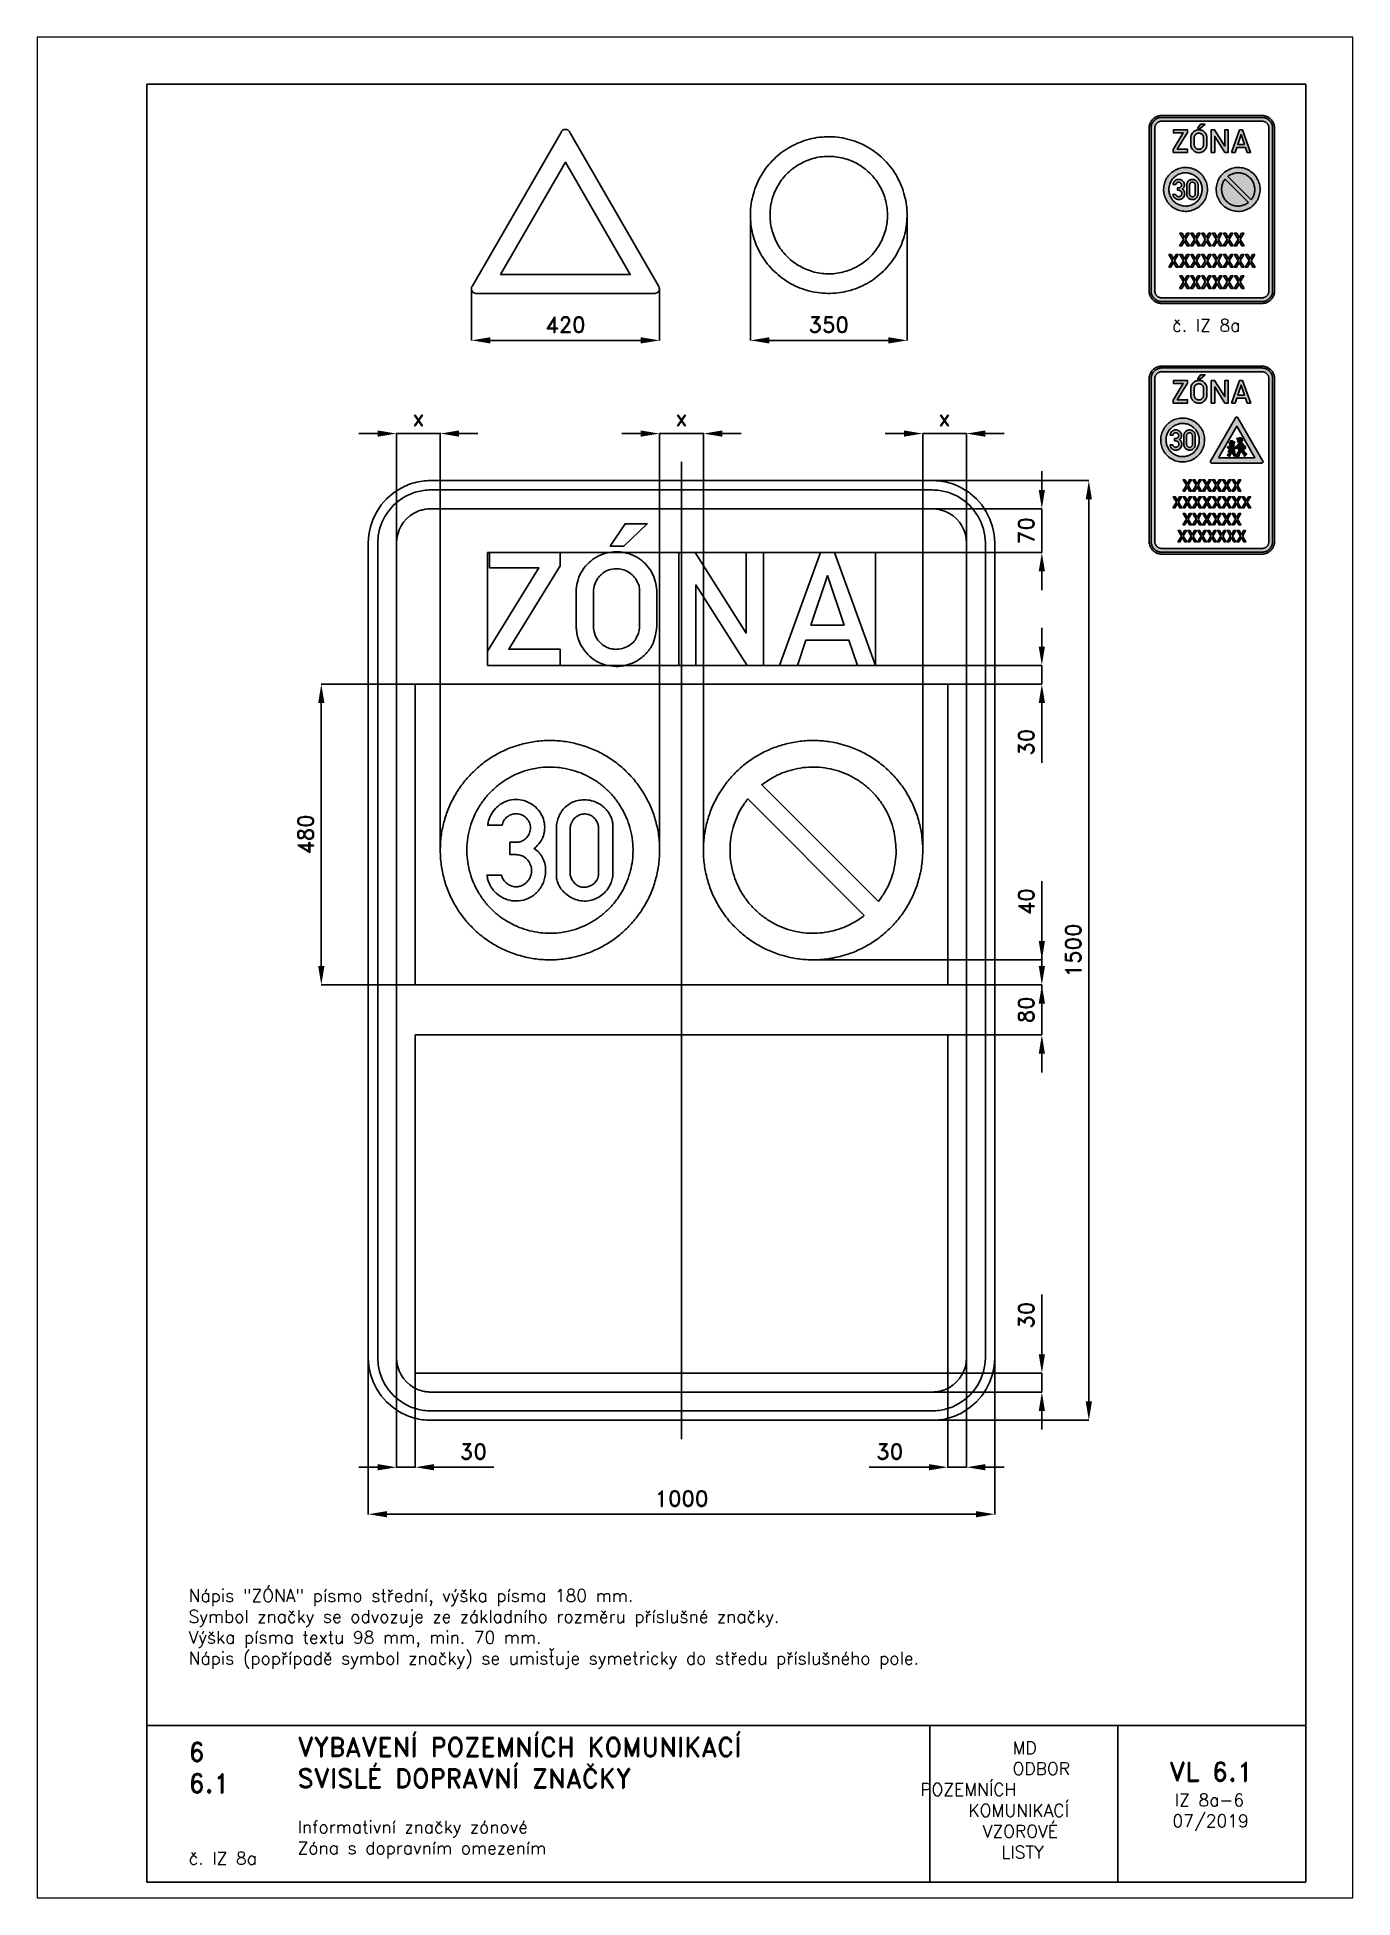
# Paper-space layout 'IZ 8a-6' of a CAD drawing. Header units: millimetres. Extents: x 0 to 210, y 0 to 297.
# The model-space entities are those that its viewports show. They can reach past a viewport. Long polylines and large blocks are cut down to what shows.
import ezdxf

# ---------------------------------------------------------------- set-up
doc = ezdxf.new("R2010")
doc.units = ezdxf.units.MM
doc.header["$LTSCALE"] = 5
doc.linetypes.add('ČERCHOVANÁX2', pattern=[2, 1, -0.5, 0, -0.5])
doc.linetypes.add('ČÁRKOVANÁX2', pattern=[1.5, 1, -0.5])
for name, color, linetype in [('Kóty', 2, 'Continuous'), ('Rozpiska', 7, 'Continuous'), ('Značka', 7, 'Continuous')]:
    doc.layers.add(name, color=color, linetype=linetype)
doc.layers.add('Rámeček', color=6, linetype='Continuous', plot=False)
doc.styles.get("Standard").update_dxf_attribs({"font": 'romand.shx', "height": 25})
doc.dimstyles.get("Standard").update_dxf_attribs({"dimtxt": 25, "dimasz": 30, "dimexe": 0.18, "dimexo": 0.0625, "dimgap": 12.5, "dimtad": 1, "dimdec": 0, "dimzin": 0, "dimdsep": 46, "dimtxsty": 'Standard', "dimcen": 0.09, "dimadec": 0, "dimazin": 0, "dimtfac": 1, "dimtdec": 0, "dimtofl": 0, "dimtmove": 0, "dimatfit": 3, "dimfxl": 1, "dimtolj": 1, "dimtzin": 0, "dimarcsym": 0})

psp = doc.layouts.new('IZ 8a-6')

# ---------------------------------------------------------------- texts
at = {"layer": 'Rozpiska', "color": 7, "attachment_point": 1}
for s, width, gutter_width, heights, insert, char_height in [('\\pi3.66667;č. IZ 8a', 20, 125, [0], (177.5, 252), 2), ('Nápis "ZÓNA" písmo střední, výška písma 180 mm.\\PSymbol značky se odvozuje ze základního rozměru příslušné značky.{\\H2x; }\\PVýška písma textu 98 mm, min. 70 mm.{\\H1.5x; }\\PNápis (popřípadě symbol značky) se umisťuje symetricky do středu příslušného pole.{\\H1.85714x; }', 175.5179, 100, [0], (24.17, 49.24), 2), ('6', 149.0422, 100, [0], (24.17, 24.77), 3), ('{\\C6;VYBAVENÍ POZEMNÍCH KOMUNIKACÍ\\P}SVISLÉ DOPRAVNÍ ZNAČKY{\\H1.34524x; }', 149.0422, 100, [0], (41.56, 25.56), 3), ('\\pi14.7414;{\\C6;MD\\P\\pi2.36044;}ODBOR POZEMNÍCH{\\H1.57143x; }\\P\\pi7.69378;KOMUNIKACÍ{\\H1.5x; }\\P\\pi9.97949;{\\C6;VZOROVÉ\\H1.47619x; \\H0.67742x;\\P\\pi12.93187;LISTY\\H1.26984x; }', 33.1018, 100, [0], (140.95, 24.95), 2), ('\\pi1.03113;{\\H1.5x;\\C6;VL 6.1\\P\\pi1.93586;\\H0.66667x;IZ 8a-6\\H1.66666x; \\H0.6x;\\P\\pi1.5549;07/2019\\H1.80159x; }', 16.0623, 100, [0], (179.66, 21.61), 2), ('6.1', 149.0422, 100, [0], (24.17, 19.78), 3), ('{\\C6;Informativní značky zónové\\P}Zóna s dopravním omezením{\\H1.83333x; }', 149.0422, 100, [0], (41.56, 12.29), 2), ('{\\C6;č. IZ 8a}', 18.3305, 100, [2.67], (24.18, 7.3), 2)]:
    psp.add_mtext_dynamic_manual_height_columns(s, width=width, gutter_width=gutter_width, heights=heights, dxfattribs=dict(at, insert=insert, char_height=char_height))

msp = doc.modelspace()

# ---------------------------------------------------------------- blocks, each defined once
blk = doc.blocks.new('*D0')
at = {"layer": 'Defpoints', "color": 0, "transparency": 16777216}
for p in [(110, 1173.1), (360, 1175), (360, 973.8)]:
    blk.add_point(p, dxfattribs=at)
at = {"layer": 'Kóty', "color": 0, "lineweight": -2, "transparency": 16777216}
for p, q in [((110, 1173), (110, 973.6)), ((360, 1175), (360, 973.6)), ((140, 973.8), (330, 973.8))]:
    blk.add_line(p, q, dxfattribs=at)
at = {"layer": 'Kóty', "color": 0, "transparency": 16777216}
for points in [[(140, 978.8), (140, 968.8), (110, 973.8)], [(330, 978.8), (330, 968.8), (360, 973.8)]]:
    blk.add_solid(points, dxfattribs=at)
at = {"layer": 'Kóty', "color": 0, "transparency": 16777216, "insert": (235, 998.8), "char_height": 25, "attachment_point": 5}
blk.add_mtext('\\A1;350', dxfattribs=at)
blk = doc.blocks.new('*D1')
at = {"layer": 'Defpoints', "color": 0, "transparency": 16777216}
for p in [(-335.3, 1056.2), (-35.3, 1056.1), (-35.3, 973.8)]:
    blk.add_point(p, dxfattribs=at)
at = {"layer": 'Kóty', "color": 0, "lineweight": -2, "transparency": 16777216}
for p, q in [((-335.3, 1056.1), (-335.3, 973.6)), ((-35.3, 1056.1), (-35.3, 973.6)), ((-305.3, 973.8), (-65.3, 973.8))]:
    blk.add_line(p, q, dxfattribs=at)
at = {"layer": 'Kóty', "color": 0, "transparency": 16777216}
for points in [[(-305.3, 978.8), (-305.3, 968.8), (-335.3, 973.8)], [(-65.3, 978.8), (-65.3, 968.8), (-35.3, 973.8)]]:
    blk.add_solid(points, dxfattribs=at)
at = {"layer": 'Kóty', "color": 0, "transparency": 16777216, "insert": (-185.3, 998.8), "char_height": 25, "attachment_point": 5}
blk.add_mtext('\\A1;420', dxfattribs=at)
blk = doc.blocks.new('*D2')
at = {"layer": 'Defpoints', "color": 0, "transparency": 16777216}
for p in [(-455, 825), (-385, 159), (-455, 130.9)]:
    blk.add_point(p, dxfattribs=at)
at = {"layer": 'Kóty', "color": 0, "lineweight": -2, "transparency": 16777216}
for p, q in [((-485, 825), (-515, 825)), ((-455, 130.9), (-455, 825.2)), ((-385, 159.1), (-385, 825.2)), ((-355, 825), (-325, 825))]:
    blk.add_line(p, q, dxfattribs=at)
at = {"layer": 'Kóty', "color": 0, "transparency": 16777216}
for points in [[(-485, 830), (-485, 820), (-455, 825)], [(-355, 830), (-355, 820), (-385, 825)]]:
    blk.add_solid(points, dxfattribs=at)
at = {"layer": 'Kóty', "color": 0, "transparency": 16777216, "insert": (-420, 850), "char_height": 25, "attachment_point": 5}
blk.add_mtext('\\A1;x', dxfattribs=at)
blk = doc.blocks.new('*D3')
at = {"layer": 'Defpoints', "color": 0, "transparency": 16777216}
for p in [(35, 825), (-35, 161.7), (35, 162.3)]:
    blk.add_point(p, dxfattribs=at)
at = {"layer": 'Kóty', "color": 0, "lineweight": -2, "transparency": 16777216}
for p, q in [((-65, 825), (-95, 825)), ((-35, 161.8), (-35, 825.2)), ((35, 162.4), (35, 825.2)), ((65, 825), (95, 825))]:
    blk.add_line(p, q, dxfattribs=at)
at = {"layer": 'Kóty', "color": 0, "transparency": 16777216}
for points in [[(-65, 830), (-65, 820), (-35, 825)], [(65, 830), (65, 820), (35, 825)]]:
    blk.add_solid(points, dxfattribs=at)
at = {"layer": 'Kóty', "color": 0, "transparency": 16777216, "insert": (0, 850), "char_height": 25, "attachment_point": 5}
blk.add_mtext('\\A1;x', dxfattribs=at)
blk = doc.blocks.new('*D4')
at = {"layer": 'Defpoints', "color": 0, "transparency": 16777216}
for p in [(385, 825), (385, 162.3), (455, 137.6)]:
    blk.add_point(p, dxfattribs=at)
at = {"layer": 'Kóty', "color": 0, "lineweight": -2, "transparency": 16777216}
for p, q in [((355, 825), (325, 825)), ((385, 162.3), (385, 825.2)), ((455, 137.6), (455, 825.2)), ((485, 825), (515, 825))]:
    blk.add_line(p, q, dxfattribs=at)
at = {"layer": 'Kóty', "color": 0, "transparency": 16777216}
for points in [[(355, 830), (355, 820), (385, 825)], [(485, 830), (485, 820), (455, 825)]]:
    blk.add_solid(points, dxfattribs=at)
at = {"layer": 'Kóty', "color": 0, "transparency": 16777216, "insert": (420, 850), "char_height": 25, "attachment_point": 5}
blk.add_mtext('\\A1;x', dxfattribs=at)
blk = doc.blocks.new('*D5')
at = {"layer": 'Defpoints', "color": 0, "transparency": 16777216}
for p in [(348.9, 750), (348.9, -750), (650.2, -750)]:
    blk.add_point(p, dxfattribs=at)
at = {"layer": 'Kóty', "color": 0, "lineweight": -2, "transparency": 16777216}
for p, q in [((349, 750), (650.4, 750)), ((650.2, 720), (650.2, -720)), ((349, -750), (650.4, -750))]:
    blk.add_line(p, q, dxfattribs=at)
at = {"layer": 'Kóty', "color": 0, "transparency": 16777216}
for points in [[(645.2, 720), (655.2, 720), (650.2, 750)], [(645.2, -720), (655.2, -720), (650.2, -750)]]:
    blk.add_solid(points, dxfattribs=at)
at = {"layer": 'Kóty', "color": 0, "transparency": 16777216, "insert": (625.2, 0), "char_height": 25, "attachment_point": 5, "rotation": 90}
blk.add_mtext('\\A1;1500', dxfattribs=at)
blk = doc.blocks.new('*D6')
at = {"layer": 'Defpoints', "color": 0, "transparency": 16777216}
for p in [(309.6, 455), (425, 425), (575.2, 425)]:
    blk.add_point(p, dxfattribs=at)
at = {"layer": 'Kóty', "color": 0, "lineweight": -2, "transparency": 16777216}
for p, q in [((575.2, 485), (575.2, 515)), ((309.7, 455), (575.4, 455)), ((425.1, 425), (575.4, 425)), ((575.2, 395), (575.2, 299.5))]:
    blk.add_line(p, q, dxfattribs=at)
at = {"layer": 'Kóty', "color": 0, "transparency": 16777216}
for points in [[(570.2, 485), (580.2, 485), (575.2, 455)], [(570.2, 395), (580.2, 395), (575.2, 425)]]:
    blk.add_solid(points, dxfattribs=at)
at = {"layer": 'Kóty', "color": 0, "transparency": 16777216, "insert": (550.2, 332.3), "char_height": 25, "attachment_point": 5, "rotation": 90}
blk.add_mtext('\\A1;30', dxfattribs=at)
blk = doc.blocks.new('*D7')
at = {"layer": 'Defpoints', "color": 0, "transparency": 16777216}
for p in [(-425.002, 425), (-575, -55), (-425.002, -55)]:
    blk.add_point(p, dxfattribs=at)
at = {"layer": 'Kóty', "color": 0, "lineweight": -2, "transparency": 16777216}
for p, q in [((-425.0645, 425), (-575.18, 425)), ((-575, 395), (-575, -25)), ((-425.0645, -55), (-575.18, -55))]:
    blk.add_line(p, q, dxfattribs=at)
at = {"layer": 'Kóty', "color": 0, "transparency": 16777216}
for points in [[(-580, 395), (-570, 395), (-575, 425)], [(-580, -25), (-570, -25), (-575, -55)]]:
    blk.add_solid(points, dxfattribs=at)
at = {"layer": 'Kóty', "color": 0, "transparency": 16777216, "insert": (-600, 185), "char_height": 25, "attachment_point": 5, "rotation": 90}
blk.add_mtext('\\A1;480', dxfattribs=at)
blk = doc.blocks.new('*D8')
at = {"layer": 'Defpoints', "color": 0, "transparency": 16777216}
for p in [(424.998, -55), (575.18, -55), (424.998, -135)]:
    blk.add_point(p, dxfattribs=at)
at = {"layer": 'Kóty', "color": 0, "lineweight": -2, "transparency": 16777216}
for p, q in [((575.18, -25), (575.18, 5)), ((425.0605, -55), (575.36, -55)), ((425.0605, -135), (575.36, -135)), ((575.18, -165), (575.18, -195))]:
    blk.add_line(p, q, dxfattribs=at)
at = {"layer": 'Kóty', "color": 0, "transparency": 16777216}
for points in [[(570.18, -25), (580.18, -25), (575.18, -55)], [(570.18, -165), (580.18, -165), (575.18, -135)]]:
    blk.add_solid(points, dxfattribs=at)
at = {"layer": 'Kóty', "color": 0, "transparency": 16777216, "insert": (550.18, -95), "char_height": 25, "attachment_point": 5, "rotation": 90}
blk.add_mtext('\\A1;80', dxfattribs=at)
blk = doc.blocks.new('*D9')
at = {"layer": 'Defpoints', "color": 0, "transparency": 16777216}
for p in [(425, -675), (575.2, -675), (392.2, -705)]:
    blk.add_point(p, dxfattribs=at)
at = {"layer": 'Kóty', "color": 0, "lineweight": -2, "transparency": 16777216}
for p, q in [((575.2, -645), (575.2, -549.5)), ((425.1, -675), (575.4, -675)), ((392.2, -705), (575.4, -705)), ((575.2, -735), (575.2, -765))]:
    blk.add_line(p, q, dxfattribs=at)
at = {"layer": 'Kóty', "color": 0, "transparency": 16777216}
for points in [[(570.2, -645), (580.2, -645), (575.2, -675)], [(570.2, -735), (580.2, -735), (575.2, -705)]]:
    blk.add_solid(points, dxfattribs=at)
at = {"layer": 'Kóty', "color": 0, "transparency": 16777216, "insert": (550.2, -582.3), "char_height": 25, "attachment_point": 5, "rotation": 90}
blk.add_mtext('\\A1;30', dxfattribs=at)
blk = doc.blocks.new('*D10')
at = {"layer": 'Defpoints', "color": 0, "transparency": 16777216}
for p in [(309.63, 705), (575.18, 705), (309.63, 635)]:
    blk.add_point(p, dxfattribs=at)
at = {"layer": 'Kóty', "color": 0, "lineweight": -2, "transparency": 16777216}
for p, q in [((575.18, 735), (575.18, 765)), ((309.6925, 705), (575.36, 705)), ((309.6925, 635), (575.36, 635)), ((575.18, 605), (575.18, 575))]:
    blk.add_line(p, q, dxfattribs=at)
at = {"layer": 'Kóty', "color": 0, "transparency": 16777216}
for points in [[(570.18, 735), (580.18, 735), (575.18, 705)], [(570.18, 605), (580.18, 605), (575.18, 635)]]:
    blk.add_solid(points, dxfattribs=at)
at = {"layer": 'Kóty', "color": 0, "transparency": 16777216, "insert": (550.18, 670), "char_height": 25, "attachment_point": 5, "rotation": 90}
blk.add_mtext('\\A1;70', dxfattribs=at)
blk = doc.blocks.new('*D11')
at = {"layer": 'Defpoints', "color": 0, "transparency": 16777216}
for p in [(210.1, -15), (575.2, -15), (425.1, -55)]:
    blk.add_point(p, dxfattribs=at)
at = {"layer": 'Kóty', "color": 0, "lineweight": -2, "transparency": 16777216}
for p, q in [((575.2, 15), (575.2, 110.4)), ((210.2, -15), (575.4, -15)), ((425.1, -55), (575.4, -55)), ((575.2, -85), (575.2, -115))]:
    blk.add_line(p, q, dxfattribs=at)
at = {"layer": 'Kóty', "color": 0, "transparency": 16777216}
for points in [[(570.2, 15), (580.2, 15), (575.2, -15)], [(570.2, -85), (580.2, -85), (575.2, -55)]]:
    blk.add_solid(points, dxfattribs=at)
at = {"layer": 'Kóty', "color": 0, "transparency": 16777216, "insert": (550.2, 77.7), "char_height": 25, "attachment_point": 5, "rotation": 90}
blk.add_mtext('\\A1;40', dxfattribs=at)
blk = doc.blocks.new('*D12')
at = {"layer": 'Defpoints', "color": 0, "transparency": 16777216}
for p in [(-455, -631.7), (-425, -675), (-425, -825)]:
    blk.add_point(p, dxfattribs=at)
at = {"layer": 'Kóty', "color": 0, "lineweight": -2, "transparency": 16777216}
for p, q in [((-455, -631.7), (-455, -825.2)), ((-425, -675.1), (-425, -825.2)), ((-485, -825), (-515, -825)), ((-395, -825), (-299.5, -825))]:
    blk.add_line(p, q, dxfattribs=at)
at = {"layer": 'Kóty', "color": 0, "transparency": 16777216}
for points in [[(-485, -820), (-485, -830), (-455, -825)], [(-395, -820), (-395, -830), (-425, -825)]]:
    blk.add_solid(points, dxfattribs=at)
at = {"layer": 'Kóty', "color": 0, "transparency": 16777216, "insert": (-332.3, -800), "char_height": 25, "attachment_point": 5}
blk.add_mtext('\\A1;30', dxfattribs=at)
blk = doc.blocks.new('*D13')
at = {"layer": 'Defpoints', "color": 0, "transparency": 16777216}
for p in [(455, -616.5), (425, -675), (425, -825)]:
    blk.add_point(p, dxfattribs=at)
at = {"layer": 'Kóty', "color": 0, "lineweight": -2, "transparency": 16777216}
for p, q in [((455, -616.5), (455, -825.2)), ((425, -675.1), (425, -825.2)), ((395, -825), (299.5, -825)), ((485, -825), (515, -825))]:
    blk.add_line(p, q, dxfattribs=at)
at = {"layer": 'Kóty', "color": 0, "transparency": 16777216}
for points in [[(395, -820), (395, -830), (425, -825)], [(485, -820), (485, -830), (455, -825)]]:
    blk.add_solid(points, dxfattribs=at)
at = {"layer": 'Kóty', "color": 0, "transparency": 16777216, "insert": (332.3, -800), "char_height": 25, "attachment_point": 5}
blk.add_mtext('\\A1;30', dxfattribs=at)
blk = doc.blocks.new('*D14')
at = {"layer": 'Defpoints', "color": 0, "transparency": 16777216}
for p in [(-500, -622), (500, -622), (500, -900)]:
    blk.add_point(p, dxfattribs=at)
at = {"layer": 'Kóty', "color": 0, "lineweight": -2, "transparency": 16777216}
for p, q in [((-500, -622.1), (-500, -900.2)), ((500, -622.1), (500, -900.2)), ((-470, -900), (470, -900))]:
    blk.add_line(p, q, dxfattribs=at)
at = {"layer": 'Kóty', "color": 0, "transparency": 16777216}
for points in [[(-470, -895), (-470, -905), (-500, -900)], [(470, -895), (470, -905), (500, -900)]]:
    blk.add_solid(points, dxfattribs=at)
at = {"layer": 'Kóty', "color": 0, "transparency": 16777216, "insert": (0, -875), "char_height": 25, "attachment_point": 5}
blk.add_mtext('\\A1;1000', dxfattribs=at)

# ---------------------------------------------------------------- dimensions: what is measured, and where the dimension line sits
at = {"layer": 'Kóty'}
for base, p1, p2, text, picture, middle in [((360, 973.8), (110, 1173.1), (360, 1175), '350', '*D0', (235, 998.8)), ((-35.3, 973.8), (-335.3, 1056.2), (-35.3, 1056.1), '420', '*D1', (-185.3, 998.8)), ((-455, 825), (-385, 159), (-455, 130.9), 'x', '*D2', (-420, 850)), ((35, 825), (-35, 161.7), (35, 162.3), 'x', '*D3', (0, 850)), ((385, 825), (455, 137.6), (385, 162.3), 'x', '*D4', (420, 850))]:
    dim = msp.add_linear_dim(base=base, p1=p1, p2=p2, text=text, dimstyle='Standard', dxfattribs=at)
    dim.commit()
    dim.dimension.update_dxf_attribs({"geometry": picture, "text_midpoint": middle})
for base, p1, p2, picture, middle in [((575.2, 705), (309.6, 635), (309.6, 705), '*D10', (550.2, 670)), ((650.2, -750), (348.9, 750), (348.9, -750), '*D5', (625.2, 0)), ((575.2, 425), (309.6, 455), (425, 425), '*D6', (550.2, 332.3)), ((-575, -55), (-425, 425), (-425, -55), '*D7', (-600, 185)), ((575.2, -15), (425.1, -55), (210.1, -15), '*D11', (550.2, 77.7)), ((575.2, -55), (425, -135), (425, -55), '*D8', (550.2, -95)), ((575.2, -675), (392.2, -705), (425, -675), '*D9', (550.2, -582.3))]:
    dim = msp.add_linear_dim(base=base, p1=p1, p2=p2, angle=90, dimstyle='Standard', dxfattribs=at)
    dim.commit()
    dim.dimension.update_dxf_attribs({"geometry": picture, "text_midpoint": middle})
for base, p1, p2, picture, middle in [((500, -900), (-500, -622), (500, -622), '*D14', (0, -875)), ((425, -825), (455, -616.5), (425, -675), '*D13', (332.3, -800)), ((-425, -825), (-455, -631.7), (-425, -675), '*D12', (-332.3, -800))]:
    dim = msp.add_linear_dim(base=base, p1=p1, p2=p2, dimstyle='Standard', dxfattribs=at)
    dim.commit()
    dim.dimension.update_dxf_attribs({"geometry": picture, "text_midpoint": middle})

# ---------------------------------------------------------------- linework, layer by layer
at = {"layer": 'Kóty'}
for points in [[(-455, 825), (-384.3, 825)], [(-35, 825), (35.6, 825)], [(385.1, 825), (455, 825)], [(575.2, 635), (575.2, 705)], [(575.2, 425), (575.2, 455)], [(575.2, -135), (575.2, -55)], [(575.2, -705), (575.2, -675)], [(-455, -825), (-425, -825)], [(425, -825), (455, -825)]]:
    msp.add_lwpolyline(points, dxfattribs=at)
at = {"layer": 'Značka', "color": 1}
for points in [[(-42.8, 1048.8), (-327.9, 1048.8), (-328.2, 1048.8), (-328.6, 1048.8, -0.055813), (-330.2, 1049.1, -0.055956), (-331.6, 1049.8, -0.069573), (-333.2, 1050.9, -0.06979), (-334.3, 1052.5, -0.069473), (-335.1, 1054.3, -0.06778), (-335.3, 1056.2, -0.055922), (-335.2, 1057.8, -0.060906), (-334.7, 1059.3), (-334.5, 1059.6), (-334.3, 1060), (-191.8, 1306.8), (-191.6, 1307.2), (-191.4, 1307.5, -0.055828), (-190.4, 1308.7, -0.056007), (-189.1, 1309.6, -0.069592), (-187.3, 1310.3, -0.069755), (-185.3, 1310.6, -0.069442), (-183.4, 1310.3, -0.067764), (-181.6, 1309.6, -0.056022), (-180.3, 1308.7, -0.061146), (-179.3, 1307.5), (-179.1, 1307.2), (-178.9, 1306.8), (-36.3, 1060), (-36.2, 1059.6), (-36, 1059.3, -0.055634), (-35.5, 1057.8), (-35.3, 1056.2, -0.0696), (-35.6, 1054.3, -0.069839), (-36.3, 1052.5, -0.069564), (-37.5, 1050.9, -0.067726), (-39.1, 1049.8, -0.055903), (-40.5, 1049.1, -0.061107), (-42, 1048.8), (-42.4, 1048.8), (-42.8, 1048.8)], [(360, 1173.8), (360, 1172.9), (360, 1172.1, -0.032165), (358.7, 1155.8, -0.035724), (355.3, 1139.8, -0.036665), (349.9, 1124.4, -0.034753), (342.4, 1109.9, -0.034037), (333.2, 1096.3, -0.034452), (322.2, 1084.2, -0.034561), (309.8, 1073.6, -0.034425), (296.1, 1064.7, -0.034389), (281.3, 1057.6, -0.034418), (265.8, 1052.6, -0.034423), (249.7, 1049.6, -0.034416), (233.4, 1048.8, -0.034416), (217, 1050, -0.034417), (201.1, 1053.5, -0.034417), (185.6, 1058.9, -0.034417), (171.1, 1066.3, -0.034417), (157.6, 1075.6, -0.034417), (145.5, 1086.5, -0.034416), (134.8, 1098.9, -0.034417), (125.9, 1112.7, -0.034417), (118.8, 1127.4, -0.034417), (113.8, 1143, -0.034416), (110.8, 1159.1, -0.034417), (110, 1175.4, -0.034417), (111.2, 1191.7, -0.034418), (114.7, 1207.7, -0.034417), (120.1, 1223.1, -0.034418), (127.6, 1237.7, -0.034416), (136.8, 1251.2, -0.034415), (147.8, 1263.3, -0.034418), (160.2, 1274, -0.034416), (173.9, 1282.8, -0.034417), (188.7, 1289.9, -0.034417), (204.2, 1294.9, -0.034416), (220.3, 1298, -0.034417), (236.6, 1298.8, -0.034417), (252.9, 1297.5, -0.034416), (268.9, 1294.1, -0.034415), (284.4, 1288.7, -0.034418), (298.9, 1281.2, -0.034419), (312.4, 1272, -0.034403), (324.5, 1261, -0.034415), (335.2, 1248.6, -0.03449), (344.1, 1234.8, -0.034418), (351.1, 1220.1, -0.034075), (356.1, 1204.5, -0.03279), (359.1, 1189.3, -0.034265), (360, 1173.8)], [(328.7, 1173.8), (328.7, 1174.4), (328.7, 1175, 0.032167), (327.8, 1187.2, 0.035726), (325.2, 1199.2, 0.036665), (321.2, 1210.8, 0.034752), (315.6, 1221.7, 0.03404), (308.6, 1231.8, 0.034452), (300.4, 1240.9, 0.034558), (291.1, 1248.9, 0.034426), (280.8, 1255.6, 0.034389), (269.7, 1260.9, 0.034417), (258.1, 1264.6, 0.034425), (246, 1266.9, 0.034418), (233.8, 1267.5, 0.034418), (221.5, 1266.6, 0.034414), (209.5, 1264, 0.034417), (198, 1259.9, 0.034415), (187.1, 1254.3, 0.034419), (176.9, 1247.4, 0.034418), (167.8, 1239.2, 0.034417), (159.8, 1229.9, 0.034418), (153.2, 1219.6, 0.034417), (147.9, 1208.5, 0.034416), (144.1, 1196.8, 0.034416), (141.9, 1184.8, 0.034416), (141.3, 1172.5, 0.034417), (142.2, 1160.3, 0.034418), (144.8, 1148.3, 0.034416), (148.8, 1136.7, 0.034417), (154.4, 1125.8, 0.034417), (161.3, 1115.7, 0.034417), (169.6, 1106.6, 0.034416), (178.9, 1098.6, 0.034417), (189.2, 1092, 0.034417), (200.2, 1086.7, 0.034417), (211.9, 1082.9, 0.034416), (224, 1080.6, 0.034416), (236.2, 1080, 0.034417), (248.5, 1080.9, 0.034417), (260.4, 1083.5, 0.034416), (272, 1087.6, 0.034416), (282.9, 1093.2, 0.034419), (293.1, 1100.1, 0.034405), (302.1, 1108.3, 0.034416), (310.1, 1117.7, 0.034487), (316.8, 1128, 0.034418), (322.1, 1139, 0.034079), (325.9, 1150.7, 0.032793), (328.1, 1162.1, 0.034267), (328.7, 1173.8)], [(-35, 160), (-35, 158.9), (-35, 157.7, -0.032168), (-36.8, 134.9, -0.035723), (-41.6, 112.5, -0.036666), (-49.1, 90.9, -0.034752), (-59.6, 70.5, -0.034037), (-72.5, 51.6, -0.034453), (-87.9, 34.6, -0.034562), (-105.2, 19.7, -0.034427), (-124.5, 7.3, -0.034388), (-145.1, -2.6, -0.034415), (-166.9, -9.6, -0.034422), (-189.4, -13.9, -0.034418), (-212.3, -15, -0.034419), (-235.1, -13.3, -0.034417), (-257.5, -8.4, -0.034418), (-279.1, -0.9, -0.034417), (-299.5, 9.6, -0.034416), (-318.4, 22.5, -0.034414), (-335.4, 37.9, -0.034415), (-350.3, 55.2, -0.034417), (-362.7, 74.5, -0.034417), (-372.6, 95.1, -0.034417), (-379.6, 116.9, -0.034417), (-383.9, 139.4, -0.034416), (-385, 162.3, -0.034417), (-383.3, 185.1, -0.034417), (-378.4, 207.5, -0.034417), (-370.9, 229.1, -0.034417), (-360.4, 249.5, -0.034417), (-347.5, 268.4, -0.034422), (-332.1, 285.3, -0.034415), (-314.8, 300.3, -0.034417), (-295.5, 312.7, -0.034418), (-274.9, 322.6, -0.034422), (-253.1, 329.6, -0.034422), (-230.6, 333.9, -0.034413), (-207.7, 335, -0.034424), (-184.9, 333.3, -0.034416), (-162.5, 328.4, -0.034417), (-140.9, 320.9, -0.034412), (-120.5, 310.4, -0.034417), (-101.6, 297.5, -0.034407), (-84.6, 282.1, -0.034415), (-69.7, 264.8, -0.034487), (-57.3, 245.5, -0.034418), (-47.4, 224.9, -0.034077), (-40.4, 203.1, -0.03279), (-36.2, 181.7, -0.034265), (-35, 160)], [(385, 160), (385, 158.9), (385, 157.7, -0.032166), (383.3, 134.9, -0.035721), (378.4, 112.5, -0.036666), (370.9, 90.9, -0.034754), (360.4, 70.5, -0.034042), (347.5, 51.6, -0.034449), (332.1, 34.6, -0.03456), (314.8, 19.7, -0.034427), (295.5, 7.3, -0.03439), (274.9, -2.6, -0.034418), (253.1, -9.6, -0.034424), (230.6, -13.9, -0.034415), (207.7, -15, -0.034418), (184.9, -13.3, -0.034417), (162.5, -8.4, -0.034416), (140.9, -0.9, -0.034417), (120.5, 9.6, -0.03442), (101.6, 22.5, -0.034418), (84.6, 37.9, -0.034418), (69.7, 55.2, -0.034416), (57.3, 74.5, -0.034412), (47.4, 95.1, -0.034417), (40.4, 116.9, -0.034417), (36.1, 139.4, -0.034416), (35, 162.3, -0.034418), (36.7, 185.1, -0.034417), (41.6, 207.5, -0.034415), (49.1, 229.1, -0.034415), (59.6, 249.5, -0.03442), (72.5, 268.4, -0.034419), (87.9, 285.4, -0.034422), (105.2, 300.3, -0.03442), (124.5, 312.7, -0.034419), (145.1, 322.6, -0.034414), (166.9, 329.6, -0.034414), (189.4, 333.9, -0.034416), (212.3, 335, -0.034415), (235.1, 333.3, -0.034413), (257.5, 328.4, -0.034419), (279.1, 320.9, -0.034416), (299.5, 310.4, -0.034413), (318.4, 297.5, -0.034405), (335.4, 282.1, -0.034415), (350.3, 264.8, -0.034489), (362.7, 245.5, -0.034416), (372.6, 224.9, -0.034077), (379.6, 203.1, -0.03279), (383.8, 181.7, -0.034262), (385, 160)], [(-77.4, 160), (-77.4, 160.9), (-77.4, 161.7, 0.032169), (-78.8, 179, 0.035723), (-82.4, 196, 0.036665), (-88.1, 212.4, 0.034755), (-96.1, 227.8, 0.034039), (-105.8, 242.1, 0.034452), (-117.5, 255, 0.034562), (-130.6, 266.3, 0.034425), (-145.2, 275.7, 0.034384), (-160.9, 283.2, 0.034413), (-177.4, 288.5, 0.034417), (-194.4, 291.7, 0.034417), (-211.7, 292.6, 0.034413), (-229, 291.3, 0.034408), (-246, 287.6, 0.034414), (-262.4, 281.9, 0.034424), (-277.8, 273.9, 0.034419), (-292.1, 264.2, 0.034419), (-305, 252.5, 0.034418), (-316.3, 239.4, 0.034417), (-325.7, 224.8, 0.034415), (-333.2, 209.1, 0.034417), (-338.5, 192.6, 0.034417), (-341.7, 175.6, 0.034417), (-342.6, 158.3, 0.034417), (-341.3, 141, 0.034417), (-337.6, 124, 0.034418), (-331.9, 107.6, 0.034415), (-323.9, 92.2, 0.034417), (-314.2, 77.9, 0.034415), (-302.5, 65, 0.034418), (-289.4, 53.7, 0.034416), (-274.8, 44.3, 0.03442), (-259.1, 36.8, 0.034419), (-242.6, 31.5, 0.034414), (-225.6, 28.3, 0.034418), (-208.3, 27.4, 0.034417), (-191, 28.7, 0.034417), (-174, 32.4, 0.034413), (-157.6, 38.1, 0.034417), (-142.2, 46.1, 0.034416), (-127.9, 55.8, 0.034409), (-115, 67.5, 0.034417), (-103.7, 80.6, 0.034485), (-94.3, 95.2, 0.034416), (-86.8, 110.8, 0.034076), (-81.5, 127.4, 0.03279), (-78.4, 143.6, 0.034265), (-77.4, 160)]]:
    msp.add_lwpolyline(points, format="xyb", dxfattribs=at)
msp.add_lwpolyline([(-288.9, 1078.7), (-185.3, 1258.2), (-81.7, 1078.7), (-288.9, 1078.7)], dxfattribs=at)
at = {"layer": 'Značka', "color": 6, "linetype": 'ČERCHOVANÁX2', "ltscale": 5}
msp.add_lwpolyline([(0, -780), (0, 780)], dxfattribs=at)
msp.add_lwpolyline([(0, -780), (0, 780)], dxfattribs=at)
at = {"layer": 'Značka', "color": 3}
for points in [[(-400, -750), (-400.4, -750), (-400.8, -750, -0.032183), (-413.7, -749.1, -0.035439), (-426.4, -746.5, -0.036257), (-438.7, -742.3, -0.03443), (-450.2, -736.5, -0.033714), (-461, -729.3), (-470.7, -720.7), (-479.3, -711), (-486.5, -700.2), (-492.3, -688.7), (-496.4, -676.4), (-499.1, -663.7), (-500, -650.8), (-500, -650.4), (-500, -650), (-500, 650), (-500, 650.4), (-500, 650.8), (-499.1, 663.7), (-496.4, 676.4), (-492.3, 688.7), (-486.5, 700.2), (-479.3, 711), (-470.7, 720.7), (-461, 729.3, -0.034225), (-450.2, 736.5, -0.034051), (-438.6, 742.3, -0.033415), (-426.4, 746.5, -0.034124), (-413.7, 749.1, -0.036744), (-400.8, 750), (-400.4, 750), (-400, 750), (400, 750), (400.4, 750), (400.8, 750, -0.032178), (413.7, 749.1, -0.035432), (426.4, 746.5, -0.036261), (438.7, 742.3, -0.034399), (450.2, 736.5, -0.033787), (461, 729.3), (470.7, 720.7), (479.3, 711), (486.5, 700.2), (492.3, 688.6), (496.5, 676.4), (499.1, 663.7), (500, 650.8), (500, 650.4), (500, 650), (500, -650), (500, -650.4), (500, -650.8), (499.1, -663.7), (496.5, -676.4), (492.3, -688.7), (486.5, -700.2), (479.3, -711), (470.7, -720.7), (461, -729.3), (450.2, -736.5, -0.034044), (438.7, -742.3, -0.033376), (426.4, -746.5, -0.034135), (413.7, -749.1, -0.036747), (400.8, -750), (400.4, -750), (400, -750), (-400, -750)], [(-400, -735), (-400.3, -735), (-400.7, -735, -0.03218), (-411.6, -734.2, -0.035444), (-422.4, -732, -0.03627), (-432.9, -728.5, -0.034415), (-442.7, -723.5), (-451.8, -717.4), (-460.1, -710.1), (-467.4, -701.9), (-473.5, -692.7), (-478.4, -682.9), (-482, -672.4), (-484.3, -661.6), (-485, -650.7), (-485, -650.3), (-485, -650), (-485, 650), (-485, 650.3), (-485, 650.7), (-484.2, 661.6), (-482, 672.4), (-478.5, 682.9), (-473.5, 692.7), (-467.4, 701.9), (-460.1, 710.1), (-451.8, 717.4), (-442.7, 723.5, -0.034057), (-432.8, 728.4, -0.0334), (-422.4, 732, -0.034125), (-411.6, 734.3, -0.036744), (-400.7, 735), (-400.3, 735), (-400, 735), (400, 735), (400.3, 735), (400.7, 735, -0.032167), (411.7, 734.2, -0.03544), (422.4, 732, -0.036252), (432.9, 728.5, -0.034463), (442.7, 723.5), (451.9, 717.4), (460.1, 710.1), (467.4, 701.9), (473.5, 692.7), (478.4, 682.9), (482, 672.4), (484.3, 661.6), (485, 650.7), (485, 650.3), (485, 650), (485, -650), (485, -650.3), (485, -650.7), (484.2, -661.6), (482, -672.4), (478.5, -682.9), (473.5, -692.7), (467.4, -701.9), (460.1, -710.1), (451.9, -717.4), (442.7, -723.5), (432.9, -728.4, -0.033391), (422.4, -732, -0.034128), (411.6, -734.3, -0.036747), (400.7, -735), (400.3, -735), (400, -735), (-400, -735)], [(-400, -705), (400, -705), (400.2, -705), (400.4, -705, 0.032183), (407.5, -704.5, 0.035436), (414.5, -703.1, 0.036251), (421.3, -700.8), (427.6, -697.6), (433.6, -693.6), (438.9, -688.9), (443.6, -683.6), (447.6, -677.6), (450.8, -671.3), (453.1, -664.5), (454.5, -657.5), (455, -650.4), (455, -650.2), (455, -650), (455, 650), (455, 650.2), (455, 650.4), (454.5, 657.5), (453.1, 664.5), (450.8, 671.3), (447.6, 677.6), (443.6, 683.5), (438.9, 688.9), (433.6, 693.6), (427.6, 697.6), (421.3, 700.8), (414.5, 703, 0.034117), (407.5, 704.5, 0.036755), (400.4, 705), (400.2, 705), (400, 705), (-400, 705), (-400.2, 705), (-400.4, 705, 0.032168), (-407.5, 704.5, 0.035417), (-414.5, 703, 0.036231), (-421.3, 700.8), (-427.6, 697.6), (-433.5, 693.6), (-438.9, 688.9), (-443.6, 683.5), (-447.6, 677.6), (-450.7, 671.3), (-453, 664.5), (-454.5, 657.5), (-455, 650.4), (-455, 650.2), (-455, 650), (-455, -650), (-455, -650.2), (-455, -650.4), (-454.5, -657.5), (-453, -664.5), (-450.8, -671.3), (-447.6, -677.6), (-443.6, -683.6), (-438.9, -688.9), (-433.5, -693.6), (-427.6, -697.6), (-421.3, -700.7), (-414.5, -703.1, 0.03412), (-407.5, -704.5, 0.036746), (-400.4, -705), (-400.2, -705), (-400, -705)], [(-168.1, 573.9), (-168.1, 575.4), (-168, 576.8), (-167, 584.3), (-165, 591.7, -0.066282), (-158.1, 606.6, -0.068462), (-147.5, 619.1, -0.061797), (-135.8, 627.9, -0.059915), (-122.3, 633.5, -0.057332), (-108.5, 636.2, -0.05758), (-94.4, 635.6, -0.056917), (-80.9, 632.2, -0.057485), (-68.5, 625.9, -0.055414), (-58, 617.4, -0.053465), (-49.6, 606.9), (-44.6, 597.8), (-41.4, 588), (-40.4, 582.7), (-39.7, 577.3), (-39.6, 576.4), (-39.5, 575.5), (-39.5, 515.2), (-39.7, 513.8), (-39.8, 512.5), (-41.8, 501.3), (-45.5, 490.6, -0.078776), (-55.1, 475.5, -0.073085), (-68.8, 463.9, -0.060158), (-81.9, 457.3, -0.059857), (-96.1, 453.9, -0.071113), (-113.8, 454, -0.074184), (-130.7, 459.2, -0.066035), (-144, 467.3, -0.061686), (-154.9, 478.5), (-161.2, 488.1), (-165.4, 498.7), (-166.9, 505.7), (-167.8, 512.9), (-168, 514.5), (-168.1, 516.2), (-168.1, 573.9)], [(-140.7, 573.7), (-140.7, 516.2), (-140.6, 515.1), (-140.6, 514), (-139.6, 508.3), (-137.7, 502.9), (-133.5, 495.4), (-127.6, 489.2, 0.059369), (-120.7, 484.5, 0.064319), (-112.9, 481.5, 0.050523), (-106.4, 480.6, 0.044541), (-99.8, 480.9, 0.073908), (-88.8, 483.8, 0.08506), (-79.2, 490, 0.073696), (-72.8, 497.4), (-68.7, 506.2), (-67.4, 510.6), (-66.8, 515.2), (-66.8, 515.8), (-66.8, 516.3), (-66.8, 573.6), (-66.8, 574.6), (-66.8, 575.7), (-67.8, 581.9), (-70.2, 587.9, 0.076869), (-76.9, 597.6, 0.08378), (-86.2, 604.7, 0.069907), (-94.8, 608.1, 0.066653), (-104.1, 609.2, 0.088516), (-116.9, 606.9, 0.098091), (-127.9, 600.3, 0.062903), (-133.4, 594.4), (-137.4, 587.3), (-139.5, 581.6), (-140.6, 575.8), (-140.7, 574.8), (-140.7, 573.7)], [(-287.5, 120.3), (-286.9, 118.4, 0.016104), (-286.2, 116.6, 0.066967), (-283, 111.1, 0.067356), (-278.5, 106.7, 0.079624), (-272, 103, 0.083511), (-264.8, 101.6, 0.078733), (-258, 102.3, 0.077298), (-251.7, 105, 0.094866), (-245.1, 110.9, 0.087406), (-241, 118.7, 0.097389), (-239.4, 128.7, 0.104446), (-241.9, 138.4, 0.094864), (-247, 145.8, 0.095657), (-254.4, 150.7, 0.045598), (-258.3, 152.1, 0.043319), (-262.3, 152.8), (-263.2, 152.8), (-264.1, 152.9), (-273.9, 152.9), (-273.9, 172.8), (-263.7, 172.8), (-262.9, 172.7), (-262, 172.7, 0.089496), (-255.8, 174, 0.078176), (-250.1, 177.3, 0.098558), (-244.4, 183.7, 0.099796), (-241.6, 191.8, 0.096871), (-241.6, 200.2, 0.098699), (-244.9, 207.8, 0.100559), (-250.7, 214, 0.097627), (-258.5, 217.4, 0.10601), (-267.7, 217.9, 0.108978), (-276.4, 214.5, 0.096321), (-282.5, 208.9, 0.100256), (-285.9, 201.6), (-286.2, 200.7), (-286.4, 199.8), (-309.4, 199.8, -0.004895), (-308.8, 203.2, -0.014654), (-308, 206.6, -0.070911), (-303, 218.7, -0.076587), (-294.8, 228.8, -0.078961), (-284.1, 236.3, -0.076377), (-271.6, 240.2, -0.077794), (-258.1, 240.5, -0.077965), (-245.2, 236.7, -0.081008), (-233.3, 229.1, -0.080995), (-224.5, 218.1, -0.076304), (-219.6, 206.4, -0.079823), (-218.5, 193.7, -0.092081), (-221.9, 179.2, -0.105091), (-230.3, 167.2, -0.020573), (-232.8, 165), (-235.4, 162.9), (-233, 161.1), (-230.6, 159.2, -0.058054), (-224.6, 152.6, -0.058893), (-220.2, 144.8, -0.074881), (-217.2, 133.5, -0.064095), (-217.3, 121.6, -0.08941), (-222.3, 104.5, -0.101886), (-233.2, 90.6, -0.087336), (-245.4, 82.7, -0.080968), (-259.7, 79.3, -0.079646), (-274.2, 80, -0.082662), (-287.6, 85.3, -0.076827), (-298.2, 93.6, -0.076583), (-305.8, 104.6, -0.041094), (-308.5, 111.1, -0.040367), (-310.1, 117.9), (-310.3, 119.1), (-310.5, 120.3), (-287.5, 120.3)], [(-199.8, 193.5), (-199.8, 194.9, -0.005954), (-199.8, 196.3, -0.049024), (-198.7, 205, -0.049992), (-196, 213.4, -0.079541), (-188.7, 225.4, -0.089088), (-177.9, 234.3, -0.0598), (-169.7, 238.1, -0.052014), (-160.8, 240, -0.062022), (-149.2, 240, -0.064503), (-138, 237.2, -0.055436), (-129.4, 232.8, -0.05549), (-121.9, 226.7, -0.051109), (-116.4, 220.1, -0.054898), (-112.4, 212.5, -0.045231), (-110.4, 205.9, -0.045978), (-109.5, 199.2, -0.012304), (-109.5, 196.8, -0.004095), (-109.5, 194.4), (-109.5, 125.1, -0.002312), (-109.5, 123.7, -0.006894), (-109.5, 122.2, -0.051778), (-110.6, 114, -0.049695), (-113.3, 106.1, -0.066796), (-119.3, 96.1, -0.065912), (-127.6, 88.1, -0.061095), (-136.6, 82.6, -0.064148), (-146.6, 79.5, -0.06966), (-158.1, 78.9, -0.067455), (-169.4, 81.4, -0.05681), (-178.5, 85.7, -0.04959), (-186.5, 91.9, -0.048054), (-192.5, 98.4, -0.065881), (-196.9, 106.1, -0.05477), (-199, 113.1, -0.042366), (-199.8, 120.3, -0.00925), (-199.8, 122.7, -0.003101), (-199.8, 125.1), (-199.8, 193.5)], [(-177.9, 193.5), (-177.9, 125.1, 0.003229), (-177.9, 124.1, 0.009654), (-177.9, 123.2, 0.073873), (-176.8, 117.3, 0.059524), (-174.1, 111.8, 0.070727), (-169.6, 106.1, 0.094582), (-163.7, 102.3, 0.108407), (-155.7, 100.7, 0.087559), (-147.5, 102.3, 0.078166), (-141.1, 105.7, 0.088162), (-136.1, 110.8, 0.06177), (-133.8, 115.2, 0.061179), (-132.6, 119.9, 0.025172), (-132.4, 122.5, 0.008372), (-132.3, 125.1), (-132.3, 193.5, 0.005491), (-132.5, 195.7, 0.016499), (-132.7, 198, 0.058316), (-134.2, 203.6, 0.064727), (-137.1, 208.7, 0.08809), (-142.5, 214.1, 0.097897), (-149.4, 217.2, 0.099837), (-157.2, 217.7, 0.088262), (-164.6, 215.3, 0.074152), (-170.1, 211.6, 0.075674), (-174.2, 206.5, 0.0526), (-176.3, 202.2, 0.046077), (-177.4, 197.6, 0.014325), (-177.7, 195.5, 0.004768), (-177.9, 193.5)]]:
    msp.add_lwpolyline(points, format="xyb", dxfattribs=at)
for points in [[(-113.9, 645.3), (-92.2, 645.3), (-54.6, 680.7), (-90, 680.7), (-113.9, 645.3)], [(-309.6, 455), (-309.6, 477.6), (-227.6, 610.6), (-306.4, 610.6), (-306.4, 635), (-193.7, 635), (-193.7, 613.8), (-275.7, 480.8), (-193.7, 480.8), (-193.7, 455), (-309.6, 455)], [(-4.3, 455), (-4.3, 635), (21.6, 635), (103.3, 506.5), (103.3, 635), (130.9, 635), (130.7, 455), (104.9, 455), (22.9, 583.3), (22.9, 455), (-4.3, 455)], [(156.4, 455), (221.6, 635), (244.4, 635), (309.6, 455), (280.7, 455), (267.3, 495.2), (198.4, 495.2), (185.2, 455), (156.4, 455)], [(259.4, 519.1), (233, 598.2), (206.6, 519.1), (259.4, 519.1)]]:
    msp.add_lwpolyline(points, dxfattribs=at)
at = {"layer": 'Značka', "color": 6, "linetype": 'ČÁRKOVANÁX2', "ltscale": 2.5}
for points in [[(-309.6, 455), (-309.6, 635), (309.6, 635), (309.6, 455), (-309.6, 455)], [(-425, -55), (-425, 425), (425, 425), (425, -55), (-425, -55)], [(-425, -675), (-425, -135), (425, -135), (425, -675), (-425, -675)]]:
    msp.add_lwpolyline(points, dxfattribs=at)
at = {"layer": 'Značka', "color": 5}
for points in [[(314.4, 78.1), (128.2, 264.3, -0.005737), (136.6, 270.2, -0.017264), (145.2, 275.7, -0.037248), (160.8, 283.2, -0.034612), (177.4, 288.5, -0.033867), (194.4, 291.7, -0.034444), (211.7, 292.6, -0.034556), (229, 291.3, -0.034435), (246, 287.6, -0.034397), (262.4, 281.9, -0.034343), (277.8, 273.9, -0.034413), (292.1, 264.2, -0.03482), (305, 252.5, -0.034399), (316.2, 239.4, -0.032727), (325.7, 224.8, -0.034583), (333.3, 209.2, -0.040946), (338.5, 192.6, -0.031755), (341.2, 176.5, -0.010465), (342.6, 160), (342.6, 159.1), (342.6, 158.3, -0.033012), (341.2, 141, -0.034394), (337.6, 124, -0.036419), (332, 107.6, -0.039591), (323.9, 92.2, -0.015318), (319.3, 85.1, -0.005093), (314.4, 78.1)], [(291.8, 55.7, -0.005731), (283.4, 49.8, -0.017272), (274.8, 44.3, -0.037237), (259.2, 36.8, -0.03462), (242.6, 31.5, -0.033872), (225.6, 28.3, -0.034447), (208.3, 27.4, -0.034554), (191, 28.7, -0.034413), (174, 32.4, -0.034391), (157.6, 38.1, -0.034418), (142.2, 46.1, -0.034416), (127.9, 55.8, -0.034417), (115, 67.5, -0.03442), (103.7, 80.6, -0.034427), (94.3, 95.2, -0.034415), (86.8, 110.8, -0.034357), (81.5, 127.4, -0.034417), (78.3, 144.4, -0.034714), (77.4, 161.7, -0.034402), (78.7, 179, -0.033161), (82.4, 196, -0.03454), (88.1, 212.4, -0.039196), (96, 227.8, -0.015446), (100.7, 234.9, -0.005138), (105.6, 241.9), (291.8, 55.7)]]:
    msp.add_lwpolyline(points, format="xyb", dxfattribs=at)

msp.set_redraw_order([(e.dxf.handle, doc.entitydb.next_handle()) for e in msp.query("TEXT MTEXT ATTDEF DIMENSION ARC_DIMENSION")])  # texts and dimensions are drawn at this point

# ---------------------------------------------------------------- hatches: boundary and pattern name
at = {"layer": 'Značka'}
h = psp.add_hatch(color=249, dxfattribs=at)
h.dxf.hatch_style = 1
edge = h.paths.add_edge_path()
edge.add_line((179.5, 254.8), (179.49, 254.8))
edge.add_line((179.49, 254.8), (179.49, 254.8))
edge.add_arc((179.5, 256.51), 1.71, 262.3067, 269.6793, ccw=False)
edge.add_arc((179.48, 256.36), 1.56, 254.202, 262.3216, ccw=False)
edge.add_arc((179.43, 256.33), 1.52, 247.1661, 255.4743, ccw=False)
edge.add_arc((179.46, 256.41), 1.6, 239.2875, 247.1729, ccw=False)
edge.add_arc((179.46, 256.45), 1.63, 232.4426, 240.168, ccw=False)
edge.add_arc((179.45, 256.43), 1.62, 224.6398, 232.4485, ccw=False)
edge.add_arc((179.43, 256.45), 1.61, 217.5705, 225.4074, ccw=False)
edge.add_arc((179.43, 256.44), 1.61, 209.7388, 217.5805, ccw=False)
edge.add_arc((179.42, 256.47), 1.62, 202.6898, 210.4892, ccw=False)
edge.add_arc((179.45, 256.48), 1.65, 195.038, 202.6927, ccw=False)
edge.add_arc((179.42, 256.49), 1.62, 188.0098, 195.8282, ccw=False)
edge.add_arc((179.3, 256.48), 1.5, 179.6098, 188.0273, ccw=False)
edge.add_line((177.8, 256.49), (177.8, 256.49))
edge.add_line((177.8, 256.49), (177.8, 256.5))
edge.add_line((177.8, 256.5), (177.8, 282.5))
edge.add_line((177.8, 282.5), (177.8, 282.51))
edge.add_line((177.8, 282.51), (177.8, 282.51))
edge.add_arc((179.51, 282.5), 1.71, 172.3048, 179.6775, ccw=False)
edge.add_arc((179.36, 282.52), 1.56, 164.206, 172.3257, ccw=False)
edge.add_arc((179.33, 282.57), 1.52, 157.1644, 165.4727, ccw=False)
edge.add_arc((179.41, 282.54), 1.6, 149.282, 157.1671, ccw=False)
edge.add_arc((179.45, 282.54), 1.63, 142.4409, 150.164, ccw=False)
edge.add_arc((179.43, 282.55), 1.62, 134.6388, 142.446, ccw=False)
edge.add_arc((179.45, 282.57), 1.61, 127.5915, 135.4254, ccw=False)
edge.add_arc((179.45, 282.57), 1.61, 119.7334, 127.5728, ccw=False)
edge.add_arc((179.47, 282.58), 1.62, 112.7132, 120.5142, ccw=False)
edge.add_arc((179.48, 282.55), 1.65, 105.0286, 112.6824, ccw=False)
edge.add_arc((179.49, 282.58), 1.62, 98.0218, 105.8386, ccw=False)
edge.add_arc((179.48, 282.7), 1.5, 89.5984, 98.0159, ccw=False)
edge.add_line((179.49, 284.2), (179.49, 284.2))
edge.add_line((179.49, 284.2), (179.5, 284.2))
edge.add_line((179.5, 284.2), (195.5, 284.2))
edge.add_line((195.5, 284.2), (195.51, 284.2))
edge.add_line((195.51, 284.2), (195.51, 284.2))
edge.add_arc((195.5, 282.49), 1.71, 82.3012, 89.6723, ccw=False)
edge.add_arc((195.53, 282.64), 1.56, 74.2084, 82.3272, ccw=False)
edge.add_arc((195.57, 282.67), 1.52, 67.15, 75.4569, ccw=False)
edge.add_arc((195.54, 282.59), 1.6, 59.2887, 67.1763, ccw=False)
edge.add_arc((195.54, 282.55), 1.63, 52.4346, 60.1622, ccw=False)
edge.add_arc((195.55, 282.57), 1.62, 44.6312, 52.4388, ccw=False)
edge.add_arc((195.57, 282.55), 1.61, 37.6, 45.4379, ccw=False)
edge.add_arc((195.57, 282.56), 1.61, 29.7201, 37.562, ccw=False)
edge.add_arc((195.58, 282.53), 1.62, 22.6849, 30.4825, ccw=False)
edge.add_arc((195.55, 282.52), 1.65, 15.0446, 22.7006, ccw=False)
edge.add_arc((195.58, 282.51), 1.62, 8.0121, 15.8305, ccw=False)
edge.add_arc((195.7, 282.52), 1.5, -0.3919, 8.027, ccw=False)
edge.add_line((197.2, 282.51), (197.2, 282.51))
edge.add_line((197.2, 282.51), (197.2, 282.5))
edge.add_line((197.2, 282.5), (197.2, 256.5))
edge.add_line((197.2, 256.5), (197.2, 256.49))
edge.add_line((197.2, 256.49), (197.2, 256.49))
edge.add_arc((195.49, 256.5), 1.71, 352.3103, 359.684, ccw=False)
edge.add_arc((195.64, 256.48), 1.56, 344.1972, 352.3182, ccw=False)
edge.add_arc((195.67, 256.43), 1.52, 337.1686, 345.4777, ccw=False)
edge.add_arc((195.59, 256.46), 1.6, 329.2886, 337.1737, ccw=False)
edge.add_arc((195.55, 256.46), 1.63, 322.4407, 330.1647, ccw=False)
edge.add_arc((195.57, 256.45), 1.62, 314.6404, 322.4487, ccw=False)
edge.add_arc((195.56, 256.43), 1.61, 307.5693, 315.4065, ccw=False)
edge.add_arc((195.56, 256.43), 1.61, 299.7409, 307.5829, ccw=False)
edge.add_arc((195.53, 256.42), 1.62, 292.6903, 300.4892, ccw=False)
edge.add_arc((195.52, 256.45), 1.65, 285.037, 292.6914, ccw=False)
edge.add_arc((195.51, 256.42), 1.62, 278.0101, 285.8284, ccw=False)
edge.add_arc((195.52, 256.3), 1.5, 269.6098, 278.0273, ccw=False)
edge.add_line((195.51, 254.8), (195.51, 254.8))
edge.add_line((195.51, 254.8), (195.5, 254.8))
edge.add_line((195.5, 254.8), (179.5, 254.8))
edge = h.paths.add_edge_path(flags=16)
edge.add_line((179.5, 255.4), (195.5, 255.4))
edge.add_line((195.5, 255.4), (195.51, 255.4))
edge.add_line((195.51, 255.4), (195.51, 255.4))
edge.add_arc((195.5, 256.51), 1.11, 270.3208, 277.6933)
edge.add_arc((195.52, 256.41), 1.01, 277.6782, 285.7976)
edge.add_arc((195.54, 256.39), 0.984, 284.5253, 292.8329)
edge.add_arc((195.52, 256.44), 1.04, 292.8271, 300.713)
edge.add_arc((195.53, 256.47), 1.06, 299.8357, 307.5601)
edge.add_arc((195.53, 256.46), 1.05, 307.5486, 315.358)
edge.add_arc((195.55, 256.46), 1.04, 314.5939, 322.4317)
edge.add_arc((195.55, 256.46), 1.04, 322.4199, 330.2615)
edge.add_arc((195.55, 256.48), 1.05, 329.5082, 337.307)
edge.add_arc((195.53, 256.49), 1.07, 337.3061, 344.9608)
edge.add_arc((195.55, 256.5), 1.05, 344.171, 351.9888)
edge.add_arc((195.63, 256.48), 0.969, 351.9792, 360.3964)
edge.add_line((196.6, 256.49), (196.6, 256.5))
edge.add_line((196.6, 256.5), (196.6, 256.5))
edge.add_line((196.6, 256.5), (196.6, 282.5))
edge.add_line((196.6, 282.5), (196.6, 282.5))
edge.add_line((196.6, 282.5), (196.6, 282.51))
edge.add_arc((195.49, 282.5), 1.11, 0.3171, 7.6912)
edge.add_arc((195.59, 282.52), 1.01, 7.6758, 15.7952)
edge.add_arc((195.61, 282.54), 0.983, 14.5237, 22.8344)
edge.add_arc((195.56, 282.52), 1.04, 22.8381, 30.7236)
edge.add_arc((195.53, 282.53), 1.06, 29.8189, 37.5434)
edge.add_arc((195.54, 282.53), 1.05, 37.5456, 45.3528)
edge.add_arc((195.54, 282.55), 1.04, 44.5933, 52.4281)
edge.add_arc((195.54, 282.55), 1.04, 52.4061, 60.2494)
edge.add_arc((195.52, 282.55), 1.05, 59.4901, 67.2863)
edge.add_arc((195.51, 282.53), 1.07, 67.3456, 74.9963)
edge.add_arc((195.51, 282.55), 1.05, 74.2051, 82.0193)
edge.add_arc((195.52, 282.63), 0.969, 81.9226, 90.3399)
edge.add_line((195.51, 283.6), (195.51, 283.6))
edge.add_line((195.51, 283.6), (195.5, 283.6))
edge.add_line((195.5, 283.6), (179.5, 283.6))
edge.add_line((179.5, 283.6), (179.5, 283.6))
edge.add_line((179.5, 283.6), (179.49, 283.6))
edge.add_arc((179.5, 282.49), 1.11, 90.342, 97.7125)
edge.add_arc((179.48, 282.59), 1.01, 97.6786, 105.795)
edge.add_arc((179.46, 282.61), 0.984, 104.5112, 112.8191)
edge.add_arc((179.48, 282.56), 1.04, 112.8293, 120.7172)
edge.add_arc((179.47, 282.53), 1.06, 119.8138, 127.5422)
edge.add_arc((179.47, 282.54), 1.05, 127.5771, 135.3844)
edge.add_arc((179.45, 282.54), 1.04, 134.6046, 142.4452)
edge.add_arc((179.45, 282.54), 1.04, 142.4241, 150.2672)
edge.add_arc((179.45, 282.52), 1.05, 149.4882, 157.2867)
edge.add_arc((179.47, 282.51), 1.07, 157.3197, 164.9736)
edge.add_arc((179.45, 282.5), 1.05, 164.1684, 171.9863)
edge.add_arc((179.37, 282.52), 0.97, 171.9734, 180.3909)
edge.add_line((178.4, 282.51), (178.4, 282.5))
edge.add_line((178.4, 282.5), (178.4, 282.5))
edge.add_line((178.4, 282.5), (178.4, 256.5))
edge.add_line((178.4, 256.5), (178.4, 256.5))
edge.add_line((178.4, 256.5), (178.4, 256.49))
edge.add_arc((179.51, 256.5), 1.11, 180.3209, 187.6934)
edge.add_arc((179.41, 256.48), 1.01, 187.6778, 195.7974)
edge.add_arc((179.39, 256.46), 0.984, 194.5263, 202.8344)
edge.add_arc((179.44, 256.48), 1.04, 202.8268, 210.7125)
edge.add_arc((179.47, 256.47), 1.06, 209.832, 217.5575)
edge.add_arc((179.46, 256.47), 1.05, 217.5512, 225.3597)
edge.add_arc((179.47, 256.45), 1.04, 224.5926, 232.4295)
edge.add_arc((179.47, 256.45), 1.04, 232.4198, 240.2617)
edge.add_arc((179.48, 256.45), 1.05, 239.5108, 247.3101)
edge.add_arc((179.49, 256.47), 1.07, 247.3069, 254.9616)
edge.add_arc((179.5, 256.45), 1.05, 254.1723, 261.9907)
edge.add_arc((179.49, 256.37), 0.969, 261.9726, 270.3902)
edge.add_line((179.49, 255.4), (179.5, 255.4))
edge.add_line((179.5, 255.4), (179.5, 255.4))
h = psp.add_hatch(color=249, dxfattribs=at)
h.dxf.hatch_style = 1
h.paths.add_polyline_path([(185.22, 282.41), (185.66, 282.41), (186.41, 283.11), (185.7, 283.11)])
h.paths.add_polyline_path([(190.63, 278.6), (191.93, 282.2), (192.39, 282.2), (193.69, 278.6), (193.12, 278.6), (192.85, 279.4), (191.47, 279.4), (191.2, 278.6)])
h.paths.add_polyline_path([(192.69, 279.88), (192.16, 281.46), (191.63, 279.88)], flags=16)
h.paths.add_polyline_path([(187.42, 278.6), (187.42, 282.2), (187.93, 282.2), (189.57, 279.63), (189.57, 282.2), (190.12, 282.2), (190.11, 278.6), (189.6, 278.6), (187.96, 281.17), (187.96, 278.6)])
edge = h.paths.add_edge_path()
edge.add_line((184.14, 280.98), (184.14, 281.01))
edge.add_arc((185.79, 280.92), 1.65, 175.9094, 176.9475, ccw=False)
edge.add_arc((185.37, 280.95), 1.23, 168.8158, 175.8448, ccw=False)
edge.add_arc((185.36, 280.95), 1.22, 161.6988, 168.8171, ccw=False)
edge.add_arc((185.39, 280.96), 1.24, 147.4729, 162.6452, ccw=False)
edge.add_arc((185.36, 280.98), 1.21, 131.9007, 147.5693, ccw=False)
edge.add_arc((185.37, 281.03), 1.18, 119.7018, 133.8605, ccw=False)
edge.add_arc((185.39, 281), 1.22, 106.0593, 119.7787, ccw=False)
edge.add_arc((185.42, 280.99), 1.24, 94.2464, 107.3761, ccw=False)
edge.add_arc((185.42, 281), 1.23, 81.0971, 94.2785, ccw=False)
edge.add_arc((185.45, 281), 1.23, 69.3029, 82.3331, ccw=False)
edge.add_arc((185.46, 281.01), 1.21, 56.1925, 69.3576, ccw=False)
edge.add_arc((185.47, 280.99), 1.22, 44.713, 57.393, ccw=False)
edge.add_arc((185.44, 280.96), 1.26, 32.5062, 44.747, ccw=False)
edge.add_arc((185.51, 280.97), 1.21, 23.9048, 33.7604, ccw=False)
edge.add_arc((185.64, 281.03), 1.06, 12.7605, 23.9473, ccw=False)
edge.add_arc((185.51, 280.98), 1.2, 8.2725, 13.4794, ccw=False)
edge.add_arc((184.61, 280.85), 2.1, 5.307, 8.2739, ccw=False)
edge.add_line((186.71, 281.05), (186.71, 281.03))
edge.add_line((186.71, 281.03), (186.71, 281.01))
edge.add_line((186.71, 281.01), (186.71, 279.8))
edge.add_line((186.71, 279.8), (186.71, 279.78))
edge.add_line((186.71, 279.78), (186.7, 279.75))
edge.add_arc((185.13, 279.91), 1.59, 346.0349, 354.2296, ccw=False)
edge.add_arc((185.51, 279.81), 1.19, 335.1054, 346.0622, ccw=False)
edge.add_arc((185.55, 279.77), 1.14, 318.4397, 336.4603, ccw=False)
edge.add_arc((185.47, 279.83), 1.23, 301.8786, 318.6027, ccw=False)
edge.add_arc((185.44, 279.79), 1.22, 290.2017, 303.9638, ccw=False)
edge.add_arc((185.44, 279.8), 1.23, 276.4841, 290.1846, ccw=False)
edge.add_arc((185.41, 279.82), 1.25, 261.4439, 277.7147, ccw=False)
edge.add_arc((185.4, 279.77), 1.2, 244.6213, 261.5924, ccw=False)
edge.add_arc((185.36, 279.77), 1.19, 231.1051, 246.22, ccw=False)
edge.add_arc((185.42, 279.84), 1.27, 217.0283, 231.151, ccw=False)
edge.add_arc((185.36, 279.83), 1.22, 207.6967, 218.4809, ccw=False)
edge.add_arc((185.22, 279.75), 1.06, 195.3815, 207.7167, ccw=False)
edge.add_arc((185.34, 279.8), 1.19, 189.1832, 196.1077, ccw=False)
edge.add_arc((186.17, 279.94), 2.04, 185.1483, 189.2003, ccw=False)
edge.add_line((184.14, 279.76), (184.14, 279.79))
edge.add_line((184.14, 279.79), (184.14, 279.82))
edge.add_line((184.14, 279.82), (184.14, 280.98))
edge = h.paths.add_edge_path(flags=16)
edge.add_line((184.69, 280.97), (184.69, 279.82))
edge.add_line((184.69, 279.82), (184.69, 279.8))
edge.add_line((184.69, 279.8), (184.69, 279.78))
edge.add_arc((185.45, 279.85), 0.767, 185.4144, 194.0267)
edge.add_arc((185.38, 279.83), 0.693, 194.0192, 203.567)
edge.add_arc((185.38, 279.82), 0.681, 202.3207, 216.7179)
edge.add_arc((185.4, 279.84), 0.716, 216.6884, 230.4611)
edge.add_arc((185.42, 279.82), 0.709, 228.7551, 242.3585)
edge.add_arc((185.39, 279.76), 0.65, 242.2692, 256.9937)
edge.add_arc((185.4, 279.76), 0.647, 255.6603, 267.2295)
edge.add_arc((185.41, 279.85), 0.739, 267.342, 277.5424)
edge.add_arc((185.42, 279.89), 0.779, 276.4223, 293.3271)
edge.add_arc((185.46, 279.8), 0.675, 293.2156, 312.6516)
edge.add_arc((185.48, 279.8), 0.666, 310.6914, 327.5361)
edge.add_arc((185.39, 279.86), 0.773, 327.468, 342.0207)
edge.add_arc((185.47, 279.86), 0.694, 340.3921, 347.9975)
edge.add_arc((185.63, 279.82), 0.536, 348.0072, 357.7739)
edge.add_arc((185.52, 279.83), 0.641, 357.3091, 358.3464)
edge.add_arc((184.26, 279.87), 1.91, 358.3443, 358.6928)
edge.add_line((186.16, 279.83), (186.16, 280.97))
edge.add_arc((184.33, 281), 1.84, 359.0114, 359.6537)
edge.add_arc((185.56, 281), 0.609, 359.7148, 361.6333)
edge.add_arc((185.66, 281), 0.509, 2.0037, 16.3336)
edge.add_arc((185.5, 280.95), 0.669, 16.3017, 27.3671)
edge.add_arc((185.4, 280.92), 0.768, 25.7335, 43.3237)
edge.add_arc((185.45, 280.97), 0.701, 43.1538, 62.3083)
edge.add_arc((185.44, 281.01), 0.668, 60.0103, 75.9975)
edge.add_arc((185.43, 280.98), 0.706, 75.9979, 91.2542)
edge.add_arc((185.42, 280.94), 0.74, 89.8465, 110.0791)
edge.add_arc((185.39, 281.02), 0.661, 109.782, 132.1975)
edge.add_arc((185.36, 281.01), 0.647, 130.1263, 144.5101)
edge.add_arc((185.48, 280.93), 0.792, 144.4651, 156.2324)
edge.add_arc((185.45, 280.92), 0.766, 155.0022, 164.0544)
edge.add_arc((185.28, 280.97), 0.591, 164.0247, 175.6465)
edge.add_arc((185.39, 280.95), 0.704, 174.8947, 176.5269)
edge.add_line((184.69, 281), (184.69, 280.97))
h.paths.add_polyline_path([(181.31, 278.6), (181.31, 279.05), (182.95, 281.71), (181.37, 281.71), (181.37, 282.2), (183.63, 282.2), (183.63, 281.78), (181.99, 279.12), (183.63, 279.12), (183.63, 278.6)])
h = psp.add_hatch(color=10, dxfattribs=at)
h.dxf.hatch_style = 1
edge = h.paths.add_edge_path()
edge.add_line((186.8, 272.7), (186.8, 272.68))
edge.add_line((186.8, 272.68), (186.8, 272.65))
edge.add_arc((183.24, 272.7), 3.56, 351.9485, 359.3182, ccw=False)
edge.add_arc((183.59, 272.65), 3.21, 343.7806, 351.9642, ccw=False)
edge.add_arc((183.65, 272.56), 3.13, 336.6358, 345.0352, ccw=False)
edge.add_arc((183.49, 272.63), 3.3, 328.6834, 336.6448, ccw=False)
edge.add_arc((183.4, 272.62), 3.37, 321.7706, 329.5682, ccw=False)
edge.add_arc((183.44, 272.59), 3.33, 313.8829, 321.7758, ccw=False)
edge.add_arc((183.41, 272.55), 3.32, 306.7385, 314.6563, ccw=False)
edge.add_arc((183.4, 272.56), 3.33, 298.861, 306.7481, ccw=False)
edge.add_arc((183.36, 272.54), 3.33, 291.7487, 299.6267, ccw=False)
edge.add_arc((183.36, 272.54), 3.33, 283.8684, 291.7527, ccw=False)
edge.add_arc((183.32, 272.53), 3.33, 276.7467, 284.6325, ccw=False)
edge.add_arc((183.32, 272.53), 3.33, 268.8688, 276.7538, ccw=False)
edge.add_arc((183.28, 272.53), 3.33, 261.7467, 269.6317, ccw=False)
edge.add_arc((183.28, 272.53), 3.33, 253.8692, 261.7539, ccw=False)
edge.add_arc((183.23, 272.54), 3.33, 246.7458, 254.6307, ccw=False)
edge.add_arc((183.23, 272.54), 3.33, 238.8681, 246.7528, ccw=False)
edge.add_arc((183.19, 272.57), 3.33, 231.7472, 239.6317, ccw=False)
edge.add_arc((183.19, 272.57), 3.33, 223.8689, 231.753, ccw=False)
edge.add_arc((183.16, 272.6), 3.33, 216.7469, 224.6311, ccw=False)
edge.add_arc((183.16, 272.6), 3.33, 208.8697, 216.7544, ccw=False)
edge.add_arc((183.14, 272.64), 3.33, 201.7454, 209.6299, ccw=False)
edge.add_arc((183.14, 272.64), 3.33, 193.8682, 201.7529, ccw=False)
edge.add_arc((183.13, 272.68), 3.33, 186.7473, 194.6319, ccw=False)
edge.add_arc((183.13, 272.68), 3.33, 178.869, 186.7536, ccw=False)
edge.add_arc((183.13, 272.72), 3.33, 171.7469, 179.6315, ccw=False)
edge.add_arc((183.13, 272.72), 3.33, 163.8692, 171.7539, ccw=False)
edge.add_arc((183.14, 272.77), 3.33, 156.7459, 164.6305, ccw=False)
edge.add_arc((183.14, 272.77), 3.33, 148.8727, 156.7573, ccw=False)
edge.add_arc((183.17, 272.81), 3.33, 141.7443, 149.629, ccw=False)
edge.add_arc((183.17, 272.81), 3.33, 133.8597, 141.7454, ccw=False)
edge.add_arc((183.2, 272.84), 3.33, 126.7526, 134.6367, ccw=False)
edge.add_arc((183.2, 272.84), 3.33, 118.876, 126.7607, ccw=False)
edge.add_arc((183.24, 272.86), 3.33, 111.735, 119.6199, ccw=False)
edge.add_arc((183.24, 272.86), 3.33, 103.8836, 111.7694, ccw=False)
edge.add_arc((183.28, 272.87), 3.33, 96.7295, 104.6153, ccw=False)
edge.add_arc((183.28, 272.87), 3.33, 88.8619, 96.7457, ccw=False)
edge.add_arc((183.33, 272.87), 3.33, 81.7486, 89.6348, ccw=False)
edge.add_arc((183.33, 272.87), 3.33, 73.8791, 81.7636, ccw=False)
edge.add_arc((183.37, 272.86), 3.33, 66.7506, 74.6353, ccw=False)
edge.add_arc((183.37, 272.86), 3.33, 58.8731, 66.7567, ccw=False)
edge.add_arc((183.41, 272.83), 3.33, 51.7375, 59.6221, ccw=False)
edge.add_arc((183.41, 272.83), 3.33, 43.8659, 51.7483, ccw=False)
edge.add_arc((183.44, 272.8), 3.33, 36.7542, 44.6384, ccw=False)
edge.add_arc((183.44, 272.81), 3.32, 28.8595, 36.7602, ccw=False)
edge.add_arc((183.46, 272.77), 3.33, 21.7281, 29.613, ccw=False)
edge.add_arc((183.43, 272.75), 3.36, 13.9263, 21.7332, ccw=False)
edge.add_arc((183.48, 272.72), 3.32, 7.1978, 14.7101, ccw=False)
edge.add_arc((183.63, 272.74), 3.17, -0.6375, 7.2124, ccw=False)
edge = h.paths.add_edge_path(flags=16)
edge.add_line((185.95, 272.7), (185.95, 272.72))
edge.add_line((185.95, 272.72), (185.95, 272.73))
edge.add_arc((183.26, 272.7), 2.7, 0.6792, 8.0493)
edge.add_arc((183.52, 272.74), 2.43, 8.0384, 16.2221)
edge.add_arc((183.56, 272.81), 2.37, 14.9623, 23.3616)
edge.add_arc((183.44, 272.76), 2.5, 23.3564, 31.3185)
edge.add_arc((183.38, 272.76), 2.55, 30.4322, 38.2304)
edge.add_arc((183.4, 272.78), 2.52, 38.2322, 46.1249)
edge.add_arc((183.39, 272.81), 2.51, 45.343, 53.2609)
edge.add_arc((183.38, 272.8), 2.52, 53.2479, 61.1344)
edge.add_arc((183.35, 272.82), 2.53, 60.3709, 68.248)
edge.add_arc((183.35, 272.82), 2.52, 68.2321, 76.116)
edge.add_arc((183.32, 272.83), 2.52, 75.3918, 83.2764)
edge.add_arc((183.32, 272.83), 2.52, 83.2488, 91.1336)
edge.add_arc((183.28, 272.83), 2.52, 90.3562, 98.2401)
edge.add_arc((183.28, 272.83), 2.52, 98.2406, 106.1233)
edge.add_arc((183.25, 272.82), 2.52, 105.3808, 113.2647)
edge.add_arc((183.25, 272.82), 2.52, 113.2291, 121.1155)
edge.add_arc((183.22, 272.8), 2.52, 120.3759, 128.2611)
edge.add_arc((183.22, 272.8), 2.52, 128.2489, 136.1341)
edge.add_arc((183.2, 272.78), 2.52, 135.3663, 143.2513)
edge.add_arc((183.2, 272.78), 2.52, 143.248, 151.1327)
edge.add_arc((183.18, 272.75), 2.52, 150.3689, 158.2531)
edge.add_arc((183.18, 272.75), 2.52, 158.2453, 166.1299)
edge.add_arc((183.17, 272.72), 2.52, 165.3696, 173.2543)
edge.add_arc((183.17, 272.72), 2.52, 173.2487, 181.1334)
edge.add_arc((183.17, 272.68), 2.52, 180.3689, 188.2537)
edge.add_arc((183.17, 272.68), 2.52, 188.2461, 196.1308)
edge.add_arc((183.18, 272.65), 2.52, 195.3678, 203.2528)
edge.add_arc((183.18, 272.65), 2.52, 203.2478, 211.132)
edge.add_arc((183.2, 272.62), 2.52, 210.3679, 218.2527)
edge.add_arc((183.2, 272.62), 2.52, 218.247, 226.1311)
edge.add_arc((183.22, 272.6), 2.52, 225.3663, 233.2512)
edge.add_arc((183.22, 272.6), 2.52, 233.2481, 241.1326)
edge.add_arc((183.25, 272.58), 2.52, 240.3683, 248.2536)
edge.add_arc((183.25, 272.58), 2.52, 248.245, 256.1303)
edge.add_arc((183.29, 272.57), 2.52, 255.37, 263.254)
edge.add_arc((183.29, 272.57), 2.52, 263.2486, 271.1335)
edge.add_arc((183.32, 272.57), 2.52, 270.369, 278.2536)
edge.add_arc((183.32, 272.57), 2.52, 278.246, 286.1308)
edge.add_arc((183.35, 272.58), 2.52, 285.3684, 293.2522)
edge.add_arc((183.35, 272.58), 2.52, 293.2476, 301.1323)
edge.add_arc((183.38, 272.6), 2.52, 300.3681, 308.2525)
edge.add_arc((183.38, 272.6), 2.52, 308.2477, 316.1304)
edge.add_arc((183.4, 272.62), 2.52, 315.3657, 323.2505)
edge.add_arc((183.41, 272.62), 2.52, 323.2422, 331.1425)
edge.add_arc((183.42, 272.65), 2.52, 330.3868, 338.2714)
edge.add_arc((183.4, 272.66), 2.55, 338.2632, 346.0698)
edge.add_arc((183.43, 272.69), 2.52, 345.2921, 352.8044)
edge.add_arc((183.55, 272.67), 2.4, 352.7872, 360.6372)
h = psp.add_hatch(color=249, dxfattribs=at)
h.dxf.hatch_style = 1
edge = h.paths.add_edge_path()
edge.add_line((183.51, 273.37), (183.51, 273.4))
edge.add_arc((184.7, 273.4), 1.2, 178.8755, 180.24, ccw=False)
edge.add_arc((184.4, 273.41), 0.896, 167.5691, 178.7957, ccw=False)
edge.add_arc((184.39, 273.41), 0.887, 156.1239, 167.5717, ccw=False)
edge.add_arc((184.4, 273.43), 0.889, 139.5749, 157.7662, ccw=False)
edge.add_arc((184.33, 273.5), 0.789, 119.4438, 139.8075, ccw=False)
edge.add_arc((184.34, 273.54), 0.76, 107.9974, 121.6863, ccw=False)
edge.add_arc((184.38, 273.43), 0.875, 96.0935, 108.0035, ccw=False)
edge.add_arc((184.4, 273.37), 0.938, 82.976, 97.1723, ccw=False)
edge.add_arc((184.41, 273.41), 0.9, 68.2724, 83.035, ccw=False)
edge.add_arc((184.44, 273.42), 0.876, 57.0731, 69.765, ccw=False)
edge.add_arc((184.44, 273.42), 0.875, 44.4038, 57.1082, ccw=False)
edge.add_arc((184.47, 273.43), 0.845, 33.9046, 45.6077, ccw=False)
edge.add_arc((184.52, 273.46), 0.785, 21.3595, 33.9286, ccw=False)
edge.add_arc((184.55, 273.46), 0.758, 12.1091, 22.4682, ccw=False)
edge.add_arc((184.57, 273.46), 0.743, 1.6059, 12.1357, ccw=False)
edge.add_arc((184.35, 273.44), 0.963, -0.4671, 2.3526, ccw=False)
edge.add_arc((182.42, 273.46), 2.89, 358.5876, 359.5261, ccw=False)
edge.add_line((185.31, 273.39), (185.31, 272))
edge.add_arc((182.23, 271.96), 3.08, 0.2577, 0.7877, ccw=False)
edge.add_arc((184.28, 271.97), 1.03, -1.3126, 0.2673, ccw=False)
edge.add_arc((184.51, 271.97), 0.805, 346.6649, 358.521, ccw=False)
edge.add_arc((184.47, 271.97), 0.844, 335.3186, 346.6985, ccw=False)
edge.add_arc((184.43, 271.96), 0.871, 321.5977, 336.8835, ccw=False)
edge.add_arc((184.42, 271.97), 0.884, 306.5741, 321.6581, ccw=False)
edge.add_arc((184.41, 271.94), 0.863, 294.3915, 308.3761, ccw=False)
edge.add_arc((184.43, 271.9), 0.821, 279.7447, 294.4262, ccw=False)
edge.add_arc((184.41, 271.91), 0.833, 265.0766, 281.0157, ccw=False)
edge.add_arc((184.41, 271.93), 0.859, 249.7547, 265.1909, ccw=False)
edge.add_arc((184.4, 271.97), 0.888, 238.1606, 251.1666, ccw=False)
edge.add_arc((184.47, 272.08), 1.02, 226.8036, 238.1594, ccw=False)
edge.add_arc((184.39, 272.03), 0.932, 217.2118, 228.2164, ccw=False)
edge.add_arc((184.19, 271.88), 0.673, 202.1903, 217.2673, ccw=False)
edge.add_arc((184.18, 271.88), 0.667, 190.5739, 203.1137, ccw=False)
edge.add_arc((184.37, 271.92), 0.865, 180.9398, 190.6435, ccw=False)
edge.add_arc((184.79, 271.95), 1.29, 179.6617, 181.7815, ccw=False)
edge.add_arc((187.33, 271.93), 3.83, 178.9206, 179.6314, ccw=False)
edge.add_line((183.51, 272), (183.51, 273.37))
edge = h.paths.add_edge_path(flags=16)
edge.add_line((183.94, 273.37), (183.94, 272))
edge.add_arc((185.42, 271.97), 1.48, 178.9086, 179.6486)
edge.add_arc((184.44, 271.98), 0.493, 179.616, 181.8284)
edge.add_arc((184.35, 271.98), 0.408, 182.2602, 199.1599)
edge.add_arc((184.45, 272.02), 0.517, 199.125, 212.7509)
edge.add_arc((184.46, 272), 0.515, 210.4166, 226.599)
edge.add_arc((184.37, 271.9), 0.377, 226.4227, 248.0349)
edge.add_arc((184.38, 271.89), 0.378, 246.4572, 271.2056)
edge.add_arc((184.38, 271.99), 0.48, 270.8583, 290.8743)
edge.add_arc((184.4, 271.99), 0.469, 288.5294, 306.4072)
edge.add_arc((184.44, 271.94), 0.409, 306.3781, 326.5311)
edge.add_arc((184.45, 271.95), 0.399, 324.8013, 338.9399)
edge.add_arc((184.45, 271.95), 0.402, 338.8455, 352.8493)
edge.add_arc((184.34, 271.97), 0.515, 352.0879, 357.8557)
edge.add_arc((183.31, 272.01), 1.55, 357.8463, 359.7649)
edge.add_line((184.85, 272), (184.85, 273.37))
edge.add_arc((182.8, 273.26), 2.05, 3.1578, 4.4162)
edge.add_arc((184.17, 273.36), 0.683, 4.4273, 8.2082)
edge.add_arc((184.35, 273.39), 0.499, 8.3539, 21.7038)
edge.add_arc((184.39, 273.4), 0.453, 21.6582, 36.472)
edge.add_arc((184.4, 273.42), 0.438, 34.7571, 54.8938)
edge.add_arc((184.42, 273.46), 0.393, 54.6387, 77.0039)
edge.add_arc((184.41, 273.47), 0.392, 74.997, 97.8024)
edge.add_arc((184.42, 273.41), 0.447, 97.5853, 117.7612)
edge.add_arc((184.4, 273.4), 0.45, 115.7114, 132.6748)
edge.add_arc((184.39, 273.41), 0.436, 132.6142, 149.9244)
edge.add_arc((184.4, 273.39), 0.454, 148.5261, 160.5699)
edge.add_arc((184.46, 273.37), 0.517, 160.5239, 171.0765)
edge.add_arc((184.66, 273.33), 0.72, 170.3345, 173.6174)
edge.add_arc((186.09, 273.17), 2.16, 173.6352, 174.7279)
edge = h.paths.add_edge_path()
edge.add_line((181.75, 271.91), (181.76, 271.87))
edge.add_arc((182.34, 272.06), 0.608, 198.6629, 202.3533)
edge.add_arc((182.21, 272.01), 0.473, 202.6339, 217.9588)
edge.add_arc((182.21, 272.01), 0.474, 217.8792, 233.2927)
edge.add_arc((182.22, 272), 0.467, 231.349, 249.559)
edge.add_arc((182.22, 271.98), 0.444, 249.4505, 268.5454)
edge.add_arc((182.23, 271.97), 0.439, 266.619, 284.6262)
edge.add_arc((182.23, 271.98), 0.447, 284.5227, 302.203)
edge.add_arc((182.23, 272), 0.467, 300.7719, 322.4486)
edge.add_arc((182.19, 272.03), 0.512, 322.2911, 342.2723)
edge.add_arc((182.19, 272.05), 0.521, 340.1442, 362.3938)
edge.add_arc((182.23, 272.05), 0.484, 2.1901, 26.0409)
edge.add_arc((182.23, 272.07), 0.479, 23.8368, 45.5133)
edge.add_arc((182.23, 272.08), 0.471, 45.2412, 67.0977)
edge.add_arc((182.22, 272.11), 0.45, 65.1887, 75.6317)
edge.add_arc((182.22, 272.09), 0.471, 75.6184, 85.5403)
edge.add_line((182.26, 272.56), (182.24, 272.56))
edge.add_line((182.24, 272.56), (182.22, 272.56))
edge.add_line((182.22, 272.56), (182.02, 272.56))
edge.add_line((182.02, 272.56), (182.02, 272.96))
edge.add_line((182.02, 272.96), (182.23, 272.96))
edge.add_line((182.23, 272.96), (182.24, 272.95))
edge.add_line((182.24, 272.95), (182.26, 272.95))
edge.add_arc((182.25, 273.31), 0.36, 271.3067, 291.7632)
edge.add_arc((182.23, 273.37), 0.42, 291.5717, 309.452)
edge.add_arc((182.23, 273.4), 0.441, 306.8889, 329.4039)
edge.add_arc((182.24, 273.4), 0.434, 329.2479, 352.044)
edge.add_arc((182.24, 273.42), 0.434, 349.5394, 371.6716)
edge.add_arc((182.25, 273.42), 0.425, 11.4497, 33.9968)
edge.add_arc((182.24, 273.43), 0.425, 32.0375, 55.0067)
edge.add_arc((182.23, 273.42), 0.44, 54.7981, 77.1019)
edge.add_arc((182.22, 273.42), 0.443, 75.0676, 99.2729)
edge.add_arc((182.21, 273.43), 0.432, 99.0379, 123.9157)
edge.add_arc((182.2, 273.42), 0.432, 121.6405, 143.6478)
edge.add_arc((182.18, 273.43), 0.407, 143.2811, 166.1816)
edge.add_line((181.78, 273.53), (181.78, 273.51))
edge.add_line((181.78, 273.51), (181.77, 273.5))
edge.add_line((181.77, 273.5), (181.31, 273.5))
edge.add_arc((184.84, 272.89), 3.58, 169.1065, 170.2283, ccw=False)
edge.add_arc((182.5, 273.34), 1.2, 165.7691, 169.1273, ccw=False)
edge.add_arc((182.23, 273.4), 0.921, 149.3185, 165.5429, ccw=False)
edge.add_arc((182.18, 273.44), 0.858, 131.9466, 149.4647, ccw=False)
edge.add_arc((182.18, 273.48), 0.832, 116.0316, 134.0906, ccw=False)
edge.add_arc((182.2, 273.45), 0.86, 98.6525, 116.123, ccw=False)
edge.add_arc((182.23, 273.45), 0.871, 82.6011, 100.3943, ccw=False)
edge.add_arc((182.23, 273.45), 0.869, 64.8522, 82.6845, ccw=False)
edge.add_arc((182.25, 273.43), 0.878, 47.9836, 66.5089, ccw=False)
edge.add_arc((182.25, 273.43), 0.877, 29.5951, 48.1174, ccw=False)
edge.add_arc((182.3, 273.43), 0.836, 13.9906, 31.4444, ccw=False)
edge.add_arc((182.33, 273.43), 0.804, -4.2488, 14.0066, ccw=False)
edge.add_arc((182.32, 273.41), 0.817, 336.327, 357.3711, ccw=False)
edge.add_arc((182.42, 273.36), 0.704, 312.7553, 336.7523, ccw=False)
edge.add_arc((182.32, 273.42), 0.812, 309.9846, 314.699, ccw=False)
edge.add_line((182.85, 272.8), (182.79, 272.76))
edge.add_line((182.79, 272.76), (182.84, 272.72))
edge.add_line((182.84, 272.72), (182.89, 272.68))
edge.add_arc((182.38, 272.1), 0.772, 35.7921, 49.0823, ccw=False)
edge.add_arc((182.39, 272.11), 0.763, 22.3938, 35.8757, ccw=False)
edge.add_arc((182.38, 272.08), 0.787, 6.7234, 23.8529, ccw=False)
edge.add_arc((182.23, 272.06), 0.93, -7.9329, 6.7365, ccw=False)
edge.add_arc((182.16, 272.04), 1.01, 333.3824, 353.8193, ccw=False)
edge.add_arc((182.27, 271.98), 0.875, 310.3691, 333.6394, ccw=False)
edge.add_arc((182.27, 271.93), 0.841, 292.7483, 312.7136, ccw=False)
edge.add_arc((182.24, 271.99), 0.911, 274.3602, 292.8763, ccw=False)
edge.add_arc((182.21, 272), 0.917, 257.8681, 276.0831, ccw=False)
edge.add_arc((182.2, 271.96), 0.881, 239.0551, 257.957, ccw=False)
edge.add_arc((182.18, 271.97), 0.879, 223.156, 240.7289, ccw=False)
edge.add_arc((182.18, 271.97), 0.879, 205.7732, 223.2906, ccw=False)
edge.add_arc((182.14, 271.99), 0.855, 197.9417, 207.3546, ccw=False)
edge.add_arc((182.15, 271.99), 0.865, 188.7057, 197.9522, ccw=False)
edge.add_line((181.3, 271.86), (181.29, 271.88))
edge.add_line((181.29, 271.88), (181.29, 271.91))
edge.add_line((181.29, 271.91), (181.75, 271.91))
h = psp.add_hatch(color=10, dxfattribs=at)
h.dxf.hatch_style = 1
edge = h.paths.add_edge_path()
edge.add_line((195.2, 272.7), (195.2, 272.68))
edge.add_line((195.2, 272.68), (195.2, 272.65))
edge.add_arc((191.64, 272.7), 3.56, 351.9491, 359.3184, ccw=False)
edge.add_arc((191.99, 272.65), 3.21, 343.7794, 351.9626, ccw=False)
edge.add_arc((192.05, 272.56), 3.13, 336.6374, 345.0368, ccw=False)
edge.add_arc((191.89, 272.63), 3.3, 328.6832, 336.6451, ccw=False)
edge.add_arc((191.81, 272.62), 3.37, 321.7694, 329.5681, ccw=False)
edge.add_arc((191.84, 272.59), 3.33, 313.8849, 321.7769, ccw=False)
edge.add_arc((191.81, 272.55), 3.32, 306.7373, 314.6548, ccw=False)
edge.add_arc((191.8, 272.56), 3.33, 298.8605, 306.7474, ccw=False)
edge.add_arc((191.76, 272.54), 3.33, 291.7463, 299.6247, ccw=False)
edge.add_arc((191.76, 272.54), 3.33, 283.8721, 291.757, ccw=False)
edge.add_arc((191.72, 272.53), 3.33, 276.7455, 284.6319, ccw=False)
edge.add_arc((191.72, 272.53), 3.33, 268.8689, 276.7532, ccw=False)
edge.add_arc((191.68, 272.53), 3.33, 261.7471, 269.6321, ccw=False)
edge.add_arc((191.68, 272.53), 3.33, 253.8678, 261.7525, ccw=False)
edge.add_arc((191.63, 272.54), 3.33, 246.7477, 254.6321, ccw=False)
edge.add_arc((191.63, 272.54), 3.33, 238.8682, 246.7528, ccw=False)
edge.add_arc((191.59, 272.57), 3.33, 231.7461, 239.6314, ccw=False)
edge.add_arc((191.59, 272.57), 3.33, 223.8701, 231.7549, ccw=False)
edge.add_arc((191.56, 272.6), 3.33, 216.7452, 224.63, ccw=False)
edge.add_arc((191.56, 272.6), 3.33, 208.8692, 216.7537, ccw=False)
edge.add_arc((191.54, 272.64), 3.33, 201.7471, 209.6306, ccw=False)
edge.add_arc((191.54, 272.64), 3.33, 193.8691, 201.7537, ccw=False)
edge.add_arc((191.53, 272.68), 3.33, 186.7463, 194.631, ccw=False)
edge.add_arc((191.53, 272.68), 3.33, 178.8689, 186.7532, ccw=False)
edge.add_arc((191.53, 272.72), 3.33, 171.7471, 179.6321, ccw=False)
edge.add_arc((191.53, 272.72), 3.33, 163.8679, 171.7525, ccw=False)
edge.add_arc((191.54, 272.77), 3.33, 156.7478, 164.632, ccw=False)
edge.add_arc((191.54, 272.77), 3.33, 148.8638, 156.7481, ccw=False)
edge.add_arc((191.57, 272.81), 3.33, 141.756, 149.6413, ccw=False)
edge.add_arc((191.57, 272.81), 3.33, 133.8581, 141.7433, ccw=False)
edge.add_arc((191.6, 272.84), 3.33, 126.7485, 134.6343, ccw=False)
edge.add_arc((191.6, 272.84), 3.33, 118.8729, 126.7584, ccw=False)
edge.add_arc((191.64, 272.86), 3.33, 111.7553, 119.6404, ccw=False)
edge.add_arc((191.64, 272.86), 3.33, 103.8598, 111.7439, ccw=False)
edge.add_arc((191.68, 272.87), 3.33, 96.7541, 104.638, ccw=False)
edge.add_arc((191.68, 272.87), 3.33, 88.8614, 96.7457, ccw=False)
edge.add_arc((191.73, 272.87), 3.33, 81.7499, 89.6342, ccw=False)
edge.add_arc((191.72, 272.87), 3.33, 73.856, 81.7399, ccw=False)
edge.add_arc((191.77, 272.86), 3.33, 66.752, 74.6372, ccw=False)
edge.add_arc((191.77, 272.86), 3.33, 58.875, 66.7594, ccw=False)
edge.add_arc((191.81, 272.83), 3.33, 51.7406, 59.6245, ccw=False)
edge.add_arc((191.81, 272.83), 3.33, 43.8678, 51.7497, ccw=False)
edge.add_arc((191.84, 272.8), 3.33, 36.756, 44.6403, ccw=False)
edge.add_arc((191.84, 272.81), 3.32, 28.8613, 36.7625, ccw=False)
edge.add_arc((191.86, 272.77), 3.33, 21.7262, 29.6107, ccw=False)
edge.add_arc((191.83, 272.75), 3.36, 13.9272, 21.734, ccw=False)
edge.add_arc((191.88, 272.72), 3.33, 7.1968, 14.7091, ccw=False)
edge.add_arc((192.03, 272.74), 3.17, -0.6374, 7.2118, ccw=False)
h = psp.add_hatch(color=170, dxfattribs=at)
h.dxf.hatch_style = 1
edge = h.paths.add_edge_path()
edge.add_arc((188.12, 277.88), 8.94, 304.3683, 305.6817, ccw=False)
edge.add_arc((191.5, 272.94), 2.96, 300.4144, 304.3725, ccw=False)
edge.add_arc((191.83, 272.4), 2.33, 291.5974, 300.1275, ccw=False)
edge.add_arc((191.76, 272.57), 2.51, 283.6852, 291.6165, ccw=False)
edge.add_arc((191.71, 272.61), 2.57, 276.7775, 284.5373, ccw=False)
edge.add_arc((191.71, 272.57), 2.52, 268.8912, 276.7828, ccw=False)
edge.add_arc((191.68, 272.56), 2.51, 261.7367, 269.6528, ccw=False)
edge.add_arc((191.68, 272.57), 2.52, 253.8635, 261.7473, ccw=False)
edge.add_arc((191.65, 272.58), 2.53, 246.7494, 254.6282, ccw=False)
edge.add_arc((191.65, 272.58), 2.52, 238.8691, 246.754, ccw=False)
edge.add_arc((191.62, 272.6), 2.52, 231.7465, 239.6311, ccw=False)
edge.add_arc((191.62, 272.6), 2.52, 223.8684, 231.7531, ccw=False)
edge.add_arc((191.6, 272.62), 2.52, 216.7467, 224.6322, ccw=False)
edge.add_arc((191.6, 272.62), 2.52, 208.8661, 216.7532, ccw=False)
edge.add_arc((191.58, 272.65), 2.52, 201.744, 209.6281, ccw=False)
edge.add_arc((191.58, 272.65), 2.53, 193.8801, 201.7512, ccw=False)
edge.add_arc((191.57, 272.69), 2.52, 186.7609, 194.6456, ccw=False)
edge.add_arc((191.55, 272.68), 2.5, 178.8166, 186.7693, ccw=False)
edge.add_arc((191.57, 272.72), 2.52, 171.681, 179.5621, ccw=False)
edge.add_arc((191.67, 272.7), 2.62, 164.0889, 171.6861, ccw=False)
edge.add_arc((191.58, 272.76), 2.52, 156.9968, 164.9096, ccw=False)
edge.add_arc((191.3, 272.88), 2.21, 148.0418, 157.0203, ccw=False)
edge.add_arc((191.78, 272.62), 2.76, 145.1338, 148.6734, ccw=False)
edge.add_arc((196.32, 269.46), 8.29, 143.9619, 145.1394, ccw=False)
edge.add_line((189.61, 274.34), (193.34, 270.61))
edge = h.paths.add_edge_path()
edge.add_line((193.79, 271.06), (190.06, 274.79))
edge.add_arc((195.27, 267.53), 8.93, 124.3667, 125.6815, ccw=False)
edge.add_arc((191.91, 272.46), 2.96, 120.4161, 124.3725, ccw=False)
edge.add_arc((191.57, 273), 2.33, 111.6051, 120.1377, ccw=False)
edge.add_arc((191.64, 272.83), 2.51, 103.6884, 111.6176, ccw=False)
edge.add_arc((191.69, 272.79), 2.57, 96.7785, 104.5374, ccw=False)
edge.add_arc((191.69, 272.83), 2.52, 88.898, 96.7889, ccw=False)
edge.add_arc((191.72, 272.84), 2.51, 81.7102, 89.6266, ccw=False)
edge.add_arc((191.72, 272.83), 2.52, 73.8771, 81.7659, ccw=False)
edge.add_arc((191.75, 272.82), 2.52, 66.7361, 74.6162, ccw=False)
edge.add_arc((191.75, 272.81), 2.53, 58.8984, 66.7661, ccw=False)
edge.add_arc((191.78, 272.8), 2.52, 51.762, 59.6457, ccw=False)
edge.add_arc((191.8, 272.82), 2.49, 43.8001, 51.777, ccw=False)
edge.add_arc((191.8, 272.78), 2.52, 36.6542, 44.5347, ccw=False)
edge.add_arc((191.69, 272.7), 2.66, 29.1616, 36.6593, ccw=False)
edge.add_arc((191.83, 272.74), 2.52, 22.0898, 30.0124, ccw=False)
edge.add_arc((192.21, 272.89), 2.12, 12.7375, 22.1163, ccw=False)
edge.add_arc((191.75, 272.76), 2.59, 5.9085, 13.1837, ccw=False)
edge.add_arc((186.48, 272.22), 7.89, 3.5164, 5.9146, ccw=False)
edge.add_line((194.35, 272.7), (194.35, 272.68))
edge.add_line((194.35, 272.68), (194.35, 272.67))
edge.add_arc((191.73, 272.69), 2.63, 351.8309, 359.394, ccw=False)
edge.add_arc((191.82, 272.68), 2.53, 343.9612, 351.8406, ccw=False)
edge.add_arc((191.94, 272.59), 2.39, 336.9131, 345.2561, ccw=False)
edge.add_arc((192.12, 272.51), 2.19, 327.8652, 336.9341, ccw=False)
edge.add_arc((191.61, 272.79), 2.78, 325.1188, 328.6291, ccw=False)
edge.add_arc((187.03, 275.98), 8.36, 323.9546, 325.1218, ccw=False)
h = psp.add_hatch(color=249, dxfattribs=at)
h.dxf.hatch_style = 1
h.paths.add_polyline_path([(191.08, 256.9), (191.7, 257.93), (191.11, 258.9), (191.47, 258.9), (191.86, 258.21), (192.26, 258.9), (192.62, 258.9), (192.03, 257.93), (192.65, 256.9), (192.29, 256.9), (191.86, 257.65), (191.44, 256.9)])
h.paths.add_polyline_path([(189.33, 256.9), (189.95, 257.93), (189.37, 258.9), (189.73, 258.9), (190.12, 258.21), (190.51, 258.9), (190.87, 258.9), (190.28, 257.93), (190.9, 256.9), (190.55, 256.9), (190.12, 257.65), (189.69, 256.9)])
h.paths.add_polyline_path([(187.59, 256.9), (188.21, 257.93), (187.62, 258.9), (187.98, 258.9), (188.37, 258.21), (188.77, 258.9), (189.12, 258.9), (188.54, 257.93), (189.16, 256.9), (188.8, 256.9), (188.37, 257.65), (187.95, 256.9)])
h.paths.add_polyline_path([(185.84, 256.9), (186.46, 257.93), (185.88, 258.9), (186.24, 258.9), (186.63, 258.21), (187.02, 258.9), (187.38, 258.9), (186.79, 257.93), (187.41, 256.9), (187.06, 256.9), (186.63, 257.65), (186.2, 256.9)])
h.paths.add_polyline_path([(184.1, 256.9), (184.72, 257.93), (184.13, 258.9), (184.49, 258.9), (184.88, 258.21), (185.28, 258.9), (185.63, 258.9), (185.05, 257.93), (185.67, 256.9), (185.31, 256.9), (184.88, 257.65), (184.45, 256.9)])
h.paths.add_polyline_path([(182.35, 256.9), (182.97, 257.93), (182.39, 258.9), (182.75, 258.9), (183.14, 258.21), (183.53, 258.9), (183.89, 258.9), (183.3, 257.93), (183.92, 256.9), (183.56, 256.9), (183.14, 257.65), (182.71, 256.9)])
h.paths.add_polyline_path([(192.83, 260.3), (193.44, 261.33), (192.86, 262.3), (193.22, 262.3), (193.61, 261.61), (194.01, 262.3), (194.36, 262.3), (193.78, 261.33), (194.4, 260.3), (194.04, 260.3), (193.61, 261.05), (193.18, 260.3)])
h.paths.add_polyline_path([(191.08, 260.3), (191.7, 261.33), (191.11, 262.3), (191.47, 262.3), (191.86, 261.61), (192.26, 262.3), (192.62, 262.3), (192.03, 261.33), (192.65, 260.3), (192.29, 260.3), (191.86, 261.05), (191.44, 260.3)])
h.paths.add_polyline_path([(189.33, 260.3), (189.95, 261.33), (189.37, 262.3), (189.73, 262.3), (190.12, 261.61), (190.51, 262.3), (190.87, 262.3), (190.28, 261.33), (190.9, 260.3), (190.55, 260.3), (190.12, 261.05), (189.69, 260.3)])
h.paths.add_polyline_path([(187.59, 260.3), (188.21, 261.33), (187.62, 262.3), (187.98, 262.3), (188.37, 261.61), (188.77, 262.3), (189.12, 262.3), (188.54, 261.33), (189.16, 260.3), (188.8, 260.3), (188.37, 261.05), (187.95, 260.3)])
h.paths.add_polyline_path([(185.84, 260.3), (186.46, 261.33), (185.88, 262.3), (186.24, 262.3), (186.63, 261.61), (187.02, 262.3), (187.38, 262.3), (186.79, 261.33), (187.41, 260.3), (187.06, 260.3), (186.63, 261.05), (186.2, 260.3)])
h.paths.add_polyline_path([(184.1, 260.3), (184.72, 261.33), (184.13, 262.3), (184.49, 262.3), (184.88, 261.61), (185.28, 262.3), (185.63, 262.3), (185.05, 261.33), (185.67, 260.3), (185.31, 260.3), (184.88, 261.05), (184.45, 260.3)])
h.paths.add_polyline_path([(182.35, 260.3), (182.97, 261.33), (182.39, 262.3), (182.75, 262.3), (183.14, 261.61), (183.53, 262.3), (183.89, 262.3), (183.3, 261.33), (183.92, 260.3), (183.56, 260.3), (183.14, 261.05), (182.71, 260.3)])
h.paths.add_polyline_path([(180.61, 260.3), (181.22, 261.33), (180.64, 262.3), (181, 262.3), (181.39, 261.61), (181.79, 262.3), (182.14, 262.3), (181.56, 261.33), (182.18, 260.3), (181.82, 260.3), (181.39, 261.05), (180.96, 260.3)])
h.paths.add_polyline_path([(191.08, 263.7), (191.7, 264.73), (191.11, 265.7), (191.47, 265.7), (191.86, 265.01), (192.26, 265.7), (192.62, 265.7), (192.03, 264.73), (192.65, 263.7), (192.29, 263.7), (191.86, 264.45), (191.44, 263.7)])
h.paths.add_polyline_path([(189.33, 263.7), (189.95, 264.73), (189.37, 265.7), (189.73, 265.7), (190.12, 265.01), (190.51, 265.7), (190.87, 265.7), (190.28, 264.73), (190.9, 263.7), (190.55, 263.7), (190.12, 264.45), (189.69, 263.7)])
h.paths.add_polyline_path([(187.59, 263.7), (188.21, 264.73), (187.62, 265.7), (187.98, 265.7), (188.37, 265.01), (188.77, 265.7), (189.12, 265.7), (188.54, 264.73), (189.16, 263.7), (188.8, 263.7), (188.37, 264.45), (187.95, 263.7)])
h.paths.add_polyline_path([(185.84, 263.7), (186.46, 264.73), (185.88, 265.7), (186.24, 265.7), (186.63, 265.01), (187.02, 265.7), (187.38, 265.7), (186.79, 264.73), (187.41, 263.7), (187.06, 263.7), (186.63, 264.45), (186.2, 263.7)])
h.paths.add_polyline_path([(184.1, 263.7), (184.72, 264.73), (184.13, 265.7), (184.49, 265.7), (184.88, 265.01), (185.28, 265.7), (185.63, 265.7), (185.05, 264.73), (185.67, 263.7), (185.31, 263.7), (184.88, 264.45), (184.45, 263.7)])
h.paths.add_polyline_path([(182.35, 263.7), (182.97, 264.73), (182.39, 265.7), (182.75, 265.7), (183.14, 265.01), (183.53, 265.7), (183.89, 265.7), (183.3, 264.73), (183.92, 263.7), (183.56, 263.7), (183.14, 264.45), (182.71, 263.7)])
h = psp.add_hatch(color=249, dxfattribs=at)
h.dxf.hatch_style = 1
edge = h.paths.add_edge_path()
edge.add_line((179.51, 214.8), (179.5, 214.8))
edge.add_line((179.5, 214.8), (179.49, 214.8))
edge.add_arc((179.5, 216.51), 1.71, 262.3048, 269.6775, ccw=False)
edge.add_arc((179.48, 216.36), 1.56, 254.206, 262.3257, ccw=False)
edge.add_arc((179.44, 216.33), 1.52, 247.1644, 255.4727, ccw=False)
edge.add_arc((179.47, 216.41), 1.6, 239.282, 247.1671, ccw=False)
edge.add_arc((179.46, 216.45), 1.63, 232.4409, 240.164, ccw=False)
edge.add_arc((179.45, 216.43), 1.62, 224.6388, 232.446, ccw=False)
edge.add_arc((179.44, 216.45), 1.61, 217.5915, 225.4254, ccw=False)
edge.add_arc((179.43, 216.44), 1.61, 209.7334, 217.5728, ccw=False)
edge.add_arc((179.43, 216.47), 1.62, 202.7132, 210.5142, ccw=False)
edge.add_arc((179.46, 216.48), 1.65, 195.0286, 202.6824, ccw=False)
edge.add_arc((179.42, 216.49), 1.62, 188.0218, 195.8386, ccw=False)
edge.add_arc((179.3, 216.48), 1.5, 179.5984, 188.0159, ccw=False)
edge.add_line((177.81, 216.49), (177.81, 216.49))
edge.add_line((177.81, 216.49), (177.81, 216.5))
edge.add_line((177.81, 216.5), (177.81, 242.5))
edge.add_line((177.81, 242.5), (177.81, 242.51))
edge.add_line((177.81, 242.51), (177.81, 242.51))
edge.add_arc((179.52, 242.5), 1.71, 172.2993, 179.6706, ccw=False)
edge.add_arc((179.36, 242.53), 1.56, 164.2126, 172.3314, ccw=False)
edge.add_arc((179.34, 242.57), 1.52, 157.1484, 165.4552, ccw=False)
edge.add_arc((179.41, 242.54), 1.6, 149.282, 157.169, ccw=False)
edge.add_arc((179.45, 242.54), 1.63, 142.4331, 150.1579, ccw=False)
edge.add_arc((179.44, 242.55), 1.62, 134.6321, 142.438, ccw=False)
edge.add_arc((179.45, 242.57), 1.61, 127.6214, 135.4555, ccw=False)
edge.add_arc((179.45, 242.57), 1.61, 119.7124, 127.5523, ccw=False)
edge.add_arc((179.47, 242.58), 1.62, 112.7117, 120.5115, ccw=False)
edge.add_arc((179.48, 242.55), 1.65, 105.036, 112.6895, ccw=False)
edge.add_arc((179.5, 242.58), 1.62, 98.0229, 105.8401, ccw=False)
edge.add_arc((179.48, 242.7), 1.5, 89.5983, 98.0159, ccw=False)
edge.add_line((179.49, 244.2), (179.5, 244.2))
edge.add_line((179.5, 244.2), (179.51, 244.2))
edge.add_line((179.51, 244.2), (195.51, 244.2))
edge.add_line((195.51, 244.2), (195.51, 244.2))
edge.add_line((195.51, 244.2), (195.52, 244.2))
edge.add_arc((195.51, 242.49), 1.71, 82.2994, 89.6704, ccw=False)
edge.add_arc((195.53, 242.64), 1.56, 74.2126, 82.3314, ccw=False)
edge.add_arc((195.57, 242.67), 1.52, 67.1487, 75.4548, ccw=False)
edge.add_arc((195.54, 242.59), 1.6, 59.2826, 67.1684, ccw=False)
edge.add_arc((195.55, 242.55), 1.63, 52.4309, 60.1601, ccw=False)
edge.add_arc((195.56, 242.57), 1.62, 44.6321, 52.438, ccw=False)
edge.add_arc((195.58, 242.55), 1.61, 37.6205, 45.4564, ccw=False)
edge.add_arc((195.58, 242.56), 1.61, 29.7135, 37.5512, ccw=False)
edge.add_arc((195.58, 242.53), 1.62, 22.7139, 30.5093, ccw=False)
edge.add_arc((195.55, 242.52), 1.65, 15.0336, 22.6919, ccw=False)
edge.add_arc((195.59, 242.51), 1.62, 8.0192, 15.8438, ccw=False)
edge.add_arc((195.71, 242.52), 1.5, -0.4029, 8.0172, ccw=False)
edge.add_line((197.21, 242.51), (197.21, 242.51))
edge.add_line((197.21, 242.51), (197.21, 242.5))
edge.add_line((197.21, 242.5), (197.21, 216.5))
edge.add_line((197.21, 216.5), (197.21, 216.49))
edge.add_line((197.21, 216.49), (197.21, 216.49))
edge.add_arc((195.49, 216.5), 1.71, 352.3012, 359.6723, ccw=False)
edge.add_arc((195.65, 216.47), 1.56, 344.2086, 352.3272, ccw=False)
edge.add_arc((195.67, 216.43), 1.52, 337.1477, 345.4592, ccw=False)
edge.add_arc((195.6, 216.46), 1.6, 329.2874, 337.1748, ccw=False)
edge.add_arc((195.56, 216.46), 1.64, 322.437, 330.1598, ccw=False)
edge.add_arc((195.57, 216.45), 1.62, 314.6293, 322.4442, ccw=False)
edge.add_arc((195.56, 216.43), 1.61, 307.6012, 315.4367, ccw=False)
edge.add_arc((195.56, 216.43), 1.61, 299.7192, 307.5585, ccw=False)
edge.add_arc((195.54, 216.42), 1.62, 292.6882, 300.4866, ccw=False)
edge.add_arc((195.53, 216.45), 1.65, 285.0446, 292.7006, ccw=False)
edge.add_arc((195.51, 216.42), 1.62, 278.0113, 285.8293, ccw=False)
edge.add_arc((195.53, 216.3), 1.5, 269.6096, 278.0275, ccw=False)
edge.add_line((195.52, 214.8), (195.51, 214.8))
edge.add_line((195.51, 214.8), (195.51, 214.8))
edge.add_line((195.51, 214.8), (179.51, 214.8))
edge = h.paths.add_edge_path(flags=16)
edge.add_line((179.51, 215.4), (195.51, 215.4))
edge.add_line((195.51, 215.4), (195.51, 215.4))
edge.add_line((195.51, 215.4), (195.51, 215.4))
edge.add_arc((195.51, 216.51), 1.11, 270.3215, 277.6949)
edge.add_arc((195.52, 216.41), 1.01, 277.6754, 285.7972)
edge.add_arc((195.55, 216.39), 0.983, 284.524, 292.8341)
edge.add_arc((195.53, 216.44), 1.04, 292.833, 300.7216)
edge.add_arc((195.53, 216.47), 1.06, 299.8207, 307.5483)
edge.add_arc((195.54, 216.46), 1.05, 307.544, 315.352)
edge.add_arc((195.55, 216.46), 1.04, 314.591, 322.4347)
edge.add_arc((195.55, 216.46), 1.04, 322.409, 330.2456)
edge.add_arc((195.55, 216.48), 1.05, 329.4893, 337.2828)
edge.add_arc((195.54, 216.49), 1.07, 337.3404, 345.0026)
edge.add_arc((195.56, 216.49), 1.05, 344.1967, 352.026)
edge.add_arc((195.64, 216.49), 0.969, 351.921, 360.3421)
edge.add_line((196.61, 216.49), (196.61, 216.5))
edge.add_line((196.61, 216.5), (196.61, 216.5))
edge.add_line((196.61, 216.5), (196.61, 242.5))
edge.add_line((196.61, 242.5), (196.61, 242.5))
edge.add_line((196.61, 242.5), (196.61, 242.51))
edge.add_arc((195.5, 242.5), 1.11, 0.3412, 7.7153)
edge.add_arc((195.6, 242.52), 1.01, 7.6739, 15.7971)
edge.add_arc((195.61, 242.54), 0.984, 14.5113, 22.8164)
edge.add_arc((195.57, 242.52), 1.04, 22.8416, 30.7201)
edge.add_arc((195.54, 242.53), 1.06, 29.8096, 37.526)
edge.add_arc((195.55, 242.53), 1.05, 37.5712, 45.3754)
edge.add_arc((195.54, 242.55), 1.04, 44.61, 52.4434)
edge.add_arc((195.54, 242.55), 1.04, 52.4112, 60.2533)
edge.add_arc((195.53, 242.55), 1.05, 59.4631, 67.2628)
edge.add_arc((195.52, 242.53), 1.07, 67.3576, 75.0103)
edge.add_arc((195.51, 242.55), 1.05, 74.2008, 82.0136)
edge.add_arc((195.52, 242.63), 0.97, 81.9241, 90.3407)
edge.add_line((195.51, 243.6), (195.51, 243.6))
edge.add_line((195.51, 243.6), (195.51, 243.6))
edge.add_line((195.51, 243.6), (179.51, 243.6))
edge.add_line((179.51, 243.6), (179.5, 243.6))
edge.add_line((179.5, 243.6), (179.5, 243.6))
edge.add_arc((179.5, 242.49), 1.11, 90.3432, 97.7134)
edge.add_arc((179.49, 242.59), 1.01, 97.6778, 105.7932)
edge.add_arc((179.46, 242.61), 0.983, 104.5094, 112.8182)
edge.add_arc((179.48, 242.56), 1.04, 112.8364, 120.7253)
edge.add_arc((179.48, 242.53), 1.06, 119.8046, 127.5309)
edge.add_arc((179.47, 242.54), 1.05, 127.5712, 135.3754)
edge.add_arc((179.46, 242.54), 1.04, 134.6074, 142.446)
edge.add_arc((179.46, 242.54), 1.04, 142.41, 150.2544)
edge.add_arc((179.46, 242.52), 1.05, 149.4648, 157.261)
edge.add_arc((179.48, 242.51), 1.07, 157.3589, 165.009)
edge.add_arc((179.45, 242.51), 1.05, 164.2005, 172.0139)
edge.add_arc((179.37, 242.51), 0.97, 171.9239, 180.3409)
edge.add_line((178.41, 242.51), (178.41, 242.5))
edge.add_line((178.41, 242.5), (178.41, 242.5))
edge.add_line((178.41, 242.5), (178.41, 216.5))
edge.add_line((178.41, 216.5), (178.41, 216.5))
edge.add_line((178.41, 216.5), (178.41, 216.49))
edge.add_arc((179.51, 216.5), 1.11, 180.342, 187.7125)
edge.add_arc((179.41, 216.48), 1.01, 187.6786, 195.795)
edge.add_arc((179.4, 216.46), 0.984, 194.5112, 202.8191)
edge.add_arc((179.44, 216.48), 1.04, 202.8293, 210.7172)
edge.add_arc((179.47, 216.47), 1.06, 209.8138, 217.5422)
edge.add_arc((179.46, 216.47), 1.05, 217.5771, 225.3844)
edge.add_arc((179.47, 216.45), 1.04, 224.6046, 232.4452)
edge.add_arc((179.47, 216.45), 1.04, 232.4241, 240.2672)
edge.add_arc((179.48, 216.45), 1.05, 239.4882, 247.2867)
edge.add_arc((179.49, 216.47), 1.07, 247.3197, 254.9736)
edge.add_arc((179.5, 216.45), 1.05, 254.1684, 261.9863)
edge.add_arc((179.49, 216.37), 0.97, 261.9734, 270.3909)
edge.add_line((179.5, 215.4), (179.5, 215.4))
edge.add_line((179.5, 215.4), (179.51, 215.4))
h = psp.add_hatch(color=249, dxfattribs=at)
h.dxf.hatch_style = 1
h.paths.add_polyline_path([(185.23, 242.41), (185.66, 242.41), (186.41, 243.11), (185.71, 243.11)])
h.paths.add_polyline_path([(190.63, 238.6), (191.94, 242.2), (192.39, 242.2), (193.7, 238.6), (193.12, 238.6), (192.85, 239.4), (191.47, 239.4), (191.21, 238.6)])
h.paths.add_polyline_path([(192.69, 239.88), (192.16, 241.46), (191.64, 239.88)], flags=16)
h.paths.add_polyline_path([(187.42, 238.6), (187.42, 242.2), (187.94, 242.2), (189.57, 239.63), (189.57, 242.2), (190.12, 242.2), (190.12, 238.6), (189.6, 238.6), (187.96, 241.17), (187.96, 238.6)])
edge = h.paths.add_edge_path()
edge.add_line((184.14, 240.98), (184.14, 241.01))
edge.add_line((184.14, 241.01), (184.15, 241.04))
edge.add_arc((185.38, 240.95), 1.23, 168.8168, 175.8438, ccw=False)
edge.add_arc((185.37, 240.95), 1.22, 161.7253, 168.849, ccw=False)
edge.add_arc((185.39, 240.96), 1.24, 147.4725, 162.6456, ccw=False)
edge.add_arc((185.36, 240.98), 1.21, 131.9009, 147.5691, ccw=False)
edge.add_arc((185.38, 241.03), 1.18, 119.7042, 133.8629, ccw=False)
edge.add_arc((185.4, 241), 1.22, 106.0501, 119.7696, ccw=False)
edge.add_arc((185.43, 240.99), 1.24, 94.2517, 107.3814, ccw=False)
edge.add_arc((185.43, 241), 1.23, 81.0977, 94.279, ccw=False)
edge.add_arc((185.45, 241), 1.23, 69.2988, 82.3291, ccw=False)
edge.add_arc((185.46, 241.01), 1.21, 56.2073, 69.3731, ccw=False)
edge.add_arc((185.48, 240.99), 1.22, 44.6936, 57.3749, ccw=False)
edge.add_arc((185.45, 240.96), 1.26, 32.5258, 44.7673, ccw=False)
edge.add_arc((185.51, 240.97), 1.21, 23.8911, 33.745, ccw=False)
edge.add_arc((185.65, 241.03), 1.05, 12.7701, 23.9589, ccw=False)
edge.add_arc((185.51, 240.98), 1.2, 8.3114, 13.5233, ccw=False)
edge.add_arc((184.63, 240.85), 2.09, 5.2705, 8.2476, ccw=False)
edge.add_line((186.71, 241.05), (186.71, 241.03))
edge.add_line((186.71, 241.03), (186.71, 241.01))
edge.add_line((186.71, 241.01), (186.71, 239.8))
edge.add_line((186.71, 239.8), (186.71, 239.78))
edge.add_line((186.71, 239.78), (186.71, 239.75))
edge.add_arc((185.13, 239.91), 1.59, 346.0486, 354.2458, ccw=False)
edge.add_arc((185.52, 239.81), 1.19, 335.1286, 346.0865, ccw=False)
edge.add_arc((185.55, 239.77), 1.14, 318.4389, 336.4611, ccw=False)
edge.add_arc((185.48, 239.83), 1.23, 301.8723, 318.5967, ccw=False)
edge.add_arc((185.45, 239.79), 1.22, 290.2085, 303.9712, ccw=False)
edge.add_arc((185.44, 239.8), 1.23, 276.482, 290.1831, ccw=False)
edge.add_arc((185.42, 239.82), 1.25, 261.444, 277.7149, ccw=False)
edge.add_arc((185.4, 239.77), 1.2, 244.6166, 261.5876, ccw=False)
edge.add_arc((185.37, 239.77), 1.19, 231.1069, 246.2221, ccw=False)
edge.add_arc((185.42, 239.84), 1.27, 217.0307, 231.1538, ccw=False)
edge.add_arc((185.36, 239.83), 1.22, 207.6891, 218.4717, ccw=False)
edge.add_arc((185.22, 239.76), 1.06, 195.4184, 207.7547, ccw=False)
edge.add_arc((185.34, 239.8), 1.19, 189.1453, 196.0679, ccw=False)
edge.add_arc((186.18, 239.94), 2.04, 185.1488, 189.1999, ccw=False)
edge.add_line((184.15, 239.76), (184.15, 239.79))
edge.add_line((184.15, 239.79), (184.14, 239.82))
edge.add_line((184.14, 239.82), (184.14, 240.98))
edge = h.paths.add_edge_path(flags=16)
edge.add_line((184.69, 240.97), (184.69, 239.82))
edge.add_line((184.69, 239.82), (184.69, 239.8))
edge.add_line((184.69, 239.8), (184.69, 239.78))
edge.add_arc((185.46, 239.85), 0.767, 185.385, 193.9973)
edge.add_arc((185.39, 239.83), 0.693, 194.0397, 203.5841)
edge.add_arc((185.38, 239.82), 0.682, 202.3397, 216.734)
edge.add_arc((185.41, 239.84), 0.716, 216.6974, 230.4714)
edge.add_arc((185.42, 239.82), 0.709, 228.7325, 242.3349)
edge.add_arc((185.39, 239.76), 0.65, 242.2663, 256.9919)
edge.add_arc((185.41, 239.76), 0.647, 255.6631, 267.2319)
edge.add_arc((185.41, 239.85), 0.74, 267.3402, 277.5405)
edge.add_arc((185.42, 239.89), 0.779, 276.4207, 293.3261)
edge.add_arc((185.46, 239.8), 0.674, 293.2313, 312.6687)
edge.add_arc((185.49, 239.8), 0.666, 310.6967, 327.5397)
edge.add_arc((185.4, 239.86), 0.773, 327.4409, 341.9948)
edge.add_arc((185.48, 239.86), 0.694, 340.4385, 348.0468)
edge.add_arc((185.63, 239.82), 0.536, 347.9442, 357.7123)
edge.add_line((186.17, 239.8), (186.17, 239.82))
edge.add_line((186.17, 239.82), (186.17, 239.83))
edge.add_line((186.17, 239.83), (186.17, 240.97))
edge.add_line((186.17, 240.97), (186.17, 240.99))
edge.add_line((186.17, 240.99), (186.17, 241.01))
edge.add_arc((185.66, 241), 0.509, 1.9842, 16.3175)
edge.add_arc((185.51, 240.95), 0.669, 16.3027, 27.366)
edge.add_arc((185.41, 240.92), 0.768, 25.7328, 43.3245)
edge.add_arc((185.46, 240.97), 0.701, 43.1592, 62.3148)
edge.add_arc((185.45, 241.01), 0.668, 59.9984, 75.9863)
edge.add_arc((185.44, 240.98), 0.706, 75.9979, 91.2541)
edge.add_arc((185.42, 240.94), 0.74, 89.8459, 110.0782)
edge.add_arc((185.39, 241.02), 0.661, 109.7871, 132.2016)
edge.add_arc((185.36, 241.01), 0.647, 130.1104, 144.4949)
edge.add_arc((185.48, 240.93), 0.792, 144.4575, 156.2277)
edge.add_arc((185.45, 240.92), 0.766, 155.0294, 164.0805)
edge.add_arc((185.28, 240.97), 0.591, 163.9882, 175.6077)
edge.add_line((184.69, 241.01), (184.69, 241))
edge.add_line((184.69, 241), (184.69, 240.97))
h.paths.add_polyline_path([(181.31, 238.6), (181.31, 239.05), (182.95, 241.71), (181.38, 241.71), (181.38, 242.2), (183.63, 242.2), (183.63, 241.78), (181.99, 239.12), (183.63, 239.12), (183.63, 238.6)])
h = psp.add_hatch(color=10, dxfattribs=at)
h.dxf.hatch_style = 1
edge = h.paths.add_edge_path()
edge.add_line((186.34, 232.7), (186.34, 232.68))
edge.add_line((186.34, 232.68), (186.34, 232.65))
edge.add_arc((182.78, 232.7), 3.56, 351.953, 359.3237, ccw=False)
edge.add_arc((183.12, 232.65), 3.21, 343.7887, 351.9708, ccw=False)
edge.add_arc((183.19, 232.56), 3.13, 336.6291, 345.0277, ccw=False)
edge.add_arc((183.03, 232.63), 3.3, 328.6773, 336.6375, ccw=False)
edge.add_arc((182.94, 232.62), 3.37, 321.7816, 329.5779, ccw=False)
edge.add_arc((182.98, 232.59), 3.33, 313.8791, 321.7722, ccw=False)
edge.add_arc((182.95, 232.55), 3.32, 306.7334, 314.6516, ccw=False)
edge.add_arc((182.94, 232.56), 3.33, 298.8566, 306.7443, ccw=False)
edge.add_arc((182.9, 232.54), 3.33, 291.7526, 299.6314, ccw=False)
edge.add_arc((182.9, 232.54), 3.33, 283.8669, 291.7512, ccw=False)
edge.add_arc((182.86, 232.53), 3.33, 276.7462, 284.6321, ccw=False)
edge.add_arc((182.86, 232.53), 3.33, 268.8699, 276.7549, ccw=False)
edge.add_arc((182.81, 232.53), 3.33, 261.7483, 269.6334, ccw=False)
edge.add_arc((182.81, 232.53), 3.33, 253.8692, 261.7539, ccw=False)
edge.add_arc((182.77, 232.54), 3.33, 246.7394, 254.6238, ccw=False)
edge.add_arc((182.77, 232.54), 3.33, 238.8731, 246.757, ccw=False)
edge.add_arc((182.73, 232.57), 3.33, 231.7447, 239.6286, ccw=False)
edge.add_arc((182.73, 232.57), 3.33, 223.8773, 231.7615, ccw=False)
edge.add_arc((182.7, 232.6), 3.33, 216.7333, 224.6181, ccw=False)
edge.add_arc((182.7, 232.6), 3.33, 208.876, 216.7608, ccw=False)
edge.add_arc((182.68, 232.64), 3.33, 201.7566, 209.6413, ccw=False)
edge.add_arc((182.68, 232.64), 3.33, 193.861, 201.7458, ccw=False)
edge.add_arc((182.67, 232.68), 3.33, 186.7547, 194.6393, ccw=False)
edge.add_arc((182.67, 232.68), 3.33, 178.8607, 186.7469, ccw=False)
edge.add_arc((182.67, 232.72), 3.33, 171.7485, 179.6349, ccw=False)
edge.add_arc((182.67, 232.72), 3.33, 163.8545, 171.7393, ccw=False)
edge.add_arc((182.68, 232.77), 3.33, 156.7511, 164.6348, ccw=False)
edge.add_arc((182.68, 232.77), 3.33, 148.8767, 156.7623, ccw=False)
edge.add_arc((182.7, 232.81), 3.33, 141.7361, 149.6206, ccw=False)
edge.add_arc((182.7, 232.81), 3.33, 133.8733, 141.7579, ccw=False)
edge.add_arc((182.74, 232.84), 3.33, 126.7546, 134.638, ccw=False)
edge.add_arc((182.74, 232.84), 3.33, 118.8666, 126.7511, ccw=False)
edge.add_arc((182.77, 232.86), 3.33, 111.7385, 119.6229, ccw=False)
edge.add_arc((182.78, 232.86), 3.33, 103.8825, 111.7689, ccw=False)
edge.add_arc((182.82, 232.87), 3.33, 96.7289, 104.6149, ccw=False)
edge.add_arc((182.82, 232.87), 3.33, 88.8618, 96.7456, ccw=False)
edge.add_arc((182.86, 232.87), 3.33, 81.7484, 89.6346, ccw=False)
edge.add_arc((182.86, 232.87), 3.33, 73.879, 81.7637, ccw=False)
edge.add_arc((182.91, 232.86), 3.33, 66.7524, 74.6368, ccw=False)
edge.add_arc((182.91, 232.86), 3.33, 58.8666, 66.7495, ccw=False)
edge.add_arc((182.94, 232.83), 3.33, 51.7366, 59.6201, ccw=False)
edge.add_arc((182.94, 232.83), 3.33, 43.8723, 51.7553, ccw=False)
edge.add_arc((182.98, 232.8), 3.33, 36.754, 44.6386, ccw=False)
edge.add_arc((182.98, 232.81), 3.32, 28.8506, 36.7522, ccw=False)
edge.add_arc((183, 232.76), 3.33, 21.7389, 29.6247, ccw=False)
edge.add_arc((182.96, 232.75), 3.36, 13.9198, 21.7255, ccw=False)
edge.add_arc((183.01, 232.72), 3.32, 7.2004, 14.7127, ccw=False)
edge.add_arc((183.16, 232.73), 3.17, -0.6269, 7.223, ccw=False)
edge = h.paths.add_edge_path(flags=16)
edge.add_line((185.49, 232.7), (185.49, 232.72))
edge.add_line((185.49, 232.72), (185.49, 232.73))
edge.add_arc((182.79, 232.7), 2.7, 0.6817, 8.0534)
edge.add_arc((183.05, 232.74), 2.43, 8.0491, 16.2308)
edge.add_arc((183.1, 232.81), 2.37, 14.9504, 23.3485)
edge.add_arc((182.98, 232.76), 2.5, 23.3623, 31.3243)
edge.add_arc((182.92, 232.76), 2.55, 30.4214, 38.2193)
edge.add_arc((182.94, 232.78), 2.52, 38.2276, 46.1197)
edge.add_arc((182.92, 232.81), 2.51, 45.3431, 53.2608)
edge.add_arc((182.92, 232.8), 2.52, 53.2458, 61.133)
edge.add_arc((182.89, 232.82), 2.53, 60.3825, 68.2593)
edge.add_arc((182.89, 232.82), 2.52, 68.2289, 76.1131)
edge.add_arc((182.86, 232.83), 2.52, 75.3893, 83.2739)
edge.add_arc((182.85, 232.83), 2.52, 83.2496, 91.1344)
edge.add_arc((182.82, 232.83), 2.52, 90.3555, 98.2392)
edge.add_arc((182.82, 232.83), 2.52, 98.2436, 106.1259)
edge.add_arc((182.79, 232.82), 2.52, 105.3811, 113.2645)
edge.add_arc((182.79, 232.82), 2.52, 113.2274, 121.1142)
edge.add_arc((182.76, 232.8), 2.52, 120.3703, 128.2555)
edge.add_arc((182.76, 232.8), 2.52, 128.2534, 136.1384)
edge.add_arc((182.73, 232.78), 2.52, 135.3643, 143.2482)
edge.add_arc((182.73, 232.78), 2.52, 143.2454, 151.1298)
edge.add_arc((182.72, 232.75), 2.52, 150.396, 158.2795)
edge.add_arc((182.72, 232.75), 2.52, 158.2331, 166.117)
edge.add_arc((182.71, 232.71), 2.52, 165.3602, 173.2443)
edge.add_arc((182.71, 232.72), 2.52, 173.2486, 181.1335)
edge.add_arc((182.71, 232.68), 2.52, 180.3892, 188.273)
edge.add_arc((182.71, 232.68), 2.52, 188.2391, 196.1248)
edge.add_arc((182.72, 232.65), 2.52, 195.3495, 203.2337)
edge.add_arc((182.72, 232.65), 2.52, 203.2594, 211.144)
edge.add_arc((182.74, 232.62), 2.52, 210.3769, 218.2601)
edge.add_arc((182.74, 232.62), 2.52, 218.2496, 226.1333)
edge.add_arc((182.76, 232.6), 2.52, 225.3616, 233.2473)
edge.add_arc((182.76, 232.6), 2.52, 233.2497, 241.1345)
edge.add_arc((182.79, 232.58), 2.52, 240.3671, 248.252)
edge.add_arc((182.79, 232.58), 2.52, 248.2409, 256.1263)
edge.add_arc((182.82, 232.57), 2.52, 255.3731, 263.257)
edge.add_arc((182.82, 232.57), 2.52, 263.248, 271.1328)
edge.add_arc((182.86, 232.57), 2.52, 270.3682, 278.2529)
edge.add_arc((182.86, 232.57), 2.52, 278.249, 286.1335)
edge.add_arc((182.89, 232.58), 2.52, 285.3684, 293.2522)
edge.add_arc((182.89, 232.58), 2.52, 293.2461, 301.1308)
edge.add_arc((182.92, 232.6), 2.52, 300.3623, 308.2472)
edge.add_arc((182.92, 232.6), 2.52, 308.2516, 316.1354)
edge.add_arc((182.94, 232.62), 2.52, 315.3682, 323.253)
edge.add_arc((182.95, 232.62), 2.52, 323.2343, 331.1337)
edge.add_arc((182.96, 232.65), 2.52, 330.3896, 338.2745)
edge.add_arc((182.93, 232.66), 2.55, 338.2764, 346.0818)
edge.add_arc((182.97, 232.69), 2.52, 345.2745, 352.7879)
edge.add_arc((183.09, 232.67), 2.4, 352.8009, 360.6514)
h = psp.add_hatch(color=10, dxfattribs=at)
h.dxf.hatch_style = 1
h.paths.add_polyline_path([(188.57, 229.87), (191.47, 234.9), (194.37, 229.87)], flags=16)
edge = h.paths.add_edge_path()
edge.add_line((195.46, 229.03), (187.48, 229.03))
edge.add_line((187.48, 229.03), (187.47, 229.03))
edge.add_line((187.47, 229.03), (187.46, 229.04))
edge.add_arc((187.48, 229.23), 0.196, 252.0177, 264.7966, ccw=False)
edge.add_arc((187.48, 229.23), 0.197, 239.3013, 252.1247, ccw=False)
edge.add_arc((187.47, 229.24), 0.197, 224.8843, 240.8062, ccw=False)
edge.add_arc((187.47, 229.24), 0.197, 209.0703, 225.0462, ccw=False)
edge.add_arc((187.47, 229.24), 0.198, 194.8514, 210.759, ccw=False)
edge.add_arc((187.48, 229.24), 0.203, 179.5773, 195.0874, ccw=False)
edge.add_arc((187.47, 229.25), 0.197, 168.1248, 180.9353, ccw=False)
edge.add_arc((187.45, 229.25), 0.18, 154.3364, 168.2794, ccw=False)
edge.add_line((187.29, 229.33), (187.29, 229.34))
edge.add_line((187.29, 229.34), (187.3, 229.35))
edge.add_line((187.3, 229.35), (191.29, 236.26))
edge.add_line((191.29, 236.26), (191.3, 236.27))
edge.add_line((191.3, 236.27), (191.3, 236.28))
edge.add_arc((191.46, 236.17), 0.196, 131.9559, 144.7334, ccw=False)
edge.add_arc((191.46, 236.17), 0.198, 119.3673, 132.191, ccw=False)
edge.add_arc((191.47, 236.17), 0.198, 104.7765, 120.6881, ccw=False)
edge.add_arc((191.47, 236.17), 0.197, 89.1755, 105.1266, ccw=False)
edge.add_arc((191.47, 236.17), 0.198, 74.9254, 90.8246, ccw=False)
edge.add_arc((191.47, 236.16), 0.202, 59.4274, 74.946, ccw=False)
edge.add_arc((191.48, 236.16), 0.198, 48.174, 60.9919, ccw=False)
edge.add_arc((191.49, 236.18), 0.179, 34.2777, 48.2917, ccw=False)
edge.add_line((191.64, 236.28), (191.65, 236.27))
edge.add_line((191.65, 236.27), (191.65, 236.26))
edge.add_line((191.65, 236.26), (195.64, 229.35))
edge.add_line((195.64, 229.35), (195.65, 229.34))
edge.add_line((195.65, 229.34), (195.65, 229.33))
edge.add_line((195.65, 229.33), (195.67, 229.29))
edge.add_line((195.67, 229.29), (195.67, 229.24))
edge.add_arc((195.47, 229.24), 0.198, -14.8843, 1.0442, ccw=False)
edge.add_arc((195.47, 229.24), 0.197, 329.0201, 345.0001, ccw=False)
edge.add_arc((195.47, 229.24), 0.198, 314.9254, 330.8318, ccw=False)
edge.add_arc((195.47, 229.24), 0.204, 299.3652, 314.8586, ccw=False)
edge.add_arc((195.47, 229.23), 0.197, 288.249, 301.0613, ccw=False)
edge.add_arc((195.47, 229.21), 0.179, 274.3163, 288.3036, ccw=False)
edge.add_line((195.48, 229.04), (195.47, 229.03))
edge.add_line((195.47, 229.03), (195.46, 229.03))
h = psp.add_hatch(color=249, dxfattribs=at)
h.dxf.hatch_style = 1
edge = h.paths.add_edge_path()
edge.add_line((183.04, 233.37), (183.04, 233.4))
edge.add_line((183.04, 233.4), (183.04, 233.43))
edge.add_arc((183.94, 233.41), 0.895, 167.5667, 178.7981, ccw=False)
edge.add_arc((183.93, 233.41), 0.887, 156.0931, 167.541, ccw=False)
edge.add_arc((183.94, 233.43), 0.889, 139.5989, 157.791, ccw=False)
edge.add_arc((183.87, 233.5), 0.789, 119.4445, 139.8068, ccw=False)
edge.add_arc((183.88, 233.54), 0.76, 107.9946, 121.6838, ccw=False)
edge.add_arc((183.91, 233.43), 0.876, 96.0844, 107.9941, ccw=False)
edge.add_arc((183.94, 233.37), 0.937, 82.9761, 97.1723, ccw=False)
edge.add_arc((183.94, 233.41), 0.9, 68.2699, 83.0325, ccw=False)
edge.add_arc((183.97, 233.42), 0.876, 57.0734, 69.7648, ccw=False)
edge.add_arc((183.98, 233.42), 0.875, 44.415, 57.1194, ccw=False)
edge.add_arc((184.01, 233.43), 0.845, 33.9209, 45.6221, ccw=False)
edge.add_arc((184.06, 233.46), 0.785, 21.307, 33.8747, ccw=False)
edge.add_arc((184.09, 233.46), 0.758, 12.1575, 22.5156, ccw=False)
edge.add_arc((184.1, 233.46), 0.743, 1.6392, 12.1691, ccw=False)
edge.add_line((184.85, 233.48), (184.85, 233.44))
edge.add_line((184.85, 233.44), (184.85, 233.39))
edge.add_line((184.85, 233.39), (184.85, 232))
edge.add_line((184.85, 232), (184.85, 231.97))
edge.add_line((184.85, 231.97), (184.85, 231.94))
edge.add_arc((184.04, 231.97), 0.805, 346.6119, 358.4647, ccw=False)
edge.add_arc((184.01, 231.97), 0.844, 335.3365, 346.7195, ccw=False)
edge.add_arc((183.97, 231.96), 0.871, 321.581, 336.8663, ccw=False)
edge.add_arc((183.96, 231.97), 0.883, 306.595, 321.6786, ccw=False)
edge.add_arc((183.95, 231.94), 0.863, 294.3832, 308.3674, ccw=False)
edge.add_arc((183.97, 231.9), 0.82, 279.7507, 294.433, ccw=False)
edge.add_arc((183.95, 231.91), 0.834, 265.076, 281.0152, ccw=False)
edge.add_arc((183.95, 231.93), 0.86, 249.7599, 265.1965, ccw=False)
edge.add_arc((183.94, 231.97), 0.887, 238.1455, 251.1523, ccw=False)
edge.add_arc((184.01, 232.08), 1.02, 226.817, 238.1737, ccw=False)
edge.add_arc((183.93, 232.03), 0.932, 217.2068, 228.212, ccw=False)
edge.add_arc((183.72, 231.88), 0.673, 202.1896, 217.268, ccw=False)
edge.add_arc((183.71, 231.88), 0.667, 190.5584, 203.0991, ccw=False)
edge.add_arc((183.91, 231.92), 0.865, 180.9563, 190.6582, ccw=False)
edge.add_line((183.04, 231.91), (183.04, 231.95))
edge.add_line((183.04, 231.95), (183.04, 232))
edge.add_line((183.04, 232), (183.04, 233.37))
edge = h.paths.add_edge_path(flags=16)
edge.add_line((183.48, 233.37), (183.48, 232))
edge.add_line((183.48, 232), (183.48, 231.98))
edge.add_line((183.48, 231.98), (183.48, 231.96))
edge.add_arc((183.89, 231.98), 0.408, 182.3171, 199.2157)
edge.add_arc((183.99, 232.02), 0.517, 199.1161, 212.743)
edge.add_arc((184, 232), 0.515, 210.4232, 226.6049)
edge.add_arc((183.91, 231.9), 0.377, 226.3873, 248)
edge.add_arc((183.92, 231.89), 0.379, 246.4608, 271.2101)
edge.add_arc((183.92, 231.99), 0.48, 270.8506, 290.8665)
edge.add_arc((183.94, 231.99), 0.469, 288.5607, 306.4412)
edge.add_arc((183.97, 231.94), 0.41, 306.3328, 326.4836)
edge.add_arc((183.99, 231.95), 0.399, 324.8764, 339.0088)
edge.add_arc((183.99, 231.95), 0.402, 338.8128, 352.8139)
edge.add_line((184.39, 231.9), (184.39, 231.95))
edge.add_line((184.39, 231.95), (184.39, 232))
edge.add_line((184.39, 232), (184.39, 233.37))
edge.add_line((184.39, 233.37), (184.39, 233.41))
edge.add_line((184.39, 233.41), (184.38, 233.46))
edge.add_arc((183.89, 233.39), 0.499, 8.3264, 21.674)
edge.add_arc((183.93, 233.4), 0.453, 21.6658, 36.4815)
edge.add_arc((183.94, 233.42), 0.438, 34.7605, 54.901)
edge.add_arc((183.96, 233.46), 0.392, 54.6165, 76.9829)
edge.add_arc((183.95, 233.47), 0.392, 74.997, 97.8025)
edge.add_arc((183.95, 233.41), 0.447, 97.5793, 117.7539)
edge.add_arc((183.94, 233.4), 0.45, 115.6965, 132.6606)
edge.add_arc((183.93, 233.41), 0.436, 132.6018, 149.9096)
edge.add_arc((183.94, 233.39), 0.454, 148.6137, 160.6562)
edge.add_arc((184, 233.37), 0.517, 160.4867, 171.0436)
edge.add_line((183.49, 233.45), (183.48, 233.41))
edge.add_line((183.48, 233.41), (183.48, 233.37))
edge = h.paths.add_edge_path()
edge.add_line((181.29, 231.91), (181.3, 231.87))
edge.add_line((181.3, 231.87), (181.31, 231.83))
edge.add_arc((181.75, 232.01), 0.473, 202.6449, 217.9635)
edge.add_arc((181.75, 232.01), 0.474, 217.8553, 233.2661)
edge.add_arc((181.76, 232), 0.468, 231.3721, 249.5818)
edge.add_arc((181.75, 231.98), 0.444, 249.4397, 268.5354)
edge.add_arc((181.77, 231.97), 0.439, 266.6159, 284.6228)
edge.add_arc((181.77, 231.98), 0.447, 284.5435, 302.2219)
edge.add_arc((181.77, 232), 0.468, 300.7364, 322.4149)
edge.add_arc((181.73, 232.03), 0.512, 322.3129, 342.2962)
edge.add_arc((181.73, 232.05), 0.521, 340.1157, 362.366)
edge.add_arc((181.77, 232.05), 0.484, 2.2078, 26.0566)
edge.add_arc((181.76, 232.07), 0.479, 23.8257, 45.5034)
edge.add_arc((181.77, 232.08), 0.472, 45.2662, 67.1226)
edge.add_arc((181.76, 232.11), 0.449, 65.1511, 75.5941)
edge.add_arc((181.76, 232.09), 0.471, 75.6314, 85.5549)
edge.add_line((181.79, 232.56), (181.77, 232.56))
edge.add_line((181.77, 232.56), (181.76, 232.56))
edge.add_line((181.76, 232.56), (181.56, 232.56))
edge.add_line((181.56, 232.56), (181.56, 232.96))
edge.add_line((181.56, 232.96), (181.76, 232.96))
edge.add_line((181.76, 232.96), (181.78, 232.95))
edge.add_arc((181.79, 233.39), 0.433, 268.5184, 270.823)
edge.add_arc((181.79, 233.31), 0.36, 271.3104, 291.7667)
edge.add_arc((181.77, 233.37), 0.42, 291.5729, 309.4509)
edge.add_arc((181.77, 233.4), 0.441, 306.8986, 329.4141)
edge.add_arc((181.78, 233.4), 0.434, 329.2613, 352.0558)
edge.add_arc((181.78, 233.42), 0.434, 349.4827, 371.6182)
edge.add_arc((181.79, 233.42), 0.425, 11.4502, 33.9964)
edge.add_arc((181.78, 233.43), 0.426, 32.067, 55.036)
edge.add_arc((181.77, 233.42), 0.44, 54.7947, 77.0999)
edge.add_arc((181.76, 233.42), 0.444, 75.0688, 99.2741)
edge.add_arc((181.75, 233.43), 0.432, 99.0421, 123.9205)
edge.add_arc((181.74, 233.42), 0.432, 121.6458, 143.6519)
edge.add_arc((181.72, 233.43), 0.407, 143.2878, 166.1878)
edge.add_line((181.32, 233.53), (181.32, 233.51))
edge.add_line((181.32, 233.51), (181.31, 233.5))
edge.add_line((181.31, 233.5), (180.85, 233.5))
edge.add_line((180.85, 233.5), (180.86, 233.56))
edge.add_arc((182.04, 233.34), 1.2, 165.8222, 169.1697, ccw=False)
edge.add_arc((181.77, 233.4), 0.921, 149.3109, 165.5341, ccw=False)
edge.add_arc((181.72, 233.44), 0.858, 131.9476, 149.4637, ccw=False)
edge.add_arc((181.72, 233.48), 0.831, 116.0416, 134.1007, ccw=False)
edge.add_arc((181.74, 233.45), 0.86, 98.6486, 116.1191, ccw=False)
edge.add_arc((181.76, 233.45), 0.871, 82.6014, 100.3947, ccw=False)
edge.add_arc((181.77, 233.45), 0.87, 64.8568, 82.6895, ccw=False)
edge.add_arc((181.78, 233.43), 0.878, 47.9835, 66.5091, ccw=False)
edge.add_arc((181.79, 233.43), 0.877, 29.6011, 48.1241, ccw=False)
edge.add_arc((181.84, 233.43), 0.836, 13.9567, 31.4116, ccw=False)
edge.add_arc((181.87, 233.43), 0.804, -4.2259, 14.0284, ccw=False)
edge.add_arc((181.85, 233.41), 0.817, 336.3003, 357.3453, ccw=False)
edge.add_arc((181.96, 233.36), 0.703, 312.7871, 336.7845, ccw=False)
edge.add_arc((181.86, 233.42), 0.812, 309.9601, 314.6772, ccw=False)
edge.add_line((182.38, 232.8), (182.33, 232.76))
edge.add_line((182.33, 232.76), (182.38, 232.72))
edge.add_arc((181.78, 231.93), 0.991, 49.2688, 52.7223, ccw=False)
edge.add_arc((181.92, 232.1), 0.772, 35.7966, 49.0872, ccw=False)
edge.add_arc((181.93, 232.11), 0.763, 22.3886, 35.8698, ccw=False)
edge.add_arc((181.91, 232.08), 0.787, 6.7175, 23.8493, ccw=False)
edge.add_arc((181.77, 232.06), 0.93, -7.9133, 6.7555, ccw=False)
edge.add_arc((181.69, 232.04), 1.01, 333.3953, 353.831, ccw=False)
edge.add_arc((181.81, 231.98), 0.875, 310.3664, 333.6369, ccw=False)
edge.add_arc((181.8, 231.93), 0.841, 292.7404, 312.7046, ccw=False)
edge.add_arc((181.78, 231.99), 0.911, 274.3592, 292.8755, ccw=False)
edge.add_arc((181.75, 232), 0.917, 257.8684, 276.0836, ccw=False)
edge.add_arc((181.74, 231.96), 0.88, 239.0423, 257.9437, ccw=False)
edge.add_arc((181.72, 231.97), 0.88, 223.167, 240.7389, ccw=False)
edge.add_arc((181.71, 231.98), 0.879, 205.7838, 223.3011, ccw=False)
edge.add_arc((181.68, 231.99), 0.855, 197.9424, 207.3539, ccw=False)
edge.add_arc((181.69, 231.99), 0.866, 188.7232, 197.9667, ccw=False)
edge.add_line((180.84, 231.86), (180.83, 231.88))
edge.add_line((180.83, 231.88), (180.83, 231.91))
edge.add_line((180.83, 231.91), (181.29, 231.91))
h = psp.add_hatch(color=249, dxfattribs=at)
h.dxf.hatch_style = 1
edge = h.paths.add_edge_path()
edge.add_line((192.24, 232.36), (192.25, 232.37))
edge.add_line((192.25, 232.37), (192.25, 232.37))
edge.add_line((192.25, 232.37), (192.27, 232.39))
edge.add_line((192.27, 232.39), (192.28, 232.41))
edge.add_line((192.28, 232.41), (192.3, 232.42))
edge.add_line((192.3, 232.42), (192.31, 232.44))
edge.add_line((192.31, 232.44), (192.31, 232.45))
edge.add_line((192.31, 232.45), (192.32, 232.45))
edge.add_line((192.32, 232.45), (192.32, 232.46))
edge.add_line((192.32, 232.46), (192.32, 232.46))
edge.add_line((192.32, 232.46), (192.33, 232.48))
edge.add_line((192.33, 232.48), (192.34, 232.5))
edge.add_line((192.34, 232.5), (192.35, 232.53))
edge.add_line((192.35, 232.53), (192.36, 232.55))
edge.add_line((192.36, 232.55), (192.36, 232.55))
edge.add_line((192.36, 232.55), (192.36, 232.56))
edge.add_line((192.36, 232.56), (192.36, 232.56))
edge.add_line((192.36, 232.56), (192.36, 232.57))
edge.add_line((192.36, 232.57), (192.37, 232.59))
edge.add_line((192.37, 232.59), (192.37, 232.61))
edge.add_line((192.37, 232.61), (192.38, 232.63))
edge.add_line((192.38, 232.63), (192.38, 232.65))
edge.add_line((192.38, 232.65), (192.38, 232.66))
edge.add_line((192.38, 232.66), (192.38, 232.66))
edge.add_line((192.38, 232.66), (192.38, 232.67))
edge.add_line((192.38, 232.67), (192.38, 232.68))
edge.add_line((192.38, 232.68), (192.37, 232.7))
edge.add_line((192.37, 232.7), (192.37, 232.72))
edge.add_line((192.37, 232.72), (192.37, 232.74))
edge.add_line((192.37, 232.74), (192.36, 232.76))
edge.add_line((192.36, 232.76), (192.36, 232.77))
edge.add_line((192.36, 232.77), (192.36, 232.77))
edge.add_line((192.36, 232.77), (192.36, 232.78))
edge.add_line((192.36, 232.78), (192.36, 232.78))
edge.add_line((192.36, 232.78), (192.36, 232.8))
edge.add_line((192.36, 232.8), (192.35, 232.82))
edge.add_line((192.35, 232.82), (192.34, 232.83))
edge.add_line((192.34, 232.83), (192.34, 232.85))
edge.add_line((192.34, 232.85), (192.34, 232.85))
edge.add_line((192.34, 232.85), (192.33, 232.86))
edge.add_line((192.33, 232.86), (192.33, 232.86))
edge.add_line((192.33, 232.86), (192.33, 232.87))
edge.add_line((192.33, 232.87), (192.32, 232.88))
edge.add_line((192.32, 232.88), (192.31, 232.9))
edge.add_line((192.31, 232.9), (192.31, 232.91))
edge.add_line((192.31, 232.91), (192.3, 232.93))
edge.add_line((192.3, 232.93), (192.29, 232.93))
edge.add_line((192.29, 232.93), (192.29, 232.94))
edge.add_line((192.29, 232.94), (192.29, 232.94))
edge.add_line((192.29, 232.94), (192.29, 232.94))
edge.add_line((192.29, 232.94), (192.28, 232.94))
edge.add_line((192.28, 232.94), (192.28, 232.95))
edge.add_line((192.28, 232.95), (192.28, 232.96))
edge.add_line((192.28, 232.96), (192.27, 232.96))
edge.add_line((192.27, 232.96), (192.27, 232.96))
edge.add_line((192.27, 232.96), (192.27, 232.96))
edge.add_line((192.27, 232.96), (192.27, 232.96))
edge.add_line((192.27, 232.96), (192.27, 232.97))
edge.add_line((192.27, 232.97), (192.26, 232.97))
edge.add_line((192.26, 232.97), (192.26, 232.98))
edge.add_line((192.26, 232.98), (192.25, 232.98))
edge.add_line((192.25, 232.98), (192.25, 232.99))
edge.add_line((192.25, 232.99), (192.25, 232.99))
edge.add_line((192.25, 232.99), (192.24, 232.99))
edge.add_line((192.24, 232.99), (192.24, 232.99))
edge.add_line((192.24, 232.99), (192.24, 232.99))
edge.add_line((192.24, 232.99), (192.23, 233))
edge.add_line((192.23, 233), (192.23, 233))
edge.add_line((192.23, 233), (192.22, 233.01))
edge.add_line((192.22, 233.01), (192.22, 233.01))
edge.add_line((192.22, 233.01), (192.21, 233.01))
edge.add_line((192.21, 233.01), (192.21, 233.01))
edge.add_line((192.21, 233.01), (192.21, 233.01))
edge.add_line((192.21, 233.01), (192.21, 233.02))
edge.add_line((192.21, 233.02), (192.2, 233.02))
edge.add_line((192.2, 233.02), (192.2, 233.02))
edge.add_line((192.2, 233.02), (192.19, 233.03))
edge.add_line((192.19, 233.03), (192.18, 233.03))
edge.add_line((192.18, 233.03), (192.18, 233.03))
edge.add_line((192.18, 233.03), (192.18, 233.03))
edge.add_line((192.18, 233.03), (192.18, 233.03))
edge.add_line((192.18, 233.03), (192.17, 233.04))
edge.add_line((192.17, 233.04), (192.16, 233.04))
edge.add_line((192.16, 233.04), (192.15, 233.05))
edge.add_line((192.15, 233.05), (192.13, 233.05))
edge.add_line((192.13, 233.05), (192.12, 233.06))
edge.add_line((192.12, 233.06), (192.12, 233.06))
edge.add_line((192.12, 233.06), (192.11, 233.06))
edge.add_line((192.11, 233.06), (192.11, 233.06))
edge.add_line((192.11, 233.06), (192.11, 233.06))
edge.add_line((192.11, 233.06), (192.09, 233.06))
edge.add_line((192.09, 233.06), (192.08, 233.07))
edge.add_line((192.08, 233.07), (192.06, 233.07))
edge.add_line((192.06, 233.07), (192.05, 233.07))
edge.add_line((192.05, 233.07), (192.05, 233.07))
edge.add_line((192.05, 233.07), (192.04, 233.07))
edge.add_line((192.04, 233.07), (192.04, 233.07))
edge.add_line((192.04, 233.07), (192.04, 233.07))
edge.add_line((192.04, 233.07), (192.03, 233.07))
edge.add_line((192.03, 233.07), (192.02, 233.07))
edge.add_line((192.02, 233.07), (192.01, 233.07))
edge.add_arc((192.02, 232.75), 0.322, 90.2909, 91.7142)
edge.add_line((192.01, 233.07), (192, 233.07))
edge.add_line((192, 233.07), (192, 233.07))
edge.add_line((192, 233.07), (192, 233.07))
edge.add_line((192, 233.07), (192, 233.07))
edge.add_line((192, 233.07), (191.99, 233.07))
edge.add_line((191.99, 233.07), (191.98, 233.07))
edge.add_line((191.98, 233.07), (191.97, 233.07))
edge.add_line((191.97, 233.07), (191.97, 233.07))
edge.add_line((191.97, 233.07), (191.96, 233.07))
edge.add_line((191.96, 233.07), (191.96, 233.07))
edge.add_line((191.96, 233.07), (191.96, 233.07))
edge.add_line((191.96, 233.07), (191.96, 233.07))
edge.add_line((191.96, 233.07), (191.95, 233.06))
edge.add_line((191.95, 233.06), (191.94, 233.06))
edge.add_line((191.94, 233.06), (191.93, 233.06))
edge.add_line((191.93, 233.06), (191.92, 233.06))
edge.add_line((191.92, 233.06), (191.92, 233.06))
edge.add_line((191.92, 233.06), (191.91, 233.06))
edge.add_line((191.91, 233.06), (191.91, 233.06))
edge.add_line((191.91, 233.06), (191.91, 233.06))
edge.add_line((191.91, 233.06), (191.9, 233.05))
edge.add_line((191.9, 233.05), (191.89, 233.05))
edge.add_line((191.89, 233.05), (191.88, 233.05))
edge.add_line((191.88, 233.05), (191.87, 233.05))
edge.add_line((191.87, 233.05), (191.87, 233.04))
edge.add_line((191.87, 233.04), (191.87, 233.04))
edge.add_line((191.87, 233.04), (191.86, 233.04))
edge.add_line((191.86, 233.04), (191.86, 233.04))
edge.add_line((191.86, 233.04), (191.85, 233.04))
edge.add_line((191.85, 233.04), (191.83, 233.03))
edge.add_line((191.83, 233.03), (191.82, 233.03))
edge.add_line((191.82, 233.03), (191.81, 233.02))
edge.add_line((191.81, 233.02), (191.8, 233.02))
edge.add_line((191.8, 233.02), (191.8, 233.02))
edge.add_line((191.8, 233.02), (191.8, 233.02))
edge.add_line((191.8, 233.02), (191.8, 233.02))
edge.add_line((191.8, 233.02), (191.78, 233.01))
edge.add_line((191.78, 233.01), (191.77, 233.01))
edge.add_line((191.77, 233.01), (191.76, 233))
edge.add_line((191.76, 233), (191.74, 232.99))
edge.add_line((191.74, 232.99), (191.74, 232.99))
edge.add_line((191.74, 232.99), (191.74, 232.99))
edge.add_line((191.74, 232.99), (191.74, 232.99))
edge.add_line((191.74, 232.99), (191.74, 232.99))
edge.add_line((191.74, 232.99), (191.73, 232.98))
edge.add_line((191.73, 232.98), (191.73, 232.98))
edge.add_line((191.73, 232.98), (191.72, 232.98))
edge.add_line((191.72, 232.98), (191.71, 232.97))
edge.add_line((191.71, 232.97), (191.71, 232.97))
edge.add_line((191.71, 232.97), (191.71, 232.97))
edge.add_line((191.71, 232.97), (191.71, 232.97))
edge.add_line((191.71, 232.97), (191.71, 232.97))
edge.add_line((191.71, 232.97), (191.7, 232.96))
edge.add_line((191.7, 232.96), (191.7, 232.96))
edge.add_line((191.7, 232.96), (191.7, 232.96))
edge.add_line((191.7, 232.96), (191.69, 232.95))
edge.add_line((191.69, 232.95), (191.69, 232.95))
edge.add_line((191.69, 232.95), (191.69, 232.95))
edge.add_line((191.69, 232.95), (191.69, 232.95))
edge.add_line((191.69, 232.95), (191.69, 232.95))
edge.add_line((191.69, 232.95), (191.69, 232.94))
edge.add_line((191.69, 232.94), (191.68, 232.94))
edge.add_line((191.68, 232.94), (191.68, 232.94))
edge.add_line((191.68, 232.94), (191.68, 232.93))
edge.add_line((191.68, 232.93), (191.68, 232.93))
edge.add_line((191.68, 232.93), (191.68, 232.93))
edge.add_line((191.68, 232.93), (191.68, 232.93))
edge.add_line((191.68, 232.93), (191.68, 232.93))
edge.add_line((191.68, 232.93), (191.68, 232.93))
edge.add_line((191.68, 232.93), (191.67, 232.92))
edge.add_line((191.67, 232.92), (191.67, 232.92))
edge.add_line((191.67, 232.92), (191.67, 232.92))
edge.add_line((191.67, 232.92), (191.67, 232.92))
edge.add_line((191.67, 232.92), (191.67, 232.92))
edge.add_line((191.67, 232.92), (191.54, 232.96))
edge.add_line((191.54, 232.96), (191.54, 232.96))
edge.add_line((191.54, 232.96), (191.54, 232.96))
edge.add_line((191.54, 232.96), (191.54, 232.96))
edge.add_line((191.54, 232.96), (191.54, 232.96))
edge.add_line((191.54, 232.96), (191.53, 232.97))
edge.add_line((191.53, 232.97), (191.53, 232.97))
edge.add_line((191.53, 232.97), (191.53, 232.97))
edge.add_arc((191.53, 232.95), 0.0181, 88.4123, 97.3125)
edge.add_line((191.52, 232.97), (191.52, 232.97))
edge.add_line((191.52, 232.97), (191.52, 232.96))
edge.add_line((191.52, 232.96), (191.52, 232.96))
edge.add_line((191.52, 232.96), (191.51, 232.96))
edge.add_line((191.51, 232.96), (191.51, 232.96))
edge.add_line((191.51, 232.96), (191.51, 232.96))
edge.add_line((191.51, 232.96), (191.51, 232.96))
edge.add_line((191.51, 232.96), (191.51, 232.96))
edge.add_line((191.51, 232.96), (191.51, 232.96))
edge.add_line((191.51, 232.96), (191.51, 232.95))
edge.add_line((191.51, 232.95), (191.51, 232.95))
edge.add_line((191.51, 232.95), (191.51, 232.95))
edge.add_line((191.51, 232.95), (191.51, 232.94))
edge.add_line((191.51, 232.94), (191.51, 232.94))
edge.add_line((191.51, 232.94), (191.51, 232.93))
edge.add_line((191.51, 232.93), (191.51, 232.93))
edge.add_line((191.51, 232.93), (191.51, 232.93))
edge.add_line((191.51, 232.93), (191.51, 232.92))
edge.add_line((191.51, 232.92), (191.51, 232.91))
edge.add_line((191.51, 232.91), (191.52, 232.91))
edge.add_line((191.52, 232.91), (191.52, 232.9))
edge.add_line((191.52, 232.9), (191.52, 232.89))
edge.add_line((191.52, 232.89), (191.53, 232.88))
edge.add_line((191.53, 232.88), (191.53, 232.88))
edge.add_line((191.53, 232.88), (191.53, 232.87))
edge.add_line((191.53, 232.87), (191.54, 232.86))
edge.add_line((191.54, 232.86), (191.54, 232.86))
edge.add_line((191.54, 232.86), (191.55, 232.86))
edge.add_line((191.55, 232.86), (191.55, 232.86))
edge.add_line((191.55, 232.86), (191.55, 232.85))
edge.add_line((191.55, 232.85), (191.55, 232.85))
edge.add_line((191.55, 232.85), (191.56, 232.85))
edge.add_line((191.56, 232.85), (191.56, 232.85))
edge.add_line((191.56, 232.85), (191.56, 232.84))
edge.add_line((191.56, 232.84), (191.56, 232.84))
edge.add_line((191.56, 232.84), (191.56, 232.84))
edge.add_line((191.56, 232.84), (191.65, 232.81))
edge.add_line((191.65, 232.81), (191.65, 232.8))
edge.add_line((191.65, 232.8), (191.65, 232.78))
edge.add_line((191.65, 232.78), (191.65, 232.78))
edge.add_line((191.65, 232.78), (191.65, 232.78))
edge.add_line((191.65, 232.78), (191.65, 232.78))
edge.add_line((191.65, 232.78), (191.64, 232.78))
edge.add_line((191.64, 232.78), (191.64, 232.77))
edge.add_line((191.64, 232.77), (191.64, 232.77))
edge.add_line((191.64, 232.77), (191.64, 232.77))
edge.add_line((191.64, 232.77), (191.64, 232.76))
edge.add_line((191.64, 232.76), (191.64, 232.76))
edge.add_line((191.64, 232.76), (191.64, 232.76))
edge.add_line((191.64, 232.76), (191.64, 232.75))
edge.add_line((191.64, 232.75), (191.64, 232.74))
edge.add_line((191.64, 232.74), (191.64, 232.73))
edge.add_line((191.64, 232.73), (191.63, 232.72))
edge.add_line((191.63, 232.72), (191.63, 232.71))
edge.add_line((191.63, 232.71), (191.63, 232.7))
edge.add_line((191.63, 232.7), (191.63, 232.7))
edge.add_line((191.63, 232.7), (191.64, 232.69))
edge.add_line((191.64, 232.69), (191.64, 232.67))
edge.add_line((191.64, 232.67), (191.64, 232.66))
edge.add_line((191.64, 232.66), (191.64, 232.65))
edge.add_line((191.64, 232.65), (191.64, 232.64))
edge.add_line((191.64, 232.64), (191.65, 232.64))
edge.add_line((191.65, 232.64), (191.65, 232.63))
edge.add_line((191.65, 232.63), (191.65, 232.63))
edge.add_line((191.65, 232.63), (191.65, 232.63))
edge.add_line((191.65, 232.63), (191.65, 232.62))
edge.add_line((191.65, 232.62), (191.65, 232.61))
edge.add_line((191.65, 232.61), (191.66, 232.59))
edge.add_line((191.66, 232.59), (191.66, 232.58))
edge.add_line((191.66, 232.58), (191.66, 232.58))
edge.add_line((191.66, 232.58), (191.66, 232.57))
edge.add_line((191.66, 232.57), (191.66, 232.57))
edge.add_line((191.66, 232.57), (191.66, 232.57))
edge.add_line((191.66, 232.57), (191.66, 232.56))
edge.add_line((191.66, 232.56), (191.66, 232.56))
edge.add_line((191.66, 232.56), (191.66, 232.55))
edge.add_line((191.66, 232.55), (191.66, 232.55))
edge.add_line((191.66, 232.55), (191.66, 232.55))
edge.add_line((191.66, 232.55), (191.66, 232.54))
edge.add_line((191.66, 232.54), (191.65, 232.54))
edge.add_line((191.65, 232.54), (191.65, 232.54))
edge.add_line((191.65, 232.54), (191.65, 232.53))
edge.add_line((191.65, 232.53), (191.65, 232.53))
edge.add_line((191.65, 232.53), (191.65, 232.53))
edge.add_line((191.65, 232.53), (191.64, 232.52))
edge.add_line((191.64, 232.52), (191.64, 232.52))
edge.add_line((191.64, 232.52), (191.64, 232.52))
edge.add_line((191.64, 232.52), (191.63, 232.52))
edge.add_line((191.63, 232.52), (191.63, 232.52))
edge.add_line((191.63, 232.52), (191.63, 232.52))
edge.add_line((191.63, 232.52), (191.63, 232.52))
edge.add_line((191.63, 232.52), (191.63, 232.52))
edge.add_line((191.63, 232.52), (191.63, 232.51))
edge.add_line((191.63, 232.51), (191.63, 232.51))
edge.add_line((191.63, 232.51), (191.62, 232.51))
edge.add_line((191.62, 232.51), (191.62, 232.51))
edge.add_line((191.62, 232.51), (191.61, 232.51))
edge.add_line((191.61, 232.51), (191.61, 232.5))
edge.add_line((191.61, 232.5), (191.61, 232.5))
edge.add_line((191.61, 232.5), (191.61, 232.5))
edge.add_line((191.61, 232.5), (191.6, 232.5))
edge.add_line((191.6, 232.5), (191.6, 232.49))
edge.add_line((191.6, 232.49), (191.6, 232.49))
edge.add_line((191.6, 232.49), (191.6, 232.49))
edge.add_line((191.6, 232.49), (191.6, 232.48))
edge.add_line((191.6, 232.48), (191.6, 232.48))
edge.add_line((191.6, 232.48), (191.6, 232.47))
edge.add_line((191.6, 232.47), (191.61, 232.47))
edge.add_line((191.61, 232.47), (191.61, 232.47))
edge.add_line((191.61, 232.47), (191.61, 232.47))
edge.add_line((191.61, 232.47), (191.62, 232.46))
edge.add_line((191.62, 232.46), (191.62, 232.46))
edge.add_line((191.62, 232.46), (191.63, 232.46))
edge.add_line((191.63, 232.46), (191.63, 232.46))
edge.add_arc((191.64, 232.52), 0.0607, 267.0747, 272.9253)
edge.add_arc((191.64, 232.52), 0.0591, 272.4301, 277.0971)
edge.add_line((191.64, 232.46), (191.65, 232.46))
edge.add_line((191.65, 232.46), (191.65, 232.46))
edge.add_line((191.65, 232.46), (191.65, 232.46))
edge.add_line((191.65, 232.46), (191.65, 232.46))
edge.add_line((191.65, 232.46), (191.65, 232.46))
edge.add_line((191.65, 232.46), (191.66, 232.46))
edge.add_line((191.66, 232.46), (191.66, 232.46))
edge.add_arc((191.67, 232.42), 0.0431, 86.1929, 93.3827, ccw=False)
edge.add_line((191.67, 232.46), (191.67, 232.46))
edge.add_line((191.67, 232.46), (191.68, 232.46))
edge.add_line((191.68, 232.46), (191.69, 232.45))
edge.add_line((191.69, 232.45), (191.69, 232.45))
edge.add_line((191.69, 232.45), (191.69, 232.44))
edge.add_line((191.69, 232.44), (191.7, 232.43))
edge.add_line((191.7, 232.43), (191.7, 232.42))
edge.add_line((191.7, 232.42), (191.7, 232.41))
edge.add_line((191.7, 232.41), (191.71, 232.4))
edge.add_line((191.71, 232.4), (191.71, 232.4))
edge.add_line((191.71, 232.4), (191.71, 232.39))
edge.add_line((191.71, 232.39), (191.71, 232.39))
edge.add_line((191.71, 232.39), (191.71, 232.38))
edge.add_line((191.71, 232.38), (191.71, 232.38))
edge.add_line((191.71, 232.38), (191.71, 232.38))
edge.add_line((191.71, 232.38), (191.71, 232.36))
edge.add_line((191.71, 232.36), (191.71, 232.36))
edge.add_line((191.71, 232.36), (191.71, 232.36))
edge.add_line((191.71, 232.36), (191.72, 232.35))
edge.add_line((191.72, 232.35), (191.72, 232.34))
edge.add_line((191.72, 232.34), (191.72, 232.34))
edge.add_line((191.72, 232.34), (191.72, 232.33))
edge.add_line((191.72, 232.33), (191.73, 232.32))
edge.add_line((191.73, 232.32), (191.73, 232.31))
edge.add_line((191.73, 232.31), (191.74, 232.3))
edge.add_line((191.74, 232.3), (191.74, 232.3))
edge.add_line((191.74, 232.3), (191.75, 232.29))
edge.add_line((191.75, 232.29), (191.75, 232.29))
edge.add_line((191.75, 232.29), (191.76, 232.28))
edge.add_line((191.76, 232.28), (191.77, 232.28))
edge.add_line((191.77, 232.28), (191.77, 232.28))
edge.add_line((191.77, 232.28), (191.78, 232.27))
edge.add_line((191.78, 232.27), (191.79, 232.27))
edge.add_line((191.79, 232.27), (191.79, 232.27))
edge.add_line((191.79, 232.27), (191.81, 232.27))
edge.add_line((191.81, 232.27), (191.82, 232.27))
edge.add_line((191.82, 232.27), (191.83, 232.27))
edge.add_line((191.83, 232.27), (191.84, 232.26))
edge.add_line((191.84, 232.26), (191.84, 232.26))
edge.add_line((191.84, 232.26), (191.84, 232.26))
edge.add_line((191.84, 232.26), (191.84, 232.26))
edge.add_line((191.84, 232.26), (191.84, 232.26))
edge.add_line((191.84, 232.26), (191.85, 232.26))
edge.add_line((191.85, 232.26), (191.86, 232.26))
edge.add_line((191.86, 232.26), (191.87, 232.26))
edge.add_line((191.87, 232.26), (191.88, 232.25))
edge.add_line((191.88, 232.25), (191.89, 232.25))
edge.add_line((191.89, 232.25), (191.89, 232.25))
edge.add_line((191.89, 232.25), (191.89, 232.25))
edge.add_line((191.89, 232.25), (191.9, 232.24))
edge.add_line((191.9, 232.24), (191.9, 232.24))
edge.add_line((191.9, 232.24), (191.9, 232.24))
edge.add_line((191.9, 232.24), (191.91, 232.24))
edge.add_line((191.91, 232.24), (191.91, 232.23))
edge.add_line((191.91, 232.23), (191.91, 232.23))
edge.add_line((191.91, 232.23), (191.91, 232.22))
edge.add_line((191.91, 232.22), (191.92, 232.21))
edge.add_line((191.92, 232.21), (191.92, 232.2))
edge.add_line((191.92, 232.2), (191.92, 232.2))
edge.add_line((191.92, 232.2), (191.92, 232.19))
edge.add_line((191.92, 232.19), (191.92, 232.18))
edge.add_line((191.92, 232.18), (191.91, 232.18))
edge.add_line((191.91, 232.18), (191.91, 232.17))
edge.add_line((191.91, 232.17), (191.91, 232.17))
edge.add_line((191.91, 232.17), (191.91, 232.17))
edge.add_line((191.91, 232.17), (191.91, 232.16))
edge.add_line((191.91, 232.16), (191.91, 232.16))
edge.add_line((191.91, 232.16), (191.9, 232.16))
edge.add_line((191.9, 232.16), (191.9, 232.16))
edge.add_line((191.9, 232.16), (191.9, 232.15))
edge.add_line((191.9, 232.15), (191.9, 232.15))
edge.add_line((191.9, 232.15), (191.89, 232.15))
edge.add_line((191.89, 232.15), (191.89, 232.15))
edge.add_line((191.89, 232.15), (191.89, 232.15))
edge.add_line((191.89, 232.15), (191.88, 232.14))
edge.add_line((191.88, 232.14), (191.88, 232.14))
edge.add_line((191.88, 232.14), (191.88, 232.14))
edge.add_line((191.88, 232.14), (191.88, 232.14))
edge.add_line((191.88, 232.14), (191.87, 232.14))
edge.add_line((191.87, 232.14), (191.86, 232.13))
edge.add_line((191.86, 232.13), (191.86, 232.13))
edge.add_line((191.86, 232.13), (191.85, 232.13))
edge.add_line((191.85, 232.13), (191.85, 232.13))
edge.add_line((191.85, 232.13), (191.85, 232.13))
edge.add_line((191.85, 232.13), (191.85, 232.13))
edge.add_line((191.85, 232.13), (191.84, 232.13))
edge.add_line((191.84, 232.13), (191.84, 232.12))
edge.add_line((191.84, 232.12), (191.83, 232.12))
edge.add_line((191.83, 232.12), (191.83, 232.12))
edge.add_line((191.83, 232.12), (191.82, 232.12))
edge.add_line((191.82, 232.12), (191.8, 232.11))
edge.add_line((191.8, 232.11), (191.79, 232.1))
edge.add_line((191.79, 232.1), (191.77, 232.09))
edge.add_line((191.77, 232.09), (191.76, 232.08))
edge.add_line((191.76, 232.08), (191.75, 232.07))
edge.add_line((191.75, 232.07), (191.73, 232.06))
edge.add_line((191.73, 232.06), (191.72, 232.04))
edge.add_line((191.72, 232.04), (191.71, 232.03))
edge.add_line((191.71, 232.03), (191.7, 232.02))
edge.add_line((191.7, 232.02), (191.7, 232.01))
edge.add_line((191.7, 232.01), (191.69, 232))
edge.add_line((191.69, 232), (191.68, 231.99))
edge.add_line((191.68, 231.99), (191.68, 231.99))
edge.add_line((191.68, 231.99), (191.67, 231.98))
edge.add_line((191.67, 231.98), (191.67, 231.97))
edge.add_line((191.67, 231.97), (191.66, 231.96))
edge.add_line((191.66, 231.96), (191.66, 231.95))
edge.add_line((191.66, 231.95), (191.66, 231.95))
edge.add_line((191.66, 231.95), (191.66, 231.94))
edge.add_line((191.66, 231.94), (191.65, 231.94))
edge.add_line((191.65, 231.94), (191.65, 231.94))
edge.add_line((191.65, 231.94), (191.65, 231.94))
edge.add_line((191.65, 231.94), (191.65, 231.91))
edge.add_line((191.65, 231.91), (191.64, 231.91))
edge.add_line((191.64, 231.91), (191.64, 231.91))
edge.add_line((191.64, 231.91), (191.64, 231.89))
edge.add_line((191.64, 231.89), (191.63, 231.88))
edge.add_line((191.63, 231.88), (191.62, 231.86))
edge.add_line((191.62, 231.86), (191.61, 231.85))
edge.add_line((191.61, 231.85), (191.6, 231.83))
edge.add_line((191.6, 231.83), (191.59, 231.81))
edge.add_line((191.59, 231.81), (191.58, 231.8))
edge.add_line((191.58, 231.8), (191.57, 231.78))
edge.add_line((191.57, 231.78), (191.56, 231.78))
edge.add_line((191.56, 231.78), (191.56, 231.78))
edge.add_line((191.56, 231.78), (191.55, 231.77))
edge.add_line((191.55, 231.77), (191.55, 231.77))
edge.add_line((191.55, 231.77), (191.55, 231.76))
edge.add_line((191.55, 231.76), (191.54, 231.76))
edge.add_line((191.54, 231.76), (191.54, 231.76))
edge.add_line((191.54, 231.76), (191.53, 231.75))
edge.add_line((191.53, 231.75), (191.51, 231.73))
edge.add_line((191.51, 231.73), (191.49, 231.72))
edge.add_line((191.49, 231.72), (191.46, 231.7))
edge.add_line((191.46, 231.7), (191.44, 231.69))
edge.add_line((191.44, 231.69), (191.41, 231.68))
edge.add_line((191.41, 231.68), (191.39, 231.66))
edge.add_line((191.39, 231.66), (191.36, 231.65))
edge.add_line((191.36, 231.65), (191.34, 231.65))
edge.add_line((191.34, 231.65), (191.34, 231.64))
edge.add_line((191.34, 231.64), (191.33, 231.64))
edge.add_line((191.33, 231.64), (191.32, 231.64))
edge.add_line((191.32, 231.64), (191.31, 231.63))
edge.add_line((191.31, 231.63), (191.31, 231.57))
edge.add_line((191.31, 231.57), (191.31, 231.57))
edge.add_line((191.31, 231.57), (191.31, 231.57))
edge.add_line((191.31, 231.57), (191.31, 231.57))
edge.add_line((191.31, 231.57), (191.3, 231.57))
edge.add_line((191.3, 231.57), (191.29, 231.57))
edge.add_line((191.29, 231.57), (191.29, 231.57))
edge.add_line((191.29, 231.57), (191.28, 231.57))
edge.add_line((191.28, 231.57), (191.27, 231.58))
edge.add_line((191.27, 231.58), (191.27, 231.58))
edge.add_line((191.27, 231.58), (191.26, 231.58))
edge.add_line((191.26, 231.58), (191.26, 231.58))
edge.add_line((191.26, 231.58), (191.25, 231.58))
edge.add_line((191.25, 231.58), (191.25, 231.58))
edge.add_line((191.25, 231.58), (191.24, 231.58))
edge.add_line((191.24, 231.58), (191.24, 231.58))
edge.add_line((191.24, 231.58), (191.24, 231.58))
edge.add_line((191.24, 231.58), (191.24, 231.58))
edge.add_line((191.24, 231.58), (191.24, 231.58))
edge.add_line((191.24, 231.58), (191.24, 231.58))
edge.add_line((191.24, 231.58), (191.23, 231.58))
edge.add_line((191.23, 231.58), (191.23, 231.58))
edge.add_line((191.23, 231.58), (191.22, 231.58))
edge.add_line((191.22, 231.58), (191.22, 231.58))
edge.add_line((191.22, 231.58), (191.22, 231.58))
edge.add_line((191.22, 231.58), (191.21, 231.58))
edge.add_line((191.21, 231.58), (191.21, 231.58))
edge.add_line((191.21, 231.58), (191.21, 231.58))
edge.add_line((191.21, 231.58), (191.2, 231.58))
edge.add_arc((191.2, 231.41), 0.177, 90.8932, 92.1216)
edge.add_line((191.2, 231.58), (191.19, 231.58))
edge.add_line((191.19, 231.58), (191.19, 231.58))
edge.add_line((191.19, 231.58), (191.19, 231.58))
edge.add_line((191.19, 231.58), (191.18, 231.58))
edge.add_line((191.18, 231.58), (191.18, 231.58))
edge.add_line((191.18, 231.58), (191.18, 231.58))
edge.add_line((191.18, 231.58), (191.17, 231.58))
edge.add_line((191.17, 231.58), (191.17, 231.58))
edge.add_line((191.17, 231.58), (191.17, 231.58))
edge.add_line((191.17, 231.58), (191.17, 231.58))
edge.add_line((191.17, 231.58), (191.16, 231.57))
edge.add_line((191.16, 231.57), (191.16, 231.57))
edge.add_line((191.16, 231.57), (191.16, 231.57))
edge.add_line((191.16, 231.57), (191.16, 231.57))
edge.add_line((191.16, 231.57), (191.16, 231.57))
edge.add_line((191.16, 231.57), (191.16, 231.57))
edge.add_line((191.16, 231.57), (191.16, 231.56))
edge.add_line((191.16, 231.56), (191.15, 231.56))
edge.add_line((191.15, 231.56), (191.15, 231.56))
edge.add_line((191.15, 231.56), (191.15, 231.56))
edge.add_line((191.15, 231.56), (191.15, 231.56))
edge.add_line((191.15, 231.56), (191.15, 231.55))
edge.add_line((191.15, 231.55), (191.15, 231.55))
edge.add_line((191.15, 231.55), (191.15, 231.55))
edge.add_line((191.15, 231.55), (191.15, 231.55))
edge.add_line((191.15, 231.55), (191.15, 231.54))
edge.add_line((191.15, 231.54), (191.15, 231.54))
edge.add_line((191.15, 231.54), (191.15, 231.54))
edge.add_line((191.15, 231.54), (191.15, 231.53))
edge.add_line((191.15, 231.53), (191.15, 231.53))
edge.add_line((191.15, 231.53), (191.15, 231.53))
edge.add_line((191.15, 231.53), (191.15, 231.52))
edge.add_line((191.15, 231.52), (191.15, 231.52))
edge.add_line((191.15, 231.52), (191.15, 231.51))
edge.add_line((191.15, 231.51), (191.15, 231.51))
edge.add_line((191.15, 231.51), (191.15, 231.5))
edge.add_line((191.15, 231.5), (191.15, 231.5))
edge.add_line((191.15, 231.5), (191.15, 231.49))
edge.add_line((191.15, 231.49), (191.15, 231.49))
edge.add_line((191.15, 231.49), (191.15, 231.48))
edge.add_line((191.15, 231.48), (191.15, 231.48))
edge.add_line((191.15, 231.48), (191.15, 231.47))
edge.add_line((191.15, 231.47), (191.15, 231.47))
edge.add_line((191.15, 231.47), (191.16, 231.46))
edge.add_line((191.16, 231.46), (191.16, 231.46))
edge.add_line((191.16, 231.46), (191.16, 231.45))
edge.add_line((191.16, 231.45), (191.16, 231.45))
edge.add_line((191.16, 231.45), (191.16, 231.44))
edge.add_line((191.16, 231.44), (191.17, 231.44))
edge.add_line((191.17, 231.44), (191.17, 231.43))
edge.add_line((191.17, 231.43), (191.17, 231.42))
edge.add_line((191.17, 231.42), (191.18, 231.41))
edge.add_line((191.18, 231.41), (191.18, 231.4))
edge.add_line((191.18, 231.4), (191.19, 231.4))
edge.add_line((191.19, 231.4), (191.2, 231.39))
edge.add_line((191.2, 231.39), (191.2, 231.38))
edge.add_line((191.2, 231.38), (191.21, 231.38))
edge.add_line((191.21, 231.38), (191.21, 231.38))
edge.add_line((191.21, 231.38), (191.21, 231.37))
edge.add_line((191.21, 231.37), (191.22, 231.37))
edge.add_line((191.22, 231.37), (191.22, 231.37))
edge.add_line((191.22, 231.37), (191.22, 231.37))
edge.add_line((191.22, 231.37), (191.23, 231.37))
edge.add_line((191.23, 231.37), (191.23, 231.36))
edge.add_line((191.23, 231.36), (191.23, 231.36))
edge.add_line((191.23, 231.36), (191.24, 231.36))
edge.add_arc((191.24, 231.4), 0.0408, 265.0849, 276.3474)
edge.add_arc((191.24, 231.41), 0.0473, 275.3155, 284.6832)
edge.add_line((191.26, 231.36), (191.26, 231.37))
edge.add_line((191.26, 231.37), (191.27, 231.37))
edge.add_line((191.27, 231.37), (191.28, 231.37))
edge.add_line((191.28, 231.37), (191.29, 231.38))
edge.add_line((191.29, 231.38), (191.29, 231.38))
edge.add_line((191.29, 231.38), (191.29, 231.38))
edge.add_line((191.29, 231.38), (191.3, 231.38))
edge.add_line((191.3, 231.38), (191.34, 231.4))
edge.add_line((191.34, 231.4), (191.37, 231.36))
edge.add_line((191.37, 231.36), (191.39, 231.36))
edge.add_line((191.39, 231.36), (191.39, 231.36))
edge.add_line((191.39, 231.36), (191.39, 231.36))
edge.add_line((191.39, 231.36), (191.39, 231.37))
edge.add_line((191.39, 231.37), (191.4, 231.37))
edge.add_line((191.4, 231.37), (191.4, 231.37))
edge.add_line((191.4, 231.37), (191.4, 231.37))
edge.add_line((191.4, 231.37), (191.42, 231.37))
edge.add_line((191.42, 231.37), (191.44, 231.38))
edge.add_line((191.44, 231.38), (191.45, 231.38))
edge.add_line((191.45, 231.38), (191.47, 231.38))
edge.add_line((191.47, 231.38), (191.49, 231.39))
edge.add_line((191.49, 231.39), (191.5, 231.39))
edge.add_line((191.5, 231.39), (191.52, 231.4))
edge.add_line((191.52, 231.4), (191.54, 231.4))
edge.add_line((191.54, 231.4), (191.55, 231.41))
edge.add_line((191.55, 231.41), (191.57, 231.42))
edge.add_line((191.57, 231.42), (191.58, 231.42))
edge.add_line((191.58, 231.42), (191.6, 231.43))
edge.add_line((191.6, 231.43), (191.61, 231.44))
edge.add_line((191.61, 231.44), (191.63, 231.45))
edge.add_line((191.63, 231.45), (191.64, 231.45))
edge.add_line((191.64, 231.45), (191.66, 231.46))
edge.add_line((191.66, 231.46), (191.68, 231.47))
edge.add_line((191.68, 231.47), (191.7, 231.49))
edge.add_line((191.7, 231.49), (191.72, 231.5))
edge.add_line((191.72, 231.5), (191.74, 231.51))
edge.add_line((191.74, 231.51), (191.76, 231.53))
edge.add_line((191.76, 231.53), (191.78, 231.54))
edge.add_line((191.78, 231.54), (191.8, 231.56))
edge.add_line((191.8, 231.56), (191.82, 231.58))
edge.add_line((191.82, 231.58), (191.83, 231.58))
edge.add_line((191.83, 231.58), (191.84, 231.59))
edge.add_line((191.84, 231.59), (191.84, 231.6))
edge.add_line((191.84, 231.6), (191.85, 231.61))
edge.add_line((191.85, 231.61), (191.86, 231.62))
edge.add_line((191.86, 231.62), (191.86, 231.63))
edge.add_line((191.86, 231.63), (191.87, 231.63))
edge.add_line((191.87, 231.63), (191.88, 231.64))
edge.add_line((191.88, 231.64), (191.88, 231.64))
edge.add_line((191.88, 231.64), (191.88, 231.64))
edge.add_line((191.88, 231.64), (191.75, 231.15))
edge.add_line((191.75, 231.15), (191.88, 231.17))
edge.add_line((191.88, 231.17), (191.88, 231.15))
edge.add_line((191.88, 231.15), (191.88, 231.13))
edge.add_line((191.88, 231.13), (191.88, 231.13))
edge.add_line((191.88, 231.13), (191.88, 231.13))
edge.add_line((191.88, 231.13), (191.88, 231.13))
edge.add_line((191.88, 231.13), (191.88, 231.12))
edge.add_line((191.88, 231.12), (191.88, 231.12))
edge.add_line((191.88, 231.12), (191.89, 231.11))
edge.add_line((191.89, 231.11), (191.89, 231.11))
edge.add_line((191.89, 231.11), (191.89, 231.11))
edge.add_line((191.89, 231.11), (191.89, 231.09))
edge.add_line((191.89, 231.09), (191.88, 231.07))
edge.add_line((191.88, 231.07), (191.88, 231.07))
edge.add_line((191.88, 231.07), (191.88, 231.07))
edge.add_line((191.88, 231.07), (191.88, 231.07))
edge.add_line((191.88, 231.07), (191.88, 231.06))
edge.add_line((191.88, 231.06), (191.88, 231.06))
edge.add_line((191.88, 231.06), (191.88, 231.05))
edge.add_line((191.88, 231.05), (191.88, 231.05))
edge.add_line((191.88, 231.05), (191.88, 231.05))
edge.add_line((191.88, 231.05), (191.88, 231.05))
edge.add_line((191.88, 231.05), (191.88, 231.04))
edge.add_line((191.88, 231.04), (191.88, 231.04))
edge.add_line((191.88, 231.04), (191.88, 231.04))
edge.add_line((191.88, 231.04), (191.88, 231.03))
edge.add_line((191.88, 231.03), (191.87, 231.03))
edge.add_line((191.87, 231.03), (191.87, 231.03))
edge.add_line((191.87, 231.03), (191.87, 231.02))
edge.add_line((191.87, 231.02), (191.86, 231.01))
edge.add_line((191.86, 231.01), (191.86, 231.01))
edge.add_line((191.86, 231.01), (191.86, 231))
edge.add_line((191.86, 231), (191.85, 231))
edge.add_line((191.85, 231), (191.85, 230.99))
edge.add_line((191.85, 230.99), (191.85, 230.99))
edge.add_line((191.85, 230.99), (191.85, 230.99))
edge.add_line((191.85, 230.99), (191.84, 230.99))
edge.add_line((191.84, 230.99), (191.82, 230.96))
edge.add_line((191.82, 230.96), (191.82, 230.95))
edge.add_line((191.82, 230.95), (191.82, 230.95))
edge.add_line((191.82, 230.95), (191.82, 230.95))
edge.add_line((191.82, 230.95), (191.81, 230.94))
edge.add_line((191.81, 230.94), (191.81, 230.94))
edge.add_line((191.81, 230.94), (191.8, 230.93))
edge.add_line((191.8, 230.93), (191.8, 230.93))
edge.add_line((191.8, 230.93), (191.8, 230.93))
edge.add_line((191.8, 230.93), (191.78, 230.9))
edge.add_line((191.78, 230.9), (191.77, 230.9))
edge.add_line((191.77, 230.9), (191.77, 230.89))
edge.add_line((191.77, 230.89), (191.77, 230.89))
edge.add_line((191.77, 230.89), (191.76, 230.88))
edge.add_line((191.76, 230.88), (191.76, 230.87))
edge.add_line((191.76, 230.87), (191.75, 230.86))
edge.add_line((191.75, 230.86), (191.74, 230.86))
edge.add_line((191.74, 230.86), (191.74, 230.85))
edge.add_line((191.74, 230.85), (191.73, 230.84))
edge.add_line((191.73, 230.84), (191.73, 230.83))
edge.add_line((191.73, 230.83), (191.72, 230.82))
edge.add_line((191.72, 230.82), (191.72, 230.82))
edge.add_line((191.72, 230.82), (191.71, 230.81))
edge.add_line((191.71, 230.81), (191.71, 230.8))
edge.add_line((191.71, 230.8), (191.71, 230.8))
edge.add_line((191.71, 230.8), (191.71, 230.8))
edge.add_line((191.71, 230.8), (191.69, 230.77))
edge.add_line((191.69, 230.77), (191.67, 230.74))
edge.add_line((191.67, 230.74), (191.67, 230.74))
edge.add_line((191.67, 230.74), (191.67, 230.74))
edge.add_line((191.67, 230.74), (191.67, 230.73))
edge.add_line((191.67, 230.73), (191.66, 230.72))
edge.add_line((191.66, 230.72), (191.66, 230.71))
edge.add_line((191.66, 230.71), (191.65, 230.7))
edge.add_line((191.65, 230.7), (191.64, 230.69))
edge.add_line((191.64, 230.69), (191.64, 230.67))
edge.add_line((191.64, 230.67), (191.63, 230.66))
edge.add_line((191.63, 230.66), (191.63, 230.65))
edge.add_line((191.63, 230.65), (191.63, 230.64))
edge.add_line((191.63, 230.64), (191.62, 230.63))
edge.add_line((191.62, 230.63), (191.62, 230.62))
edge.add_line((191.62, 230.62), (191.62, 230.61))
edge.add_line((191.62, 230.61), (191.62, 230.61))
edge.add_line((191.62, 230.61), (191.62, 230.61))
edge.add_line((191.62, 230.61), (191.61, 230.57))
edge.add_line((191.61, 230.57), (191.6, 230.56))
edge.add_line((191.6, 230.56), (191.6, 230.55))
edge.add_line((191.6, 230.55), (191.59, 230.52))
edge.add_line((191.59, 230.52), (191.58, 230.48))
edge.add_line((191.58, 230.48), (191.58, 230.45))
edge.add_line((191.58, 230.45), (191.57, 230.41))
edge.add_line((191.57, 230.41), (191.57, 230.4))
edge.add_line((191.57, 230.4), (191.56, 230.4))
edge.add_line((191.56, 230.4), (191.52, 230.22))
edge.add_line((191.52, 230.22), (191.48, 230.22))
edge.add_line((191.48, 230.22), (191.43, 230.22))
edge.add_line((191.43, 230.22), (191.43, 230.22))
edge.add_line((191.43, 230.22), (191.42, 230.22))
edge.add_line((191.42, 230.22), (191.42, 230.22))
edge.add_line((191.42, 230.22), (191.42, 230.22))
edge.add_line((191.42, 230.22), (191.41, 230.22))
edge.add_line((191.41, 230.22), (191.41, 230.22))
edge.add_arc((191.41, 229.89), 0.331, 90.091, 91.0944)
edge.add_arc((191.41, 229.87), 0.347, 91.2989, 92.2562)
edge.add_line((191.4, 230.22), (191.39, 230.22))
edge.add_line((191.39, 230.22), (191.38, 230.22))
edge.add_line((191.38, 230.22), (191.38, 230.22))
edge.add_line((191.38, 230.22), (191.37, 230.22))
edge.add_line((191.37, 230.22), (191.37, 230.22))
edge.add_line((191.37, 230.22), (191.36, 230.22))
edge.add_line((191.36, 230.22), (191.36, 230.21))
edge.add_line((191.36, 230.21), (191.35, 230.21))
edge.add_line((191.35, 230.21), (191.35, 230.21))
edge.add_line((191.35, 230.21), (191.34, 230.21))
edge.add_line((191.34, 230.21), (191.34, 230.21))
edge.add_line((191.34, 230.21), (191.33, 230.21))
edge.add_line((191.33, 230.21), (191.33, 230.21))
edge.add_line((191.33, 230.21), (191.32, 230.2))
edge.add_line((191.32, 230.2), (191.32, 230.2))
edge.add_line((191.32, 230.2), (191.32, 230.2))
edge.add_line((191.32, 230.2), (191.31, 230.2))
edge.add_line((191.31, 230.2), (191.31, 230.19))
edge.add_line((191.31, 230.19), (191.31, 230.19))
edge.add_line((191.31, 230.19), (191.31, 230.19))
edge.add_line((191.31, 230.19), (191.3, 230.19))
edge.add_line((191.3, 230.19), (191.3, 230.18))
edge.add_line((191.3, 230.18), (191.3, 230.18))
edge.add_line((191.3, 230.18), (191.3, 230.18))
edge.add_line((191.3, 230.18), (191.3, 230.18))
edge.add_line((191.3, 230.18), (191.3, 230.17))
edge.add_line((191.3, 230.17), (191.3, 230.17))
edge.add_line((191.3, 230.17), (191.3, 230.17))
edge.add_line((191.3, 230.17), (191.3, 230.17))
edge.add_line((191.3, 230.17), (191.3, 230.16))
edge.add_line((191.3, 230.16), (191.3, 230.16))
edge.add_line((191.3, 230.16), (191.3, 230.16))
edge.add_line((191.3, 230.16), (191.3, 230.15))
edge.add_line((191.3, 230.15), (191.3, 230.15))
edge.add_line((191.3, 230.15), (191.3, 230.15))
edge.add_line((191.3, 230.15), (191.3, 230.15))
edge.add_line((191.3, 230.15), (191.31, 230.14))
edge.add_line((191.31, 230.14), (191.31, 230.14))
edge.add_line((191.31, 230.14), (191.31, 230.13))
edge.add_line((191.31, 230.13), (191.32, 230.13))
edge.add_line((191.32, 230.13), (191.32, 230.13))
edge.add_line((191.32, 230.13), (191.32, 230.12))
edge.add_line((191.32, 230.12), (191.33, 230.12))
edge.add_line((191.33, 230.12), (191.33, 230.12))
edge.add_line((191.33, 230.12), (191.34, 230.11))
edge.add_line((191.34, 230.11), (191.34, 230.11))
edge.add_line((191.34, 230.11), (191.35, 230.11))
edge.add_line((191.35, 230.11), (191.35, 230.1))
edge.add_line((191.35, 230.1), (191.36, 230.1))
edge.add_line((191.36, 230.1), (191.36, 230.1))
edge.add_line((191.36, 230.1), (191.36, 230.1))
edge.add_line((191.36, 230.1), (191.37, 230.1))
edge.add_line((191.37, 230.1), (191.37, 230.1))
edge.add_line((191.37, 230.1), (191.37, 230.1))
edge.add_line((191.37, 230.1), (191.38, 230.1))
edge.add_line((191.38, 230.1), (191.38, 230.09))
edge.add_line((191.38, 230.09), (191.68, 230.03))
edge.add_line((191.68, 230.03), (191.69, 230.03))
edge.add_line((191.69, 230.03), (191.7, 230.03))
edge.add_line((191.7, 230.03), (191.7, 230.03))
edge.add_line((191.7, 230.03), (191.7, 230.03))
edge.add_line((191.7, 230.03), (191.7, 230.03))
edge.add_line((191.7, 230.03), (191.7, 230.03))
edge.add_line((191.7, 230.03), (191.71, 230.03))
edge.add_line((191.71, 230.03), (191.71, 230.03))
edge.add_arc((191.71, 230.1), 0.0667, 271.1285, 273.8816)
edge.add_line((191.71, 230.03), (191.72, 230.03))
edge.add_line((191.72, 230.03), (191.72, 230.03))
edge.add_line((191.72, 230.03), (191.72, 230.03))
edge.add_line((191.72, 230.03), (191.73, 230.03))
edge.add_line((191.73, 230.03), (191.73, 230.03))
edge.add_line((191.73, 230.03), (191.73, 230.04))
edge.add_line((191.73, 230.04), (191.74, 230.04))
edge.add_line((191.74, 230.04), (191.74, 230.04))
edge.add_line((191.74, 230.04), (191.74, 230.04))
edge.add_line((191.74, 230.04), (191.74, 230.04))
edge.add_line((191.74, 230.04), (191.75, 230.05))
edge.add_line((191.75, 230.05), (191.75, 230.05))
edge.add_line((191.75, 230.05), (191.75, 230.05))
edge.add_line((191.75, 230.05), (191.75, 230.05))
edge.add_line((191.75, 230.05), (191.75, 230.06))
edge.add_line((191.75, 230.06), (191.78, 230.1))
edge.add_line((191.78, 230.1), (191.82, 230.09))
edge.add_line((191.82, 230.09), (191.83, 230.14))
edge.add_line((191.83, 230.14), (191.84, 230.19))
edge.add_line((191.84, 230.19), (191.86, 230.28))
edge.add_line((191.86, 230.28), (191.86, 230.29))
edge.add_line((191.86, 230.29), (191.87, 230.29))
edge.add_line((191.87, 230.29), (191.87, 230.31))
edge.add_line((191.87, 230.31), (191.87, 230.33))
edge.add_line((191.87, 230.33), (191.88, 230.35))
edge.add_line((191.88, 230.35), (191.89, 230.37))
edge.add_line((191.89, 230.37), (191.89, 230.39))
edge.add_line((191.89, 230.39), (191.89, 230.4))
edge.add_line((191.89, 230.4), (191.9, 230.41))
edge.add_line((191.9, 230.41), (191.9, 230.43))
edge.add_line((191.9, 230.43), (191.91, 230.44))
edge.add_line((191.91, 230.44), (191.91, 230.45))
edge.add_line((191.91, 230.45), (191.91, 230.47))
edge.add_line((191.91, 230.47), (191.92, 230.48))
edge.add_line((191.92, 230.48), (191.93, 230.49))
edge.add_line((191.93, 230.49), (191.93, 230.51))
edge.add_line((191.93, 230.51), (191.94, 230.52))
edge.add_line((191.94, 230.52), (191.95, 230.54))
edge.add_line((191.95, 230.54), (191.95, 230.55))
edge.add_line((191.95, 230.55), (191.96, 230.56))
edge.add_line((191.96, 230.56), (191.97, 230.57))
edge.add_line((191.97, 230.57), (191.97, 230.59))
edge.add_line((191.97, 230.59), (191.99, 230.62))
edge.add_line((191.99, 230.62), (192.01, 230.66))
edge.add_line((192.01, 230.66), (192.03, 230.69))
edge.add_line((192.03, 230.69), (192.05, 230.73))
edge.add_line((192.05, 230.73), (192.07, 230.77))
edge.add_line((192.07, 230.77), (192.1, 230.81))
edge.add_line((192.1, 230.81), (192.13, 230.85))
edge.add_line((192.13, 230.85), (192.15, 230.89))
edge.add_line((192.15, 230.89), (192.16, 230.89))
edge.add_line((192.16, 230.89), (192.16, 230.9))
edge.add_line((192.16, 230.9), (192.17, 230.91))
edge.add_line((192.17, 230.91), (192.17, 230.91))
edge.add_line((192.17, 230.91), (192.18, 230.92))
edge.add_line((192.18, 230.92), (192.18, 230.92))
edge.add_line((192.18, 230.92), (192.19, 230.92))
edge.add_arc((192.19, 230.91), 0.0165, 85.427, 100.8172, ccw=False)
edge.add_line((192.19, 230.92), (192.19, 230.92))
edge.add_line((192.19, 230.92), (192.19, 230.92))
edge.add_line((192.19, 230.92), (192.19, 230.92))
edge.add_line((192.19, 230.92), (192.2, 230.92))
edge.add_line((192.2, 230.92), (192.2, 230.92))
edge.add_line((192.2, 230.92), (192.2, 230.92))
edge.add_line((192.2, 230.92), (192.2, 230.91))
edge.add_line((192.2, 230.91), (192.21, 230.91))
edge.add_line((192.21, 230.91), (192.21, 230.9))
edge.add_line((192.21, 230.9), (192.21, 230.9))
edge.add_line((192.21, 230.9), (192.21, 230.89))
edge.add_line((192.21, 230.89), (192.21, 230.89))
edge.add_line((192.21, 230.89), (192.21, 230.88))
edge.add_line((192.21, 230.88), (192.21, 230.88))
edge.add_line((192.21, 230.88), (192.21, 230.88))
edge.add_line((192.21, 230.88), (192.22, 230.88))
edge.add_line((192.22, 230.88), (192.22, 230.88))
edge.add_line((192.22, 230.88), (192.22, 230.87))
edge.add_line((192.22, 230.87), (192.22, 230.86))
edge.add_line((192.22, 230.86), (192.22, 230.86))
edge.add_line((192.22, 230.86), (192.23, 230.85))
edge.add_line((192.23, 230.85), (192.23, 230.85))
edge.add_line((192.23, 230.85), (192.23, 230.84))
edge.add_line((192.23, 230.84), (192.23, 230.84))
edge.add_line((192.23, 230.84), (192.23, 230.84))
edge.add_line((192.23, 230.84), (192.23, 230.84))
edge.add_line((192.23, 230.84), (192.24, 230.81))
edge.add_line((192.24, 230.81), (192.26, 230.79))
edge.add_line((192.26, 230.79), (192.27, 230.77))
edge.add_line((192.27, 230.77), (192.27, 230.77))
edge.add_line((192.27, 230.77), (192.27, 230.77))
edge.add_line((192.27, 230.77), (192.27, 230.77))
edge.add_line((192.27, 230.77), (192.27, 230.76))
edge.add_line((192.27, 230.76), (192.27, 230.76))
edge.add_line((192.27, 230.76), (192.28, 230.75))
edge.add_line((192.28, 230.75), (192.28, 230.75))
edge.add_line((192.28, 230.75), (192.28, 230.74))
edge.add_line((192.28, 230.74), (192.29, 230.74))
edge.add_line((192.29, 230.74), (192.29, 230.74))
edge.add_line((192.29, 230.74), (192.29, 230.73))
edge.add_line((192.29, 230.73), (192.3, 230.73))
edge.add_line((192.3, 230.73), (192.3, 230.72))
edge.add_line((192.3, 230.72), (192.31, 230.72))
edge.add_line((192.31, 230.72), (192.31, 230.71))
edge.add_line((192.31, 230.71), (192.32, 230.71))
edge.add_line((192.32, 230.71), (192.32, 230.7))
edge.add_line((192.32, 230.7), (192.33, 230.7))
edge.add_line((192.33, 230.7), (192.33, 230.7))
edge.add_line((192.33, 230.7), (192.33, 230.7))
edge.add_line((192.33, 230.7), (192.35, 230.67))
edge.add_line((192.35, 230.67), (192.38, 230.65))
edge.add_line((192.38, 230.65), (192.4, 230.63))
edge.add_line((192.4, 230.63), (192.42, 230.62))
edge.add_line((192.42, 230.62), (192.44, 230.6))
edge.add_line((192.44, 230.6), (192.46, 230.59))
edge.add_line((192.46, 230.59), (192.47, 230.57))
edge.add_line((192.47, 230.57), (192.74, 230.35))
edge.add_line((192.74, 230.35), (192.73, 230.34))
edge.add_line((192.73, 230.34), (192.73, 230.33))
edge.add_line((192.73, 230.33), (192.72, 230.32))
edge.add_line((192.72, 230.32), (192.72, 230.31))
edge.add_line((192.72, 230.31), (192.71, 230.3))
edge.add_line((192.71, 230.3), (192.71, 230.29))
edge.add_line((192.71, 230.29), (192.7, 230.28))
edge.add_line((192.7, 230.28), (192.69, 230.26))
edge.add_line((192.69, 230.26), (192.69, 230.25))
edge.add_line((192.69, 230.25), (192.68, 230.24))
edge.add_line((192.68, 230.24), (192.68, 230.23))
edge.add_line((192.68, 230.23), (192.67, 230.22))
edge.add_line((192.67, 230.22), (192.67, 230.22))
edge.add_line((192.67, 230.22), (192.67, 230.22))
edge.add_line((192.67, 230.22), (192.67, 230.21))
edge.add_line((192.67, 230.21), (192.67, 230.21))
edge.add_line((192.67, 230.21), (192.67, 230.2))
edge.add_line((192.67, 230.2), (192.66, 230.2))
edge.add_line((192.66, 230.2), (192.66, 230.19))
edge.add_line((192.66, 230.19), (192.66, 230.19))
edge.add_line((192.66, 230.19), (192.66, 230.18))
edge.add_line((192.66, 230.18), (192.66, 230.18))
edge.add_line((192.66, 230.18), (192.66, 230.18))
edge.add_line((192.66, 230.18), (192.66, 230.18))
edge.add_line((192.66, 230.18), (192.66, 230.17))
edge.add_line((192.66, 230.17), (192.66, 230.16))
edge.add_line((192.66, 230.16), (192.66, 230.15))
edge.add_line((192.66, 230.15), (192.66, 230.15))
edge.add_line((192.66, 230.15), (192.66, 230.15))
edge.add_line((192.66, 230.15), (192.66, 230.14))
edge.add_line((192.66, 230.14), (192.66, 230.14))
edge.add_line((192.66, 230.14), (192.66, 230.14))
edge.add_line((192.66, 230.14), (192.66, 230.14))
edge.add_line((192.66, 230.14), (192.66, 230.14))
edge.add_line((192.66, 230.14), (192.66, 230.13))
edge.add_line((192.66, 230.13), (192.66, 230.13))
edge.add_line((192.66, 230.13), (192.67, 230.13))
edge.add_line((192.67, 230.13), (192.67, 230.13))
edge.add_line((192.67, 230.13), (192.67, 230.13))
edge.add_line((192.67, 230.13), (192.67, 230.12))
edge.add_line((192.67, 230.12), (192.67, 230.12))
edge.add_line((192.67, 230.12), (192.67, 230.12))
edge.add_line((192.67, 230.12), (192.67, 230.12))
edge.add_line((192.67, 230.12), (192.67, 230.12))
edge.add_line((192.67, 230.12), (192.68, 230.11))
edge.add_line((192.68, 230.11), (192.68, 230.11))
edge.add_line((192.68, 230.11), (192.68, 230.11))
edge.add_line((192.68, 230.11), (192.68, 230.11))
edge.add_line((192.68, 230.11), (192.69, 230.11))
edge.add_line((192.69, 230.11), (192.69, 230.11))
edge.add_line((192.69, 230.11), (192.69, 230.11))
edge.add_line((192.69, 230.11), (192.69, 230.11))
edge.add_line((192.69, 230.11), (192.7, 230.11))
edge.add_line((192.7, 230.11), (192.7, 230.11))
edge.add_arc((192.7, 230.16), 0.049, 271.1196, 274.1655)
edge.add_line((192.7, 230.11), (192.7, 230.11))
edge.add_line((192.7, 230.11), (192.71, 230.11))
edge.add_line((192.71, 230.11), (192.71, 230.11))
edge.add_line((192.71, 230.11), (192.71, 230.11))
edge.add_line((192.71, 230.11), (192.72, 230.11))
edge.add_line((192.72, 230.11), (192.72, 230.11))
edge.add_line((192.72, 230.11), (192.73, 230.11))
edge.add_line((192.73, 230.11), (192.73, 230.11))
edge.add_line((192.73, 230.11), (192.73, 230.12))
edge.add_line((192.73, 230.12), (192.74, 230.12))
edge.add_line((192.74, 230.12), (192.74, 230.12))
edge.add_line((192.74, 230.12), (192.74, 230.12))
edge.add_line((192.74, 230.12), (192.74, 230.12))
edge.add_line((192.74, 230.12), (192.75, 230.13))
edge.add_line((192.75, 230.13), (192.76, 230.13))
edge.add_line((192.76, 230.13), (193.03, 230.41))
edge.add_line((193.03, 230.41), (193.03, 230.41))
edge.add_line((193.03, 230.41), (193.03, 230.42))
edge.add_line((193.03, 230.42), (193.04, 230.42))
edge.add_line((193.04, 230.42), (193.04, 230.42))
edge.add_line((193.04, 230.42), (193.04, 230.42))
edge.add_line((193.04, 230.42), (193.04, 230.42))
edge.add_line((193.04, 230.42), (193.04, 230.43))
edge.add_line((193.04, 230.43), (193.04, 230.43))
edge.add_line((193.04, 230.43), (193.04, 230.44))
edge.add_line((193.04, 230.44), (193.04, 230.44))
edge.add_line((193.04, 230.44), (193.04, 230.44))
edge.add_line((193.04, 230.44), (193.04, 230.45))
edge.add_line((193.04, 230.45), (193.03, 230.45))
edge.add_line((193.03, 230.45), (193.03, 230.45))
edge.add_line((193.03, 230.45), (193.03, 230.45))
edge.add_line((193.03, 230.45), (193.03, 230.45))
edge.add_line((193.03, 230.45), (192.99, 230.5))
edge.add_line((192.99, 230.5), (193.02, 230.55))
edge.add_line((193.02, 230.55), (193.01, 230.55))
edge.add_line((193.01, 230.55), (193, 230.56))
edge.add_line((193, 230.56), (192.99, 230.57))
edge.add_line((192.99, 230.57), (192.98, 230.57))
edge.add_line((192.98, 230.57), (192.95, 230.6))
edge.add_line((192.95, 230.6), (192.95, 230.6))
edge.add_line((192.95, 230.6), (192.94, 230.6))
edge.add_line((192.94, 230.6), (192.94, 230.6))
edge.add_line((192.94, 230.6), (192.93, 230.61))
edge.add_line((192.93, 230.61), (192.93, 230.61))
edge.add_line((192.93, 230.61), (192.92, 230.62))
edge.add_line((192.92, 230.62), (192.92, 230.62))
edge.add_line((192.92, 230.62), (192.92, 230.62))
edge.add_line((192.92, 230.62), (192.89, 230.64))
edge.add_line((192.89, 230.64), (192.85, 230.67))
edge.add_line((192.85, 230.67), (192.83, 230.69))
edge.add_line((192.83, 230.69), (192.83, 230.69))
edge.add_line((192.83, 230.69), (192.83, 230.69))
edge.add_line((192.83, 230.69), (192.82, 230.69))
edge.add_line((192.82, 230.69), (192.82, 230.7))
edge.add_line((192.82, 230.7), (192.81, 230.7))
edge.add_line((192.81, 230.7), (192.81, 230.71))
edge.add_line((192.81, 230.71), (192.8, 230.71))
edge.add_line((192.8, 230.71), (192.8, 230.71))
edge.add_line((192.8, 230.71), (192.79, 230.72))
edge.add_line((192.79, 230.72), (192.79, 230.72))
edge.add_line((192.79, 230.72), (192.79, 230.72))
edge.add_line((192.79, 230.72), (192.79, 230.72))
edge.add_line((192.79, 230.72), (192.77, 230.74))
edge.add_line((192.77, 230.74), (192.74, 230.77))
edge.add_line((192.74, 230.77), (192.74, 230.77))
edge.add_line((192.74, 230.77), (192.74, 230.77))
edge.add_line((192.74, 230.77), (192.73, 230.77))
edge.add_line((192.73, 230.77), (192.73, 230.78))
edge.add_line((192.73, 230.78), (192.72, 230.78))
edge.add_line((192.72, 230.78), (192.71, 230.79))
edge.add_line((192.71, 230.79), (192.71, 230.79))
edge.add_line((192.71, 230.79), (192.71, 230.79))
edge.add_line((192.71, 230.79), (192.7, 230.8))
edge.add_line((192.7, 230.8), (192.69, 230.82))
edge.add_line((192.69, 230.82), (192.68, 230.82))
edge.add_line((192.68, 230.82), (192.68, 230.82))
edge.add_line((192.68, 230.82), (192.68, 230.83))
edge.add_line((192.68, 230.83), (192.67, 230.83))
edge.add_line((192.67, 230.83), (192.67, 230.84))
edge.add_line((192.67, 230.84), (192.66, 230.84))
edge.add_line((192.66, 230.84), (192.65, 230.85))
edge.add_line((192.65, 230.85), (192.65, 230.86))
edge.add_line((192.65, 230.86), (192.64, 230.87))
edge.add_line((192.64, 230.87), (192.64, 230.87))
edge.add_line((192.64, 230.87), (192.63, 230.88))
edge.add_line((192.63, 230.88), (192.63, 230.88))
edge.add_line((192.63, 230.88), (192.63, 230.88))
edge.add_line((192.63, 230.88), (192.63, 230.89))
edge.add_line((192.63, 230.89), (192.62, 230.89))
edge.add_line((192.62, 230.89), (192.62, 230.9))
edge.add_line((192.62, 230.9), (192.62, 230.9))
edge.add_line((192.62, 230.9), (192.62, 230.9))
edge.add_line((192.62, 230.9), (192.62, 230.9))
edge.add_line((192.62, 230.9), (192.62, 230.9))
edge.add_line((192.62, 230.9), (192.61, 230.92))
edge.add_line((192.61, 230.92), (192.61, 230.93))
edge.add_line((192.61, 230.93), (192.61, 230.93))
edge.add_line((192.61, 230.93), (192.61, 230.94))
edge.add_line((192.61, 230.94), (192.6, 230.95))
edge.add_line((192.6, 230.95), (192.6, 230.95))
edge.add_line((192.6, 230.95), (192.6, 230.97))
edge.add_line((192.6, 230.97), (192.6, 230.98))
edge.add_line((192.6, 230.98), (192.59, 230.99))
edge.add_line((192.59, 230.99), (192.59, 231.01))
edge.add_line((192.59, 231.01), (192.59, 231.02))
edge.add_line((192.59, 231.02), (192.59, 231.03))
edge.add_line((192.59, 231.03), (192.59, 231.04))
edge.add_line((192.59, 231.04), (192.59, 231.05))
edge.add_line((192.59, 231.05), (192.6, 231.05))
edge.add_line((192.6, 231.05), (192.6, 231.06))
edge.add_line((192.6, 231.06), (192.6, 231.06))
edge.add_line((192.6, 231.06), (192.6, 231.06))
edge.add_line((192.6, 231.06), (192.6, 231.09))
edge.add_line((192.6, 231.09), (192.6, 231.12))
edge.add_line((192.6, 231.12), (192.6, 231.12))
edge.add_line((192.6, 231.12), (192.61, 231.12))
edge.add_line((192.61, 231.12), (192.61, 231.13))
edge.add_line((192.61, 231.13), (192.61, 231.13))
edge.add_line((192.61, 231.13), (192.61, 231.14))
edge.add_line((192.61, 231.14), (192.61, 231.15))
edge.add_line((192.61, 231.15), (192.61, 231.15))
edge.add_line((192.61, 231.15), (192.61, 231.16))
edge.add_line((192.61, 231.16), (192.61, 231.17))
edge.add_line((192.61, 231.17), (192.61, 231.17))
edge.add_line((192.61, 231.17), (192.61, 231.17))
edge.add_line((192.61, 231.17), (192.61, 231.18))
edge.add_line((192.61, 231.18), (192.61, 231.21))
edge.add_line((192.61, 231.21), (192.61, 231.24))
edge.add_line((192.61, 231.24), (192.61, 231.24))
edge.add_line((192.61, 231.24), (192.61, 231.25))
edge.add_line((192.61, 231.25), (192.61, 231.25))
edge.add_line((192.61, 231.25), (192.61, 231.26))
edge.add_line((192.61, 231.26), (192.61, 231.27))
edge.add_line((192.61, 231.27), (192.61, 231.27))
edge.add_line((192.61, 231.27), (192.61, 231.28))
edge.add_line((192.61, 231.28), (192.61, 231.28))
edge.add_line((192.61, 231.28), (192.61, 231.29))
edge.add_line((192.61, 231.29), (192.62, 231.3))
edge.add_line((192.62, 231.3), (192.86, 231.34))
edge.add_line((192.86, 231.34), (192.84, 231.77))
edge.add_line((192.84, 231.77), (192.59, 231.74))
edge.add_line((192.59, 231.74), (192.59, 231.74))
edge.add_line((192.59, 231.74), (192.59, 231.74))
edge.add_line((192.59, 231.74), (192.59, 231.74))
edge.add_line((192.59, 231.74), (192.59, 231.74))
edge.add_line((192.59, 231.74), (192.59, 231.74))
edge.add_line((192.59, 231.74), (192.59, 231.74))
edge.add_line((192.59, 231.74), (192.59, 231.74))
edge.add_line((192.59, 231.74), (192.58, 231.75))
edge.add_line((192.58, 231.75), (192.58, 231.75))
edge.add_line((192.58, 231.75), (192.58, 231.75))
edge.add_line((192.58, 231.75), (192.58, 231.76))
edge.add_line((192.58, 231.76), (192.58, 231.76))
edge.add_line((192.58, 231.76), (192.58, 231.77))
edge.add_line((192.58, 231.77), (192.58, 231.77))
edge.add_line((192.58, 231.77), (192.58, 231.77))
edge.add_line((192.58, 231.77), (192.58, 231.77))
edge.add_line((192.58, 231.77), (192.58, 231.77))
edge.add_line((192.58, 231.77), (192.58, 231.77))
edge.add_line((192.58, 231.77), (192.58, 231.78))
edge.add_line((192.58, 231.78), (192.58, 231.78))
edge.add_line((192.58, 231.78), (192.58, 231.78))
edge.add_line((192.58, 231.78), (192.58, 231.79))
edge.add_line((192.58, 231.79), (192.58, 231.79))
edge.add_line((192.58, 231.79), (192.58, 231.79))
edge.add_line((192.58, 231.79), (192.58, 231.81))
edge.add_line((192.58, 231.81), (192.58, 231.82))
edge.add_line((192.58, 231.82), (192.57, 231.84))
edge.add_line((192.57, 231.84), (192.57, 231.84))
edge.add_line((192.57, 231.84), (192.57, 231.84))
edge.add_line((192.57, 231.84), (192.57, 231.85))
edge.add_line((192.57, 231.85), (192.57, 231.85))
edge.add_line((192.57, 231.85), (192.57, 231.86))
edge.add_line((192.57, 231.86), (192.57, 231.86))
edge.add_line((192.57, 231.86), (192.57, 231.86))
edge.add_line((192.57, 231.86), (192.57, 231.87))
edge.add_line((192.57, 231.87), (192.56, 231.89))
edge.add_line((192.56, 231.89), (192.56, 231.91))
edge.add_line((192.56, 231.91), (192.56, 231.92))
edge.add_line((192.56, 231.92), (192.56, 231.92))
edge.add_line((192.56, 231.92), (192.56, 231.92))
edge.add_line((192.56, 231.92), (192.56, 231.93))
edge.add_line((192.56, 231.93), (192.55, 231.93))
edge.add_line((192.55, 231.93), (192.55, 231.94))
edge.add_line((192.55, 231.94), (192.55, 231.94))
edge.add_line((192.55, 231.94), (192.55, 231.94))
edge.add_line((192.55, 231.94), (192.55, 231.96))
edge.add_line((192.55, 231.96), (192.55, 231.96))
edge.add_line((192.55, 231.96), (192.55, 231.96))
edge.add_line((192.55, 231.96), (192.54, 231.96))
edge.add_line((192.54, 231.96), (192.54, 231.97))
edge.add_line((192.54, 231.97), (192.54, 231.97))
edge.add_line((192.54, 231.97), (192.54, 231.97))
edge.add_line((192.54, 231.97), (192.54, 231.98))
edge.add_line((192.54, 231.98), (192.53, 231.99))
edge.add_line((192.53, 231.99), (192.53, 231.99))
edge.add_line((192.53, 231.99), (192.53, 232))
edge.add_line((192.53, 232), (192.52, 232.01))
edge.add_line((192.52, 232.01), (192.52, 232.01))
edge.add_line((192.52, 232.01), (192.52, 232.02))
edge.add_line((192.52, 232.02), (192.51, 232.02))
edge.add_line((192.51, 232.02), (192.51, 232.03))
edge.add_line((192.51, 232.03), (192.5, 232.04))
edge.add_line((192.5, 232.04), (192.5, 232.04))
edge.add_line((192.5, 232.04), (192.5, 232.05))
edge.add_line((192.5, 232.05), (192.49, 232.05))
edge.add_line((192.49, 232.05), (192.49, 232.06))
edge.add_line((192.49, 232.06), (192.48, 232.06))
edge.add_line((192.48, 232.06), (192.48, 232.07))
edge.add_line((192.48, 232.07), (192.46, 232.08))
edge.add_line((192.46, 232.08), (192.45, 232.09))
edge.add_line((192.45, 232.09), (192.44, 232.1))
edge.add_line((192.44, 232.1), (192.42, 232.11))
edge.add_line((192.42, 232.11), (192.41, 232.12))
edge.add_line((192.41, 232.12), (192.4, 232.13))
edge.add_line((192.4, 232.13), (192.38, 232.13))
edge.add_line((192.38, 232.13), (192.37, 232.14))
edge.add_line((192.37, 232.14), (192.37, 232.14))
edge.add_line((192.37, 232.14), (192.37, 232.14))
edge.add_line((192.37, 232.14), (192.36, 232.14))
edge.add_line((192.36, 232.14), (192.36, 232.15))
edge.add_line((192.36, 232.15), (192.35, 232.15))
edge.add_line((192.35, 232.15), (192.34, 232.16))
edge.add_line((192.34, 232.16), (192.32, 232.17))
edge.add_line((192.32, 232.17), (192.31, 232.18))
edge.add_line((192.31, 232.18), (192.29, 232.19))
edge.add_line((192.29, 232.19), (192.28, 232.2))
edge.add_line((192.28, 232.2), (192.27, 232.21))
edge.add_line((192.27, 232.21), (192.26, 232.22))
edge.add_line((192.26, 232.22), (192.25, 232.23))
edge.add_line((192.25, 232.23), (192.25, 232.23))
edge.add_line((192.25, 232.23), (192.25, 232.24))
edge.add_line((192.25, 232.24), (192.24, 232.25))
edge.add_line((192.24, 232.25), (192.24, 232.25))
edge.add_line((192.24, 232.25), (192.24, 232.26))
edge.add_line((192.24, 232.26), (192.23, 232.26))
edge.add_line((192.23, 232.26), (192.23, 232.27))
edge.add_line((192.23, 232.27), (192.23, 232.27))
edge.add_line((192.23, 232.27), (192.23, 232.28))
edge.add_line((192.23, 232.28), (192.23, 232.28))
edge.add_line((192.23, 232.28), (192.23, 232.28))
edge.add_line((192.23, 232.28), (192.23, 232.28))
edge.add_line((192.23, 232.28), (192.22, 232.29))
edge.add_line((192.22, 232.29), (192.22, 232.29))
edge.add_line((192.22, 232.29), (192.22, 232.29))
edge.add_line((192.22, 232.29), (192.22, 232.3))
edge.add_line((192.22, 232.3), (192.22, 232.3))
edge.add_line((192.22, 232.3), (192.22, 232.3))
edge.add_line((192.22, 232.3), (192.22, 232.31))
edge.add_line((192.22, 232.31), (192.22, 232.31))
edge.add_line((192.22, 232.31), (192.22, 232.31))
edge.add_line((192.22, 232.31), (192.22, 232.32))
edge.add_line((192.22, 232.32), (192.22, 232.32))
edge.add_line((192.22, 232.32), (192.22, 232.32))
edge.add_line((192.22, 232.32), (192.22, 232.33))
edge.add_line((192.22, 232.33), (192.22, 232.33))
edge.add_line((192.22, 232.33), (192.23, 232.33))
edge.add_line((192.23, 232.33), (192.23, 232.34))
edge.add_line((192.23, 232.34), (192.23, 232.34))
edge.add_line((192.23, 232.34), (192.23, 232.34))
edge.add_line((192.23, 232.34), (192.23, 232.35))
edge.add_line((192.23, 232.35), (192.23, 232.35))
edge.add_line((192.23, 232.35), (192.24, 232.35))
edge.add_line((192.24, 232.35), (192.24, 232.35))
edge.add_line((192.24, 232.35), (192.24, 232.35))
edge.add_line((192.24, 232.35), (192.24, 232.35))
edge.add_line((192.24, 232.35), (192.24, 232.35))
edge.add_line((192.24, 232.35), (192.24, 232.36))
edge = h.paths.add_edge_path()
edge.add_line((190.79, 232.6), (190.83, 232.4))
edge.add_line((190.83, 232.4), (191.1, 232.42))
edge.add_line((191.1, 232.42), (191.1, 232.14))
edge.add_line((191.1, 232.14), (190.87, 232.22))
edge.add_line((190.87, 232.22), (190.87, 232.22))
edge.add_line((190.87, 232.22), (190.87, 232.21))
edge.add_line((190.87, 232.21), (190.87, 232.21))
edge.add_line((190.87, 232.21), (190.88, 232.2))
edge.add_line((190.88, 232.2), (190.88, 232.19))
edge.add_line((190.88, 232.19), (190.88, 232.19))
edge.add_line((190.88, 232.19), (190.89, 232.18))
edge.add_line((190.89, 232.18), (190.89, 232.17))
edge.add_line((190.89, 232.17), (190.9, 232.16))
edge.add_line((190.9, 232.16), (190.9, 232.15))
edge.add_line((190.9, 232.15), (190.9, 232.14))
edge.add_line((190.9, 232.14), (190.9, 232.13))
edge.add_line((190.9, 232.13), (190.9, 232.13))
edge.add_line((190.9, 232.13), (190.9, 232.12))
edge.add_line((190.9, 232.12), (190.9, 232.11))
edge.add_line((190.9, 232.11), (190.9, 232.1))
edge.add_line((190.9, 232.1), (190.9, 232.09))
edge.add_line((190.9, 232.09), (190.9, 232.09))
edge.add_line((190.9, 232.09), (190.9, 232.08))
edge.add_line((190.9, 232.08), (190.9, 232.08))
edge.add_line((190.9, 232.08), (190.9, 232.08))
edge.add_line((190.9, 232.08), (190.9, 232.08))
edge.add_line((190.9, 232.08), (190.9, 232.08))
edge.add_line((190.9, 232.08), (190.9, 232.07))
edge.add_line((190.9, 232.07), (190.9, 232.07))
edge.add_line((190.9, 232.07), (190.9, 232.06))
edge.add_line((190.9, 232.06), (190.9, 232.06))
edge.add_line((190.9, 232.06), (190.91, 232.06))
edge.add_line((190.91, 232.06), (190.91, 232.05))
edge.add_line((190.91, 232.05), (190.91, 232.05))
edge.add_line((190.91, 232.05), (190.91, 232.04))
edge.add_line((190.91, 232.04), (190.91, 232.04))
edge.add_line((190.91, 232.04), (190.91, 232.04))
edge.add_line((190.91, 232.04), (190.91, 232.03))
edge.add_line((190.91, 232.03), (190.91, 232.03))
edge.add_line((190.91, 232.03), (190.92, 232.02))
edge.add_line((190.92, 232.02), (190.92, 232.02))
edge.add_line((190.92, 232.02), (190.92, 232.02))
edge.add_line((190.92, 232.02), (190.92, 232.01))
edge.add_line((190.92, 232.01), (190.93, 232.01))
edge.add_line((190.93, 232.01), (190.93, 232.01))
edge.add_line((190.93, 232.01), (190.93, 232))
edge.add_line((190.93, 232), (190.93, 232))
edge.add_line((190.93, 232), (190.94, 232))
edge.add_line((190.94, 232), (190.94, 231.99))
edge.add_line((190.94, 231.99), (190.94, 231.99))
edge.add_line((190.94, 231.99), (190.95, 231.98))
edge.add_line((190.95, 231.98), (190.97, 231.97))
edge.add_line((190.97, 231.97), (190.98, 231.97))
edge.add_line((190.98, 231.97), (190.99, 231.96))
edge.add_line((190.99, 231.96), (190.99, 231.96))
edge.add_line((190.99, 231.96), (190.99, 231.96))
edge.add_line((190.99, 231.96), (190.99, 231.96))
edge.add_line((190.99, 231.96), (190.99, 231.96))
edge.add_line((190.99, 231.96), (191, 231.95))
edge.add_line((191, 231.95), (191.01, 231.94))
edge.add_line((191.01, 231.94), (191.02, 231.93))
edge.add_line((191.02, 231.93), (191.03, 231.92))
edge.add_line((191.03, 231.92), (191.03, 231.91))
edge.add_line((191.03, 231.91), (191.03, 231.91))
edge.add_line((191.03, 231.91), (191.04, 231.9))
edge.add_line((191.04, 231.9), (191.04, 231.9))
edge.add_line((191.04, 231.9), (191.04, 231.89))
edge.add_line((191.04, 231.89), (191.04, 231.88))
edge.add_line((191.04, 231.88), (191.04, 231.88))
edge.add_line((191.04, 231.88), (191.04, 231.87))
edge.add_line((191.04, 231.87), (191.04, 231.86))
edge.add_line((191.04, 231.86), (191.04, 231.86))
edge.add_line((191.04, 231.86), (191.04, 231.85))
edge.add_line((191.04, 231.85), (191.04, 231.85))
edge.add_line((191.04, 231.85), (191.04, 231.84))
edge.add_line((191.04, 231.84), (191.04, 231.83))
edge.add_line((191.04, 231.83), (191.04, 231.83))
edge.add_line((191.04, 231.83), (191.04, 231.82))
edge.add_line((191.04, 231.82), (191.04, 231.82))
edge.add_line((191.04, 231.82), (191.03, 231.81))
edge.add_line((191.03, 231.81), (191.03, 231.81))
edge.add_line((191.03, 231.81), (191.03, 231.8))
edge.add_line((191.03, 231.8), (191.03, 231.79))
edge.add_line((191.03, 231.79), (191.02, 231.79))
edge.add_line((191.02, 231.79), (191.02, 231.78))
edge.add_line((191.02, 231.78), (191.01, 231.78))
edge.add_line((191.01, 231.78), (191.01, 231.77))
edge.add_line((191.01, 231.77), (191.01, 231.77))
edge.add_line((191.01, 231.77), (191, 231.76))
edge.add_line((191, 231.76), (191, 231.76))
edge.add_line((191, 231.76), (190.99, 231.75))
edge.add_line((190.99, 231.75), (190.99, 231.75))
edge.add_line((190.99, 231.75), (190.98, 231.75))
edge.add_line((190.98, 231.75), (190.98, 231.74))
edge.add_line((190.98, 231.74), (190.96, 231.73))
edge.add_line((190.96, 231.73), (190.95, 231.72))
edge.add_line((190.95, 231.72), (190.94, 231.71))
edge.add_line((190.94, 231.71), (190.92, 231.7))
edge.add_line((190.92, 231.7), (190.91, 231.7))
edge.add_line((190.91, 231.7), (190.89, 231.69))
edge.add_line((190.89, 231.69), (190.88, 231.68))
edge.add_line((190.88, 231.68), (190.87, 231.67))
edge.add_line((190.87, 231.67), (190.86, 231.67))
edge.add_line((190.86, 231.67), (190.86, 231.67))
edge.add_line((190.86, 231.67), (190.85, 231.67))
edge.add_line((190.85, 231.67), (190.85, 231.67))
edge.add_line((190.85, 231.67), (190.85, 231.67))
edge.add_line((190.85, 231.67), (190.85, 231.67))
edge.add_line((190.85, 231.67), (190.83, 231.66))
edge.add_line((190.83, 231.66), (191.16, 230.81))
edge.add_line((191.16, 230.81), (190.97, 230.81))
edge.add_line((190.97, 230.81), (190.97, 230.81))
edge.add_line((190.97, 230.81), (190.97, 230.8))
edge.add_line((190.97, 230.8), (190.97, 230.79))
edge.add_line((190.97, 230.79), (190.97, 230.78))
edge.add_line((190.97, 230.78), (190.97, 230.77))
edge.add_line((190.97, 230.77), (190.98, 230.76))
edge.add_line((190.98, 230.76), (190.98, 230.75))
edge.add_line((190.98, 230.75), (190.98, 230.73))
edge.add_line((190.98, 230.73), (190.98, 230.72))
edge.add_line((190.98, 230.72), (190.99, 230.71))
edge.add_line((190.99, 230.71), (191, 230.69))
edge.add_line((191, 230.69), (191.01, 230.68))
edge.add_line((191.01, 230.68), (191.02, 230.66))
edge.add_line((191.02, 230.66), (191.03, 230.65))
edge.add_line((191.03, 230.65), (191.04, 230.63))
edge.add_line((191.04, 230.63), (191.06, 230.62))
edge.add_line((191.06, 230.62), (191.07, 230.61))
edge.add_line((191.07, 230.61), (191.09, 230.6))
edge.add_line((191.09, 230.6), (191.1, 230.59))
edge.add_line((191.1, 230.59), (191.11, 230.58))
edge.add_line((191.11, 230.58), (191.12, 230.57))
edge.add_line((191.12, 230.57), (191.13, 230.57))
edge.add_line((191.13, 230.57), (191.14, 230.56))
edge.add_line((191.14, 230.56), (191.15, 230.56))
edge.add_line((191.15, 230.56), (191.16, 230.55))
edge.add_line((191.16, 230.55), (191.17, 230.55))
edge.add_line((191.17, 230.55), (191.18, 230.54))
edge.add_line((191.18, 230.54), (191.19, 230.54))
edge.add_line((191.19, 230.54), (191.2, 230.54))
edge.add_line((191.2, 230.54), (191.2, 230.54))
edge.add_line((191.2, 230.54), (191.21, 230.53))
edge.add_line((191.21, 230.53), (191.21, 230.53))
edge.add_line((191.21, 230.53), (191.21, 230.53))
edge.add_line((191.21, 230.53), (191.21, 230.53))
edge.add_line((191.21, 230.53), (191.22, 230.53))
edge.add_line((191.22, 230.53), (191.23, 230.53))
edge.add_line((191.23, 230.53), (191.23, 230.52))
edge.add_line((191.23, 230.52), (191.24, 230.52))
edge.add_line((191.24, 230.52), (191.25, 230.52))
edge.add_line((191.25, 230.52), (191.26, 230.51))
edge.add_line((191.26, 230.51), (191.26, 230.51))
edge.add_line((191.26, 230.51), (191.27, 230.51))
edge.add_line((191.27, 230.51), (191.27, 230.5))
edge.add_line((191.27, 230.5), (191.28, 230.5))
edge.add_line((191.28, 230.5), (191.28, 230.49))
edge.add_line((191.28, 230.49), (191.29, 230.48))
edge.add_line((191.29, 230.48), (191.29, 230.48))
edge.add_line((191.29, 230.48), (191.29, 230.48))
edge.add_line((191.29, 230.48), (191.3, 230.47))
edge.add_line((191.3, 230.47), (191.3, 230.47))
edge.add_line((191.3, 230.47), (191.3, 230.46))
edge.add_line((191.3, 230.46), (191.3, 230.46))
edge.add_line((191.3, 230.46), (191.3, 230.46))
edge.add_line((191.3, 230.46), (191.3, 230.45))
edge.add_line((191.3, 230.45), (191.3, 230.45))
edge.add_line((191.3, 230.45), (191.3, 230.45))
edge.add_line((191.3, 230.45), (191.3, 230.45))
edge.add_line((191.3, 230.45), (191.3, 230.45))
edge.add_line((191.3, 230.45), (191.3, 230.45))
edge.add_line((191.3, 230.45), (191.3, 230.45))
edge.add_line((191.3, 230.45), (191.29, 230.44))
edge.add_line((191.29, 230.44), (191.13, 230.22))
edge.add_line((191.13, 230.22), (191.11, 230.21))
edge.add_line((191.11, 230.21), (191.11, 230.21))
edge.add_line((191.11, 230.21), (191.11, 230.21))
edge.add_line((191.11, 230.21), (191.11, 230.21))
edge.add_line((191.11, 230.21), (191.11, 230.2))
edge.add_line((191.11, 230.2), (191.11, 230.2))
edge.add_line((191.11, 230.2), (191.1, 230.2))
edge.add_line((191.1, 230.2), (191.1, 230.19))
edge.add_line((191.1, 230.19), (191.09, 230.19))
edge.add_line((191.09, 230.19), (191.09, 230.19))
edge.add_line((191.09, 230.19), (191.08, 230.18))
edge.add_line((191.08, 230.18), (191.08, 230.18))
edge.add_line((191.08, 230.18), (191.07, 230.18))
edge.add_line((191.07, 230.18), (191.07, 230.17))
edge.add_line((191.07, 230.17), (191.06, 230.17))
edge.add_line((191.06, 230.17), (191.06, 230.17))
edge.add_line((191.06, 230.17), (191.05, 230.17))
edge.add_line((191.05, 230.17), (191.05, 230.17))
edge.add_line((191.05, 230.17), (191.04, 230.17))
edge.add_line((191.04, 230.17), (191.04, 230.16))
edge.add_arc((191.04, 230.2), 0.0378, 265.6163, 273.5022, ccw=False)
edge.add_line((191.03, 230.16), (191.03, 230.17))
edge.add_line((191.03, 230.17), (191.02, 230.17))
edge.add_line((191.02, 230.17), (191.02, 230.17))
edge.add_line((191.02, 230.17), (191.01, 230.17))
edge.add_line((191.01, 230.17), (191.01, 230.17))
edge.add_line((191.01, 230.17), (191.01, 230.18))
edge.add_line((191.01, 230.18), (191, 230.18))
edge.add_line((191, 230.18), (191, 230.19))
edge.add_line((191, 230.19), (191, 230.19))
edge.add_line((191, 230.19), (191, 230.2))
edge.add_line((191, 230.2), (190.99, 230.2))
edge.add_line((190.99, 230.2), (190.99, 230.2))
edge.add_line((190.99, 230.2), (190.99, 230.21))
edge.add_line((190.99, 230.21), (190.99, 230.21))
edge.add_line((190.99, 230.21), (190.99, 230.22))
edge.add_line((190.99, 230.22), (190.99, 230.22))
edge.add_line((190.99, 230.22), (190.99, 230.23))
edge.add_line((190.99, 230.23), (190.99, 230.23))
edge.add_line((190.99, 230.23), (191, 230.23))
edge.add_line((191, 230.23), (191, 230.23))
edge.add_line((191, 230.23), (191, 230.24))
edge.add_line((191, 230.24), (191, 230.26))
edge.add_line((191, 230.26), (191, 230.26))
edge.add_line((191, 230.26), (191.01, 230.27))
edge.add_line((191.01, 230.27), (191.01, 230.28))
edge.add_line((191.01, 230.28), (191.01, 230.28))
edge.add_line((191.01, 230.28), (191.03, 230.34))
edge.add_line((191.03, 230.34), (191.01, 230.35))
edge.add_line((191.01, 230.35), (191.01, 230.35))
edge.add_line((191.01, 230.35), (191.01, 230.35))
edge.add_line((191.01, 230.35), (191, 230.35))
edge.add_line((191, 230.35), (191, 230.35))
edge.add_line((191, 230.35), (191, 230.36))
edge.add_line((191, 230.36), (190.99, 230.36))
edge.add_line((190.99, 230.36), (190.98, 230.36))
edge.add_line((190.98, 230.36), (190.97, 230.37))
edge.add_line((190.97, 230.37), (190.97, 230.37))
edge.add_line((190.97, 230.37), (190.96, 230.37))
edge.add_line((190.96, 230.37), (190.95, 230.38))
edge.add_line((190.95, 230.38), (190.94, 230.38))
edge.add_line((190.94, 230.38), (190.94, 230.39))
edge.add_line((190.94, 230.39), (190.93, 230.39))
edge.add_line((190.93, 230.39), (190.92, 230.39))
edge.add_line((190.92, 230.39), (190.92, 230.4))
edge.add_line((190.92, 230.4), (190.91, 230.4))
edge.add_line((190.91, 230.4), (190.9, 230.41))
edge.add_line((190.9, 230.41), (190.9, 230.41))
edge.add_line((190.9, 230.41), (190.89, 230.42))
edge.add_line((190.89, 230.42), (190.88, 230.42))
edge.add_line((190.88, 230.42), (190.88, 230.43))
edge.add_line((190.88, 230.43), (190.87, 230.43))
edge.add_line((190.87, 230.43), (190.87, 230.44))
edge.add_line((190.87, 230.44), (190.86, 230.44))
edge.add_line((190.86, 230.44), (190.85, 230.45))
edge.add_line((190.85, 230.45), (190.85, 230.45))
edge.add_line((190.85, 230.45), (190.84, 230.46))
edge.add_line((190.84, 230.46), (190.83, 230.47))
edge.add_line((190.83, 230.47), (190.83, 230.47))
edge.add_line((190.83, 230.47), (190.81, 230.5))
edge.add_line((190.81, 230.5), (190.79, 230.52))
edge.add_line((190.79, 230.52), (190.77, 230.54))
edge.add_line((190.77, 230.54), (190.75, 230.57))
edge.add_line((190.75, 230.57), (190.73, 230.59))
edge.add_line((190.73, 230.59), (190.72, 230.62))
edge.add_line((190.72, 230.62), (190.7, 230.65))
edge.add_line((190.7, 230.65), (190.69, 230.68))
edge.add_line((190.69, 230.68), (190.69, 230.68))
edge.add_line((190.69, 230.68), (190.68, 230.69))
edge.add_line((190.68, 230.69), (190.68, 230.7))
edge.add_line((190.68, 230.7), (190.68, 230.7))
edge.add_line((190.68, 230.7), (190.68, 230.7))
edge.add_line((190.68, 230.7), (190.68, 230.7))
edge.add_line((190.68, 230.7), (190.67, 230.73))
edge.add_line((190.67, 230.73), (190.65, 230.71))
edge.add_line((190.65, 230.71), (190.64, 230.68))
edge.add_line((190.64, 230.68), (190.64, 230.68))
edge.add_line((190.64, 230.68), (190.64, 230.68))
edge.add_line((190.64, 230.68), (190.63, 230.67))
edge.add_line((190.63, 230.67), (190.62, 230.65))
edge.add_line((190.62, 230.65), (190.61, 230.64))
edge.add_line((190.61, 230.64), (190.61, 230.62))
edge.add_line((190.61, 230.62), (190.6, 230.61))
edge.add_line((190.6, 230.61), (190.59, 230.59))
edge.add_line((190.59, 230.59), (190.58, 230.57))
edge.add_line((190.58, 230.57), (190.57, 230.56))
edge.add_line((190.57, 230.56), (190.55, 230.51))
edge.add_line((190.55, 230.51), (190.52, 230.46))
edge.add_line((190.52, 230.46), (190.49, 230.41))
edge.add_line((190.49, 230.41), (190.47, 230.35))
edge.add_line((190.47, 230.35), (190.44, 230.3))
edge.add_line((190.44, 230.3), (190.42, 230.25))
edge.add_line((190.42, 230.25), (190.4, 230.21))
edge.add_line((190.4, 230.21), (190.38, 230.17))
edge.add_line((190.38, 230.17), (190.37, 230.16))
edge.add_line((190.37, 230.16), (190.37, 230.15))
edge.add_line((190.37, 230.15), (190.36, 230.14))
edge.add_line((190.36, 230.14), (190.36, 230.14))
edge.add_line((190.36, 230.14), (190.36, 230.14))
edge.add_line((190.36, 230.14), (190.36, 230.13))
edge.add_line((190.36, 230.13), (190.36, 230.13))
edge.add_line((190.36, 230.13), (190.35, 230.13))
edge.add_line((190.35, 230.13), (190.35, 230.13))
edge.add_line((190.35, 230.13), (190.35, 230.12))
edge.add_line((190.35, 230.12), (190.34, 230.12))
edge.add_line((190.34, 230.12), (190.34, 230.12))
edge.add_line((190.34, 230.12), (190.34, 230.11))
edge.add_line((190.34, 230.11), (190.33, 230.11))
edge.add_line((190.33, 230.11), (190.33, 230.11))
edge.add_line((190.33, 230.11), (190.32, 230.11))
edge.add_line((190.32, 230.11), (190.32, 230.1))
edge.add_line((190.32, 230.1), (190.31, 230.1))
edge.add_line((190.31, 230.1), (190.31, 230.1))
edge.add_line((190.31, 230.1), (190.3, 230.1))
edge.add_arc((190.29, 230.17), 0.0684, 268.9523, 273.8131, ccw=False)
edge.add_arc((190.29, 230.16), 0.0618, 264.3331, 269.5339, ccw=False)
edge.add_line((190.29, 230.1), (190.28, 230.1))
edge.add_line((190.28, 230.1), (190.28, 230.1))
edge.add_line((190.28, 230.1), (190.27, 230.1))
edge.add_line((190.27, 230.1), (190.27, 230.11))
edge.add_line((190.27, 230.11), (190.27, 230.11))
edge.add_line((190.27, 230.11), (190.27, 230.11))
edge.add_line((190.27, 230.11), (190.27, 230.11))
edge.add_line((190.27, 230.11), (190.27, 230.11))
edge.add_line((190.27, 230.11), (190.27, 230.11))
edge.add_line((190.27, 230.11), (190.26, 230.11))
edge.add_line((190.26, 230.11), (190.04, 230.27))
edge.add_line((190.04, 230.27), (190.03, 230.28))
edge.add_line((190.03, 230.28), (190.03, 230.28))
edge.add_line((190.03, 230.28), (190.03, 230.28))
edge.add_line((190.03, 230.28), (190.03, 230.28))
edge.add_line((190.03, 230.28), (190.03, 230.28))
edge.add_line((190.03, 230.28), (190.03, 230.28))
edge.add_line((190.03, 230.28), (190.03, 230.28))
edge.add_line((190.03, 230.28), (190.02, 230.29))
edge.add_line((190.02, 230.29), (190.02, 230.3))
edge.add_line((190.02, 230.3), (190.01, 230.3))
edge.add_line((190.01, 230.3), (190.01, 230.31))
edge.add_line((190.01, 230.31), (190.01, 230.32))
edge.add_line((190.01, 230.32), (190.01, 230.33))
edge.add_line((190.01, 230.33), (190.01, 230.34))
edge.add_line((190.01, 230.34), (190.01, 230.34))
edge.add_line((190.01, 230.34), (190.01, 230.35))
edge.add_line((190.01, 230.35), (190.01, 230.35))
edge.add_line((190.01, 230.35), (190.01, 230.36))
edge.add_line((190.01, 230.36), (190.01, 230.36))
edge.add_line((190.01, 230.36), (190.02, 230.36))
edge.add_line((190.02, 230.36), (190.02, 230.37))
edge.add_line((190.02, 230.37), (190.02, 230.37))
edge.add_line((190.02, 230.37), (190.02, 230.37))
edge.add_line((190.02, 230.37), (190.03, 230.38))
edge.add_line((190.03, 230.38), (190.03, 230.38))
edge.add_line((190.03, 230.38), (190.03, 230.38))
edge.add_line((190.03, 230.38), (190.04, 230.38))
edge.add_line((190.04, 230.38), (190.04, 230.38))
edge.add_line((190.04, 230.38), (190.04, 230.38))
edge.add_line((190.04, 230.38), (190.04, 230.38))
edge.add_line((190.04, 230.38), (190.05, 230.38))
edge.add_arc((190.05, 230.33), 0.0476, 89.0337, 91.9212, ccw=False)
edge.add_line((190.05, 230.38), (190.05, 230.38))
edge.add_line((190.05, 230.38), (190.06, 230.38))
edge.add_line((190.06, 230.38), (190.06, 230.38))
edge.add_line((190.06, 230.38), (190.06, 230.38))
edge.add_line((190.06, 230.38), (190.06, 230.38))
edge.add_line((190.06, 230.38), (190.06, 230.38))
edge.add_line((190.06, 230.38), (190.07, 230.38))
edge.add_line((190.07, 230.38), (190.07, 230.38))
edge.add_line((190.07, 230.38), (190.07, 230.38))
edge.add_line((190.07, 230.38), (190.18, 230.34))
edge.add_line((190.18, 230.34), (190.18, 230.34))
edge.add_line((190.18, 230.34), (190.18, 230.34))
edge.add_line((190.18, 230.34), (190.19, 230.35))
edge.add_line((190.19, 230.35), (190.19, 230.36))
edge.add_line((190.19, 230.36), (190.2, 230.37))
edge.add_line((190.2, 230.37), (190.2, 230.38))
edge.add_line((190.2, 230.38), (190.2, 230.39))
edge.add_line((190.2, 230.39), (190.2, 230.39))
edge.add_line((190.2, 230.39), (190.21, 230.39))
edge.add_line((190.21, 230.39), (190.21, 230.4))
edge.add_line((190.21, 230.4), (190.22, 230.42))
edge.add_line((190.22, 230.42), (190.22, 230.44))
edge.add_line((190.22, 230.44), (190.23, 230.46))
edge.add_line((190.23, 230.46), (190.24, 230.47))
edge.add_line((190.24, 230.47), (190.24, 230.48))
edge.add_line((190.24, 230.48), (190.24, 230.48))
edge.add_line((190.24, 230.48), (190.27, 230.55))
edge.add_line((190.27, 230.55), (190.27, 230.55))
edge.add_line((190.27, 230.55), (190.27, 230.55))
edge.add_line((190.27, 230.55), (190.28, 230.56))
edge.add_line((190.28, 230.56), (190.28, 230.57))
edge.add_line((190.28, 230.57), (190.29, 230.59))
edge.add_line((190.29, 230.59), (190.29, 230.6))
edge.add_line((190.29, 230.6), (190.3, 230.61))
edge.add_line((190.3, 230.61), (190.31, 230.62))
edge.add_line((190.31, 230.62), (190.31, 230.63))
edge.add_line((190.31, 230.63), (190.32, 230.64))
edge.add_line((190.32, 230.64), (190.32, 230.64))
edge.add_line((190.32, 230.64), (190.32, 230.65))
edge.add_line((190.32, 230.65), (190.35, 230.69))
edge.add_line((190.35, 230.69), (190.36, 230.72))
edge.add_line((190.36, 230.72), (190.36, 230.72))
edge.add_line((190.36, 230.72), (190.37, 230.72))
edge.add_line((190.37, 230.72), (190.37, 230.73))
edge.add_line((190.37, 230.73), (190.37, 230.74))
edge.add_line((190.37, 230.74), (190.38, 230.75))
edge.add_line((190.38, 230.75), (190.38, 230.75))
edge.add_line((190.38, 230.75), (190.39, 230.76))
edge.add_line((190.39, 230.76), (190.39, 230.77))
edge.add_line((190.39, 230.77), (190.4, 230.78))
edge.add_line((190.4, 230.78), (190.41, 230.79))
edge.add_line((190.41, 230.79), (190.41, 230.79))
edge.add_line((190.41, 230.79), (190.41, 230.8))
edge.add_line((190.41, 230.8), (190.42, 230.8))
edge.add_line((190.42, 230.8), (190.42, 230.81))
edge.add_line((190.42, 230.81), (190.42, 230.81))
edge.add_line((190.42, 230.81), (190.42, 230.81))
edge.add_line((190.42, 230.81), (190.18, 230.81))
edge.add_line((190.18, 230.81), (190.18, 230.81))
edge.add_line((190.18, 230.81), (190.18, 230.81))
edge.add_line((190.18, 230.81), (190.17, 230.81))
edge.add_line((190.17, 230.81), (190.17, 230.81))
edge.add_line((190.17, 230.81), (190.16, 230.81))
edge.add_line((190.16, 230.81), (190.16, 230.81))
edge.add_line((190.16, 230.81), (190.15, 230.81))
edge.add_line((190.15, 230.81), (190.15, 230.81))
edge.add_line((190.15, 230.81), (190.14, 230.82))
edge.add_line((190.14, 230.82), (190.14, 230.82))
edge.add_line((190.14, 230.82), (190.14, 230.82))
edge.add_line((190.14, 230.82), (190.14, 230.82))
edge.add_line((190.14, 230.82), (190.14, 230.83))
edge.add_line((190.14, 230.83), (190.14, 230.83))
edge.add_line((190.14, 230.83), (190.13, 230.83))
edge.add_line((190.13, 230.83), (190.13, 230.83))
edge.add_line((190.13, 230.83), (190.13, 230.84))
edge.add_line((190.13, 230.84), (190.13, 230.84))
edge.add_line((190.13, 230.84), (190.13, 230.84))
edge.add_line((190.13, 230.84), (190.13, 230.84))
edge.add_line((190.13, 230.84), (190.13, 230.85))
edge.add_line((190.13, 230.85), (190.13, 230.85))
edge.add_line((190.13, 230.85), (190.13, 230.85))
edge.add_line((190.13, 230.85), (190.13, 230.85))
edge.add_line((190.13, 230.85), (190.13, 230.86))
edge.add_line((190.13, 230.86), (190.13, 230.86))
edge.add_line((190.13, 230.86), (190.13, 230.86))
edge.add_line((190.13, 230.86), (190.14, 230.86))
edge.add_line((190.14, 230.86), (190.32, 231.28))
edge.add_line((190.32, 231.28), (190.1, 231.45))
edge.add_line((190.1, 231.45), (190.09, 231.45))
edge.add_line((190.09, 231.45), (190.09, 231.45))
edge.add_line((190.09, 231.45), (190.09, 231.45))
edge.add_line((190.09, 231.45), (190.09, 231.45))
edge.add_line((190.09, 231.45), (190.09, 231.45))
edge.add_line((190.09, 231.45), (190.09, 231.45))
edge.add_line((190.09, 231.45), (190.09, 231.45))
edge.add_line((190.09, 231.45), (190.08, 231.45))
edge.add_line((190.08, 231.45), (190.08, 231.46))
edge.add_line((190.08, 231.46), (190.08, 231.46))
edge.add_line((190.08, 231.46), (190.07, 231.46))
edge.add_line((190.07, 231.46), (190.07, 231.46))
edge.add_line((190.07, 231.46), (190.06, 231.46))
edge.add_line((190.06, 231.46), (190.06, 231.46))
edge.add_line((190.06, 231.46), (190.06, 231.46))
edge.add_line((190.06, 231.46), (190.06, 231.46))
edge.add_line((190.06, 231.46), (190.06, 231.46))
edge.add_line((190.06, 231.46), (190.06, 231.46))
edge.add_line((190.06, 231.46), (190.05, 231.46))
edge.add_line((190.05, 231.46), (190.05, 231.46))
edge.add_line((190.05, 231.46), (190.05, 231.46))
edge.add_line((190.05, 231.46), (190.05, 231.46))
edge.add_line((190.05, 231.46), (190.04, 231.46))
edge.add_line((190.04, 231.46), (190.04, 231.46))
edge.add_line((190.04, 231.46), (190.04, 231.47))
edge.add_line((190.04, 231.47), (190.03, 231.47))
edge.add_line((190.03, 231.47), (190.03, 231.47))
edge.add_line((190.03, 231.47), (190.03, 231.47))
edge.add_line((190.03, 231.47), (190.02, 231.47))
edge.add_line((190.02, 231.47), (190.02, 231.47))
edge.add_line((190.02, 231.47), (190.02, 231.48))
edge.add_line((190.02, 231.48), (190.02, 231.48))
edge.add_line((190.02, 231.48), (190.02, 231.48))
edge.add_line((190.02, 231.48), (190.01, 231.48))
edge.add_line((190.01, 231.48), (190.01, 231.49))
edge.add_line((190.01, 231.49), (190.01, 231.49))
edge.add_line((190.01, 231.49), (190.01, 231.49))
edge.add_line((190.01, 231.49), (190.01, 231.49))
edge.add_line((190.01, 231.49), (190.01, 231.5))
edge.add_line((190.01, 231.5), (190.01, 231.5))
edge.add_line((190.01, 231.5), (190, 231.5))
edge.add_line((190, 231.5), (190, 231.51))
edge.add_line((190, 231.51), (190, 231.51))
edge.add_line((190, 231.51), (190, 231.51))
edge.add_line((190, 231.51), (190, 231.52))
edge.add_line((190, 231.52), (190, 231.52))
edge.add_line((190, 231.52), (190, 231.53))
edge.add_line((190, 231.53), (190, 231.53))
edge.add_line((190, 231.53), (190, 231.54))
edge.add_line((190, 231.54), (190, 231.54))
edge.add_line((190, 231.54), (190, 231.54))
edge.add_line((190, 231.54), (190, 231.55))
edge.add_line((190, 231.55), (190, 231.55))
edge.add_line((190, 231.55), (190, 231.55))
edge.add_line((190, 231.55), (190, 231.55))
edge.add_line((190, 231.55), (190, 231.56))
edge.add_line((190, 231.56), (190.01, 231.56))
edge.add_line((190.01, 231.56), (190.01, 231.56))
edge.add_line((190.01, 231.56), (190.01, 231.56))
edge.add_line((190.01, 231.56), (190.01, 231.57))
edge.add_line((190.01, 231.57), (190.02, 231.58))
edge.add_line((190.02, 231.58), (190.03, 231.58))
edge.add_line((190.03, 231.58), (190.03, 231.59))
edge.add_line((190.03, 231.59), (190.04, 231.59))
edge.add_line((190.04, 231.59), (190.05, 231.6))
edge.add_line((190.05, 231.6), (190.06, 231.6))
edge.add_line((190.06, 231.6), (190.07, 231.61))
edge.add_line((190.07, 231.61), (190.07, 231.61))
edge.add_line((190.07, 231.61), (190.08, 231.61))
edge.add_line((190.08, 231.61), (190.09, 231.62))
edge.add_line((190.09, 231.62), (190.1, 231.62))
edge.add_line((190.1, 231.62), (190.11, 231.62))
edge.add_line((190.11, 231.62), (190.11, 231.62))
edge.add_line((190.11, 231.62), (190.12, 231.62))
edge.add_line((190.12, 231.62), (190.13, 231.62))
edge.add_line((190.13, 231.62), (190.13, 231.62))
edge.add_line((190.13, 231.62), (190.14, 231.62))
edge.add_arc((190.14, 231.54), 0.0881, 90.5788, 92.7905, ccw=False)
edge.add_line((190.14, 231.62), (190.14, 231.62))
edge.add_line((190.14, 231.62), (190.15, 231.62))
edge.add_line((190.15, 231.62), (190.15, 231.62))
edge.add_line((190.15, 231.62), (190.15, 231.62))
edge.add_line((190.15, 231.62), (190.16, 231.62))
edge.add_line((190.16, 231.62), (190.16, 231.62))
edge.add_line((190.16, 231.62), (190.16, 231.62))
edge.add_line((190.16, 231.62), (190.17, 231.62))
edge.add_line((190.17, 231.62), (190.17, 231.62))
edge.add_line((190.17, 231.62), (190.17, 231.62))
edge.add_line((190.17, 231.62), (190.17, 231.61))
edge.add_line((190.17, 231.61), (190.18, 231.61))
edge.add_line((190.18, 231.61), (190.18, 231.61))
edge.add_line((190.18, 231.61), (190.18, 231.61))
edge.add_line((190.18, 231.61), (190.18, 231.61))
edge.add_line((190.18, 231.61), (190.19, 231.6))
edge.add_line((190.19, 231.6), (190.19, 231.6))
edge.add_line((190.19, 231.6), (190.19, 231.6))
edge.add_line((190.19, 231.6), (190.19, 231.59))
edge.add_line((190.19, 231.59), (190.19, 231.59))
edge.add_line((190.19, 231.59), (190.19, 231.59))
edge.add_line((190.19, 231.59), (190.2, 231.58))
edge.add_line((190.2, 231.58), (190.2, 231.58))
edge.add_line((190.2, 231.58), (190.2, 231.57))
edge.add_line((190.2, 231.57), (190.2, 231.57))
edge.add_line((190.2, 231.57), (190.2, 231.57))
edge.add_line((190.2, 231.57), (190.2, 231.56))
edge.add_line((190.2, 231.56), (190.2, 231.56))
edge.add_line((190.2, 231.56), (190.2, 231.56))
edge.add_line((190.2, 231.56), (190.2, 231.56))
edge.add_line((190.2, 231.56), (190.2, 231.56))
edge.add_line((190.2, 231.56), (190.21, 231.55))
edge.add_line((190.21, 231.55), (190.21, 231.55))
edge.add_line((190.21, 231.55), (190.44, 231.5))
edge.add_line((190.44, 231.5), (190.45, 231.51))
edge.add_line((190.45, 231.51), (190.45, 231.51))
edge.add_line((190.45, 231.51), (190.45, 231.51))
edge.add_line((190.45, 231.51), (190.45, 231.52))
edge.add_line((190.45, 231.52), (190.46, 231.52))
edge.add_line((190.46, 231.52), (190.46, 231.52))
edge.add_line((190.46, 231.52), (190.46, 231.53))
edge.add_line((190.46, 231.53), (190.46, 231.53))
edge.add_line((190.46, 231.53), (190.47, 231.53))
edge.add_line((190.47, 231.53), (190.47, 231.54))
edge.add_line((190.47, 231.54), (190.47, 231.54))
edge.add_line((190.47, 231.54), (190.47, 231.54))
edge.add_line((190.47, 231.54), (190.47, 231.54))
edge.add_line((190.47, 231.54), (190.48, 231.56))
edge.add_line((190.48, 231.56), (190.49, 231.57))
edge.add_line((190.49, 231.57), (190.49, 231.57))
edge.add_line((190.49, 231.57), (190.49, 231.57))
edge.add_line((190.49, 231.57), (190.49, 231.57))
edge.add_line((190.49, 231.57), (190.49, 231.57))
edge.add_line((190.49, 231.57), (190.5, 231.58))
edge.add_line((190.5, 231.58), (190.5, 231.58))
edge.add_line((190.5, 231.58), (190.5, 231.58))
edge.add_line((190.5, 231.58), (190.5, 231.58))
edge.add_line((190.5, 231.58), (190.5, 231.58))
edge.add_line((190.5, 231.58), (190.5, 231.59))
edge.add_line((190.5, 231.59), (190.51, 231.59))
edge.add_line((190.51, 231.59), (190.51, 231.59))
edge.add_line((190.51, 231.59), (190.51, 231.59))
edge.add_line((190.51, 231.59), (190.51, 231.59))
edge.add_line((190.51, 231.59), (190.51, 231.59))
edge.add_line((190.51, 231.59), (190.51, 231.59))
edge.add_line((190.51, 231.59), (190.52, 231.6))
edge.add_line((190.52, 231.6), (190.52, 231.6))
edge.add_line((190.52, 231.6), (190.52, 231.61))
edge.add_line((190.52, 231.61), (190.52, 231.61))
edge.add_line((190.52, 231.61), (190.52, 231.61))
edge.add_line((190.52, 231.61), (190.53, 231.61))
edge.add_line((190.53, 231.61), (190.53, 231.62))
edge.add_line((190.53, 231.62), (190.53, 231.62))
edge.add_line((190.53, 231.62), (190.53, 231.62))
edge.add_line((190.53, 231.62), (190.53, 231.62))
edge.add_line((190.53, 231.62), (190.53, 231.62))
edge.add_line((190.53, 231.62), (190.53, 231.62))
edge.add_line((190.53, 231.62), (190.53, 231.63))
edge.add_line((190.53, 231.63), (190.53, 231.63))
edge.add_line((190.53, 231.63), (190.53, 231.63))
edge.add_line((190.53, 231.63), (190.53, 231.63))
edge.add_line((190.53, 231.63), (190.53, 231.63))
edge.add_line((190.53, 231.63), (190.53, 231.64))
edge.add_line((190.53, 231.64), (190.53, 231.64))
edge.add_line((190.53, 231.64), (190.53, 231.64))
edge.add_line((190.53, 231.64), (190.53, 231.65))
edge.add_line((190.53, 231.65), (190.53, 231.65))
edge.add_line((190.53, 231.65), (190.53, 231.65))
edge.add_line((190.53, 231.65), (190.53, 231.65))
edge.add_line((190.53, 231.65), (190.53, 231.66))
edge.add_line((190.53, 231.66), (190.53, 231.66))
edge.add_line((190.53, 231.66), (190.53, 231.66))
edge.add_line((190.53, 231.66), (190.53, 231.66))
edge.add_line((190.53, 231.66), (190.53, 231.66))
edge.add_line((190.53, 231.66), (190.53, 231.67))
edge.add_line((190.53, 231.67), (190.53, 231.67))
edge.add_line((190.53, 231.67), (190.52, 231.67))
edge.add_line((190.52, 231.67), (190.52, 231.67))
edge.add_line((190.52, 231.67), (190.52, 231.67))
edge.add_line((190.52, 231.67), (190.52, 231.67))
edge.add_line((190.52, 231.67), (190.51, 231.67))
edge.add_line((190.51, 231.67), (190.51, 231.67))
edge.add_line((190.51, 231.67), (190.51, 231.67))
edge.add_line((190.51, 231.67), (190.51, 231.67))
edge.add_line((190.51, 231.67), (190.51, 231.67))
edge.add_line((190.51, 231.67), (190.51, 231.67))
edge.add_line((190.51, 231.67), (190.51, 231.67))
edge.add_line((190.51, 231.67), (190.5, 231.67))
edge.add_line((190.5, 231.67), (190.5, 231.67))
edge.add_line((190.5, 231.67), (190.5, 231.67))
edge.add_line((190.5, 231.67), (190.5, 231.67))
edge.add_line((190.5, 231.67), (190.49, 231.67))
edge.add_line((190.49, 231.67), (190.49, 231.67))
edge.add_line((190.49, 231.67), (190.49, 231.67))
edge.add_line((190.49, 231.67), (190.48, 231.68))
edge.add_line((190.48, 231.68), (190.48, 231.68))
edge.add_line((190.48, 231.68), (190.48, 231.68))
edge.add_line((190.48, 231.68), (190.48, 231.68))
edge.add_line((190.48, 231.68), (190.47, 231.68))
edge.add_line((190.47, 231.68), (190.47, 231.68))
edge.add_line((190.47, 231.68), (190.47, 231.68))
edge.add_line((190.47, 231.68), (190.46, 231.68))
edge.add_line((190.46, 231.68), (190.46, 231.68))
edge.add_line((190.46, 231.68), (190.46, 231.68))
edge.add_line((190.46, 231.68), (190.45, 231.68))
edge.add_line((190.45, 231.68), (190.45, 231.69))
edge.add_line((190.45, 231.69), (190.45, 231.69))
edge.add_line((190.45, 231.69), (190.45, 231.69))
edge.add_line((190.45, 231.69), (190.44, 231.69))
edge.add_line((190.44, 231.69), (190.44, 231.69))
edge.add_line((190.44, 231.69), (190.44, 231.69))
edge.add_line((190.44, 231.69), (190.44, 231.7))
edge.add_line((190.44, 231.7), (190.44, 231.7))
edge.add_line((190.44, 231.7), (190.43, 231.7))
edge.add_line((190.43, 231.7), (190.43, 231.7))
edge.add_line((190.43, 231.7), (190.43, 231.7))
edge.add_line((190.43, 231.7), (190.43, 231.71))
edge.add_line((190.43, 231.71), (190.43, 231.71))
edge.add_line((190.43, 231.71), (190.42, 231.71))
edge.add_line((190.42, 231.71), (190.42, 231.71))
edge.add_line((190.42, 231.71), (190.41, 231.72))
edge.add_line((190.41, 231.72), (190.41, 231.73))
edge.add_line((190.41, 231.73), (190.4, 231.74))
edge.add_line((190.4, 231.74), (190.4, 231.75))
edge.add_line((190.4, 231.75), (190.39, 231.77))
edge.add_line((190.39, 231.77), (190.39, 231.78))
edge.add_line((190.39, 231.78), (190.39, 231.79))
edge.add_line((190.39, 231.79), (190.38, 231.8))
edge.add_line((190.38, 231.8), (190.38, 231.8))
edge.add_line((190.38, 231.8), (190.38, 231.8))
edge.add_line((190.38, 231.8), (190.38, 231.81))
edge.add_line((190.38, 231.81), (190.38, 231.81))
edge.add_line((190.38, 231.81), (190.38, 231.81))
edge.add_line((190.38, 231.81), (190.38, 231.82))
edge.add_line((190.38, 231.82), (190.38, 231.82))
edge.add_line((190.38, 231.82), (190.38, 231.82))
edge.add_line((190.38, 231.82), (190.37, 231.82))
edge.add_line((190.37, 231.82), (190.37, 231.83))
edge.add_line((190.37, 231.83), (190.37, 231.84))
edge.add_line((190.37, 231.84), (190.36, 231.84))
edge.add_line((190.36, 231.84), (190.36, 231.84))
edge.add_line((190.36, 231.84), (190.35, 231.84))
edge.add_line((190.35, 231.84), (190.35, 231.84))
edge.add_line((190.35, 231.84), (190.35, 231.85))
edge.add_line((190.35, 231.85), (190.35, 231.85))
edge.add_line((190.35, 231.85), (190.34, 231.85))
edge.add_line((190.34, 231.85), (190.34, 231.85))
edge.add_line((190.34, 231.85), (190.33, 231.86))
edge.add_line((190.33, 231.86), (190.32, 231.86))
edge.add_line((190.32, 231.86), (190.32, 231.87))
edge.add_line((190.32, 231.87), (190.32, 231.87))
edge.add_line((190.32, 231.87), (190.32, 231.87))
edge.add_line((190.32, 231.87), (190.32, 231.87))
edge.add_line((190.32, 231.87), (190.31, 231.87))
edge.add_line((190.31, 231.87), (190.31, 231.88))
edge.add_line((190.31, 231.88), (190.31, 231.88))
edge.add_line((190.31, 231.88), (190.31, 231.88))
edge.add_line((190.31, 231.88), (190.31, 231.88))
edge.add_line((190.31, 231.88), (190.31, 231.88))
edge.add_line((190.31, 231.88), (190.31, 231.88))
edge.add_line((190.31, 231.88), (190.32, 231.88))
edge.add_line((190.32, 231.88), (190.32, 231.89))
edge.add_line((190.32, 231.89), (190.32, 231.89))
edge.add_line((190.32, 231.89), (190.32, 231.89))
edge.add_line((190.32, 231.89), (190.32, 231.89))
edge.add_line((190.32, 231.89), (190.32, 231.89))
edge.add_line((190.32, 231.89), (190.32, 231.89))
edge.add_line((190.32, 231.89), (190.32, 231.89))
edge.add_line((190.32, 231.89), (190.32, 231.89))
edge.add_line((190.32, 231.89), (190.32, 231.89))
edge.add_line((190.32, 231.89), (190.32, 231.89))
edge.add_line((190.32, 231.89), (190.33, 231.9))
edge.add_line((190.33, 231.9), (190.33, 231.9))
edge.add_line((190.33, 231.9), (190.33, 231.9))
edge.add_line((190.33, 231.9), (190.33, 231.9))
edge.add_line((190.33, 231.9), (190.33, 231.9))
edge.add_line((190.33, 231.9), (190.33, 231.9))
edge.add_line((190.33, 231.9), (190.33, 231.9))
edge.add_line((190.33, 231.9), (190.33, 231.9))
edge.add_line((190.33, 231.9), (190.33, 231.9))
edge.add_line((190.33, 231.9), (190.34, 231.91))
edge.add_line((190.34, 231.91), (190.34, 231.91))
edge.add_line((190.34, 231.91), (190.34, 231.91))
edge.add_line((190.34, 231.91), (190.34, 231.91))
edge.add_line((190.34, 231.91), (190.35, 231.91))
edge.add_line((190.35, 231.91), (190.35, 231.91))
edge.add_line((190.35, 231.91), (190.35, 231.91))
edge.add_line((190.35, 231.91), (190.35, 231.91))
edge.add_line((190.35, 231.91), (190.35, 231.92))
edge.add_line((190.35, 231.92), (190.35, 231.92))
edge.add_line((190.35, 231.92), (190.35, 231.92))
edge.add_line((190.35, 231.92), (190.35, 231.92))
edge.add_line((190.35, 231.92), (190.36, 231.92))
edge.add_line((190.36, 231.92), (190.36, 231.93))
edge.add_line((190.36, 231.93), (190.36, 231.93))
edge.add_line((190.36, 231.93), (190.36, 231.93))
edge.add_line((190.36, 231.93), (190.36, 231.93))
edge.add_line((190.36, 231.93), (190.36, 231.93))
edge.add_line((190.36, 231.93), (190.36, 231.94))
edge.add_line((190.36, 231.94), (190.36, 231.94))
edge.add_line((190.36, 231.94), (190.36, 231.94))
edge.add_line((190.36, 231.94), (190.36, 231.94))
edge.add_line((190.36, 231.94), (190.36, 231.94))
edge.add_line((190.36, 231.94), (190.36, 231.95))
edge.add_line((190.36, 231.95), (190.36, 231.95))
edge.add_line((190.36, 231.95), (190.36, 231.95))
edge.add_line((190.36, 231.95), (190.36, 231.95))
edge.add_line((190.36, 231.95), (190.36, 231.95))
edge.add_line((190.36, 231.95), (190.36, 231.96))
edge.add_line((190.36, 231.96), (190.36, 231.96))
edge.add_line((190.36, 231.96), (190.36, 231.96))
edge.add_line((190.36, 231.96), (190.36, 231.97))
edge.add_line((190.36, 231.97), (190.36, 231.97))
edge.add_line((190.36, 231.97), (190.36, 231.97))
edge.add_line((190.36, 231.97), (190.36, 231.97))
edge.add_line((190.36, 231.97), (190.36, 231.97))
edge.add_line((190.36, 231.97), (190.36, 231.98))
edge.add_line((190.36, 231.98), (190.36, 231.98))
edge.add_line((190.36, 231.98), (190.36, 231.98))
edge.add_line((190.36, 231.98), (190.36, 231.99))
edge.add_line((190.36, 231.99), (190.36, 231.99))
edge.add_line((190.36, 231.99), (190.36, 231.99))
edge.add_line((190.36, 231.99), (190.36, 232))
edge.add_line((190.36, 232), (190.36, 232))
edge.add_line((190.36, 232), (190.36, 232))
edge.add_line((190.36, 232), (190.36, 232.01))
edge.add_line((190.36, 232.01), (190.36, 232.01))
edge.add_line((190.36, 232.01), (190.36, 232.01))
edge.add_line((190.36, 232.01), (190.36, 232.02))
edge.add_line((190.36, 232.02), (190.36, 232.02))
edge.add_line((190.36, 232.02), (190.36, 232.03))
edge.add_line((190.36, 232.03), (190.36, 232.04))
edge.add_line((190.36, 232.04), (190.37, 232.05))
edge.add_line((190.37, 232.05), (190.37, 232.05))
edge.add_line((190.37, 232.05), (190.37, 232.05))
edge.add_line((190.37, 232.05), (190.37, 232.05))
edge.add_line((190.37, 232.05), (190.37, 232.06))
edge.add_line((190.37, 232.06), (190.37, 232.06))
edge.add_line((190.37, 232.06), (190.37, 232.07))
edge.add_line((190.37, 232.07), (190.38, 232.08))
edge.add_line((190.38, 232.08), (190.38, 232.09))
edge.add_line((190.38, 232.09), (190.38, 232.1))
edge.add_line((190.38, 232.1), (190.38, 232.1))
edge.add_line((190.38, 232.1), (190.38, 232.1))
edge.add_line((190.38, 232.1), (190.38, 232.11))
edge.add_line((190.38, 232.11), (190.38, 232.11))
edge.add_line((190.38, 232.11), (190.38, 232.12))
edge.add_line((190.38, 232.12), (190.38, 232.12))
edge.add_line((190.38, 232.12), (190.38, 232.13))
edge.add_line((190.38, 232.13), (190.38, 232.13))
edge.add_line((190.38, 232.13), (190.37, 232.13))
edge.add_line((190.37, 232.13), (190.37, 232.14))
edge.add_line((190.37, 232.14), (190.37, 232.14))
edge.add_line((190.37, 232.14), (190.37, 232.14))
edge.add_line((190.37, 232.14), (190.37, 232.14))
edge.add_line((190.37, 232.14), (190.36, 232.15))
edge.add_line((190.36, 232.15), (190.36, 232.15))
edge.add_line((190.36, 232.15), (190.36, 232.15))
edge.add_line((190.36, 232.15), (190.36, 232.15))
edge.add_line((190.36, 232.15), (190.36, 232.16))
edge.add_line((190.36, 232.16), (190.35, 232.16))
edge.add_line((190.35, 232.16), (190.35, 232.16))
edge.add_line((190.35, 232.16), (190.35, 232.16))
edge.add_line((190.35, 232.16), (190.35, 232.16))
edge.add_line((190.35, 232.16), (190.35, 232.17))
edge.add_line((190.35, 232.17), (190.35, 232.17))
edge.add_line((190.35, 232.17), (190.35, 232.17))
edge.add_line((190.35, 232.17), (190.34, 232.17))
edge.add_line((190.34, 232.17), (190.34, 232.17))
edge.add_line((190.34, 232.17), (190.34, 232.17))
edge.add_line((190.34, 232.17), (190.33, 232.18))
edge.add_line((190.33, 232.18), (190.32, 232.19))
edge.add_line((190.32, 232.19), (190.32, 232.19))
edge.add_line((190.32, 232.19), (190.31, 232.2))
edge.add_line((190.31, 232.2), (190.3, 232.21))
edge.add_line((190.3, 232.21), (190.29, 232.22))
edge.add_line((190.29, 232.22), (190.29, 232.22))
edge.add_line((190.29, 232.22), (190.28, 232.23))
edge.add_line((190.28, 232.23), (190.28, 232.23))
edge.add_line((190.28, 232.23), (190.28, 232.24))
edge.add_line((190.28, 232.24), (190.27, 232.24))
edge.add_line((190.27, 232.24), (190.27, 232.24))
edge.add_line((190.27, 232.24), (190.27, 232.25))
edge.add_line((190.27, 232.25), (190.27, 232.25))
edge.add_line((190.27, 232.25), (190.27, 232.26))
edge.add_line((190.27, 232.26), (190.27, 232.26))
edge.add_line((190.27, 232.26), (190.27, 232.26))
edge.add_line((190.27, 232.26), (190.27, 232.27))
edge.add_line((190.27, 232.27), (190.27, 232.27))
edge.add_line((190.27, 232.27), (190.27, 232.27))
edge.add_line((190.27, 232.27), (190.27, 232.27))
edge.add_line((190.27, 232.27), (190.27, 232.27))
edge.add_line((190.27, 232.27), (190.27, 232.28))
edge.add_line((190.27, 232.28), (190.27, 232.28))
edge.add_line((190.27, 232.28), (190.27, 232.28))
edge.add_line((190.27, 232.28), (190.27, 232.28))
edge.add_line((190.27, 232.28), (190.27, 232.28))
edge.add_line((190.27, 232.28), (190.28, 232.28))
edge.add_line((190.28, 232.28), (190.28, 232.28))
edge.add_line((190.28, 232.28), (190.28, 232.28))
edge.add_line((190.28, 232.28), (190.28, 232.28))
edge.add_line((190.28, 232.28), (190.28, 232.29))
edge.add_line((190.28, 232.29), (190.28, 232.29))
edge.add_line((190.28, 232.29), (190.29, 232.29))
edge.add_line((190.29, 232.29), (190.29, 232.29))
edge.add_arc((190.29, 232.25), 0.0378, 89.6303, 92.6613, ccw=False)
edge.add_line((190.29, 232.29), (190.29, 232.29))
edge.add_line((190.29, 232.29), (190.29, 232.29))
edge.add_line((190.29, 232.29), (190.3, 232.29))
edge.add_line((190.3, 232.29), (190.3, 232.29))
edge.add_line((190.3, 232.29), (190.3, 232.28))
edge.add_line((190.3, 232.28), (190.31, 232.28))
edge.add_line((190.31, 232.28), (190.31, 232.28))
edge.add_line((190.31, 232.28), (190.31, 232.28))
edge.add_line((190.31, 232.28), (190.31, 232.28))
edge.add_line((190.31, 232.28), (190.33, 232.28))
edge.add_line((190.33, 232.28), (190.33, 232.28))
edge.add_line((190.33, 232.28), (190.33, 232.28))
edge.add_line((190.33, 232.28), (190.34, 232.28))
edge.add_line((190.34, 232.28), (190.34, 232.28))
edge.add_line((190.34, 232.28), (190.35, 232.28))
edge.add_line((190.35, 232.28), (190.36, 232.27))
edge.add_line((190.36, 232.27), (190.36, 232.27))
edge.add_line((190.36, 232.27), (190.37, 232.27))
edge.add_line((190.37, 232.27), (190.38, 232.27))
edge.add_line((190.38, 232.27), (190.38, 232.27))
edge.add_arc((190.38, 232.53), 0.253, 270.1849, 271.4521)
edge.add_arc((190.38, 232.46), 0.189, 271.2943, 273.0501)
edge.add_line((190.39, 232.27), (190.4, 232.27))
edge.add_line((190.4, 232.27), (190.41, 232.27))
edge.add_line((190.41, 232.27), (190.41, 232.27))
edge.add_line((190.41, 232.27), (190.42, 232.28))
edge.add_line((190.42, 232.28), (190.42, 232.28))
edge.add_line((190.42, 232.28), (190.43, 232.28))
edge.add_line((190.43, 232.28), (190.44, 232.28))
edge.add_line((190.44, 232.28), (190.45, 232.28))
edge.add_line((190.45, 232.28), (190.46, 232.29))
edge.add_line((190.46, 232.29), (190.47, 232.29))
edge.add_line((190.47, 232.29), (190.48, 232.29))
edge.add_line((190.48, 232.29), (190.49, 232.3))
edge.add_line((190.49, 232.3), (190.5, 232.3))
edge.add_line((190.5, 232.3), (190.51, 232.31))
edge.add_line((190.51, 232.31), (190.52, 232.31))
edge.add_line((190.52, 232.31), (190.52, 232.32))
edge.add_line((190.52, 232.32), (190.53, 232.32))
edge.add_line((190.53, 232.32), (190.54, 232.33))
edge.add_line((190.54, 232.33), (190.55, 232.33))
edge.add_line((190.55, 232.33), (190.56, 232.34))
edge.add_line((190.56, 232.34), (190.57, 232.34))
edge.add_line((190.57, 232.34), (190.58, 232.34))
edge.add_line((190.58, 232.34), (190.58, 232.35))
edge.add_line((190.58, 232.35), (190.59, 232.35))
edge.add_line((190.59, 232.35), (190.59, 232.35))
edge.add_line((190.59, 232.35), (190.6, 232.35))
edge.add_line((190.6, 232.35), (190.6, 232.36))
edge.add_line((190.6, 232.36), (190.6, 232.36))
edge.add_line((190.6, 232.36), (190.62, 232.37))
edge.add_line((190.62, 232.37), (190.63, 232.37))
edge.add_line((190.63, 232.37), (190.64, 232.38))
edge.add_line((190.64, 232.38), (190.45, 232.55))
edge.add_line((190.45, 232.55), (190.79, 232.6))
h = psp.add_hatch(color=249, dxfattribs=at)
h.dxf.hatch_style = 1
h.paths.add_polyline_path([(191.51, 216.45), (192.07, 217.37), (191.54, 218.25), (191.87, 218.25), (192.22, 217.63), (192.57, 218.25), (192.89, 218.25), (192.37, 217.37), (192.93, 216.45), (192.6, 216.45), (192.22, 217.12), (191.83, 216.45)])
h.paths.add_polyline_path([(189.94, 216.45), (190.5, 217.37), (189.97, 218.25), (190.3, 218.25), (190.65, 217.63), (191, 218.25), (191.32, 218.25), (190.8, 217.37), (191.35, 216.45), (191.03, 216.45), (190.65, 217.12), (190.26, 216.45)])
h.paths.add_polyline_path([(188.37, 216.45), (188.93, 217.37), (188.4, 218.25), (188.72, 218.25), (189.08, 217.63), (189.43, 218.25), (189.75, 218.25), (189.23, 217.37), (189.78, 216.45), (189.46, 216.45), (189.08, 217.12), (188.69, 216.45)])
h.paths.add_polyline_path([(186.8, 216.45), (187.36, 217.37), (186.83, 218.25), (187.15, 218.25), (187.51, 217.63), (187.86, 218.25), (188.18, 218.25), (187.65, 217.37), (188.21, 216.45), (187.89, 216.45), (187.51, 217.12), (187.12, 216.45)])
h.paths.add_polyline_path([(185.23, 216.45), (185.78, 217.37), (185.26, 218.25), (185.58, 218.25), (185.93, 217.63), (186.29, 218.25), (186.61, 218.25), (186.08, 217.37), (186.64, 216.45), (186.32, 216.45), (185.93, 217.12), (185.55, 216.45)])
h.paths.add_polyline_path([(183.66, 216.45), (184.21, 217.37), (183.69, 218.25), (184.01, 218.25), (184.36, 217.63), (184.72, 218.25), (185.04, 218.25), (184.51, 217.37), (185.07, 216.45), (184.75, 216.45), (184.36, 217.12), (183.98, 216.45)])
h.paths.add_polyline_path([(182.09, 216.45), (182.64, 217.37), (182.12, 218.25), (182.44, 218.25), (182.79, 217.63), (183.15, 218.25), (183.47, 218.25), (182.94, 217.37), (183.5, 216.45), (183.18, 216.45), (182.79, 217.12), (182.41, 216.45)])
h.paths.add_polyline_path([(190.73, 219.15), (191.28, 220.07), (190.76, 220.95), (191.08, 220.95), (191.43, 220.33), (191.79, 220.95), (192.11, 220.95), (191.58, 220.07), (192.14, 219.15), (191.82, 219.15), (191.43, 219.82), (191.05, 219.15)])
h.paths.add_polyline_path([(189.16, 219.15), (189.71, 220.07), (189.19, 220.95), (189.51, 220.95), (189.86, 220.33), (190.22, 220.95), (190.54, 220.95), (190.01, 220.07), (190.57, 219.15), (190.25, 219.15), (189.86, 219.82), (189.48, 219.15)])
h.paths.add_polyline_path([(187.58, 219.15), (188.14, 220.07), (187.61, 220.95), (187.94, 220.95), (188.29, 220.33), (188.65, 220.95), (188.97, 220.95), (188.44, 220.07), (189, 219.15), (188.68, 219.15), (188.29, 219.82), (187.91, 219.15)])
h.paths.add_polyline_path([(186.01, 219.15), (186.57, 220.07), (186.04, 220.95), (186.37, 220.95), (186.72, 220.33), (187.07, 220.95), (187.4, 220.95), (186.87, 220.07), (187.43, 219.15), (187.1, 219.15), (186.72, 219.82), (186.33, 219.15)])
h.paths.add_polyline_path([(184.44, 219.15), (185, 220.07), (184.47, 220.95), (184.8, 220.95), (185.15, 220.33), (185.5, 220.95), (185.82, 220.95), (185.3, 220.07), (185.86, 219.15), (185.53, 219.15), (185.15, 219.82), (184.76, 219.15)])
h.paths.add_polyline_path([(182.87, 219.15), (183.43, 220.07), (182.9, 220.95), (183.23, 220.95), (183.58, 220.33), (183.93, 220.95), (184.25, 220.95), (183.73, 220.07), (184.28, 219.15), (183.96, 219.15), (183.58, 219.82), (183.19, 219.15)])
h.paths.add_polyline_path([(192.3, 221.85), (192.85, 222.77), (192.33, 223.65), (192.65, 223.65), (193, 223.03), (193.36, 223.65), (193.68, 223.65), (193.15, 222.77), (193.71, 221.85), (193.39, 221.85), (193, 222.52), (192.62, 221.85)])
h.paths.add_polyline_path([(190.73, 221.85), (191.28, 222.77), (190.76, 223.65), (191.08, 223.65), (191.43, 223.03), (191.79, 223.65), (192.11, 223.65), (191.58, 222.77), (192.14, 221.85), (191.82, 221.85), (191.43, 222.52), (191.05, 221.85)])
h.paths.add_polyline_path([(189.16, 221.85), (189.71, 222.77), (189.19, 223.65), (189.51, 223.65), (189.86, 223.03), (190.22, 223.65), (190.54, 223.65), (190.01, 222.77), (190.57, 221.85), (190.25, 221.85), (189.86, 222.52), (189.48, 221.85)])
h.paths.add_polyline_path([(187.58, 221.85), (188.14, 222.77), (187.61, 223.65), (187.94, 223.65), (188.29, 223.03), (188.65, 223.65), (188.97, 223.65), (188.44, 222.77), (189, 221.85), (188.68, 221.85), (188.29, 222.52), (187.91, 221.85)])
h.paths.add_polyline_path([(186.01, 221.85), (186.57, 222.77), (186.04, 223.65), (186.37, 223.65), (186.72, 223.03), (187.07, 223.65), (187.4, 223.65), (186.87, 222.77), (187.43, 221.85), (187.1, 221.85), (186.72, 222.52), (186.33, 221.85)])
h.paths.add_polyline_path([(184.44, 221.85), (185, 222.77), (184.47, 223.65), (184.8, 223.65), (185.15, 223.03), (185.5, 223.65), (185.82, 223.65), (185.3, 222.77), (185.86, 221.85), (185.53, 221.85), (185.15, 222.52), (184.76, 221.85)])
h.paths.add_polyline_path([(182.87, 221.85), (183.43, 222.77), (182.9, 223.65), (183.23, 223.65), (183.58, 223.03), (183.93, 223.65), (184.25, 223.65), (183.73, 222.77), (184.28, 221.85), (183.96, 221.85), (183.58, 222.52), (183.19, 221.85)])
h.paths.add_polyline_path([(181.3, 221.85), (181.86, 222.77), (181.33, 223.65), (181.65, 223.65), (182.01, 223.03), (182.36, 223.65), (182.68, 223.65), (182.16, 222.77), (182.71, 221.85), (182.39, 221.85), (182.01, 222.52), (181.62, 221.85)])
h.paths.add_polyline_path([(190.73, 224.55), (191.28, 225.47), (190.76, 226.35), (191.08, 226.35), (191.43, 225.73), (191.79, 226.35), (192.11, 226.35), (191.58, 225.47), (192.14, 224.55), (191.82, 224.55), (191.43, 225.22), (191.05, 224.55)])
h.paths.add_polyline_path([(189.16, 224.55), (189.71, 225.47), (189.19, 226.35), (189.51, 226.35), (189.86, 225.73), (190.22, 226.35), (190.54, 226.35), (190.01, 225.47), (190.57, 224.55), (190.25, 224.55), (189.86, 225.22), (189.48, 224.55)])
h.paths.add_polyline_path([(187.58, 224.55), (188.14, 225.47), (187.61, 226.35), (187.94, 226.35), (188.29, 225.73), (188.65, 226.35), (188.97, 226.35), (188.44, 225.47), (189, 224.55), (188.68, 224.55), (188.29, 225.22), (187.91, 224.55)])
h.paths.add_polyline_path([(186.01, 224.55), (186.57, 225.47), (186.04, 226.35), (186.37, 226.35), (186.72, 225.73), (187.07, 226.35), (187.4, 226.35), (186.87, 225.47), (187.43, 224.55), (187.1, 224.55), (186.72, 225.22), (186.33, 224.55)])
h.paths.add_polyline_path([(184.44, 224.55), (185, 225.47), (184.47, 226.35), (184.8, 226.35), (185.15, 225.73), (185.5, 226.35), (185.82, 226.35), (185.3, 225.47), (185.86, 224.55), (185.53, 224.55), (185.15, 225.22), (184.76, 224.55)])
h.paths.add_polyline_path([(182.87, 224.55), (183.43, 225.47), (182.9, 226.35), (183.23, 226.35), (183.58, 225.73), (183.93, 226.35), (184.25, 226.35), (183.73, 225.47), (184.28, 224.55), (183.96, 224.55), (183.58, 225.22), (183.19, 224.55)])

# ---------------------------------------------------------------- linework, layer by layer
at = {"layer": 'Rozpiska', "color": 7}
for p, q in [((17.5, 27.5), (202.5, 27.5)), ((142.5, 27.5), (142.5, 2.5)), ((172.5, 27.5), (172.5, 2.5))]:
    psp.add_line(p, q, dxfattribs=at)
psp.add_lwpolyline([(17.5, 2.5), (202.5, 2.5), (202.5, 289.5), (17.5, 289.5)], close=True, dxfattribs=at)
at = {"layer": 'Značka', "color": 7}
for points in [[(179.5, 254.5), (179.49, 254.5), (179.49, 254.5, -0.03218), (179.23, 254.52, -0.035443), (178.97, 254.57, -0.036267), (178.73, 254.65, -0.03442), (178.5, 254.77, -0.033722), (178.28, 254.91, -0.034085), (178.09, 255.09, -0.034209), (177.91, 255.28, -0.034229), (177.77, 255.5, -0.034044), (177.66, 255.73, -0.033412), (177.57, 255.97, -0.034127), (177.52, 256.23, -0.036745), (177.5, 256.48), (177.5, 256.49), (177.5, 256.5), (177.5, 282.5), (177.5, 282.51), (177.5, 282.52, -0.03218), (177.52, 282.77, -0.035441), (177.57, 283.03, -0.03627), (177.65, 283.27, -0.034417), (177.77, 283.5, -0.033719), (177.92, 283.72, -0.034078), (178.09, 283.91, -0.034208), (178.28, 284.09, -0.034227), (178.5, 284.23, -0.034051), (178.73, 284.35, -0.033416), (178.97, 284.43, -0.034129), (179.23, 284.48, -0.036746), (179.49, 284.5), (179.49, 284.5), (179.5, 284.5), (195.5, 284.5), (195.51, 284.5), (195.52, 284.5, -0.032179), (195.77, 284.48, -0.035451), (196.03, 284.43, -0.036282), (196.27, 284.35, -0.034425), (196.51, 284.23, -0.033731), (196.72, 284.09, -0.034081), (196.91, 283.91, -0.034214), (197.09, 283.72, -0.034229), (197.23, 283.5, -0.034034), (197.35, 283.27, -0.033411), (197.43, 283.03, -0.034122), (197.48, 282.77, -0.036741), (197.5, 282.52), (197.5, 282.51), (197.5, 282.5), (197.5, 256.5), (197.5, 256.49), (197.5, 256.48, -0.032179), (197.48, 256.23, -0.035442), (197.43, 255.97, -0.036264), (197.35, 255.73, -0.034415), (197.23, 255.5, -0.033719), (197.09, 255.28, -0.034086), (196.91, 255.09, -0.034205), (196.72, 254.91, -0.03423), (196.51, 254.77, -0.034046), (196.27, 254.65, -0.033413), (196.03, 254.57, -0.034127), (195.77, 254.52, -0.036745), (195.52, 254.5), (195.51, 254.5), (195.5, 254.5), (179.5, 254.5)], [(179.51, 214.5), (179.5, 214.5), (179.49, 214.5, -0.03218), (179.23, 214.52, -0.035441), (178.98, 214.57, -0.03627), (178.73, 214.65, -0.034417), (178.5, 214.77, -0.033719), (178.29, 214.91, -0.034078), (178.09, 215.09, -0.034208), (177.92, 215.28, -0.034227), (177.78, 215.5, -0.034051), (177.66, 215.73, -0.033416), (177.58, 215.97, -0.034129), (177.52, 216.23, -0.036746), (177.51, 216.48), (177.51, 216.49), (177.51, 216.5), (177.51, 242.5), (177.51, 242.51), (177.51, 242.52, -0.032179), (177.52, 242.77, -0.035449), (177.58, 243.03, -0.036285), (177.66, 243.27, -0.03442), (177.78, 243.5, -0.033728), (177.92, 243.72, -0.034072), (178.09, 243.91, -0.034214), (178.29, 244.09, -0.034225), (178.5, 244.23, -0.034047), (178.73, 244.35, -0.033416), (178.98, 244.43, -0.034127), (179.23, 244.48, -0.036746), (179.49, 244.5), (179.5, 244.5), (179.51, 244.5), (195.51, 244.5), (195.51, 244.5), (195.52, 244.5, -0.032179), (195.78, 244.48, -0.035455), (196.03, 244.43, -0.036284), (196.28, 244.35, -0.034416), (196.51, 244.23, -0.033734), (196.73, 244.09, -0.03409), (196.92, 243.91, -0.034192), (197.09, 243.72, -0.034225), (197.23, 243.5, -0.034022), (197.35, 243.27, -0.033407), (197.43, 243.03, -0.034136), (197.49, 242.77, -0.036736), (197.51, 242.52), (197.51, 242.51), (197.51, 242.5), (197.51, 216.5), (197.51, 216.49), (197.51, 216.48, -0.032198), (197.49, 216.23, -0.035433), (197.43, 215.97, -0.036246), (197.35, 215.73, -0.034407), (197.23, 215.5, -0.033723), (197.09, 215.28, -0.034079), (196.92, 215.09, -0.034215), (196.73, 214.91, -0.034227), (196.51, 214.77, -0.034052), (196.28, 214.65, -0.033418), (196.03, 214.57, -0.03413), (195.78, 214.52, -0.036743), (195.52, 214.5), (195.51, 214.5), (195.51, 214.5), (179.51, 214.5)]]:
    psp.add_lwpolyline(points, format="xyb", dxfattribs=at)
at = {"layer": 'Značka', "color": 249}
for points in [[(179.5, 254.8), (179.49, 254.8), (179.49, 254.8, -0.03218), (179.27, 254.82, -0.035443), (179.05, 254.86, -0.036267), (178.84, 254.93, -0.03442), (178.65, 255.03, -0.033721), (178.46, 255.15, -0.034085), (178.3, 255.3, -0.034209), (178.15, 255.46, -0.034229), (178.03, 255.65, -0.034045), (177.93, 255.84, -0.033412), (177.86, 256.05, -0.034127), (177.82, 256.27, -0.036745), (177.8, 256.49), (177.8, 256.49), (177.8, 256.5), (177.8, 282.5), (177.8, 282.51), (177.8, 282.51, -0.032181), (177.82, 282.73, -0.035444), (177.86, 282.95, -0.036267), (177.93, 283.16, -0.034419), (178.03, 283.35, -0.033711), (178.15, 283.54, -0.034078), (178.3, 283.7, -0.034195), (178.46, 283.85, -0.034219), (178.65, 283.97, -0.034051), (178.84, 284.07, -0.033409), (179.05, 284.14, -0.034121), (179.27, 284.19, -0.036745), (179.49, 284.2), (179.49, 284.2), (179.5, 284.2), (195.5, 284.2), (195.51, 284.2), (195.51, 284.2, -0.032174), (195.73, 284.18, -0.03544), (195.95, 284.14, -0.036261), (196.16, 284.07, -0.03443), (196.35, 283.97, -0.033731), (196.54, 283.85, -0.03408), (196.7, 283.7, -0.034212), (196.85, 283.54, -0.03423), (196.97, 283.35, -0.034037), (197.07, 283.16, -0.033418), (197.14, 282.95, -0.034127), (197.19, 282.73, -0.036751), (197.2, 282.51), (197.2, 282.51), (197.2, 282.5), (197.2, 256.5), (197.2, 256.49), (197.2, 256.49, -0.032185), (197.19, 256.27, -0.03545), (197.14, 256.05, -0.036271), (197.07, 255.84, -0.034419), (196.97, 255.65, -0.033715), (196.85, 255.46, -0.034083), (196.7, 255.3, -0.034209), (196.54, 255.15, -0.034231), (196.35, 255.03, -0.034042), (196.16, 254.93, -0.033411), (195.95, 254.86, -0.034127), (195.73, 254.81, -0.036745), (195.51, 254.8), (195.51, 254.8), (195.5, 254.8), (179.5, 254.8)], [(179.5, 255.4), (195.5, 255.4), (195.51, 255.4), (195.51, 255.4, 0.03218), (195.65, 255.41, 0.035442), (195.79, 255.44, 0.036265), (195.93, 255.48, 0.034422), (196.05, 255.55, 0.033717), (196.17, 255.63, 0.034088), (196.28, 255.72, 0.034212), (196.37, 255.83, 0.034229), (196.45, 255.95, 0.034042), (196.52, 256.07, 0.033412), (196.56, 256.21, 0.034125), (196.59, 256.35, 0.036743), (196.6, 256.49), (196.6, 256.5), (196.6, 256.5), (196.6, 282.5), (196.6, 282.5), (196.6, 282.51, 0.032187), (196.59, 282.65, 0.035442), (196.56, 282.79, 0.036278), (196.52, 282.93, 0.034421), (196.45, 283.05, 0.033718), (196.37, 283.17, 0.034078), (196.28, 283.28, 0.034199), (196.17, 283.37, 0.034236), (196.05, 283.45, 0.03403), (195.93, 283.51, 0.033395), (195.79, 283.56, 0.034109), (195.65, 283.59, 0.036744), (195.51, 283.6), (195.51, 283.6), (195.5, 283.6), (179.5, 283.6), (179.5, 283.6), (179.49, 283.6, 0.032171), (179.35, 283.59, 0.035429), (179.21, 283.56, 0.036266), (179.08, 283.52, 0.034431), (178.95, 283.45, 0.033735), (178.83, 283.37, 0.034079), (178.72, 283.28, 0.034224), (178.63, 283.17, 0.034235), (178.55, 283.05, 0.03404), (178.49, 282.93, 0.033409), (178.44, 282.79, 0.034125), (178.41, 282.65, 0.036745), (178.4, 282.51), (178.4, 282.5), (178.4, 282.5), (178.4, 256.5), (178.4, 256.5), (178.4, 256.49, 0.03218), (178.41, 256.35, 0.035443), (178.44, 256.21, 0.036267), (178.49, 256.07, 0.034421), (178.55, 255.95, 0.033721), (178.63, 255.83, 0.034084), (178.72, 255.72, 0.034208), (178.83, 255.63, 0.03423), (178.95, 255.55, 0.034044), (179.08, 255.49, 0.033412), (179.21, 255.44, 0.034127), (179.35, 255.41, 0.036745), (179.49, 255.4), (179.5, 255.4), (179.5, 255.4)], [(184.14, 280.98), (184.14, 281.01, -0.004529), (184.14, 281.04, -0.030679), (184.16, 281.19, -0.031069), (184.2, 281.33, -0.066298), (184.34, 281.63, -0.068474), (184.55, 281.88, -0.061858), (184.79, 282.06, -0.059934), (185.05, 282.17, -0.057352), (185.33, 282.22, -0.057578), (185.61, 282.21, -0.056916), (185.88, 282.14, -0.057507), (186.13, 282.02, -0.055384), (186.34, 281.85, -0.053461), (186.51, 281.64, -0.04303), (186.61, 281.46, -0.048851), (186.67, 281.26, -0.022723), (186.69, 281.15, -0.012946), (186.71, 281.05), (186.71, 281.03), (186.71, 281.01), (186.71, 279.8), (186.71, 279.78), (186.7, 279.75, -0.035772), (186.67, 279.53, -0.047844), (186.59, 279.31, -0.078792), (186.4, 279.01, -0.073102), (186.12, 278.78, -0.060121), (185.86, 278.65, -0.059851), (185.58, 278.58, -0.071114), (185.22, 278.58, -0.074186), (184.89, 278.68, -0.066047), (184.62, 278.85, -0.0617), (184.4, 279.07, -0.04709), (184.28, 279.26, -0.053874), (184.19, 279.47, -0.030223), (184.16, 279.61, -0.017682), (184.14, 279.76), (184.14, 279.79), (184.14, 279.82), (184.14, 280.98)], [(184.69, 280.97), (184.69, 279.82), (184.69, 279.8), (184.69, 279.78, 0.037596), (184.71, 279.67, 0.041684), (184.75, 279.56, 0.062903), (184.83, 279.41, 0.060167), (184.95, 279.28, 0.059426), (185.09, 279.19, 0.064336), (185.24, 279.13, 0.050523), (185.37, 279.11, 0.044537), (185.5, 279.12, 0.073895), (185.73, 279.18, 0.085009), (185.92, 279.3, 0.073632), (186.04, 279.45, 0.063583), (186.13, 279.62, 0.033197), (186.15, 279.71, 0.042641), (186.16, 279.8, 0.004526), (186.16, 279.82, 0.001521), (186.16, 279.83), (186.16, 280.97, 0.002803), (186.16, 280.99, 0.008372), (186.16, 281.01, 0.062608), (186.14, 281.14, 0.048319), (186.1, 281.26, 0.076903), (185.96, 281.45, 0.083772), (185.78, 281.59, 0.069871), (185.61, 281.66, 0.066666), (185.42, 281.68, 0.088512), (185.16, 281.64, 0.098119), (184.94, 281.51, 0.062844), (184.83, 281.39, 0.05139), (184.75, 281.25, 0.039518), (184.71, 281.13, 0.050753), (184.69, 281.01, 0.007122), (184.69, 281), (184.69, 280.97)], [(181.75, 271.91), (181.76, 271.87, 0.016104), (181.78, 271.83, 0.066967), (181.84, 271.72, 0.067356), (181.93, 271.63, 0.079624), (182.06, 271.56, 0.083511), (182.2, 271.53, 0.078733), (182.34, 271.55, 0.077298), (182.47, 271.6, 0.094866), (182.6, 271.72, 0.087406), (182.68, 271.87, 0.097389), (182.71, 272.07, 0.104446), (182.66, 272.27, 0.094864), (182.56, 272.42, 0.095657), (182.41, 272.51, 0.045598), (182.34, 272.54, 0.043319), (182.26, 272.56), (182.24, 272.56), (182.22, 272.56), (182.02, 272.56), (182.02, 272.96), (182.23, 272.96), (182.24, 272.95), (182.26, 272.95, 0.089496), (182.39, 272.98, 0.078176), (182.5, 273.05, 0.098558), (182.61, 273.17, 0.099796), (182.67, 273.34, 0.096871), (182.67, 273.5, 0.098699), (182.6, 273.66, 0.100559), (182.49, 273.78, 0.097627), (182.33, 273.85, 0.10601), (182.15, 273.86, 0.108978), (181.97, 273.79, 0.096321), (181.85, 273.68, 0.100256), (181.78, 273.53), (181.78, 273.51), (181.77, 273.5), (181.31, 273.5, -0.004895), (181.33, 273.56, -0.014654), (181.34, 273.63, -0.070911), (181.44, 273.87, -0.076587), (181.61, 274.08, -0.078961), (181.82, 274.23, -0.076377), (182.07, 274.3, -0.077794), (182.34, 274.31, -0.077965), (182.6, 274.23, -0.081008), (182.83, 274.08, -0.080995), (183.01, 273.86, -0.076304), (183.11, 273.63, -0.079823), (183.13, 273.37, -0.092081), (183.06, 273.08, -0.105091), (182.89, 272.84, -0.020573), (182.85, 272.8), (182.79, 272.76), (182.84, 272.72), (182.89, 272.68, -0.058054), (183.01, 272.55, -0.058893), (183.1, 272.4, -0.074881), (183.16, 272.17, -0.064095), (183.16, 271.93, -0.08941), (183.05, 271.59, -0.101886), (182.84, 271.31, -0.087336), (182.59, 271.15, -0.080968), (182.31, 271.09, -0.079646), (182.02, 271.1, -0.082662), (181.75, 271.21, -0.076827), (181.54, 271.37, -0.076583), (181.38, 271.59, -0.041094), (181.33, 271.72, -0.040367), (181.3, 271.86), (181.29, 271.88), (181.29, 271.91), (181.75, 271.91)], [(183.51, 273.37), (183.51, 273.4, -0.005954), (183.51, 273.43, -0.049024), (183.53, 273.6, -0.049992), (183.58, 273.77, -0.079541), (183.73, 274.01, -0.089088), (183.94, 274.19, -0.0598), (184.11, 274.26, -0.052014), (184.28, 274.3, -0.062022), (184.52, 274.3, -0.064503), (184.74, 274.24, -0.055436), (184.91, 274.16, -0.05549), (185.06, 274.03, -0.051109), (185.17, 273.9, -0.054898), (185.25, 273.75, -0.045231), (185.29, 273.62, -0.045978), (185.31, 273.48, -0.012304), (185.31, 273.44, -0.004095), (185.31, 273.39), (185.31, 272, -0.002312), (185.31, 271.97, -0.006894), (185.31, 271.94, -0.051778), (185.29, 271.78, -0.049695), (185.23, 271.62, -0.066796), (185.12, 271.42, -0.065912), (184.95, 271.26, -0.061095), (184.77, 271.15, -0.064148), (184.57, 271.09, -0.06966), (184.34, 271.08, -0.067455), (184.11, 271.13, -0.05681), (183.93, 271.21, -0.04959), (183.77, 271.34, -0.048054), (183.65, 271.47, -0.065881), (183.56, 271.62, -0.05477), (183.52, 271.76, -0.042366), (183.51, 271.91, -0.00925), (183.5, 271.95, -0.003101), (183.51, 272), (183.51, 273.37)], [(183.94, 273.37), (183.94, 272, 0.003229), (183.94, 271.98, 0.009654), (183.94, 271.96, 0.073873), (183.96, 271.85, 0.059524), (184.02, 271.74, 0.070727), (184.11, 271.62, 0.094582), (184.23, 271.55, 0.108407), (184.39, 271.51, 0.087559), (184.55, 271.55, 0.078166), (184.68, 271.61, 0.088162), (184.78, 271.72, 0.06177), (184.82, 271.8, 0.061179), (184.85, 271.9, 0.025172), (184.85, 271.95, 0.008372), (184.85, 272), (184.85, 273.37, 0.005491), (184.85, 273.41, 0.016499), (184.85, 273.46, 0.058316), (184.82, 273.57, 0.064727), (184.76, 273.67, 0.08809), (184.65, 273.78, 0.097897), (184.51, 273.84, 0.099837), (184.36, 273.85, 0.088262), (184.21, 273.81, 0.074152), (184.1, 273.73, 0.075674), (184.02, 273.63, 0.0526), (183.98, 273.54, 0.046077), (183.95, 273.45, 0.014325), (183.95, 273.41, 0.004768), (183.94, 273.37)], [(179.51, 214.8), (179.5, 214.8), (179.49, 214.8, -0.032181), (179.27, 214.82, -0.035444), (179.06, 214.86, -0.036267), (178.85, 214.93, -0.034419), (178.65, 215.03, -0.033711), (178.47, 215.15, -0.034078), (178.3, 215.3, -0.034195), (178.16, 215.46, -0.034219), (178.04, 215.65, -0.034051), (177.94, 215.84, -0.033409), (177.87, 216.05, -0.034121), (177.82, 216.27, -0.036745), (177.81, 216.49), (177.81, 216.49), (177.81, 216.5), (177.81, 242.5), (177.81, 242.51), (177.81, 242.51, -0.032175), (177.82, 242.73, -0.03544), (177.87, 242.95, -0.036261), (177.94, 243.16, -0.034427), (178.04, 243.35, -0.033719), (178.16, 243.54, -0.034073), (178.3, 243.7, -0.034196), (178.47, 243.85, -0.034221), (178.65, 243.97, -0.034046), (178.85, 244.07, -0.033407), (179.06, 244.14, -0.034122), (179.27, 244.19, -0.036745), (179.49, 244.2), (179.5, 244.2), (179.51, 244.2), (195.51, 244.2), (195.51, 244.2), (195.52, 244.2, -0.032173), (195.74, 244.18, -0.03544), (195.95, 244.14, -0.036258), (196.16, 244.07, -0.034422), (196.36, 243.97, -0.033737), (196.54, 243.85, -0.034073), (196.71, 243.7, -0.034204), (196.85, 243.54, -0.034211), (196.98, 243.35, -0.034027), (197.07, 243.16, -0.033428), (197.15, 242.95, -0.034154), (197.19, 242.73, -0.036756), (197.21, 242.51), (197.21, 242.51), (197.21, 242.5), (197.21, 216.5), (197.21, 216.49), (197.21, 216.49, -0.032174), (197.19, 216.27, -0.035439), (197.15, 216.05, -0.036282), (197.07, 215.84, -0.034429), (196.98, 215.65, -0.03371), (196.85, 215.46, -0.034112), (196.71, 215.3, -0.034202), (196.54, 215.15, -0.034218), (196.36, 215.03, -0.03404), (196.16, 214.93, -0.033418), (195.95, 214.86, -0.034126), (195.74, 214.81, -0.036746), (195.52, 214.8), (195.51, 214.8), (195.51, 214.8), (179.51, 214.8)], [(179.51, 215.4), (195.51, 215.4), (195.51, 215.4), (195.51, 215.4, 0.032183), (195.66, 215.41, 0.035453), (195.8, 215.44, 0.036276), (195.93, 215.48, 0.034434), (196.06, 215.55, 0.033731), (196.18, 215.63, 0.034082), (196.28, 215.72, 0.034238), (196.38, 215.83, 0.034207), (196.46, 215.95, 0.034019), (196.52, 216.07, 0.033445), (196.57, 216.21, 0.034175), (196.6, 216.35, 0.03676), (196.61, 216.49), (196.61, 216.5), (196.61, 216.5), (196.61, 242.5), (196.61, 242.5), (196.61, 242.51, 0.032187), (196.6, 242.65, 0.035459), (196.57, 242.79, 0.036254), (196.52, 242.93, 0.03439), (196.46, 243.05, 0.033682), (196.38, 243.17, 0.034066), (196.28, 243.28, 0.034193), (196.18, 243.37, 0.034231), (196.06, 243.45, 0.034046), (195.93, 243.51, 0.033404), (195.8, 243.56, 0.034103), (195.66, 243.59, 0.036741), (195.51, 243.6), (195.51, 243.6), (195.51, 243.6), (179.51, 243.6), (179.5, 243.6), (179.5, 243.6, 0.03217), (179.35, 243.59, 0.035425), (179.22, 243.56, 0.03627), (179.08, 243.52, 0.034436), (178.95, 243.45, 0.033725), (178.83, 243.37, 0.034066), (178.73, 243.28, 0.034216), (178.63, 243.17, 0.034241), (178.55, 243.05, 0.03403), (178.49, 242.93, 0.033392), (178.44, 242.79, 0.034106), (178.41, 242.65, 0.036743), (178.41, 242.51), (178.41, 242.5), (178.41, 242.5), (178.41, 216.5), (178.41, 216.5), (178.41, 216.49, 0.032171), (178.42, 216.35, 0.035429), (178.44, 216.21, 0.036266), (178.49, 216.07, 0.034431), (178.55, 215.95, 0.033735), (178.63, 215.83, 0.034079), (178.73, 215.72, 0.034224), (178.83, 215.63, 0.034235), (178.95, 215.55, 0.03404), (179.08, 215.49, 0.033409), (179.22, 215.44, 0.034125), (179.35, 215.41, 0.036745), (179.5, 215.4), (179.5, 215.4), (179.51, 215.4)], [(184.14, 240.98), (184.14, 241.01), (184.15, 241.04, -0.030671), (184.17, 241.19, -0.031093), (184.2, 241.33, -0.066302), (184.34, 241.63, -0.068472), (184.56, 241.88, -0.061858), (184.79, 242.06, -0.059934), (185.06, 242.17, -0.057352), (185.34, 242.22, -0.057578), (185.62, 242.21, -0.056917), (185.89, 242.14, -0.05751), (186.14, 242.02, -0.055389), (186.34, 241.85, -0.053465), (186.51, 241.64, -0.043023), (186.61, 241.46, -0.048859), (186.68, 241.26, -0.022745), (186.7, 241.15, -0.012991), (186.71, 241.05), (186.71, 241.03), (186.71, 241.01), (186.71, 239.8), (186.71, 239.78), (186.71, 239.75, -0.035782), (186.67, 239.53, -0.04785), (186.59, 239.31, -0.078799), (186.4, 239.01, -0.073104), (186.13, 238.78, -0.060123), (185.87, 238.65, -0.059854), (185.58, 238.58, -0.071115), (185.23, 238.58, -0.074186), (184.89, 238.68, -0.066048), (184.62, 238.85, -0.061701), (184.41, 239.07, -0.047083), (184.28, 239.26, -0.053879), (184.2, 239.47, -0.030215), (184.17, 239.61, -0.017678), (184.15, 239.76), (184.15, 239.79), (184.14, 239.82), (184.14, 240.98)], [(184.69, 240.97), (184.69, 239.82), (184.69, 239.8), (184.69, 239.78, 0.037596), (184.71, 239.67, 0.041669), (184.75, 239.56, 0.06289), (184.83, 239.41, 0.060173), (184.95, 239.28, 0.059421), (185.09, 239.19, 0.064341), (185.25, 239.13, 0.050521), (185.38, 239.11, 0.044537), (185.51, 239.12, 0.073898), (185.73, 239.18, 0.085016), (185.92, 239.3, 0.073624), (186.05, 239.45, 0.063589), (186.13, 239.62, 0.03321), (186.16, 239.71, 0.042647), (186.17, 239.8), (186.17, 239.82), (186.17, 239.83), (186.17, 240.97), (186.17, 240.99), (186.17, 241.01, 0.062622), (186.15, 241.14, 0.04831), (186.1, 241.26, 0.076909), (185.97, 241.45, 0.083777), (185.78, 241.59, 0.069874), (185.61, 241.66, 0.066666), (185.42, 241.68, 0.08851), (185.17, 241.64, 0.098115), (184.95, 241.51, 0.062847), (184.84, 241.39, 0.051403), (184.76, 241.25, 0.039513), (184.71, 241.13, 0.050743), (184.69, 241.01), (184.69, 241), (184.69, 240.97)], [(181.29, 231.91), (181.3, 231.87), (181.31, 231.83, 0.06694), (181.38, 231.72, 0.067344), (181.47, 231.63, 0.079622), (181.6, 231.56, 0.083514), (181.74, 231.53, 0.078732), (181.88, 231.55, 0.07729), (182.01, 231.6, 0.094874), (182.14, 231.72, 0.087415), (182.22, 231.87, 0.097391), (182.25, 232.07, 0.104437), (182.2, 232.27, 0.09487), (182.1, 232.42, 0.095657), (181.95, 232.51, 0.045598), (181.87, 232.54, 0.043327), (181.79, 232.56), (181.77, 232.56), (181.76, 232.56), (181.56, 232.56), (181.56, 232.96), (181.76, 232.96), (181.78, 232.95, 0.010056), (181.8, 232.95, 0.089496), (181.92, 232.98, 0.078166), (182.04, 233.05, 0.09856), (182.15, 233.17, 0.099789), (182.21, 233.34, 0.096886), (182.21, 233.5, 0.098695), (182.14, 233.66, 0.100558), (182.02, 233.78, 0.097633), (181.87, 233.85, 0.10601), (181.68, 233.86, 0.108981), (181.51, 233.79, 0.096316), (181.39, 233.68, 0.100254), (181.32, 233.53), (181.32, 233.51), (181.31, 233.5), (180.85, 233.5), (180.86, 233.56, -0.014607), (180.88, 233.63, -0.070905), (180.98, 233.87, -0.076578), (181.14, 234.08, -0.078961), (181.36, 234.23, -0.076378), (181.61, 234.3, -0.077794), (181.88, 234.31, -0.077967), (182.13, 234.23, -0.08101), (182.37, 234.08, -0.080998), (182.55, 233.86, -0.076309), (182.65, 233.63, -0.079819), (182.67, 233.37, -0.092085), (182.6, 233.08, -0.105093), (182.43, 232.84, -0.020585), (182.38, 232.8), (182.33, 232.76), (182.38, 232.72, -0.01507), (182.43, 232.68, -0.058056), (182.55, 232.55, -0.058891), (182.63, 232.4, -0.074891), (182.7, 232.17, -0.064092), (182.69, 231.93, -0.089405), (182.59, 231.59, -0.101887), (182.38, 231.31, -0.087331), (182.13, 231.15, -0.080969), (181.84, 231.09, -0.079647), (181.55, 231.1, -0.082661), (181.29, 231.21, -0.076823), (181.07, 231.37, -0.076583), (180.92, 231.59, -0.041088), (180.87, 231.72, -0.040355), (180.84, 231.86), (180.83, 231.88), (180.83, 231.91), (181.29, 231.91)], [(183.04, 233.37), (183.04, 233.4), (183.04, 233.43, -0.049045), (183.06, 233.6, -0.049993), (183.12, 233.77, -0.079545), (183.27, 234.01, -0.089082), (183.48, 234.19, -0.059802), (183.64, 234.26, -0.052013), (183.82, 234.3, -0.062022), (184.05, 234.3, -0.064503), (184.28, 234.24, -0.055433), (184.45, 234.16, -0.05549), (184.6, 234.03, -0.051101), (184.71, 233.9, -0.054892), (184.79, 233.75, -0.045227), (184.83, 233.62, -0.045977), (184.85, 233.48), (184.85, 233.44), (184.85, 233.39), (184.85, 232), (184.85, 231.97), (184.85, 231.94, -0.051764), (184.83, 231.78, -0.049709), (184.77, 231.62, -0.066794), (184.65, 231.42, -0.06591), (184.49, 231.26, -0.061094), (184.31, 231.15, -0.064152), (184.11, 231.09, -0.06966), (183.88, 231.08, -0.067457), (183.65, 231.13, -0.056814), (183.47, 231.21, -0.049593), (183.31, 231.34, -0.048056), (183.19, 231.47, -0.065887), (183.1, 231.62, -0.054774), (183.06, 231.76, -0.042357), (183.04, 231.91), (183.04, 231.95), (183.04, 232), (183.04, 233.37)], [(183.48, 233.37), (183.48, 232), (183.48, 231.98), (183.48, 231.96, 0.073868), (183.5, 231.85, 0.059528), (183.56, 231.74, 0.070724), (183.65, 231.62, 0.094584), (183.76, 231.55, 0.108411), (183.92, 231.51, 0.087558), (184.09, 231.55, 0.078177), (184.22, 231.61, 0.088151), (184.32, 231.72, 0.061742), (184.36, 231.8, 0.061167), (184.39, 231.9), (184.39, 231.95), (184.39, 232), (184.39, 233.37), (184.39, 233.41), (184.38, 233.46, 0.058306), (184.35, 233.57, 0.064736), (184.3, 233.67, 0.088106), (184.19, 233.78, 0.097903), (184.05, 233.84, 0.099837), (183.9, 233.85, 0.088257), (183.75, 233.81, 0.074155), (183.64, 233.73, 0.075663), (183.55, 233.63, 0.052593), (183.51, 233.54, 0.046096), (183.49, 233.45), (183.48, 233.41), (183.48, 233.37)], [(190.79, 232.6), (190.83, 232.4), (191.1, 232.42), (191.1, 232.14), (190.87, 232.22), (190.87, 232.22), (190.87, 232.21), (190.87, 232.21), (190.88, 232.2), (190.88, 232.19), (190.88, 232.19), (190.89, 232.18), (190.89, 232.17), (190.9, 232.16), (190.9, 232.15), (190.9, 232.14), (190.9, 232.13), (190.9, 232.13), (190.9, 232.12), (190.9, 232.11), (190.9, 232.1), (190.9, 232.09), (190.9, 232.09), (190.9, 232.08), (190.9, 232.08), (190.9, 232.08), (190.9, 232.08), (190.9, 232.08), (190.9, 232.07), (190.9, 232.07), (190.9, 232.06), (190.9, 232.06), (190.91, 232.06), (190.91, 232.05), (190.91, 232.05), (190.91, 232.04), (190.91, 232.04), (190.91, 232.04), (190.91, 232.03), (190.91, 232.03), (190.92, 232.02), (190.92, 232.02), (190.92, 232.02), (190.92, 232.01), (190.93, 232.01), (190.93, 232.01), (190.93, 232), (190.93, 232), (190.94, 232), (190.94, 231.99), (190.94, 231.99), (190.95, 231.98), (190.97, 231.97), (190.98, 231.97), (190.99, 231.96), (190.99, 231.96), (190.99, 231.96), (190.99, 231.96), (190.99, 231.96), (191, 231.95), (191.01, 231.94), (191.02, 231.93), (191.03, 231.92), (191.03, 231.91), (191.03, 231.91), (191.04, 231.9), (191.04, 231.9), (191.04, 231.89), (191.04, 231.88), (191.04, 231.88), (191.04, 231.87), (191.04, 231.86), (191.04, 231.86), (191.04, 231.85), (191.04, 231.85), (191.04, 231.84), (191.04, 231.83), (191.04, 231.83), (191.04, 231.82), (191.04, 231.82), (191.03, 231.81), (191.03, 231.81), (191.03, 231.8), (191.03, 231.79), (191.02, 231.79), (191.02, 231.78), (191.01, 231.78), (191.01, 231.77), (191.01, 231.77), (191, 231.76), (191, 231.76), (190.99, 231.75), (190.99, 231.75), (190.98, 231.75), (190.98, 231.74), (190.96, 231.73), (190.95, 231.72), (190.94, 231.71), (190.92, 231.7), (190.91, 231.7), (190.89, 231.69), (190.88, 231.68), (190.87, 231.67), (190.86, 231.67), (190.86, 231.67), (190.85, 231.67), (190.85, 231.67), (190.85, 231.67), (190.85, 231.67), (190.83, 231.66), (191.16, 230.81), (190.97, 230.81), (190.97, 230.81), (190.97, 230.8), (190.97, 230.79), (190.97, 230.78), (190.97, 230.77), (190.98, 230.76), (190.98, 230.75), (190.98, 230.73), (190.98, 230.72), (190.99, 230.71), (191, 230.69), (191.01, 230.68), (191.02, 230.66), (191.03, 230.65), (191.04, 230.63), (191.06, 230.62), (191.07, 230.61), (191.09, 230.6), (191.1, 230.59), (191.11, 230.58), (191.12, 230.57), (191.13, 230.57), (191.14, 230.56), (191.15, 230.56), (191.16, 230.55), (191.17, 230.55), (191.18, 230.54), (191.19, 230.54), (191.2, 230.54), (191.2, 230.54), (191.21, 230.53), (191.21, 230.53), (191.21, 230.53), (191.21, 230.53), (191.22, 230.53), (191.23, 230.53), (191.23, 230.52), (191.24, 230.52), (191.25, 230.52), (191.26, 230.51), (191.26, 230.51), (191.27, 230.51), (191.27, 230.5), (191.28, 230.5), (191.28, 230.49), (191.29, 230.48), (191.29, 230.48), (191.29, 230.48), (191.3, 230.47), (191.3, 230.47), (191.3, 230.46), (191.3, 230.46), (191.3, 230.46), (191.3, 230.45), (191.3, 230.45), (191.3, 230.45), (191.3, 230.45), (191.3, 230.45), (191.3, 230.45), (191.3, 230.45), (191.29, 230.44), (191.13, 230.22), (191.11, 230.21), (191.11, 230.21), (191.11, 230.21), (191.11, 230.21), (191.11, 230.2), (191.11, 230.2), (191.1, 230.2), (191.1, 230.19), (191.09, 230.19), (191.09, 230.19), (191.08, 230.18), (191.08, 230.18), (191.07, 230.18), (191.07, 230.17), (191.06, 230.17), (191.06, 230.17), (191.05, 230.17), (191.05, 230.17), (191.04, 230.17), (191.04, 230.16, -0.034422), (191.03, 230.16), (191.03, 230.17), (191.02, 230.17), (191.02, 230.17), (191.01, 230.17), (191.01, 230.17), (191.01, 230.18), (191, 230.18), (191, 230.19), (191, 230.19), (191, 230.2), (190.99, 230.2), (190.99, 230.2), (190.99, 230.21), (190.99, 230.21), (190.99, 230.22), (190.99, 230.22), (190.99, 230.23), (190.99, 230.23), (191, 230.23), (191, 230.23), (191, 230.24), (191, 230.26), (191, 230.26), (191.01, 230.27), (191.01, 230.28), (191.01, 230.28), (191.03, 230.34), (191.01, 230.35), (191.01, 230.35), (191.01, 230.35), (191, 230.35), (191, 230.35), (191, 230.36), (190.99, 230.36), (190.98, 230.36), (190.97, 230.37), (190.97, 230.37), (190.96, 230.37), (190.95, 230.38), (190.94, 230.38), (190.94, 230.39), (190.93, 230.39), (190.92, 230.39), (190.92, 230.4), (190.91, 230.4), (190.9, 230.41), (190.9, 230.41), (190.89, 230.42), (190.88, 230.42), (190.88, 230.43), (190.87, 230.43), (190.87, 230.44), (190.86, 230.44), (190.85, 230.45), (190.85, 230.45), (190.84, 230.46), (190.83, 230.47), (190.83, 230.47), (190.81, 230.5), (190.79, 230.52), (190.77, 230.54), (190.75, 230.57), (190.73, 230.59), (190.72, 230.62), (190.7, 230.65), (190.69, 230.68), (190.69, 230.68), (190.68, 230.69), (190.68, 230.7), (190.68, 230.7), (190.68, 230.7), (190.68, 230.7), (190.67, 230.73), (190.65, 230.71), (190.64, 230.68), (190.64, 230.68), (190.64, 230.68), (190.63, 230.67), (190.62, 230.65), (190.61, 230.64), (190.61, 230.62), (190.6, 230.61), (190.59, 230.59), (190.58, 230.57), (190.57, 230.56), (190.55, 230.51), (190.52, 230.46), (190.49, 230.41), (190.47, 230.35), (190.44, 230.3), (190.42, 230.25), (190.4, 230.21), (190.38, 230.17), (190.37, 230.16), (190.37, 230.15), (190.36, 230.14), (190.36, 230.14), (190.36, 230.14), (190.36, 230.13), (190.36, 230.13), (190.35, 230.13), (190.35, 230.13), (190.35, 230.12), (190.34, 230.12), (190.34, 230.12), (190.34, 230.11), (190.33, 230.11), (190.33, 230.11), (190.32, 230.11), (190.32, 230.1), (190.31, 230.1), (190.31, 230.1), (190.3, 230.1, -0.021212), (190.29, 230.1, -0.022697), (190.29, 230.1), (190.28, 230.1), (190.28, 230.1), (190.27, 230.1), (190.27, 230.11), (190.27, 230.11), (190.27, 230.11), (190.27, 230.11), (190.27, 230.11), (190.27, 230.11), (190.26, 230.11), (190.04, 230.27), (190.03, 230.28), (190.03, 230.28), (190.03, 230.28), (190.03, 230.28), (190.03, 230.28), (190.03, 230.28), (190.03, 230.28), (190.02, 230.29), (190.02, 230.3), (190.01, 230.3), (190.01, 230.31), (190.01, 230.32), (190.01, 230.33), (190.01, 230.34), (190.01, 230.34), (190.01, 230.35), (190.01, 230.35), (190.01, 230.36), (190.01, 230.36), (190.02, 230.36), (190.02, 230.37), (190.02, 230.37), (190.02, 230.37), (190.03, 230.38), (190.03, 230.38), (190.03, 230.38), (190.04, 230.38), (190.04, 230.38), (190.04, 230.38), (190.04, 230.38), (190.05, 230.38, -0.0126), (190.05, 230.38), (190.05, 230.38), (190.06, 230.38), (190.06, 230.38), (190.06, 230.38), (190.06, 230.38), (190.06, 230.38), (190.07, 230.38), (190.07, 230.38), (190.07, 230.38), (190.18, 230.34), (190.18, 230.34), (190.18, 230.34), (190.19, 230.35), (190.19, 230.36), (190.2, 230.37), (190.2, 230.38), (190.2, 230.39), (190.2, 230.39), (190.21, 230.39), (190.21, 230.4), (190.22, 230.42), (190.22, 230.44), (190.23, 230.46), (190.24, 230.47), (190.24, 230.48), (190.24, 230.48), (190.27, 230.55), (190.27, 230.55), (190.27, 230.55), (190.28, 230.56), (190.28, 230.57), (190.29, 230.59), (190.29, 230.6), (190.3, 230.61), (190.31, 230.62), (190.31, 230.63), (190.32, 230.64), (190.32, 230.64), (190.32, 230.65), (190.35, 230.69), (190.36, 230.72), (190.36, 230.72), (190.37, 230.72), (190.37, 230.73), (190.37, 230.74), (190.38, 230.75), (190.38, 230.75), (190.39, 230.76), (190.39, 230.77), (190.4, 230.78), (190.41, 230.79), (190.41, 230.79), (190.41, 230.8), (190.42, 230.8), (190.42, 230.81), (190.42, 230.81), (190.42, 230.81), (190.18, 230.81), (190.18, 230.81), (190.18, 230.81), (190.17, 230.81), (190.17, 230.81), (190.16, 230.81), (190.16, 230.81), (190.15, 230.81), (190.15, 230.81), (190.14, 230.82), (190.14, 230.82), (190.14, 230.82), (190.14, 230.82), (190.14, 230.83), (190.14, 230.83), (190.13, 230.83), (190.13, 230.83), (190.13, 230.84), (190.13, 230.84), (190.13, 230.84), (190.13, 230.84), (190.13, 230.85), (190.13, 230.85), (190.13, 230.85), (190.13, 230.85), (190.13, 230.86), (190.13, 230.86), (190.13, 230.86), (190.14, 230.86), (190.32, 231.28), (190.1, 231.45), (190.09, 231.45), (190.09, 231.45), (190.09, 231.45), (190.09, 231.45), (190.09, 231.45), (190.09, 231.45), (190.09, 231.45), (190.08, 231.45), (190.08, 231.46), (190.08, 231.46), (190.07, 231.46), (190.07, 231.46), (190.06, 231.46), (190.06, 231.46), (190.06, 231.46), (190.06, 231.46), (190.06, 231.46), (190.06, 231.46), (190.05, 231.46), (190.05, 231.46), (190.05, 231.46), (190.05, 231.46), (190.04, 231.46), (190.04, 231.46), (190.04, 231.47), (190.03, 231.47), (190.03, 231.47), (190.03, 231.47), (190.02, 231.47), (190.02, 231.47), (190.02, 231.48), (190.02, 231.48), (190.02, 231.48), (190.01, 231.48), (190.01, 231.49), (190.01, 231.49), (190.01, 231.49), (190.01, 231.49), (190.01, 231.5), (190.01, 231.5), (190, 231.5), (190, 231.51), (190, 231.51), (190, 231.51), (190, 231.52), (190, 231.52), (190, 231.53), (190, 231.53), (190, 231.54), (190, 231.54), (190, 231.54), (190, 231.55), (190, 231.55), (190, 231.55), (190, 231.55), (190, 231.56), (190.01, 231.56), (190.01, 231.56), (190.01, 231.56), (190.01, 231.57), (190.02, 231.58), (190.03, 231.58), (190.03, 231.59), (190.04, 231.59), (190.05, 231.6), (190.06, 231.6), (190.07, 231.61), (190.07, 231.61), (190.08, 231.61), (190.09, 231.62), (190.1, 231.62), (190.11, 231.62), (190.11, 231.62), (190.12, 231.62), (190.13, 231.62), (190.13, 231.62), (190.14, 231.62, -0.009651), (190.14, 231.62), (190.14, 231.62), (190.15, 231.62), (190.15, 231.62), (190.15, 231.62), (190.16, 231.62), (190.16, 231.62), (190.16, 231.62), (190.17, 231.62), (190.17, 231.62), (190.17, 231.62), (190.17, 231.61), (190.18, 231.61), (190.18, 231.61), (190.18, 231.61), (190.18, 231.61), (190.19, 231.6), (190.19, 231.6), (190.19, 231.6), (190.19, 231.59), (190.19, 231.59), (190.19, 231.59), (190.2, 231.58), (190.2, 231.58), (190.2, 231.57), (190.2, 231.57), (190.2, 231.57), (190.2, 231.56), (190.2, 231.56), (190.2, 231.56), (190.2, 231.56), (190.2, 231.56), (190.21, 231.55), (190.21, 231.55), (190.44, 231.5), (190.45, 231.51), (190.45, 231.51), (190.45, 231.51), (190.45, 231.52), (190.46, 231.52), (190.46, 231.52), (190.46, 231.53), (190.46, 231.53), (190.47, 231.53), (190.47, 231.54), (190.47, 231.54), (190.47, 231.54), (190.47, 231.54), (190.48, 231.56), (190.49, 231.57), (190.49, 231.57), (190.49, 231.57), (190.49, 231.57), (190.49, 231.57), (190.5, 231.58), (190.5, 231.58), (190.5, 231.58), (190.5, 231.58), (190.5, 231.58), (190.5, 231.59), (190.51, 231.59), (190.51, 231.59), (190.51, 231.59), (190.51, 231.59), (190.51, 231.59), (190.51, 231.59), (190.52, 231.6), (190.52, 231.6), (190.52, 231.61), (190.52, 231.61), (190.52, 231.61), (190.53, 231.61), (190.53, 231.62), (190.53, 231.62), (190.53, 231.62), (190.53, 231.62), (190.53, 231.62), (190.53, 231.62), (190.53, 231.63), (190.53, 231.63), (190.53, 231.63), (190.53, 231.63), (190.53, 231.63), (190.53, 231.64), (190.53, 231.64), (190.53, 231.64), (190.53, 231.65), (190.53, 231.65), (190.53, 231.65), (190.53, 231.65), (190.53, 231.66), (190.53, 231.66), (190.53, 231.66), (190.53, 231.66), (190.53, 231.66), (190.53, 231.67), (190.53, 231.67), (190.52, 231.67), (190.52, 231.67), (190.52, 231.67), (190.52, 231.67), (190.51, 231.67), (190.51, 231.67), (190.51, 231.67), (190.51, 231.67), (190.51, 231.67), (190.51, 231.67), (190.51, 231.67), (190.5, 231.67), (190.5, 231.67), (190.5, 231.67), (190.5, 231.67), (190.49, 231.67), (190.49, 231.67), (190.49, 231.67), (190.48, 231.68), (190.48, 231.68), (190.48, 231.68), (190.48, 231.68), (190.47, 231.68), (190.47, 231.68), (190.47, 231.68), (190.46, 231.68), (190.46, 231.68), (190.46, 231.68), (190.45, 231.68), (190.45, 231.69), (190.45, 231.69), (190.45, 231.69), (190.44, 231.69), (190.44, 231.69), (190.44, 231.69), (190.44, 231.7), (190.44, 231.7), (190.43, 231.7), (190.43, 231.7), (190.43, 231.7), (190.43, 231.71), (190.43, 231.71), (190.42, 231.71), (190.42, 231.71), (190.41, 231.72), (190.41, 231.73), (190.4, 231.74), (190.4, 231.75), (190.39, 231.77), (190.39, 231.78), (190.39, 231.79), (190.38, 231.8), (190.38, 231.8), (190.38, 231.8), (190.38, 231.81), (190.38, 231.81), (190.38, 231.81), (190.38, 231.82), (190.38, 231.82), (190.38, 231.82), (190.37, 231.82), (190.37, 231.83), (190.37, 231.84), (190.36, 231.84), (190.36, 231.84), (190.35, 231.84), (190.35, 231.84), (190.35, 231.85), (190.35, 231.85), (190.34, 231.85), (190.34, 231.85), (190.33, 231.86), (190.32, 231.86), (190.32, 231.87), (190.32, 231.87), (190.32, 231.87), (190.32, 231.87), (190.31, 231.87), (190.31, 231.88), (190.31, 231.88), (190.31, 231.88), (190.31, 231.88), (190.31, 231.88), (190.31, 231.88), (190.32, 231.88), (190.32, 231.89), (190.32, 231.89), (190.32, 231.89), (190.32, 231.89), (190.32, 231.89), (190.32, 231.89), (190.32, 231.89), (190.32, 231.89), (190.32, 231.89), (190.32, 231.89), (190.33, 231.9), (190.33, 231.9), (190.33, 231.9), (190.33, 231.9), (190.33, 231.9), (190.33, 231.9), (190.33, 231.9), (190.33, 231.9), (190.33, 231.9), (190.34, 231.91), (190.34, 231.91), (190.34, 231.91), (190.34, 231.91), (190.35, 231.91), (190.35, 231.91), (190.35, 231.91), (190.35, 231.91), (190.35, 231.92), (190.35, 231.92), (190.35, 231.92), (190.35, 231.92), (190.36, 231.92), (190.36, 231.93), (190.36, 231.93), (190.36, 231.93), (190.36, 231.93), (190.36, 231.93), (190.36, 231.94), (190.36, 231.94), (190.36, 231.94), (190.36, 231.94), (190.36, 231.94), (190.36, 231.95), (190.36, 231.95), (190.36, 231.95), (190.36, 231.95), (190.36, 231.95), (190.36, 231.96), (190.36, 231.96), (190.36, 231.96), (190.36, 231.97), (190.36, 231.97), (190.36, 231.97), (190.36, 231.97), (190.36, 231.97), (190.36, 231.98), (190.36, 231.98), (190.36, 231.98), (190.36, 231.99), (190.36, 231.99), (190.36, 231.99), (190.36, 232), (190.36, 232), (190.36, 232), (190.36, 232.01), (190.36, 232.01), (190.36, 232.01), (190.36, 232.02), (190.36, 232.02), (190.36, 232.03), (190.36, 232.04), (190.37, 232.05), (190.37, 232.05), (190.37, 232.05), (190.37, 232.05), (190.37, 232.06), (190.37, 232.06), (190.37, 232.07), (190.38, 232.08), (190.38, 232.09), (190.38, 232.1), (190.38, 232.1), (190.38, 232.1), (190.38, 232.11), (190.38, 232.11), (190.38, 232.12), (190.38, 232.12), (190.38, 232.13), (190.38, 232.13), (190.37, 232.13), (190.37, 232.14), (190.37, 232.14), (190.37, 232.14), (190.37, 232.14), (190.36, 232.15), (190.36, 232.15), (190.36, 232.15), (190.36, 232.15), (190.36, 232.16), (190.35, 232.16), (190.35, 232.16), (190.35, 232.16), (190.35, 232.16), (190.35, 232.17), (190.35, 232.17), (190.35, 232.17), (190.34, 232.17), (190.34, 232.17), (190.34, 232.17), (190.33, 232.18), (190.32, 232.19), (190.32, 232.19), (190.31, 232.2), (190.3, 232.21), (190.29, 232.22), (190.29, 232.22), (190.28, 232.23), (190.28, 232.23), (190.28, 232.24), (190.27, 232.24), (190.27, 232.24), (190.27, 232.25), (190.27, 232.25), (190.27, 232.26), (190.27, 232.26), (190.27, 232.26), (190.27, 232.27), (190.27, 232.27), (190.27, 232.27), (190.27, 232.27), (190.27, 232.27), (190.27, 232.28), (190.27, 232.28), (190.27, 232.28), (190.27, 232.28), (190.27, 232.28), (190.28, 232.28), (190.28, 232.28), (190.28, 232.28), (190.28, 232.28), (190.28, 232.29), (190.28, 232.29), (190.29, 232.29), (190.29, 232.29, -0.013226), (190.29, 232.29), (190.29, 232.29), (190.29, 232.29), (190.3, 232.29), (190.3, 232.29), (190.3, 232.28), (190.31, 232.28), (190.31, 232.28), (190.31, 232.28), (190.31, 232.28), (190.33, 232.28), (190.33, 232.28), (190.33, 232.28), (190.34, 232.28), (190.34, 232.28), (190.35, 232.28), (190.36, 232.27), (190.36, 232.27), (190.37, 232.27), (190.38, 232.27), (190.38, 232.27, 0.005529), (190.39, 232.27, 0.007661), (190.39, 232.27), (190.4, 232.27), (190.41, 232.27), (190.41, 232.27), (190.42, 232.28), (190.42, 232.28), (190.43, 232.28), (190.44, 232.28), (190.45, 232.28), (190.46, 232.29), (190.47, 232.29), (190.48, 232.29), (190.49, 232.3), (190.5, 232.3), (190.51, 232.31), (190.52, 232.31), (190.52, 232.32), (190.53, 232.32), (190.54, 232.33), (190.55, 232.33), (190.56, 232.34), (190.57, 232.34), (190.58, 232.34), (190.58, 232.35), (190.59, 232.35), (190.59, 232.35), (190.6, 232.35), (190.6, 232.36), (190.6, 232.36), (190.62, 232.37), (190.63, 232.37), (190.64, 232.38), (190.45, 232.55), (190.79, 232.6)], [(192.24, 232.36), (192.25, 232.37), (192.25, 232.37), (192.27, 232.39), (192.28, 232.41), (192.3, 232.42), (192.31, 232.44), (192.31, 232.45), (192.32, 232.45), (192.32, 232.46), (192.32, 232.46), (192.33, 232.48), (192.34, 232.5), (192.35, 232.53), (192.36, 232.55), (192.36, 232.55), (192.36, 232.56), (192.36, 232.56), (192.36, 232.57), (192.37, 232.59), (192.37, 232.61), (192.38, 232.63), (192.38, 232.65), (192.38, 232.66), (192.38, 232.66), (192.38, 232.67), (192.38, 232.68), (192.37, 232.7), (192.37, 232.72), (192.37, 232.74), (192.36, 232.76), (192.36, 232.77), (192.36, 232.77), (192.36, 232.78), (192.36, 232.78), (192.36, 232.8), (192.35, 232.82), (192.34, 232.83), (192.34, 232.85), (192.34, 232.85), (192.33, 232.86), (192.33, 232.86), (192.33, 232.87), (192.32, 232.88), (192.31, 232.9), (192.31, 232.91), (192.3, 232.93), (192.29, 232.93), (192.29, 232.94), (192.29, 232.94), (192.29, 232.94), (192.28, 232.94), (192.28, 232.95), (192.28, 232.96), (192.27, 232.96), (192.27, 232.96), (192.27, 232.96), (192.27, 232.96), (192.27, 232.97), (192.26, 232.97), (192.26, 232.98), (192.25, 232.98), (192.25, 232.99), (192.25, 232.99), (192.24, 232.99), (192.24, 232.99), (192.24, 232.99), (192.23, 233), (192.23, 233), (192.22, 233.01), (192.22, 233.01), (192.21, 233.01), (192.21, 233.01), (192.21, 233.01), (192.21, 233.02), (192.2, 233.02), (192.2, 233.02), (192.19, 233.03), (192.18, 233.03), (192.18, 233.03), (192.18, 233.03), (192.18, 233.03), (192.17, 233.04), (192.16, 233.04), (192.15, 233.05), (192.13, 233.05), (192.12, 233.06), (192.12, 233.06), (192.11, 233.06), (192.11, 233.06), (192.11, 233.06), (192.09, 233.06), (192.08, 233.07), (192.06, 233.07), (192.05, 233.07), (192.05, 233.07), (192.04, 233.07), (192.04, 233.07), (192.04, 233.07), (192.03, 233.07), (192.02, 233.07), (192.01, 233.07, 0.00621), (192.01, 233.07), (192, 233.07), (192, 233.07), (192, 233.07), (192, 233.07), (191.99, 233.07), (191.98, 233.07), (191.97, 233.07), (191.97, 233.07), (191.96, 233.07), (191.96, 233.07), (191.96, 233.07), (191.96, 233.07), (191.95, 233.06), (191.94, 233.06), (191.93, 233.06), (191.92, 233.06), (191.92, 233.06), (191.91, 233.06), (191.91, 233.06), (191.91, 233.06), (191.9, 233.05), (191.89, 233.05), (191.88, 233.05), (191.87, 233.05), (191.87, 233.04), (191.87, 233.04), (191.86, 233.04), (191.86, 233.04), (191.85, 233.04), (191.83, 233.03), (191.82, 233.03), (191.81, 233.02), (191.8, 233.02), (191.8, 233.02), (191.8, 233.02), (191.8, 233.02), (191.78, 233.01), (191.77, 233.01), (191.76, 233), (191.74, 232.99), (191.74, 232.99), (191.74, 232.99), (191.74, 232.99), (191.74, 232.99), (191.73, 232.98), (191.73, 232.98), (191.72, 232.98), (191.71, 232.97), (191.71, 232.97), (191.71, 232.97), (191.71, 232.97), (191.71, 232.97), (191.7, 232.96), (191.7, 232.96), (191.7, 232.96), (191.69, 232.95), (191.69, 232.95), (191.69, 232.95), (191.69, 232.95), (191.69, 232.95), (191.69, 232.94), (191.68, 232.94), (191.68, 232.94), (191.68, 232.93), (191.68, 232.93), (191.68, 232.93), (191.68, 232.93), (191.68, 232.93), (191.68, 232.93), (191.67, 232.92), (191.67, 232.92), (191.67, 232.92), (191.67, 232.92), (191.67, 232.92), (191.54, 232.96), (191.54, 232.96), (191.54, 232.96), (191.54, 232.96), (191.54, 232.96), (191.53, 232.97), (191.53, 232.97), (191.53, 232.97, 0.038854), (191.52, 232.97), (191.52, 232.97), (191.52, 232.96), (191.52, 232.96), (191.51, 232.96), (191.51, 232.96), (191.51, 232.96), (191.51, 232.96), (191.51, 232.96), (191.51, 232.96), (191.51, 232.95), (191.51, 232.95), (191.51, 232.95), (191.51, 232.94), (191.51, 232.94), (191.51, 232.93), (191.51, 232.93), (191.51, 232.93), (191.51, 232.92), (191.51, 232.91), (191.52, 232.91), (191.52, 232.9), (191.52, 232.89), (191.53, 232.88), (191.53, 232.88), (191.53, 232.87), (191.54, 232.86), (191.54, 232.86), (191.55, 232.86), (191.55, 232.86), (191.55, 232.85), (191.55, 232.85), (191.56, 232.85), (191.56, 232.85), (191.56, 232.84), (191.56, 232.84), (191.56, 232.84), (191.65, 232.81), (191.65, 232.8), (191.65, 232.78), (191.65, 232.78), (191.65, 232.78), (191.65, 232.78), (191.64, 232.78), (191.64, 232.77), (191.64, 232.77), (191.64, 232.77), (191.64, 232.76), (191.64, 232.76), (191.64, 232.76), (191.64, 232.75), (191.64, 232.74), (191.64, 232.73), (191.63, 232.72), (191.63, 232.71), (191.63, 232.7), (191.63, 232.7), (191.64, 232.69), (191.64, 232.67), (191.64, 232.66), (191.64, 232.65), (191.64, 232.64), (191.65, 232.64), (191.65, 232.63), (191.65, 232.63), (191.65, 232.63), (191.65, 232.62), (191.65, 232.61), (191.66, 232.59), (191.66, 232.58), (191.66, 232.58), (191.66, 232.57), (191.66, 232.57), (191.66, 232.57), (191.66, 232.56), (191.66, 232.56), (191.66, 232.55), (191.66, 232.55), (191.66, 232.55), (191.66, 232.54), (191.65, 232.54), (191.65, 232.54), (191.65, 232.53), (191.65, 232.53), (191.65, 232.53), (191.64, 232.52), (191.64, 232.52), (191.64, 232.52), (191.63, 232.52), (191.63, 232.52), (191.63, 232.52), (191.63, 232.52), (191.63, 232.52), (191.63, 232.51), (191.63, 232.51), (191.62, 232.51), (191.62, 232.51), (191.61, 232.51), (191.61, 232.5), (191.61, 232.5), (191.61, 232.5), (191.6, 232.5), (191.6, 232.49), (191.6, 232.49), (191.6, 232.49), (191.6, 232.48), (191.6, 232.48), (191.6, 232.47), (191.61, 232.47), (191.61, 232.47), (191.61, 232.47), (191.62, 232.46), (191.62, 232.46), (191.63, 232.46), (191.63, 232.46, 0.025534), (191.64, 232.46, 0.020366), (191.64, 232.46), (191.65, 232.46), (191.65, 232.46), (191.65, 232.46), (191.65, 232.46), (191.65, 232.46), (191.66, 232.46), (191.66, 232.46, -0.031382), (191.67, 232.46), (191.67, 232.46), (191.68, 232.46), (191.69, 232.45), (191.69, 232.45), (191.69, 232.44), (191.7, 232.43), (191.7, 232.42), (191.7, 232.41), (191.71, 232.4), (191.71, 232.4), (191.71, 232.39), (191.71, 232.39), (191.71, 232.38), (191.71, 232.38), (191.71, 232.38), (191.71, 232.36), (191.71, 232.36), (191.71, 232.36), (191.72, 232.35), (191.72, 232.34), (191.72, 232.34), (191.72, 232.33), (191.73, 232.32), (191.73, 232.31), (191.74, 232.3), (191.74, 232.3), (191.75, 232.29), (191.75, 232.29), (191.76, 232.28), (191.77, 232.28), (191.77, 232.28), (191.78, 232.27), (191.79, 232.27), (191.79, 232.27), (191.81, 232.27), (191.82, 232.27), (191.83, 232.27), (191.84, 232.26), (191.84, 232.26), (191.84, 232.26), (191.84, 232.26), (191.84, 232.26), (191.85, 232.26), (191.86, 232.26), (191.87, 232.26), (191.88, 232.25), (191.89, 232.25), (191.89, 232.25), (191.89, 232.25), (191.9, 232.24), (191.9, 232.24), (191.9, 232.24), (191.91, 232.24), (191.91, 232.23), (191.91, 232.23), (191.91, 232.22), (191.92, 232.21), (191.92, 232.2), (191.92, 232.2), (191.92, 232.19), (191.92, 232.18), (191.91, 232.18), (191.91, 232.17), (191.91, 232.17), (191.91, 232.17), (191.91, 232.16), (191.91, 232.16), (191.9, 232.16), (191.9, 232.16), (191.9, 232.15), (191.9, 232.15), (191.89, 232.15), (191.89, 232.15), (191.89, 232.15), (191.88, 232.14), (191.88, 232.14), (191.88, 232.14), (191.88, 232.14), (191.87, 232.14), (191.86, 232.13), (191.86, 232.13), (191.85, 232.13), (191.85, 232.13), (191.85, 232.13), (191.85, 232.13), (191.84, 232.13), (191.84, 232.12), (191.83, 232.12), (191.83, 232.12), (191.82, 232.12), (191.8, 232.11), (191.79, 232.1), (191.77, 232.09), (191.76, 232.08), (191.75, 232.07), (191.73, 232.06), (191.72, 232.04), (191.71, 232.03), (191.7, 232.02), (191.7, 232.01), (191.69, 232), (191.68, 231.99), (191.68, 231.99), (191.67, 231.98), (191.67, 231.97), (191.66, 231.96), (191.66, 231.95), (191.66, 231.95), (191.66, 231.94), (191.65, 231.94), (191.65, 231.94), (191.65, 231.94), (191.65, 231.91), (191.64, 231.91), (191.64, 231.91), (191.64, 231.89), (191.63, 231.88), (191.62, 231.86), (191.61, 231.85), (191.6, 231.83), (191.59, 231.81), (191.58, 231.8), (191.57, 231.78), (191.56, 231.78), (191.56, 231.78), (191.55, 231.77), (191.55, 231.77), (191.55, 231.76), (191.54, 231.76), (191.54, 231.76), (191.53, 231.75), (191.51, 231.73), (191.49, 231.72), (191.46, 231.7), (191.44, 231.69), (191.41, 231.68), (191.39, 231.66), (191.36, 231.65), (191.34, 231.65), (191.34, 231.64), (191.33, 231.64), (191.32, 231.64), (191.31, 231.63), (191.31, 231.57), (191.31, 231.57), (191.31, 231.57), (191.31, 231.57), (191.3, 231.57), (191.29, 231.57), (191.29, 231.57), (191.28, 231.57), (191.27, 231.58), (191.27, 231.58), (191.26, 231.58), (191.26, 231.58), (191.25, 231.58), (191.25, 231.58), (191.24, 231.58), (191.24, 231.58), (191.24, 231.58), (191.24, 231.58), (191.24, 231.58), (191.24, 231.58), (191.23, 231.58), (191.23, 231.58), (191.22, 231.58), (191.22, 231.58), (191.22, 231.58), (191.21, 231.58), (191.21, 231.58), (191.21, 231.58), (191.2, 231.58, 0.00536), (191.2, 231.58), (191.19, 231.58), (191.19, 231.58), (191.19, 231.58), (191.18, 231.58), (191.18, 231.58), (191.18, 231.58), (191.17, 231.58), (191.17, 231.58), (191.17, 231.58), (191.17, 231.58), (191.16, 231.57), (191.16, 231.57), (191.16, 231.57), (191.16, 231.57), (191.16, 231.57), (191.16, 231.57), (191.16, 231.56), (191.15, 231.56), (191.15, 231.56), (191.15, 231.56), (191.15, 231.56), (191.15, 231.55), (191.15, 231.55), (191.15, 231.55), (191.15, 231.55), (191.15, 231.54), (191.15, 231.54), (191.15, 231.54), (191.15, 231.53), (191.15, 231.53), (191.15, 231.53), (191.15, 231.52), (191.15, 231.52), (191.15, 231.51), (191.15, 231.51), (191.15, 231.5), (191.15, 231.5), (191.15, 231.49), (191.15, 231.49), (191.15, 231.48), (191.15, 231.48), (191.15, 231.47), (191.15, 231.47), (191.16, 231.46), (191.16, 231.46), (191.16, 231.45), (191.16, 231.45), (191.16, 231.44), (191.17, 231.44), (191.17, 231.43), (191.17, 231.42), (191.18, 231.41), (191.18, 231.4), (191.19, 231.4), (191.2, 231.39), (191.2, 231.38), (191.21, 231.38), (191.21, 231.38), (191.21, 231.37), (191.22, 231.37), (191.22, 231.37), (191.22, 231.37), (191.23, 231.37), (191.23, 231.36), (191.23, 231.36), (191.24, 231.36, 0.049181), (191.25, 231.36, 0.040897), (191.26, 231.36), (191.26, 231.37), (191.27, 231.37), (191.28, 231.37), (191.29, 231.38), (191.29, 231.38), (191.29, 231.38), (191.3, 231.38), (191.34, 231.4), (191.37, 231.36), (191.39, 231.36), (191.39, 231.36), (191.39, 231.36), (191.39, 231.37), (191.4, 231.37), (191.4, 231.37), (191.4, 231.37), (191.42, 231.37), (191.44, 231.38), (191.45, 231.38), (191.47, 231.38), (191.49, 231.39), (191.5, 231.39), (191.52, 231.4), (191.54, 231.4), (191.55, 231.41), (191.57, 231.42), (191.58, 231.42), (191.6, 231.43), (191.61, 231.44), (191.63, 231.45), (191.64, 231.45), (191.66, 231.46), (191.68, 231.47), (191.7, 231.49), (191.72, 231.5), (191.74, 231.51), (191.76, 231.53), (191.78, 231.54), (191.8, 231.56), (191.82, 231.58), (191.83, 231.58), (191.84, 231.59), (191.84, 231.6), (191.85, 231.61), (191.86, 231.62), (191.86, 231.63), (191.87, 231.63), (191.88, 231.64), (191.88, 231.64), (191.88, 231.64), (191.75, 231.15), (191.88, 231.17), (191.88, 231.15), (191.88, 231.13), (191.88, 231.13), (191.88, 231.13), (191.88, 231.13), (191.88, 231.12), (191.88, 231.12), (191.89, 231.11), (191.89, 231.11), (191.89, 231.11), (191.89, 231.09), (191.88, 231.07), (191.88, 231.07), (191.88, 231.07), (191.88, 231.07), (191.88, 231.06), (191.88, 231.06), (191.88, 231.05), (191.88, 231.05), (191.88, 231.05), (191.88, 231.05), (191.88, 231.04), (191.88, 231.04), (191.88, 231.04), (191.88, 231.03), (191.87, 231.03), (191.87, 231.03), (191.87, 231.02), (191.86, 231.01), (191.86, 231.01), (191.86, 231), (191.85, 231), (191.85, 230.99), (191.85, 230.99), (191.85, 230.99), (191.84, 230.99), (191.82, 230.96), (191.82, 230.95), (191.82, 230.95), (191.82, 230.95), (191.81, 230.94), (191.81, 230.94), (191.8, 230.93), (191.8, 230.93), (191.8, 230.93), (191.78, 230.9), (191.77, 230.9), (191.77, 230.89), (191.77, 230.89), (191.76, 230.88), (191.76, 230.87), (191.75, 230.86), (191.74, 230.86), (191.74, 230.85), (191.73, 230.84), (191.73, 230.83), (191.72, 230.82), (191.72, 230.82), (191.71, 230.81), (191.71, 230.8), (191.71, 230.8), (191.71, 230.8), (191.69, 230.77), (191.67, 230.74), (191.67, 230.74), (191.67, 230.74), (191.67, 230.73), (191.66, 230.72), (191.66, 230.71), (191.65, 230.7), (191.64, 230.69), (191.64, 230.67), (191.63, 230.66), (191.63, 230.65), (191.63, 230.64), (191.62, 230.63), (191.62, 230.62), (191.62, 230.61), (191.62, 230.61), (191.62, 230.61), (191.61, 230.57), (191.6, 230.56), (191.6, 230.55), (191.59, 230.52), (191.58, 230.48), (191.58, 230.45), (191.57, 230.41), (191.57, 230.4), (191.56, 230.4), (191.52, 230.22), (191.48, 230.22), (191.43, 230.22), (191.43, 230.22), (191.42, 230.22), (191.42, 230.22), (191.42, 230.22), (191.41, 230.22), (191.41, 230.22, 0.004378), (191.4, 230.22, 0.004177), (191.4, 230.22), (191.39, 230.22), (191.38, 230.22), (191.38, 230.22), (191.37, 230.22), (191.37, 230.22), (191.36, 230.22), (191.36, 230.21), (191.35, 230.21), (191.35, 230.21), (191.34, 230.21), (191.34, 230.21), (191.33, 230.21), (191.33, 230.21), (191.32, 230.2), (191.32, 230.2), (191.32, 230.2), (191.31, 230.2), (191.31, 230.19), (191.31, 230.19), (191.31, 230.19), (191.3, 230.19), (191.3, 230.18), (191.3, 230.18), (191.3, 230.18), (191.3, 230.18), (191.3, 230.17), (191.3, 230.17), (191.3, 230.17), (191.3, 230.17), (191.3, 230.16), (191.3, 230.16), (191.3, 230.16), (191.3, 230.15), (191.3, 230.15), (191.3, 230.15), (191.3, 230.15), (191.31, 230.14), (191.31, 230.14), (191.31, 230.13), (191.32, 230.13), (191.32, 230.13), (191.32, 230.12), (191.33, 230.12), (191.33, 230.12), (191.34, 230.11), (191.34, 230.11), (191.35, 230.11), (191.35, 230.1), (191.36, 230.1), (191.36, 230.1), (191.36, 230.1), (191.37, 230.1), (191.37, 230.1), (191.37, 230.1), (191.38, 230.1), (191.38, 230.09), (191.68, 230.03), (191.69, 230.03), (191.7, 230.03), (191.7, 230.03), (191.7, 230.03), (191.7, 230.03), (191.7, 230.03), (191.71, 230.03), (191.71, 230.03, 0.012013), (191.71, 230.03), (191.72, 230.03), (191.72, 230.03), (191.72, 230.03), (191.73, 230.03), (191.73, 230.03), (191.73, 230.04), (191.74, 230.04), (191.74, 230.04), (191.74, 230.04), (191.74, 230.04), (191.75, 230.05), (191.75, 230.05), (191.75, 230.05), (191.75, 230.05), (191.75, 230.06), (191.78, 230.1), (191.82, 230.09), (191.83, 230.14), (191.84, 230.19), (191.86, 230.28), (191.86, 230.29), (191.87, 230.29), (191.87, 230.31), (191.87, 230.33), (191.88, 230.35), (191.89, 230.37), (191.89, 230.39), (191.89, 230.4), (191.9, 230.41), (191.9, 230.43), (191.91, 230.44), (191.91, 230.45), (191.91, 230.47), (191.92, 230.48), (191.93, 230.49), (191.93, 230.51), (191.94, 230.52), (191.95, 230.54), (191.95, 230.55), (191.96, 230.56), (191.97, 230.57), (191.97, 230.59), (191.99, 230.62), (192.01, 230.66), (192.03, 230.69), (192.05, 230.73), (192.07, 230.77), (192.1, 230.81), (192.13, 230.85), (192.15, 230.89), (192.16, 230.89), (192.16, 230.9), (192.17, 230.91), (192.17, 230.91), (192.18, 230.92), (192.18, 230.92), (192.19, 230.92, -0.067253), (192.19, 230.92), (192.19, 230.92), (192.19, 230.92), (192.19, 230.92), (192.2, 230.92), (192.2, 230.92), (192.2, 230.92), (192.2, 230.91), (192.21, 230.91), (192.21, 230.9), (192.21, 230.9), (192.21, 230.89), (192.21, 230.89), (192.21, 230.88), (192.21, 230.88), (192.21, 230.88), (192.22, 230.88), (192.22, 230.88), (192.22, 230.87), (192.22, 230.86), (192.22, 230.86), (192.23, 230.85), (192.23, 230.85), (192.23, 230.84), (192.23, 230.84), (192.23, 230.84), (192.23, 230.84), (192.24, 230.81), (192.26, 230.79), (192.27, 230.77), (192.27, 230.77), (192.27, 230.77), (192.27, 230.77), (192.27, 230.76), (192.27, 230.76), (192.28, 230.75), (192.28, 230.75), (192.28, 230.74), (192.29, 230.74), (192.29, 230.74), (192.29, 230.73), (192.3, 230.73), (192.3, 230.72), (192.31, 230.72), (192.31, 230.71), (192.32, 230.71), (192.32, 230.7), (192.33, 230.7), (192.33, 230.7), (192.33, 230.7), (192.35, 230.67), (192.38, 230.65), (192.4, 230.63), (192.42, 230.62), (192.44, 230.6), (192.46, 230.59), (192.47, 230.57), (192.74, 230.35), (192.73, 230.34), (192.73, 230.33), (192.72, 230.32), (192.72, 230.31), (192.71, 230.3), (192.71, 230.29), (192.7, 230.28), (192.69, 230.26), (192.69, 230.25), (192.68, 230.24), (192.68, 230.23), (192.67, 230.22), (192.67, 230.22), (192.67, 230.22), (192.67, 230.21), (192.67, 230.21), (192.67, 230.2), (192.66, 230.2), (192.66, 230.19), (192.66, 230.19), (192.66, 230.18), (192.66, 230.18), (192.66, 230.18), (192.66, 230.18), (192.66, 230.17), (192.66, 230.16), (192.66, 230.15), (192.66, 230.15), (192.66, 230.15), (192.66, 230.14), (192.66, 230.14), (192.66, 230.14), (192.66, 230.14), (192.66, 230.14), (192.66, 230.13), (192.66, 230.13), (192.67, 230.13), (192.67, 230.13), (192.67, 230.13), (192.67, 230.12), (192.67, 230.12), (192.67, 230.12), (192.67, 230.12), (192.67, 230.12), (192.68, 230.11), (192.68, 230.11), (192.68, 230.11), (192.68, 230.11), (192.69, 230.11), (192.69, 230.11), (192.69, 230.11), (192.69, 230.11), (192.7, 230.11), (192.7, 230.11, 0.013291), (192.7, 230.11), (192.7, 230.11), (192.71, 230.11), (192.71, 230.11), (192.71, 230.11), (192.72, 230.11), (192.72, 230.11), (192.73, 230.11), (192.73, 230.11), (192.73, 230.12), (192.74, 230.12), (192.74, 230.12), (192.74, 230.12), (192.74, 230.12), (192.75, 230.13), (192.76, 230.13), (193.03, 230.41), (193.03, 230.41), (193.03, 230.42), (193.04, 230.42), (193.04, 230.42), (193.04, 230.42), (193.04, 230.42), (193.04, 230.43), (193.04, 230.43), (193.04, 230.44), (193.04, 230.44), (193.04, 230.44), (193.04, 230.45), (193.03, 230.45), (193.03, 230.45), (193.03, 230.45), (193.03, 230.45), (192.99, 230.5), (193.02, 230.55), (193.01, 230.55), (193, 230.56), (192.99, 230.57), (192.98, 230.57), (192.95, 230.6), (192.95, 230.6), (192.94, 230.6), (192.94, 230.6), (192.93, 230.61), (192.93, 230.61), (192.92, 230.62), (192.92, 230.62), (192.92, 230.62), (192.89, 230.64), (192.85, 230.67), (192.83, 230.69), (192.83, 230.69), (192.83, 230.69), (192.82, 230.69), (192.82, 230.7), (192.81, 230.7), (192.81, 230.71), (192.8, 230.71), (192.8, 230.71), (192.79, 230.72), (192.79, 230.72), (192.79, 230.72), (192.79, 230.72), (192.77, 230.74), (192.74, 230.77), (192.74, 230.77), (192.74, 230.77), (192.73, 230.77), (192.73, 230.78), (192.72, 230.78), (192.71, 230.79), (192.71, 230.79), (192.71, 230.79), (192.7, 230.8), (192.69, 230.82), (192.68, 230.82), (192.68, 230.82), (192.68, 230.83), (192.67, 230.83), (192.67, 230.84), (192.66, 230.84), (192.65, 230.85), (192.65, 230.86), (192.64, 230.87), (192.64, 230.87), (192.63, 230.88), (192.63, 230.88), (192.63, 230.88), (192.63, 230.89), (192.62, 230.89), (192.62, 230.9), (192.62, 230.9), (192.62, 230.9), (192.62, 230.9), (192.62, 230.9), (192.61, 230.92), (192.61, 230.93), (192.61, 230.93), (192.61, 230.94), (192.6, 230.95), (192.6, 230.95), (192.6, 230.97), (192.6, 230.98), (192.59, 230.99), (192.59, 231.01), (192.59, 231.02), (192.59, 231.03), (192.59, 231.04), (192.59, 231.05), (192.6, 231.05), (192.6, 231.06), (192.6, 231.06), (192.6, 231.06), (192.6, 231.09), (192.6, 231.12), (192.6, 231.12), (192.61, 231.12), (192.61, 231.13), (192.61, 231.13), (192.61, 231.14), (192.61, 231.15), (192.61, 231.15), (192.61, 231.16), (192.61, 231.17), (192.61, 231.17), (192.61, 231.17), (192.61, 231.18), (192.61, 231.21), (192.61, 231.24), (192.61, 231.24), (192.61, 231.25), (192.61, 231.25), (192.61, 231.26), (192.61, 231.27), (192.61, 231.27), (192.61, 231.28), (192.61, 231.28), (192.61, 231.29), (192.62, 231.3), (192.86, 231.34), (192.84, 231.77), (192.59, 231.74), (192.59, 231.74), (192.59, 231.74), (192.59, 231.74), (192.59, 231.74), (192.59, 231.74), (192.59, 231.74), (192.59, 231.74), (192.58, 231.75), (192.58, 231.75), (192.58, 231.75), (192.58, 231.76), (192.58, 231.76), (192.58, 231.77), (192.58, 231.77), (192.58, 231.77), (192.58, 231.77), (192.58, 231.77), (192.58, 231.77), (192.58, 231.78), (192.58, 231.78), (192.58, 231.78), (192.58, 231.79), (192.58, 231.79), (192.58, 231.79), (192.58, 231.81), (192.58, 231.82), (192.57, 231.84), (192.57, 231.84), (192.57, 231.84), (192.57, 231.85), (192.57, 231.85), (192.57, 231.86), (192.57, 231.86), (192.57, 231.86), (192.57, 231.87), (192.56, 231.89), (192.56, 231.91), (192.56, 231.92), (192.56, 231.92), (192.56, 231.92), (192.56, 231.93), (192.55, 231.93), (192.55, 231.94), (192.55, 231.94), (192.55, 231.94), (192.55, 231.96), (192.55, 231.96), (192.55, 231.96), (192.54, 231.96), (192.54, 231.97), (192.54, 231.97), (192.54, 231.97), (192.54, 231.98), (192.53, 231.99), (192.53, 231.99), (192.53, 232), (192.52, 232.01), (192.52, 232.01), (192.52, 232.02), (192.51, 232.02), (192.51, 232.03), (192.5, 232.04), (192.5, 232.04), (192.5, 232.05), (192.49, 232.05), (192.49, 232.06), (192.48, 232.06), (192.48, 232.07), (192.46, 232.08), (192.45, 232.09), (192.44, 232.1), (192.42, 232.11), (192.41, 232.12), (192.4, 232.13), (192.38, 232.13), (192.37, 232.14), (192.37, 232.14), (192.37, 232.14), (192.36, 232.14), (192.36, 232.15), (192.35, 232.15), (192.34, 232.16), (192.32, 232.17), (192.31, 232.18), (192.29, 232.19), (192.28, 232.2), (192.27, 232.21), (192.26, 232.22), (192.25, 232.23), (192.25, 232.23), (192.25, 232.24), (192.24, 232.25), (192.24, 232.25), (192.24, 232.26), (192.23, 232.26), (192.23, 232.27), (192.23, 232.27), (192.23, 232.28), (192.23, 232.28), (192.23, 232.28), (192.23, 232.28), (192.22, 232.29), (192.22, 232.29), (192.22, 232.29), (192.22, 232.3), (192.22, 232.3), (192.22, 232.3), (192.22, 232.31), (192.22, 232.31), (192.22, 232.31), (192.22, 232.32), (192.22, 232.32), (192.22, 232.32), (192.22, 232.33), (192.22, 232.33), (192.23, 232.33), (192.23, 232.34), (192.23, 232.34), (192.23, 232.34), (192.23, 232.35), (192.23, 232.35), (192.24, 232.35), (192.24, 232.35), (192.24, 232.35), (192.24, 232.35), (192.24, 232.35), (192.24, 232.36)]]:
    psp.add_lwpolyline(points, format="xyb", dxfattribs=at)
for points in [[(181.31, 278.6), (181.31, 279.05), (182.95, 281.71), (181.37, 281.71), (181.37, 282.2), (183.63, 282.2), (183.63, 281.78), (181.99, 279.12), (183.63, 279.12), (183.63, 278.6), (181.31, 278.6)], [(185.22, 282.41), (185.66, 282.41), (186.41, 283.11), (185.7, 283.11), (185.22, 282.41)], [(187.42, 278.6), (187.42, 282.2), (187.93, 282.2), (189.57, 279.63), (189.57, 282.2), (190.12, 282.2), (190.11, 278.6), (189.6, 278.6), (187.96, 281.17), (187.96, 278.6), (187.42, 278.6)], [(190.63, 278.6), (191.93, 282.2), (192.39, 282.2), (193.69, 278.6), (193.12, 278.6), (192.85, 279.4), (191.47, 279.4), (191.2, 278.6), (190.63, 278.6)], [(192.69, 279.88), (192.16, 281.46), (191.63, 279.88), (192.69, 279.88)], [(182.35, 263.7), (182.97, 264.73), (182.39, 265.7), (182.75, 265.7), (183.14, 265.01), (183.53, 265.7), (183.89, 265.7), (183.3, 264.73), (183.92, 263.7), (183.56, 263.7), (183.14, 264.45), (182.71, 263.7), (182.35, 263.7)], [(184.1, 263.7), (184.72, 264.73), (184.13, 265.7), (184.49, 265.7), (184.88, 265.01), (185.28, 265.7), (185.63, 265.7), (185.05, 264.73), (185.67, 263.7), (185.31, 263.7), (184.88, 264.45), (184.45, 263.7), (184.1, 263.7)], [(185.84, 263.7), (186.46, 264.73), (185.88, 265.7), (186.24, 265.7), (186.63, 265.01), (187.02, 265.7), (187.38, 265.7), (186.79, 264.73), (187.41, 263.7), (187.06, 263.7), (186.63, 264.45), (186.2, 263.7), (185.84, 263.7)], [(187.59, 263.7), (188.21, 264.73), (187.62, 265.7), (187.98, 265.7), (188.37, 265.01), (188.77, 265.7), (189.12, 265.7), (188.54, 264.73), (189.16, 263.7), (188.8, 263.7), (188.37, 264.45), (187.95, 263.7), (187.59, 263.7)], [(189.33, 263.7), (189.95, 264.73), (189.37, 265.7), (189.73, 265.7), (190.12, 265.01), (190.51, 265.7), (190.87, 265.7), (190.28, 264.73), (190.9, 263.7), (190.55, 263.7), (190.12, 264.45), (189.69, 263.7), (189.33, 263.7)], [(191.08, 263.7), (191.7, 264.73), (191.11, 265.7), (191.47, 265.7), (191.86, 265.01), (192.26, 265.7), (192.62, 265.7), (192.03, 264.73), (192.65, 263.7), (192.29, 263.7), (191.86, 264.45), (191.44, 263.7), (191.08, 263.7)], [(180.61, 260.3), (181.22, 261.33), (180.64, 262.3), (181, 262.3), (181.39, 261.61), (181.79, 262.3), (182.14, 262.3), (181.56, 261.33), (182.18, 260.3), (181.82, 260.3), (181.39, 261.05), (180.96, 260.3), (180.61, 260.3)], [(182.35, 260.3), (182.97, 261.33), (182.39, 262.3), (182.75, 262.3), (183.14, 261.61), (183.53, 262.3), (183.89, 262.3), (183.3, 261.33), (183.92, 260.3), (183.56, 260.3), (183.14, 261.05), (182.71, 260.3), (182.35, 260.3)], [(184.1, 260.3), (184.72, 261.33), (184.13, 262.3), (184.49, 262.3), (184.88, 261.61), (185.28, 262.3), (185.63, 262.3), (185.05, 261.33), (185.67, 260.3), (185.31, 260.3), (184.88, 261.05), (184.45, 260.3), (184.1, 260.3)], [(185.84, 260.3), (186.46, 261.33), (185.88, 262.3), (186.24, 262.3), (186.63, 261.61), (187.02, 262.3), (187.38, 262.3), (186.79, 261.33), (187.41, 260.3), (187.06, 260.3), (186.63, 261.05), (186.2, 260.3), (185.84, 260.3)], [(187.59, 260.3), (188.21, 261.33), (187.62, 262.3), (187.98, 262.3), (188.37, 261.61), (188.77, 262.3), (189.12, 262.3), (188.54, 261.33), (189.16, 260.3), (188.8, 260.3), (188.37, 261.05), (187.95, 260.3), (187.59, 260.3)], [(189.33, 260.3), (189.95, 261.33), (189.37, 262.3), (189.73, 262.3), (190.12, 261.61), (190.51, 262.3), (190.87, 262.3), (190.28, 261.33), (190.9, 260.3), (190.55, 260.3), (190.12, 261.05), (189.69, 260.3), (189.33, 260.3)], [(191.08, 260.3), (191.7, 261.33), (191.11, 262.3), (191.47, 262.3), (191.86, 261.61), (192.26, 262.3), (192.62, 262.3), (192.03, 261.33), (192.65, 260.3), (192.29, 260.3), (191.86, 261.05), (191.44, 260.3), (191.08, 260.3)], [(192.83, 260.3), (193.44, 261.33), (192.86, 262.3), (193.22, 262.3), (193.61, 261.61), (194.01, 262.3), (194.36, 262.3), (193.78, 261.33), (194.4, 260.3), (194.04, 260.3), (193.61, 261.05), (193.18, 260.3), (192.83, 260.3)], [(182.35, 256.9), (182.97, 257.93), (182.39, 258.9), (182.75, 258.9), (183.14, 258.21), (183.53, 258.9), (183.89, 258.9), (183.3, 257.93), (183.92, 256.9), (183.56, 256.9), (183.14, 257.65), (182.71, 256.9), (182.35, 256.9)], [(184.1, 256.9), (184.72, 257.93), (184.13, 258.9), (184.49, 258.9), (184.88, 258.21), (185.28, 258.9), (185.63, 258.9), (185.05, 257.93), (185.67, 256.9), (185.31, 256.9), (184.88, 257.65), (184.45, 256.9), (184.1, 256.9)], [(185.84, 256.9), (186.46, 257.93), (185.88, 258.9), (186.24, 258.9), (186.63, 258.21), (187.02, 258.9), (187.38, 258.9), (186.79, 257.93), (187.41, 256.9), (187.06, 256.9), (186.63, 257.65), (186.2, 256.9), (185.84, 256.9)], [(187.59, 256.9), (188.21, 257.93), (187.62, 258.9), (187.98, 258.9), (188.37, 258.21), (188.77, 258.9), (189.12, 258.9), (188.54, 257.93), (189.16, 256.9), (188.8, 256.9), (188.37, 257.65), (187.95, 256.9), (187.59, 256.9)], [(189.33, 256.9), (189.95, 257.93), (189.37, 258.9), (189.73, 258.9), (190.12, 258.21), (190.51, 258.9), (190.87, 258.9), (190.28, 257.93), (190.9, 256.9), (190.55, 256.9), (190.12, 257.65), (189.69, 256.9), (189.33, 256.9)], [(191.08, 256.9), (191.7, 257.93), (191.11, 258.9), (191.47, 258.9), (191.86, 258.21), (192.26, 258.9), (192.62, 258.9), (192.03, 257.93), (192.65, 256.9), (192.29, 256.9), (191.86, 257.65), (191.44, 256.9), (191.08, 256.9)], [(181.31, 238.6), (181.31, 239.05), (182.95, 241.71), (181.38, 241.71), (181.38, 242.2), (183.63, 242.2), (183.63, 241.78), (181.99, 239.12), (183.63, 239.12), (183.63, 238.6), (181.31, 238.6)], [(185.23, 242.41), (185.66, 242.41), (186.41, 243.11), (185.71, 243.11), (185.23, 242.41)], [(187.42, 238.6), (187.42, 242.2), (187.94, 242.2), (189.57, 239.63), (189.57, 242.2), (190.12, 242.2), (190.12, 238.6), (189.6, 238.6), (187.96, 241.17), (187.96, 238.6), (187.42, 238.6)], [(190.63, 238.6), (191.94, 242.2), (192.39, 242.2), (193.7, 238.6), (193.12, 238.6), (192.85, 239.4), (191.47, 239.4), (191.21, 238.6), (190.63, 238.6)], [(192.69, 239.88), (192.16, 241.46), (191.64, 239.88), (192.69, 239.88)], [(182.87, 224.55), (183.43, 225.47), (182.9, 226.35), (183.23, 226.35), (183.58, 225.73), (183.93, 226.35), (184.25, 226.35), (183.73, 225.47), (184.28, 224.55), (183.96, 224.55), (183.58, 225.22), (183.19, 224.55), (182.87, 224.55)], [(184.44, 224.55), (185, 225.47), (184.47, 226.35), (184.8, 226.35), (185.15, 225.73), (185.5, 226.35), (185.82, 226.35), (185.3, 225.47), (185.86, 224.55), (185.53, 224.55), (185.15, 225.22), (184.76, 224.55), (184.44, 224.55)], [(186.01, 224.55), (186.57, 225.47), (186.04, 226.35), (186.37, 226.35), (186.72, 225.73), (187.07, 226.35), (187.4, 226.35), (186.87, 225.47), (187.43, 224.55), (187.1, 224.55), (186.72, 225.22), (186.33, 224.55), (186.01, 224.55)], [(187.58, 224.55), (188.14, 225.47), (187.61, 226.35), (187.94, 226.35), (188.29, 225.73), (188.65, 226.35), (188.97, 226.35), (188.44, 225.47), (189, 224.55), (188.68, 224.55), (188.29, 225.22), (187.91, 224.55), (187.58, 224.55)], [(189.16, 224.55), (189.71, 225.47), (189.19, 226.35), (189.51, 226.35), (189.86, 225.73), (190.22, 226.35), (190.54, 226.35), (190.01, 225.47), (190.57, 224.55), (190.25, 224.55), (189.86, 225.22), (189.48, 224.55), (189.16, 224.55)], [(190.73, 224.55), (191.28, 225.47), (190.76, 226.35), (191.08, 226.35), (191.43, 225.73), (191.79, 226.35), (192.11, 226.35), (191.58, 225.47), (192.14, 224.55), (191.82, 224.55), (191.43, 225.22), (191.05, 224.55), (190.73, 224.55)], [(181.3, 221.85), (181.86, 222.77), (181.33, 223.65), (181.65, 223.65), (182.01, 223.03), (182.36, 223.65), (182.68, 223.65), (182.16, 222.77), (182.71, 221.85), (182.39, 221.85), (182.01, 222.52), (181.62, 221.85), (181.3, 221.85)], [(182.87, 221.85), (183.43, 222.77), (182.9, 223.65), (183.23, 223.65), (183.58, 223.03), (183.93, 223.65), (184.25, 223.65), (183.73, 222.77), (184.28, 221.85), (183.96, 221.85), (183.58, 222.52), (183.19, 221.85), (182.87, 221.85)], [(184.44, 221.85), (185, 222.77), (184.47, 223.65), (184.8, 223.65), (185.15, 223.03), (185.5, 223.65), (185.82, 223.65), (185.3, 222.77), (185.86, 221.85), (185.53, 221.85), (185.15, 222.52), (184.76, 221.85), (184.44, 221.85)], [(186.01, 221.85), (186.57, 222.77), (186.04, 223.65), (186.37, 223.65), (186.72, 223.03), (187.07, 223.65), (187.4, 223.65), (186.87, 222.77), (187.43, 221.85), (187.1, 221.85), (186.72, 222.52), (186.33, 221.85), (186.01, 221.85)], [(187.58, 221.85), (188.14, 222.77), (187.61, 223.65), (187.94, 223.65), (188.29, 223.03), (188.65, 223.65), (188.97, 223.65), (188.44, 222.77), (189, 221.85), (188.68, 221.85), (188.29, 222.52), (187.91, 221.85), (187.58, 221.85)], [(189.16, 221.85), (189.71, 222.77), (189.19, 223.65), (189.51, 223.65), (189.86, 223.03), (190.22, 223.65), (190.54, 223.65), (190.01, 222.77), (190.57, 221.85), (190.25, 221.85), (189.86, 222.52), (189.48, 221.85), (189.16, 221.85)], [(190.73, 221.85), (191.28, 222.77), (190.76, 223.65), (191.08, 223.65), (191.43, 223.03), (191.79, 223.65), (192.11, 223.65), (191.58, 222.77), (192.14, 221.85), (191.82, 221.85), (191.43, 222.52), (191.05, 221.85), (190.73, 221.85)], [(192.3, 221.85), (192.85, 222.77), (192.33, 223.65), (192.65, 223.65), (193, 223.03), (193.36, 223.65), (193.68, 223.65), (193.15, 222.77), (193.71, 221.85), (193.39, 221.85), (193, 222.52), (192.62, 221.85), (192.3, 221.85)], [(182.87, 219.15), (183.43, 220.07), (182.9, 220.95), (183.23, 220.95), (183.58, 220.33), (183.93, 220.95), (184.25, 220.95), (183.73, 220.07), (184.28, 219.15), (183.96, 219.15), (183.58, 219.82), (183.19, 219.15), (182.87, 219.15)], [(184.44, 219.15), (185, 220.07), (184.47, 220.95), (184.8, 220.95), (185.15, 220.33), (185.5, 220.95), (185.82, 220.95), (185.3, 220.07), (185.86, 219.15), (185.53, 219.15), (185.15, 219.82), (184.76, 219.15), (184.44, 219.15)], [(186.01, 219.15), (186.57, 220.07), (186.04, 220.95), (186.37, 220.95), (186.72, 220.33), (187.07, 220.95), (187.4, 220.95), (186.87, 220.07), (187.43, 219.15), (187.1, 219.15), (186.72, 219.82), (186.33, 219.15), (186.01, 219.15)], [(187.58, 219.15), (188.14, 220.07), (187.61, 220.95), (187.94, 220.95), (188.29, 220.33), (188.65, 220.95), (188.97, 220.95), (188.44, 220.07), (189, 219.15), (188.68, 219.15), (188.29, 219.82), (187.91, 219.15), (187.58, 219.15)], [(189.16, 219.15), (189.71, 220.07), (189.19, 220.95), (189.51, 220.95), (189.86, 220.33), (190.22, 220.95), (190.54, 220.95), (190.01, 220.07), (190.57, 219.15), (190.25, 219.15), (189.86, 219.82), (189.48, 219.15), (189.16, 219.15)], [(190.73, 219.15), (191.28, 220.07), (190.76, 220.95), (191.08, 220.95), (191.43, 220.33), (191.79, 220.95), (192.11, 220.95), (191.58, 220.07), (192.14, 219.15), (191.82, 219.15), (191.43, 219.82), (191.05, 219.15), (190.73, 219.15)], [(182.09, 216.45), (182.64, 217.37), (182.12, 218.25), (182.44, 218.25), (182.79, 217.63), (183.15, 218.25), (183.47, 218.25), (182.94, 217.37), (183.5, 216.45), (183.18, 216.45), (182.79, 217.12), (182.41, 216.45), (182.09, 216.45)], [(183.66, 216.45), (184.21, 217.37), (183.69, 218.25), (184.01, 218.25), (184.36, 217.63), (184.72, 218.25), (185.04, 218.25), (184.51, 217.37), (185.07, 216.45), (184.75, 216.45), (184.36, 217.12), (183.98, 216.45), (183.66, 216.45)], [(185.23, 216.45), (185.78, 217.37), (185.26, 218.25), (185.58, 218.25), (185.93, 217.63), (186.29, 218.25), (186.61, 218.25), (186.08, 217.37), (186.64, 216.45), (186.32, 216.45), (185.93, 217.12), (185.55, 216.45), (185.23, 216.45)], [(186.8, 216.45), (187.36, 217.37), (186.83, 218.25), (187.15, 218.25), (187.51, 217.63), (187.86, 218.25), (188.18, 218.25), (187.65, 217.37), (188.21, 216.45), (187.89, 216.45), (187.51, 217.12), (187.12, 216.45), (186.8, 216.45)], [(188.37, 216.45), (188.93, 217.37), (188.4, 218.25), (188.72, 218.25), (189.08, 217.63), (189.43, 218.25), (189.75, 218.25), (189.23, 217.37), (189.78, 216.45), (189.46, 216.45), (189.08, 217.12), (188.69, 216.45), (188.37, 216.45)], [(189.94, 216.45), (190.5, 217.37), (189.97, 218.25), (190.3, 218.25), (190.65, 217.63), (191, 218.25), (191.32, 218.25), (190.8, 217.37), (191.35, 216.45), (191.03, 216.45), (190.65, 217.12), (190.26, 216.45), (189.94, 216.45)], [(191.51, 216.45), (192.07, 217.37), (191.54, 218.25), (191.87, 218.25), (192.22, 217.63), (192.57, 218.25), (192.89, 218.25), (192.37, 217.37), (192.93, 216.45), (192.6, 216.45), (192.22, 217.12), (191.83, 216.45), (191.51, 216.45)]]:
    psp.add_lwpolyline(points, dxfattribs=at)
at = {"layer": 'Značka', "color": 10}
for points in [[(186.8, 272.7), (186.8, 272.68), (186.8, 272.65, -0.032168), (186.77, 272.2, -0.035723), (186.67, 271.75, -0.036666), (186.52, 271.32, -0.034752), (186.31, 270.91, -0.034037), (186.05, 270.53, -0.034453), (185.74, 270.19, -0.034562), (185.4, 269.89, -0.034427), (185.01, 269.65, -0.034388), (184.6, 269.45, -0.034415), (184.16, 269.31, -0.034422), (183.71, 269.22, -0.034418), (183.25, 269.2, -0.034419), (182.8, 269.23, -0.034417), (182.35, 269.33, -0.034418), (181.92, 269.48, -0.034417), (181.51, 269.69, -0.034416), (181.13, 269.95, -0.034414), (180.79, 270.26, -0.034415), (180.5, 270.6, -0.034417), (180.25, 270.99, -0.034417), (180.05, 271.4, -0.034417), (179.91, 271.84, -0.034417), (179.82, 272.29, -0.034416), (179.8, 272.75, -0.034417), (179.84, 273.2, -0.034417), (179.93, 273.65, -0.034417), (180.08, 274.08, -0.034417), (180.29, 274.49, -0.034417), (180.55, 274.87, -0.034422), (180.86, 275.21, -0.034415), (181.21, 275.51, -0.034417), (181.59, 275.75, -0.034418), (182, 275.95, -0.034422), (182.44, 276.09, -0.034422), (182.89, 276.18, -0.034413), (183.35, 276.2, -0.034424), (183.8, 276.17, -0.034416), (184.25, 276.07, -0.034417), (184.68, 275.92, -0.034412), (185.09, 275.71, -0.034417), (185.47, 275.45, -0.034407), (185.81, 275.14, -0.034415), (186.11, 274.8, -0.034487), (186.35, 274.41, -0.034418), (186.55, 274, -0.034077), (186.69, 273.56, -0.03279), (186.78, 273.13, -0.034265), (186.8, 272.7)], [(185.95, 272.7), (185.95, 272.72), (185.95, 272.73, 0.032169), (185.93, 273.08, 0.035723), (185.85, 273.42, 0.036665), (185.74, 273.75, 0.034755), (185.58, 274.06, 0.034039), (185.38, 274.34, 0.034452), (185.15, 274.6, 0.034562), (184.89, 274.83, 0.034425), (184.6, 275.01, 0.034384), (184.28, 275.16, 0.034413), (183.95, 275.27, 0.034417), (183.61, 275.33, 0.034417), (183.27, 275.35, 0.034413), (182.92, 275.33, 0.034408), (182.58, 275.25, 0.034414), (182.25, 275.14, 0.034424), (181.95, 274.98, 0.034419), (181.66, 274.78, 0.034419), (181.4, 274.55, 0.034418), (181.18, 274.29, 0.034417), (180.99, 274, 0.034415), (180.84, 273.68, 0.034417), (180.73, 273.35, 0.034417), (180.67, 273.01, 0.034417), (180.65, 272.67, 0.034417), (180.68, 272.32, 0.034417), (180.75, 271.98, 0.034418), (180.86, 271.65, 0.034415), (181.02, 271.34, 0.034417), (181.22, 271.06, 0.034415), (181.45, 270.8, 0.034418), (181.71, 270.57, 0.034416), (182.01, 270.39, 0.03442), (182.32, 270.24, 0.034419), (182.65, 270.13, 0.034414), (182.99, 270.07, 0.034418), (183.34, 270.05, 0.034417), (183.68, 270.07, 0.034417), (184.02, 270.15, 0.034413), (184.35, 270.26, 0.034417), (184.66, 270.42, 0.034416), (184.94, 270.62, 0.034409), (185.2, 270.85, 0.034417), (185.43, 271.11, 0.034485), (185.61, 271.4, 0.034416), (185.76, 271.72, 0.034076), (185.87, 272.05, 0.03279), (185.93, 272.37, 0.034265), (185.95, 272.7)], [(195.2, 272.7), (195.2, 272.68), (195.2, 272.65, -0.032166), (195.17, 272.2, -0.035721), (195.07, 271.75, -0.036666), (194.92, 271.32, -0.034754), (194.71, 270.91, -0.034042), (194.45, 270.53, -0.034449), (194.14, 270.19, -0.03456), (193.8, 269.89, -0.034427), (193.41, 269.65, -0.03439), (193, 269.45, -0.034418), (192.56, 269.31, -0.034424), (192.11, 269.22, -0.034415), (191.65, 269.2, -0.034418), (191.2, 269.23, -0.034417), (190.75, 269.33, -0.034416), (190.32, 269.48, -0.034417), (189.91, 269.69, -0.03442), (189.53, 269.95, -0.034418), (189.19, 270.26, -0.034418), (188.89, 270.6, -0.034416), (188.65, 270.99, -0.034412), (188.45, 271.4, -0.034417), (188.31, 271.84, -0.034417), (188.22, 272.29, -0.034416), (188.2, 272.75, -0.034418), (188.24, 273.2, -0.034417), (188.33, 273.65, -0.034415), (188.48, 274.08, -0.034415), (188.69, 274.49, -0.03442), (188.95, 274.87, -0.034419), (189.26, 275.21, -0.034422), (189.61, 275.51, -0.03442), (189.99, 275.75, -0.034419), (190.4, 275.95, -0.034414), (190.84, 276.09, -0.034414), (191.29, 276.18, -0.034416), (191.75, 276.2, -0.034415), (192.2, 276.17, -0.034413), (192.65, 276.07, -0.034419), (193.08, 275.92, -0.034416), (193.49, 275.71, -0.034413), (193.87, 275.45, -0.034405), (194.21, 275.14, -0.034415), (194.51, 274.8, -0.034489), (194.75, 274.41, -0.034416), (194.95, 274, -0.034077), (195.09, 273.56, -0.03279), (195.18, 273.13, -0.034262), (195.2, 272.7)], [(186.34, 232.7), (186.34, 232.68), (186.34, 232.65, -0.032172), (186.3, 232.2, -0.035716), (186.21, 231.75, -0.036662), (186.06, 231.32, -0.034747), (185.85, 230.91, -0.034031), (185.59, 230.53, -0.034454), (185.28, 230.19, -0.034564), (184.93, 229.89, -0.03443), (184.55, 229.65, -0.034391), (184.14, 229.45, -0.034415), (183.7, 229.31, -0.034423), (183.25, 229.22, -0.034418), (182.79, 229.2, -0.034419), (182.34, 229.23, -0.034417), (181.89, 229.33, -0.034416), (181.46, 229.48, -0.034414), (181.05, 229.69, -0.034414), (180.67, 229.95, -0.034415), (180.33, 230.26, -0.034417), (180.03, 230.6, -0.034417), (179.78, 230.99, -0.034417), (179.59, 231.4, -0.034417), (179.45, 231.84, -0.034417), (179.36, 232.29, -0.034424), (179.34, 232.75, -0.034424), (179.37, 233.2, -0.034417), (179.47, 233.65, -0.034413), (179.62, 234.08, -0.034421), (179.83, 234.49, -0.034417), (180.09, 234.87, -0.034417), (180.4, 235.21, -0.034411), (180.74, 235.51, -0.034416), (181.13, 235.75, -0.034416), (181.54, 235.95, -0.034425), (181.98, 236.09, -0.034423), (182.43, 236.18, -0.034413), (182.88, 236.2, -0.034424), (183.34, 236.17, -0.034417), (183.79, 236.07, -0.034415), (184.22, 235.92, -0.034409), (184.63, 235.71, -0.034412), (185.01, 235.45, -0.03441), (185.35, 235.14, -0.034417), (185.64, 234.79, -0.034491), (185.89, 234.41, -0.034422), (186.09, 234, -0.034072), (186.23, 233.56, -0.03279), (186.31, 233.13, -0.034265), (186.34, 232.7)], [(185.49, 232.7), (185.49, 232.72), (185.49, 232.73, 0.032176), (185.46, 233.08, 0.035715), (185.39, 233.42, 0.03666), (185.28, 233.75, 0.034755), (185.12, 234.06, 0.034038), (184.92, 234.34, 0.03445), (184.69, 234.6, 0.034561), (184.43, 234.83, 0.034428), (184.13, 235.01, 0.034383), (183.82, 235.16, 0.034415), (183.49, 235.27, 0.034417), (183.15, 235.33, 0.034418), (182.8, 235.35, 0.034413), (182.46, 235.33, 0.034406), (182.12, 235.25, 0.034411), (181.79, 235.14, 0.034426), (181.48, 234.98, 0.034419), (181.2, 234.78, 0.034418), (180.94, 234.55, 0.034414), (180.71, 234.29, 0.034416), (180.53, 234, 0.034412), (180.37, 233.68, 0.034413), (180.27, 233.35, 0.034414), (180.2, 233.01, 0.034418), (180.19, 232.67, 0.034413), (180.21, 232.32, 0.034421), (180.29, 231.98, 0.034415), (180.4, 231.65, 0.034417), (180.56, 231.34, 0.034411), (180.76, 231.06, 0.034413), (180.99, 230.8, 0.034421), (181.25, 230.57, 0.034418), (181.54, 230.39, 0.034418), (181.86, 230.24, 0.03442), (182.19, 230.13, 0.034414), (182.53, 230.07, 0.034418), (182.87, 230.05, 0.034417), (183.22, 230.07, 0.034416), (183.56, 230.15, 0.034413), (183.89, 230.26, 0.034417), (184.19, 230.42, 0.034418), (184.48, 230.62, 0.034413), (184.74, 230.85, 0.034417), (184.96, 231.11, 0.034481), (185.15, 231.4, 0.034418), (185.3, 231.72, 0.034071), (185.41, 232.05, 0.032795), (185.47, 232.37, 0.034267), (185.49, 232.7)], [(195.46, 229.03), (187.48, 229.03), (187.47, 229.03), (187.46, 229.04, -0.055816), (187.42, 229.04, -0.056011), (187.38, 229.06, -0.069584), (187.33, 229.1, -0.069821), (187.3, 229.14, -0.069522), (187.28, 229.19, -0.067779), (187.27, 229.24, -0.055955), (187.28, 229.29, -0.060913), (187.29, 229.33), (187.29, 229.34), (187.3, 229.35), (191.29, 236.26), (191.3, 236.27), (191.3, 236.28, -0.05581), (191.33, 236.31, -0.056012), (191.37, 236.34, -0.069539), (191.42, 236.36, -0.069712), (191.47, 236.37, -0.069485), (191.53, 236.36, -0.067816), (191.58, 236.34, -0.055987), (191.61, 236.31, -0.061224), (191.64, 236.28), (191.65, 236.27), (191.65, 236.26), (195.64, 229.35), (195.65, 229.34), (195.65, 229.33), (195.67, 229.29), (195.67, 229.24, -0.069613), (195.67, 229.19, -0.069839), (195.64, 229.14, -0.069516), (195.61, 229.1, -0.067706), (195.57, 229.06, -0.055963), (195.53, 229.04, -0.061107), (195.48, 229.04), (195.47, 229.03), (195.46, 229.03)]]:
    psp.add_lwpolyline(points, format="xyb", dxfattribs=at)
at = {"layer": 'Značka', "color": 170}
for points in [[(193.34, 270.61, -0.005731), (193.17, 270.5, -0.017272), (193, 270.39, -0.037237), (192.68, 270.24, -0.03462), (192.35, 270.13, -0.033872), (192.01, 270.07, -0.034447), (191.67, 270.05, -0.034554), (191.32, 270.07, -0.034413), (190.98, 270.15, -0.034391), (190.65, 270.26, -0.034418), (190.34, 270.42, -0.034416), (190.06, 270.62, -0.034417), (189.8, 270.85, -0.03442), (189.58, 271.11, -0.034427), (189.39, 271.4, -0.034415), (189.24, 271.72, -0.034357), (189.13, 272.05, -0.034417), (189.07, 272.39, -0.034714), (189.05, 272.73, -0.034402), (189.08, 273.08, -0.033161), (189.15, 273.42, -0.03454), (189.26, 273.75, -0.039196), (189.42, 274.06, -0.015446), (189.51, 274.2, -0.005138), (189.61, 274.34), (193.34, 270.61)], [(193.79, 271.06), (190.06, 274.79, -0.005737), (190.23, 274.9, -0.017264), (190.4, 275.01, -0.037248), (190.72, 275.16, -0.034612), (191.05, 275.27, -0.033867), (191.39, 275.33, -0.034444), (191.74, 275.35, -0.034556), (192.08, 275.33, -0.034435), (192.42, 275.25, -0.034397), (192.75, 275.14, -0.034343), (193.06, 274.98, -0.034413), (193.34, 274.78, -0.03482), (193.6, 274.55, -0.034399), (193.83, 274.29, -0.032727), (194.01, 274, -0.034583), (194.17, 273.68, -0.040946), (194.27, 273.35, -0.031755), (194.33, 273.03, -0.010465), (194.35, 272.7), (194.35, 272.68), (194.35, 272.67, -0.033012), (194.33, 272.32, -0.034394), (194.25, 271.98, -0.036419), (194.14, 271.65, -0.039591), (193.98, 271.34, -0.015318), (193.89, 271.2, -0.005093), (193.79, 271.06)]]:
    psp.add_lwpolyline(points, format="xyb", dxfattribs=at)
at = {"layer": 'Značka', "color": 10}
psp.add_lwpolyline([(188.57, 229.87), (191.47, 234.9), (194.37, 229.87), (188.57, 229.87)], dxfattribs=at)

psp.set_redraw_order([(e.dxf.handle, doc.entitydb.next_handle()) for e in psp.query("TEXT MTEXT ATTDEF DIMENSION ARC_DIMENSION")])  # texts and dimensions are drawn at this point

# ---------------------------------------------------------------- viewports
at = {"layer": 'Rámeček'}
psp.add_viewport(center=(105, 148.5), size=(210, 297), view_center_point=(21.53, -27.29), view_height=2970, dxfattribs=at)

doc.saveas('drawing.dxf')
